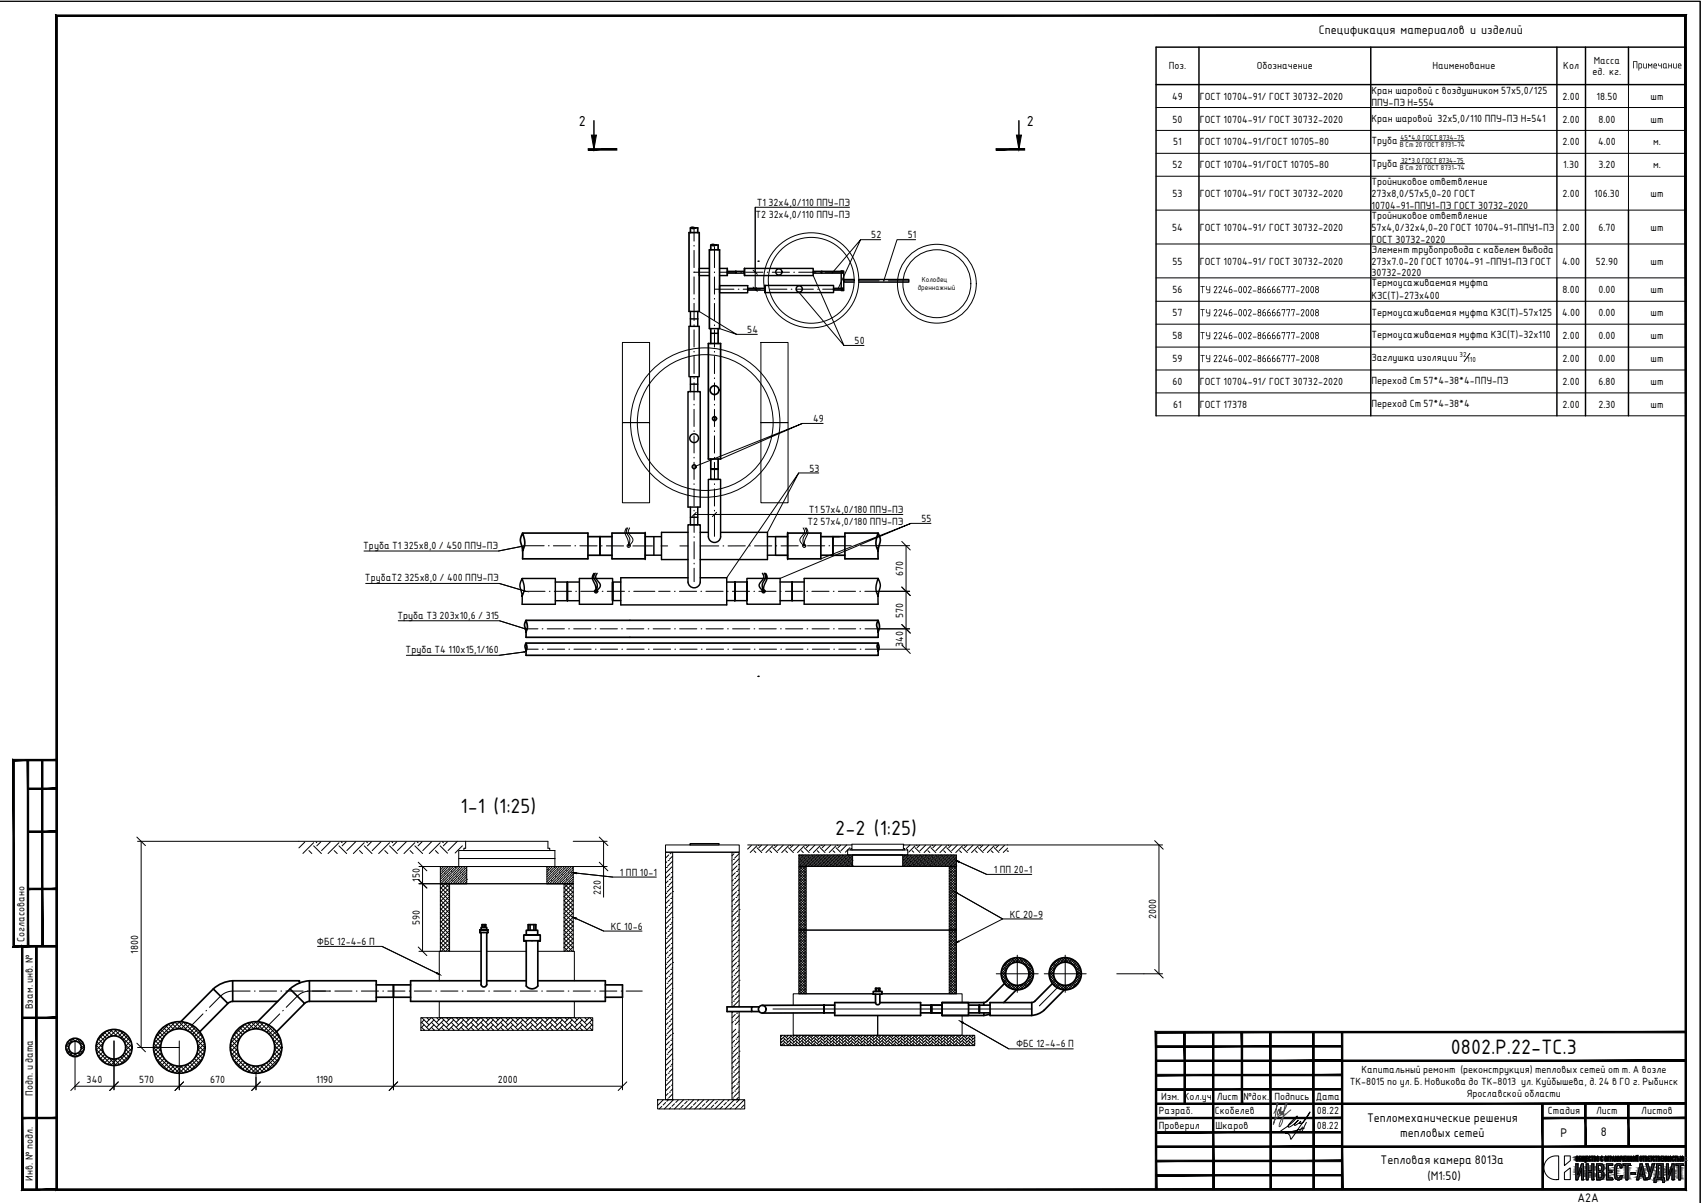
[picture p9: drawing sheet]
<svg xmlns="http://www.w3.org/2000/svg" width="594mm" height="420mm" viewBox="0 0 594 420" stroke-linecap="round" stroke-linejoin="round" font-family="sans-serif">
<defs><g id="words">
<g font-size="7.8">
<text x="160.8" y="284.1">1-1 (1:25)</text>
<text x="291.7" y="291.5">2-2 (1:25)</text>
</g>
<text font-size="7" x="506.8" y="368">0802.Р.22-ТС.3</text>
<g font-size="4.9">
<text x="202.2" y="43.9">2</text>
<text x="358.6" y="43.9">2</text>
</g>
<text font-size="4.7" x="460.6" y="12">Спецификация материалов и изделий</text>
<g font-size="4.2">
<text x="477.4" y="392">Тепломеханические решения</text>
<text x="489" y="397">тепловых сетей</text>
<text x="545" y="397">Р</text>
<text x="559.1" y="396.9">8</text>
<text x="482.2" y="406.7">Тепловая камера 8013а</text>
<text x="498.6" y="412">(М1:50)</text>
<text x="551" y="419.7">А2А</text>
</g>
<g font-size="3.9">
<text x="556.6" y="22.2">Масса</text>
<text x="570.1" y="23.9">Примечание</text>
<text x="408.2" y="24.3">Поз.</text>
<text x="438.9" y="24.3">Обозначение</text>
<text x="500.3" y="24.3">Наименование</text>
<text x="546" y="24.3">Кол</text>
<text x="556.2" y="26.4">ед. кг.</text>
</g>
<g font-size="3.5">
<text x="409.4" y="34.8">49</text>
<text x="419" y="34.8">ГОСТ 10704-91/ ГОСТ 30732-2020</text>
<text x="479" y="32.7">Кран шаровой с воздушником 57х5,0/125</text>
<text x="545.7" y="34.8">2.00</text>
<text x="557.6" y="34.8">18.50</text>
<text x="576.5" y="34.8">шт</text>
<text x="479" y="36.9">ППУ-ПЭ Н=554</text>
<text x="409.5" y="42.8">50</text>
<text x="419" y="42.8">ГОСТ 10704-91/ ГОСТ 30732-2020</text>
<text x="479" y="42.4">Кран шаровой 32х5,0/110 ППУ-ПЭ Н=541</text>
<text x="545.7" y="42.8">2.00</text>
<text x="558.2" y="42.8">8.00</text>
<text x="576.5" y="42.8">шт</text>
<text x="409.7" y="50.8">51</text>
<text x="419" y="50.8">ГОСТ 10704-91/ГОСТ 10705-80</text>
<text x="479" y="50.4">Труба</text>
<text x="545.7" y="50.8">2.00</text>
<text x="558.1" y="50.8">4.00</text>
<text x="577.4" y="50.8">м.</text>
<text x="409.5" y="58.8">52</text>
<text x="419" y="58.8">ГОСТ 10704-91/ГОСТ 10705-80</text>
<text x="479" y="58.4">Труба</text>
<text x="546" y="58.8">1.30</text>
<text x="558.2" y="58.8">3.20</text>
<text x="577.4" y="58.8">м.</text>
<text x="479" y="64.6">Тройниковое ответвление</text>
<text x="264.4" y="71.9">Т1 32х4,0/110 ППУ-ПЭ</text>
<text x="409.5" y="68.7">53</text>
<text x="419" y="68.7">ГОСТ 10704-91/ ГОСТ 30732-2020</text>
<text x="479" y="68.7">273х8,0/57х5,0-20 ГОСТ</text>
<text x="545.7" y="68.7">2.00</text>
<text x="556.7" y="68.7">106.30</text>
<text x="576.5" y="68.7">шт</text>
<text x="263.8" y="76.1">Т2 32х4,0/110 ППУ-ПЭ</text>
<text x="479" y="72.9">10704-91-ППУ1-ПЭ ГОСТ 30732-2020</text>
<text x="479" y="76.4">Тройниковое ответвление</text>
<text x="304.3" y="83.2">52</text>
<text x="317.1" y="83.2">51</text>
<text x="409.4" y="80.6">54</text>
<text x="419" y="80.6">ГОСТ 10704-91/ ГОСТ 30732-2020</text>
<text x="479" y="80.6">57х4,0/32х4,0-20 ГОСТ 10704-91-ППУ1-ПЭ</text>
<text x="545.7" y="80.6">2.00</text>
<text x="558.2" y="80.6">6.70</text>
<text x="576.5" y="80.6">шт</text>
<text x="479" y="84.7">ГОСТ 30732-2020</text>
<text x="479" y="88.2">Элемент трубопровода с кабелем вывода</text>
<text x="409.5" y="92.4">55</text>
<text x="419" y="92.4">ГОСТ 10704-91/ ГОСТ 30732-2020</text>
<text x="479" y="92.4">273х7.0-20 ГОСТ 10704-91 -ППУ1-ПЭ ГОСТ</text>
<text x="545.6" y="92.4">4.00</text>
<text x="557.4" y="92.4">52.90</text>
<text x="576.5" y="92.4">шт</text>
<text x="479" y="96.6">30732-2020</text>
<text x="479" y="100.1">Термоусаживаемая муфта</text>
<text x="409.5" y="102.4">56</text>
<text x="419" y="102.4">ТУ 2246-002-86666777-2008</text>
<text x="479" y="104.5">КЗС(Т)-273х400</text>
<text x="545.7" y="102.4">8.00</text>
<text x="558.2" y="102.4">0.00</text>
<text x="576.5" y="102.4">шт</text>
<text x="409.5" y="110.5">57</text>
<text x="419" y="110.5">ТУ 2246-002-86666777-2008</text>
<text x="479" y="110.2">Термоусаживаемая муфта КЗС(Т)-57х125</text>
<text x="545.6" y="110.5">4.00</text>
<text x="558.2" y="110.5">0.00</text>
<text x="576.5" y="110.5">шт</text>
<text x="261" y="116.3">54</text>
<text x="409.5" y="118.5">58</text>
<text x="419" y="118.5">ТУ 2246-002-86666777-2008</text>
<text x="479" y="118.2">Термоусаживаемая муфта КЗС(Т)-32х110</text>
<text x="545.7" y="118.5">2.00</text>
<text x="558.2" y="118.5">0.00</text>
<text x="576.5" y="118.5">шт</text>
<text x="298.5" y="120.1">50</text>
<text x="409.5" y="126.5">59</text>
<text x="419" y="126.5">ТУ 2246-002-86666777-2008</text>
<text x="479" y="126.1">Заглушка изоляции</text>
<text x="545.7" y="126.5">2.00</text>
<text x="558.2" y="126.5">0.00</text>
<text x="576.5" y="126.5">шт</text>
<text x="409.5" y="134.5">60</text>
<text x="419" y="134.5">ГОСТ 10704-91/ ГОСТ 30732-2020</text>
<text x="479" y="134.1">Переход Ст 57*4-38*4-ППУ-ПЭ</text>
<text x="545.7" y="134.5">2.00</text>
<text x="558.2" y="134.5">6.80</text>
<text x="576.5" y="134.5">шт</text>
<text x="409.7" y="142.5">61</text>
<text x="419" y="142.5">ГОСТ 17378</text>
<text x="479" y="142.1">Переход Ст 57*4-38*4</text>
<text x="545.7" y="142.5">2.00</text>
<text x="558.2" y="142.5">2.30</text>
<text x="576.5" y="142.5">шт</text>
<text x="284" y="147.4">49</text>
<text x="282.7" y="164.7">53</text>
<text x="282.5" y="179.2">Т1 57х4,0/180 ППУ-ПЭ</text>
<text x="282" y="183.3">Т2 57х4,0/180 ППУ-ПЭ</text>
<text x="321.9" y="182.3">55</text>
<text x="126.9" y="191.7">Труба Т1 325х8,0 / 450 ППУ-ПЭ</text>
<text x="127.5" y="203">ТрубаТ2 325х8,0 / 400 ППУ-ПЭ</text>
<text x="315.4" y="201.2" transform="rotate(-90 315.4 201.2)">670</text>
<text x="315.4" y="215.7" transform="rotate(-90 315.4 215.7)">570</text>
<text x="138.8" y="216">Труба Т3 203х10,6 / 315</text>
<text x="315.4" y="225.9" transform="rotate(-90 315.4 225.9)">340</text>
<text x="141.7" y="228.1">Труба Т4 110х15,1/160</text>
<text x="216.5" y="305.8">1 ПП 10-1</text>
<text x="347.1" y="304.9">1 ПП 20-1</text>
<text x="146.6" y="308" transform="rotate(-90 146.6 308)">150</text>
<text x="209.8" y="312.6" transform="rotate(-90 209.8 312.6)">220</text>
<text x="146.6" y="323.1" transform="rotate(-90 146.6 323.1)">590</text>
<text x="352.7" y="320.5">КС 20-9</text>
<text x="403.8" y="321.1" transform="rotate(-90 403.8 321.1)">2000</text>
<text x="8.5" y="329" transform="rotate(-90 8.5 329)">Согласовано</text>
<text x="213.4" y="324.7">КС 10-6</text>
<text x="48.3" y="333.1" transform="rotate(-90 48.3 333.1)">1800</text>
<text x="110.7" y="330">ФБС 12-4-6 П</text>
<text x="11.5" y="352.5" transform="rotate(-90 11.5 352.5)">Взам. инв. №</text>
<text x="354.9" y="365.8">ФБС 12-4-6 П</text>
<text x="475.5" y="374.8">Капитальный ремонт (реконструкция) тепловых сетей от т. А возле</text>
<text x="11.5" y="382.7" transform="rotate(-90 11.5 382.7)">Подп. и дата</text>
<text x="30.3" y="378.4">340</text>
<text x="48.6" y="378.4">570</text>
<text x="73.4" y="378.4">670</text>
<text x="110.4" y="378.4">1190</text>
<text x="173.9" y="378.4">2000</text>
<text x="471.4" y="379">ТК-8015 по ул. Б. Новикова до ТК-8013 ул. Куйбышева, д. 24 в ГО г. Рыбинск</text>
<text x="512.3" y="383.1">Ярославской области</text>
<text x="404.7" y="389.2">Разраб.</text>
<text x="405.6" y="384.2">Изм.</text>
<text x="413.5" y="384.2">Кол.уч.</text>
<text x="424.2" y="389">Скобелев</text>
<text x="425" y="384.2">Лист</text>
<text x="434.3" y="384.2">№док.</text>
<text x="445.1" y="384.2">Подпись</text>
<text x="459.5" y="384.2">Дата</text>
<text x="460" y="389.1">08.22</text>
<text x="540.6" y="389.2">Стадия</text>
<text x="557.5" y="389.2">Лист</text>
<text x="573.2" y="389.2">Листов</text>
<text x="404.7" y="394.2">Проверил</text>
<text x="424.5" y="394.2">Шкаров</text>
<text x="459.9" y="394.2">08.22</text>
<text x="11.5" y="412.3" transform="rotate(-90 11.5 412.3)">Инв. № подл.</text>
</g>
<g font-size="2.8">
<text x="320.5" y="101.1">дреннажный</text>
<text x="321.9" y="98.3">Колодец</text>
</g>
<g font-size="2.4">
<text x="488.9" y="51.2">В Ст 20 ГОСТ 8731-74</text>
<text x="489.1" y="48.9">45*4,0 ГОСТ 8734-75</text>
<text x="488.9" y="59.2">В Ст 20 ГОСТ 8731-74</text>
<text x="489.3" y="56.9">32*3,0 ГОСТ 8734-75</text>
<text x="509.8" y="124.8">32</text>
<text x="512.5" y="126.6">110</text>
</g>
</g></defs>
<!-- layer: 0 -->
<g fill="#000">
<path d="M584.3 22.2h.3v1.3l.7 .1v-1.4h.3l-.1 1.7-1.1-.2zM454.4 100.1l.6-.2 .5 .3v.6l-.8 1.4h.8v.2l-1.2-.1 1-1.7-.3-.5-.7 .4zM451 99.9h1.2l-.6 2.5-.1-.2 .4-2.1h-.7l-.2 .3zM451 108h1.2l-.6 2.5-.1-.2 .4-2.1h-.7l-.2 .3zM451 116h1.2l-.6 2.5-.1-.2 .4-2.1h-.7l-.1 .3zM452.6 101.6l1.3 .1-1.2 .1zM452.6 109.6l1.3 .2-1.2 .1zM452.6 117.6l1.3 .2-1.2 .1zM454.5 108.1l.6-.1 .4 .4v.4l-.8 1.4h.7l.1 .3-1.2-.1 1-1.7-.3-.5-.6 .4zM454.5 116.1l.5-.1 .5 .4v.4l-.8 1.4h.7l.1 .3-1.2-.1 1-1.7-.3-.5-.6 .4zM451 124h1.2l-.6 2.5-.1-.2 .4-2.1h-.7l-.1 .3zM452.6 125.6l1.3 .2-1.2 .1z"/>
<path d="M454.5 124.1l.5-.1 .5 .4v.4l-.8 1.4h.7l.1 .3-1.2-.1 1-1.7-.3-.5-.6 .4z"/>
<path d="M586.3 22.5l-.1 .4h.8l-.2-.5zM586.1 22.4l.6-.3 .4 .3 .1 .7h-1v.3l.2 .2h.8v.3l-1.1-.2z"/>
<path d="M456.5 100.2l-.3 1.1 .4 .9 .4-1.2-.2-.7zM456.3 100h.6l.3 .6v1.2l-.5 .6-.5-.2-.2-.7z"/>
<path d="M456.5 108.3l-.3 1.1 .2 .7 .3 .1 .3-1.3-.2-.6zM456.2 108.1h.7l.3 .5v1.3l-.5 .6-.5-.2-.2-.6z"/>
<path d="M456.5 116.3l-.3 1.1 .2 .7 .3 .1 .3-1.3-.2-.6zM456.2 116.1h.7l.3 .5v1.3l-.5 .6-.5-.2-.2-.6z"/>
<path d="M458.1 100.2l-.2 1.3 .4 .7 .4-1.2-.2-.7zM457.9 100l.6-.1 .4 .7-.1 1.2-.4 .6-.5-.2-.2-.6z"/>
<path d="M458.2 108.3l-.3 1.3 .4 .6 .4-1.1-.2-.7zM457.9 108.1h.7l.3 .5v1.2l-.5 .7-.5-.2-.2-.6z"/>
<path d="M458.2 116.3l-.3 1.3 .4 .6 .4-1.1-.2-.7zM457.9 116.1h.7l.3 .5v1.2l-.5 .7-.5-.2-.2-.6z"/>
<path d="M459.5 101.7a.47 .47 0 0 0 .9 0 .47 .47 0 0 0-.9 0zM459.5 100.1l.5-.2 .6 .4-.3 .7 .3 .8-.4 .6-.5-.1-.3-.3zM459.6 100.5a.37 .37 0 0 0 .7 0 .37 .37 0 0 0-.7 0z"/>
<path d="M459.5 109.8a.46 .46 0 0 0 .9 0 .46 .46 0 0 0-.9 0zM459.5 108.2l.5-.2 .6 .4-.3 .7 .3 .8-.4 .5h-.5l-.3-.3zM459.6 108.6a.37 .37 0 0 0 .7 0 .37 .37 0 0 0-.7 0z"/>
<path d="M459.5 117.8a.46 .46 0 0 0 .9 0 .46 .46 0 0 0-.9 0zM459.5 116.2l.6-.2 .5 .4-.3 .7 .3 .9-.5 .5-.7-.4zM459.6 116.6a.37 .37 0 0 0 .7 0 .37 .37 0 0 0-.7 0z"/>
<path d="M456.5 124.3l-.3 1.1 .2 .7 .3 .1 .3-1.3-.2-.6zM456.2 124.1h.7l.3 .6-.1 1.3-.4 .5-.5-.2-.2-.7z"/>
<path d="M458.2 124.3l-.3 1.3 .4 .6 .4-1.1-.2-.7zM457.9 124.1h.7l.3 .6-.1 1.2-.4 .6-.5-.2-.2-.6z"/>
<path d="M459.5 125.8a.46 .46 0 0 0 .9 0 .46 .46 0 0 0-.9 0zM459.5 124.2l.6-.2 .5 .4-.3 .7 .3 .9-.5 .5-.7-.4zM459.6 124.6a.37 .37 0 0 0 .7 0 .37 .37 0 0 0-.7 0z"/>
</g>
<g fill="none" stroke="#000" stroke-width=".35">
<path d="M403.8 37.5h185M568.7 29.5v43.9M403.8 45.6h185M403.8 53.6h185M489.1 49.2h22.4M489.1 57.2h22.4M263.8 72.4v28.6M296.7 72.4h-32.9v22.7M403.8 61.6h185M403.8 73.4h185M543.8 73.4v23.6M263 94.3l1.5 1.5"/>
<path d="M284 96.2l10.7 24.5-15.6-18.5M290.6 95.4l10-11.7-8 17.3M300.6 83.7h7M319.8 83.7h-6.5l-4.6 14.4M403.8 85.2h185M403.8 97h185M217.4 119.6h9.5v28h-9.5zM244.2 108.8l13.1 8-6-2M257.3 116.8h7.2M263 100.3l1.5 1.4M265.7 119.6h9.5v28h-9.5zM403.8 105.2h185"/>
<path d="M403.8 113.2h185M294.7 120.7h7.1M403.8 121.2h185M403.8 129.2h185M403.8 137.2h185M513.4 123.4l-2.1 2.9M217.4 147.6h9.5v28h-9.5zM265.7 147.6h9.5v28h-9.5zM280.2 147.9h7.3M403.8 145.2h185M242.4 179.7h72.9M243.2 178.9l-1.5 1.5"/>
<path d="M249.5 179.7h32.4M250.3 178.9l-1.5 1.5M251.7 160.3l28.5-12.4-37.1 14.9M279 165.2h7M127.1 192.4h47l9.1-1.8-9.1 1.8M219.2 184.3a1.73 1.73 0 0 0-.1 2.3 3.5 3.5 0 0 1 .4 4.1 10.5 10.5 0 0 0-1.3-4.8l.6-1.5M219.9 184.4a1.69 1.69 0 0 0 .1 2.5l.7 .7a1.7 1.7 0 0 1-.8 2.7l-.4 .4M230.9 187.4h.1M230.9 193.9h.1M268 185.9l11-20.7-25.2 36.6M280.5 184.4a1.65 1.65 0 0 1-.1 2.5l-.6 .7a1.71 1.71 0 0 0 .7 2.7l.4 .4M281.2 184.3a1.7 1.7 0 0 1 .1 2.3 3.5 3.5 0 0 0-.4 4.1 7.7 7.7 0 0 1 1.2-4.4v-.8l-.5-1.1"/>
<path d="M286.7 195.2l31.4-12.4-45.6 19.2M307 190.6h10.7M314.9 189.1l3 3M316.4 190.6v36.1M318.1 182.8h7M127.7 203.8h46.6l8.9 2.6-8.9-2.6M139.1 216.8h35.4l8.8 2.8-8.8-2.8M306 206.5h11.7M306.5 219.6h11.2M314.9 205l3 3M314.9 218.1l3 3M141.9 228.9h32.4l8.9-1.2-8.9 1.2"/>
<path d="M306.5 226.7h11.2M314.9 225.2l3 3M47.8 292.4l3 2.9M48 293.8h143.4v2.4h.6v.9h-30v-.9h.6v-2.4M49.3 293.8v72M104.4 296.1h.1M106.4 294.1l-1.9 1.9M107.9 297.1l1 1M109.5 295.4l2.7 2.7M109.5 294.3l-3.7 3.8M110.4 294.1l.2 .2M112.1 294l-1.5 1.4"/>
<path d="M115.4 294l-3.1 3.1M116.7 297.1l1.1 1M118.4 294.3l-3.8 3.8M118.4 295.4l2.7 2.7M119.1 294l.4 .3M120.9 294l-1.4 1.4M124.2 294l-3.1 3.1M125.6 297.1l1 1M127.2 294.3l-3.8 3.8M127.2 295.4l2.7 2.7M128 294l.3 .3M129.8 294l-1.5 1.4"/>
<path d="M133.1 294l-3.1 3.1M134.4 297.1l1 1M136.1 294.3l-3.9 3.8M136.1 295.4l2.6 2.7M136.8 294l.4 .3M138.6 294l-1.4 1.4M141.9 294l-3.1 3.1M143.2 297.1l1.1 1M144.9 294.3l-3.8 3.8M144.9 295.4l2.7 2.7M145.7 294l.3 .3M147.4 294l-1.4 1.4"/>
<path d="M150.7 294l-3 3.1M152.1 297.1l1 1M153.7 294.3l-3.8 3.8M153.7 295.4l.8 .8M154.5 294l.3 .3M154.6 296.2l1.7 1.8M156.3 294l-1.5 1.4M159.7 293.8l-3.2 3.3M160.2 297.1h33.6v2.7h-33.6zM160.2 299.8h33.6v2.8h-33.6zM161.5 295.4l-2.5 2.5M200.2 293.8h11.8"/>
<path d="M209.3 292.4l3 2.9M210.8 293.8v19.6M232.4 297.6h2.5v86.5h-2.5zM232.4 295.1h25.8v2.5h-25.8zM232.7 297.6l-.3 .3M233.6 298.6l-1.2 1.1M234 298.1h.1M234.5 297.6v.1M234.9 299l-1.1 1.1M234.9 297.6h20.8M241 294.6h10.2v.5h-10.2zM256.3 298.2l-.6 .7"/>
<path d="M256.8 297.7h.1M258.1 300l-2.2 2.2M258.1 298.2l-1.5 1.5M261.1 295.1h36.4M261.2 296.5h-.1M262.4 295.3l-1.2 1.2M263.3 297.1l.7 .7M264.4 296.1l1.6 1.7M264.4 295.4l-2.4 2.3M264.9 295.3l.1 .1M266 295.2l-1 .9M268 295.2l-1.9 1.9"/>
<path d="M268.9 297.1l.6 .7M269.9 295.4l-2.4 2.4M269.9 296.1l1.7 1.7M270.4 295.2l.2 .2M271.5 295.2l-.9 .9M273.5 295.2l-1.9 1.9M274.4 297.1l.6 .7M275.4 295.4l-2.4 2.4M275.4 296.1l1.7 1.7M275.9 295.2l.2 .2M277 295.2l-.9 .9M279 298.6h55v4h-55z"/>
<path d="M279.1 295.2l-2 1.9M279.3 298.6l-.3 .3M279.5 298.9l-.5 .5M279.6 298.8h.1M279.8 298.6l-.1 .1M279.9 297.1l.6 .7M280 299.4l-.6 .7M280.1 299.3h.1M280.3 298.6l-1.3 1.3M280.5 300l-.6 .6M280.6 299.8h.1M280.9 298.6l-.7 .6"/>
<path d="M280.9 295.4l-2.3 2.4M280.9 296.1l1.7 1.7M281.4 298.6l-2.4 2.3M281.4 295.2l.2 .2M281.4 299.1l-.6 .6M281.5 298.9h.1M281.9 298.6l-.2 .2M281.9 299.6l-.6 .6M282.1 299.4h.1M282.4 298.6l-3.4 3.4M282.5 295.2l-.9 .9M282.6 300h.1"/>
<path d="M282.8 298.7l-.6 .6M283.4 299.2l-.7 .6M283.4 298.6l-4 4M283.5 299.1h.1M283.9 299.7l-.7 .7M284 298.6l-.4 .3M284 299.6h.1M284.5 298.6l-4 4M284.6 295.2l-1.9 1.9M284.8 298.8l-.7 .6M284.9 298.7h.1M285.3 299.3l-.7 .7"/>
<path d="M285.4 299.2h.1M285.4 297.1l.7 .7M285.5 298.6l-4 4v44.5M285.8 299.8l-.6 .7M285.9 299.7h.1M286 298.6l-.4 .5M286.4 295.4l-2.3 2.4M286.4 296.1l1.7 1.7M286.5 298.6l-4 4M286.7 298.9l-.6 .7M286.8 298.8h.1M286.9 295.2l.2 .2"/>
<path d="M287.1 298.6l-.1 .1M287.2 299.4l-.6 .7M287.4 299.3h.1M287.6 298.6l-4 4M287.7 300l-.6 .6M287.9 299.8h.1M288.1 295.2l-1 .9M288.1 298.6l-.6 .6M288.6 298.6l-4 4M288.6 299.1l-.6 .6M288.8 298.9h.1M289.1 298.6l-.2 .2"/>
<path d="M289.2 299.6l-.7 .6M289.3 299.4h.1M289.6 298.6l-4 4M289.8 300h.1M290.1 298.7l-.7 .6M290.1 295.2l-1.9 1.9M290.6 299.2l-.7 .6M290.7 298.6l-4 4M290.7 299.1h.1M290.9 297.1l.7 .6M291.1 299.7l-.7 .7M291.2 298.6l-.3 .3"/>
<path d="M291.2 299.6h.1M291.7 298.6l-4 4M292 295.4l-2.4 2.4M292 296.1l1.6 1.6M292 298.8l-.6 .6M292.1 298.7h.1M292.5 295.2l.2 .2M292.5 299.3l-.6 .7M292.7 299.2h.1M292.7 298.6l-4 4M293 299.8l-.6 .7M293.2 299.7h.1"/>
<path d="M293.2 298.6l-.4 .5M293.6 295.2l-.9 .9M293.8 298.6l-4 4M293.9 298.9l-.6 .7M294.1 298.8h.1M294.3 298.6l-.1 .1M294.4 299.4l-.6 .7M294.6 299.3h.1M294.8 298.6l-4 4M295 300l-.7 .6M295.1 299.8h.1M295.3 298.6l-.6 .6"/>
<path d="M295.7 295.1l-2 2M295.8 298.6l-4 4M295.9 299.1l-.7 .6M296 298.9h.1M296 296.8h21v1.8h-21zM296.4 298.6l-.3 .2M296.4 299.6l-.7 .6M296.5 299.4h.1M296.8 296.1l-1.5 1.5M296.9 298.6l-4 4M297 300h.1M297.3 298.7l-.6 .6"/>
<path d="M297.5 294.9h18v1.5h.4v.4h-18.7v-.4h.3zM297.8 298.6h17.5v4h-17.5zM297.8 298.7l-3.9 3.9M297.8 299.7l-2.9 2.9M297.8 299.2l-.6 .6M297.8 298.6h17.5M315.4 298.6l-.1 .2M315.5 295.1h90.5M315.6 298.9l-.3 .4M315.7 295.1l-.1 .1M315.8 298.8h.1M316 298.6l-.1 .1"/>
<path d="M316.1 299.4l-.6 .7M316.3 299.3h.1M316.5 298.6l-1.2 1.2M316.7 300l-.7 .6M316.8 299.8h.1M317 298.6l-.6 .6M317.5 298.6l-2.2 2.2M317.6 299.1l-.7 .6M317.7 298.9h.1M317.8 295.1l-1.3 1.3M318 298.6l-.2 .2M318.1 299.6l-.7 .6"/>
<path d="M318.2 299.4h.1M318.6 297.1l.5 .6M318.6 298.6l-3.3 3.3M318.7 300h.1M319 298.7l-.7 .6M319.2 295.8l-1.8 1.8M319.5 299.2l-.6 .6M319.6 298.6l-4 4M319.6 295.4l-.3 .3M319.6 296.1l1.6 1.6M319.6 299.1h.1M320 299.7l-.6 .7"/>
<path d="M320.1 295.2l.2 .2M320.1 298.6l-.3 .3M320.1 299.6h.1M320.6 298.6l-4 4M320.9 298.8l-.6 .6M321.1 298.7h.1M321.2 295.2l-.9 .9M321.4 299.3l-.6 .7M321.6 299.2h.1M321.6 298.6l-4 4M321.9 299.8l-.6 .7M322.1 299.7h.1"/>
<path d="M322.2 298.6l-.5 .5M322.7 298.6l-4 4M322.9 298.9l-.7 .7M323 298.8h.1M323.2 298.6l-.1 .1M323.3 295.2l-2 1.9M323.4 299.4l-.7 .7M323.5 299.3h.1M323.7 298.6l-4 4M323.9 300l-.7 .6M324 299.8h.1M324.1 297.1l.6 .7"/>
<path d="M324.2 298.6l-.6 .6M324.7 298.6l-4 4M324.8 299.1l-.7 .6M324.9 298.9h.1M325.1 295.4l-2.4 2.4M325.1 296.1l1.7 1.7M325.3 298.6l-.2 .2M325.3 299.6l-.6 .6M325.4 299.4h.1M325.6 295.2l.2 .2M325.8 298.6l-4 4M325.9 300h.1"/>
<path d="M326.2 298.7l-.6 .6M326.7 295.2l-.9 .9M326.7 299.2l-.6 .6M326.8 298.6l-4 4M326.9 299.1h.1M327.2 299.7l-.6 .7M327.3 298.6l-.3 .3M327.4 299.6h.1M327.9 298.6l-4.1 4M328.1 298.8l-.6 .6M328.3 298.7h.1M328.7 299.3l-.7 .7"/>
<path d="M328.8 295.2l-1.9 1.9M328.8 299.2h.1M328.9 298.6l-4 4M329.2 299.8l-.7 .7M329.3 299.7h.1M329.4 298.6l-.5 .5M329.6 297.1l.7 .7M329.9 298.6l-4 4M330.1 298.9l-.7 .7M330.2 298.8h.1M330.4 298.6l-.1 .1M330.6 299.4l-.7 .7"/>
<path d="M330.6 295.4l-2.3 2.4M330.6 296.1l1.7 1.7M330.7 299.3h.1M330.9 298.6l-4 4M331.1 300l-.6 .6M331.1 295.2l.2 .2M331.2 299.8h.1M331.4 298.6l-.5 .6M332 298.6l-4 4M332 299.1l-.6 .6M332.1 298.9h.1M332.2 295.2l-.9 .9"/>
<path d="M332.5 298.6l-.2 .2M332.5 299.6l-.6 .6M332.7 299.4h.1M333 298.6l-4 4M333.2 300h.1M333.4 298.7l-.6 .6M333.9 299.2l-.6 .6M334 298.6l-4 4M334 299.6l-2.9 3M334.3 295.2l-1.9 1.9M335.1 297.1l.7 .7M336.2 295.4l-2.4 2.4"/>
<path d="M336.2 296.1l1.7 1.7M336.7 295.2l.2 .2M337.8 295.2l-.9 .9M339.8 295.2l-1.9 1.9M340.7 297.1l.6 .7M341.7 295.4l-2.4 2.4M341.7 296.1l1.7 1.7M342.2 295.2l.2 .2M343.3 295.2l-.9 .9M345.4 295.2l-2 1.9M346.2 297.1l.6 .7M347.2 296.1l1.7 1.7"/>
<path d="M347.2 295.4l-2.4 2.4M347.8 295.3l.1 .1M348.7 295.3l-.8 .8M350.8 295.3l-1.8 1.8M351.7 297.1l.1 .1M351.8 296.3l-1.4 1.4M351.9 297.3h.1M351.9 296.2h.1M403.3 293.6l3 3M404.8 295.1v45M146.1 307.1l3 3.1M146.1 301.1l3 3"/>
<path d="M146.3 302.6h7.5M146.3 308.7h7.5v23.6h-7.5M147.6 302.6v29.7M153.8 311.9l3.2-3.2v23.6M153.8 309.9l3.2 3.2-3.2 3.2M153.8 311.3l3.2 3.3-3.2 3.2M153.8 312.8l3.2 3.3-3.2 3.2M153.8 314.3l3.2 3.2-3.2 3.3M153.8 315.8l3.2 3.2-3.2 3.2M153.8 317.3l3.2 3.2-3.2 3.2M153.8 318.7l3.2 3.3M154.1 308.7l-.3 .2"/>
<path d="M154.1 304.4l-.3 .3M154.1 308.7l2.9 2.9-3.2 3.2M154.2 302.6l-.4 .4M154.2 304.2h.1M154.2 307.5l-.4 .5M154.5 307.3h.1M154.9 305.2l-1.1 1.1M155 302.6l-1.2 1.2M155.1 305h.1M155.1 308.3l-.3 .4M155.3 308.1h.1M155.5 303l-1 1"/>
<path d="M155.6 308.7l1.4 1.4-3.2 3.3M155.7 302.8h.1M155.7 306.1l-1 1M155.9 305.9h.1M156.3 303.8l-1 1M156.5 303.6h.1M156.5 306.9l-1 1M156.6 302.6l-2.8 2.9M156.7 306.7h.1M157.1 304.6l-1 1M157.4 304.4h.1M157.4 307.7l-1 1"/>
<path d="M157.5 302.6l-.8 .8M157.6 307.5h.1M158 305.5l-1.1 1M158.2 305.2h.1M158.2 308.5l-.1 .2M158.3 302.6l-4.5 4.5M158.4 308.3h.1M158.6 303.2l-1 1M158.8 303h.1M158.8 306.3l-1 1M159 306.1h.1M159.1 302.6l-.1 .2"/>
<path d="M159.4 304l-1 1M159.6 303.8h.1M159.6 307.1l-1 1M159.8 306.9h.1M159.9 302.6l-6 6.1M160.2 304.8l-1 1.1M160.4 304.6h.1M160.4 307.9l-.7 .8M160.7 307.7h.1M160.8 302.6l-1 1M161.1 305.6l-1.1 1.1M161.3 305.5h.1"/>
<path d="M161.5 308.5h.1M161.6 302.6l-7.8 7.8M161.7 303.4l-1 1M161.9 303.2h.1M161.9 306.5l-1 1M162.1 306.3h.1M162.4 302.6l-.3 .4M162.5 304.2l-1 1M162.7 304h.1M162.7 307.3l-1 1M162.9 307.1h.1M163 302.6h-9.2v6.1h46.4h-9.2"/>
<path d="M163 302.6v6.1h28M163 302.9l-5.8 5.8M163 304.5l-4.1 4.2M163 306.2l-2.5 2.5M163 307.8l-.8 .9M163 303.7l-.1 .1M163 305.4l-.7 .7M163 302.6h28M191 303.8h.1M191 302.6h9.2v6.1h-9.2zM191.2 303.6h.1M191.2 306.9l-.2 .2"/>
<path d="M191.3 302.6l-.3 .4M191.4 306.7h.1M191.8 304.6l-.8 .9M192 304.4h.1M192 307.7l-.9 1M192.2 302.6l-.8 .8M192.3 307.5h.1M192.7 305.5l-1.1 1M192.9 305.2h.1M192.9 308.5l-.1 .2M193 302.6l-2 2M193.1 308.3h.1"/>
<path d="M193.3 303.2l-1 1M193.5 303h.1M193.5 306.3l-1 1M193.7 306.1h.1M193.8 302.6l-.1 .2M194.1 304l-1 1M194.3 303.8h.1M194.3 307.1l-1 1M194.5 306.9h.1M194.6 302.6l-3.6 3.7M194.9 304.8l-1 1.1M195.1 304.6h.1"/>
<path d="M195.1 307.9l-.7 .8M195.3 307.7h.1M195.5 302.6l-1 1M195.8 305.6l-1.1 1.1M196 305.5h.1M196.2 308.5h.1M196.3 302.6l-5.3 5.3M196.4 303.4l-1.1 1M196.6 303.2h.1M196.6 306.5l-1 1M196.8 306.3h.1M197 319l3.2 3.2"/>
<path d="M197 317.5l3.2 3.2M197 316l3.2 3.2M197 314.5l3.2 3.2M197 313.1l3.2 3.2M197 311.6l3.2 3.2M197 310.1l3.2 3.2M197 308.7v23.6M197 308.7h.1M197 308.7l3.2 3.1M197.1 302.6l-.3 .4M197.2 304.2l-1 1M197.4 304h.1"/>
<path d="M197.4 307.3l-1 1M197.6 307.1h.1M198 302.6l-6.1 6.1M198 305l-1 1.1M198.2 304.8h.1M198.2 308.1l-.5 .6M198.5 307.9h.1M198.5 308.7l-1.5 1.5M198.6 302.8l-1 1M198.9 305.9l-1.1 1M199.1 305.6h.1M199.5 303.6l-1 1"/>
<path d="M199.6 302.6l-6 6.1M199.7 303.4h.1M199.7 306.7l-1.1 1M199.9 306.5h.1M200 308.7l-3 2.9M200 308.7l.2 .1M200.2 309.9l-3.2 3.2M200.2 311.4l-3.2 3.2M200.2 312.9l-3.2 3.2M200.2 314.4l-3.2 3.2M200.2 315.8l-3.2 3.2M200.2 317.3l-3.2 3.2"/>
<path d="M200.2 318.8l-3.2 3.2M200.2 307l-1.7 1.7 1.7 1.6M200.2 303.7l-5 5M200.2 305.4l-3.3 3.3M200.2 302.9l-.3 .3M200.2 304.5l-.9 1M200.2 306.2l-.1 .1M200.2 307.8l-.7 .7M200.2 302.6h11.8M200.2 308.7v23.6M209.3 301.1l3 3M214 306.3l-12.8-1.4 12.8 1.4h15.2"/>
<path d="M232.5 312.1h.1M232.5 319.1l-.1 .1M232.7 303h.1M232.7 310.1l-.3 .2M232.9 318.7h.1M232.9 301l-.5 .5M233.1 309.6h.1M233.1 316.7l-.7 .7M233.3 300.6h.1M233.3 307.6l-.9 .9M233.6 316.3h.1M233.8 307.2h.1"/>
<path d="M233.8 314.3l-1.4 1.3M234 305.2l-1.6 1.6M234.2 313.8h.1M234.5 304.8h.1M234.5 311.8l-2.1 2.1M234.7 302.8l-2.2 2.2M234.9 311.4h.1M234.9 318.5l-2.2 2.2M234.9 300.8l-1.8 1.8M234.9 304.3h.1M234.9 306l-.7 .7M234.9 307.8l-1.3 1.4"/>
<path d="M234.9 309.6l-2 2M234.9 313.1l-.2 .3M234.9 314.9l-.9 .9M234.9 316.7l-1.6 1.5M255.7 318.3h.1M255.7 300.6v.1M255.9 309.2h.1M255.9 316.3l-.2 .3M256.1 300.2h.1M256.1 307.2l-.4 .5M256.3 315.8h.1M256.6 306.8h.1"/>
<path d="M256.6 313.9l-.9 .9M256.8 304.8l-1.1 1.2M257 313.4h.1M257.2 304.4h.1M257.2 311.4l-1.5 1.6M257.5 302.4l-1.8 1.8M257.7 311h.1M257.7 318.1l-2 2M257.9 301.9h.1M257.9 309l-2.2 2.2M258.1 317.6h.1M258.1 303.5l-.4 .4"/>
<path d="M258.1 305.2l-1.1 1.1M258.1 307l-1.8 1.8M258.1 310.5v.1M258.1 312.3l-.6 .7M258.1 314.1l-1.3 1.3M258.1 315.8l-2 2M258.1 319.4l-.2 .2M279 302.6h55v22.2h-55zM279 319.1l2.5 2.5M279 318.2l2.5 2.5M279 317.2l2.5 2.5M279 316.3l2.5 2.5"/>
<path d="M279 315.4l2.5 2.5M279 314.5l2.5 2.4M279 313.5l2.5 2.5M279 312.6l2.5 2.5M279 311.7l2.5 2.5M279 310.7l2.5 2.5M279 309.8l2.5 2.5M279 308.9l2.5 2.5M279 308l2.5 2.5M279 307l2.5 2.5M279 306.1l2.5 2.5M279 305.2l2.5 2.5"/>
<path d="M279 304.3l2.5 2.5M279 303.3l2.5 2.5M279.1 300.4h-.1M279.2 302.6l2.3 2.3M279.2 300.2h.1M279.2 302.3l-.2 .2M279.4 302.2h.1M279.5 302.6l-.5 .4M279.6 300.9l-.6 .6M279.7 300.7h.1M280.1 301.4l-.6 .6M280.1 302.6l1.4 1.4"/>
<path d="M280.2 301.3h.1M280.4 302.6l-1.4 1.4M280.6 301.9l-.6 .7M280.8 301.8h.1M281 300.5l-.6 .6M281.1 302.6l.4 .5M281.2 300.4h.1M281.2 302.4l-.2 .2M281.3 302.3h.1M281.3 302.6l-2.3 2.3M281.5 303.3l-2.5 2.5M281.5 304.2l-2.5 2.5"/>
<path d="M281.5 305.2l-2.5 2.5M281.5 306.1l-2.5 2.5M281.5 307l-2.5 2.5M281.5 308l-2.5 2.5M281.5 308.9l-2.5 2.5M281.5 309.8l-2.5 2.5M281.5 310.7l-2.5 2.5M281.5 311.7l-2.5 2.5M281.5 312.6l-2.5 2.5M281.5 313.5l-2.5 2.5M281.5 314.4l-2.5 2.5M281.5 315.4l-2.5 2.5"/>
<path d="M281.5 316.3l-2.5 2.5M281.5 317.2l-2.5 2.5M281.5 318.1l-2.5 2.5M281.5 319.1l-2.5 2.5M281.5 320l-2.5 2.5M281.5 301l-.6 .6M281.7 300.9h.1M282.1 301.5l-.7 .7M282.2 301.4h.1M282.4 300.1l-.6 .6M282.6 302l-.6 .6M282.7 301.9h.1"/>
<path d="M283 300.6l-.7 .7M283.1 300.5h.1M283.1 302.6h.1M283.2 302.4h.1M283.5 301.1l-.7 .7M283.6 301h.1M284 301.6l-.6 .7M284.1 301.5h.1M284.4 300.2l-.7 .7M284.5 300.1h.1M284.5 302.2l-.4 .4M284.6 302h.1"/>
<path d="M284.9 300.7l-.6 .7M285 300.6h.1M285.2 302.6h.1M285.4 301.3l-.6 .6M285.6 301.1h.1M285.9 301.8l-.6 .6M286.1 301.6h.1M286.3 300.4l-.6 .6M286.4 300.2h.1M286.4 302.3l-.2 .3M286.6 302.2h.1M286.8 300.9l-.6 .6"/>
<path d="M287 300.7h.1M287.4 301.4l-.7 .6M287.5 301.3h.1M287.9 301.9l-.7 .7M288 301.8h.1M288.3 300.5l-.7 .6M288.4 300.4h.1M288.4 302.4l-.2 .2M288.5 302.3h.1M288.8 301l-.7 .6M288.9 300.9h.1M289.3 301.5l-.7 .7"/>
<path d="M289.4 301.4h.1M289.7 300.1l-.7 .6M289.8 302l-.6 .6M289.9 301.9h.1M290.2 300.6l-.6 .7M290.3 300.5h.1M290.3 302.6h.1M290.4 302.4h.1M290.7 301.1l-.6 .7M290.9 301h.1M291.2 301.6l-.6 .7M291.4 301.5h.1"/>
<path d="M291.6 300.2l-.6 .7M291.7 300.1h.1M291.7 302.2l-.4 .4M291.9 302h.1M292.1 300.7l-.6 .7M292.3 300.6h.1M292.4 302.6h.1M292.7 301.3l-.7 .6M292.8 301.1h.1M293.2 301.8l-.7 .6M293.3 301.6h.1M293.6 300.4l-.7 .6"/>
<path d="M293.7 300.2h.1M293.7 302.3l-.3 .3M293.8 302.2h.1M294.1 300.9l-.7 .6M294.2 300.7h.1M294.6 301.4l-.7 .6M294.7 301.3h.1M295.1 301.9l-.7 .7M295.2 301.8h.1M295.5 300.5l-.6 .6M295.6 300.4h.1M295.6 302.4l-.2 .2"/>
<path d="M295.7 302.3h.1M296 301l-.6 .6M296.1 300.9h.1M296.5 301.5l-.6 .7M296.7 301.4h.1M296.9 300.1l-.6 .6M297 302l-.5 .6M297.2 301.9h.1M297.4 300.6l-.6 .7M297.6 300.5h.1M297.6 302.6h-.1M297.7 302.4h.1"/>
<path d="M297.8 300.8l-1.8 1.8M297.8 301.8l-.8 .8M297.8 300.3l-.1 .1M297.8 301.3l-.5 .5M315.4 300.2h.1M315.4 302.3l-.1 .1M315.5 302.2h.1M315.8 300.9l-.5 .4M315.9 300.7h.1M316.3 301.4l-.7 .6M316.4 301.3h.1M316.8 301.9l-.7 .7"/>
<path d="M316.9 301.8h.1M317.2 300.5l-.7 .6M317.3 300.4h.1M317.3 302.4l-.2 .2M317.4 302.3h.1M317.7 301l-.6 .6M317.8 300.9h.1M318.2 301.5l-.6 .7M318.3 301.4h.1M318.6 300.1l-.7 .6M318.7 302l-.5 .6M318.9 301.9h.1"/>
<path d="M319.1 300.6l-.6 .7M319.2 300.5h.1M319.2 302.6h.1M319.4 302.4h.1M319.6 301.1l-.6 .7M319.8 301h.1M320.1 301.6l-.6 .7M320.3 301.5h.1M320.5 300.2l-.6 .7M320.7 300.1h.1M320.7 302.2l-.5 .4M320.8 302h.1"/>
<path d="M321.1 300.7l-.7 .7M321.2 300.6h.1M321.3 302.6h.1M321.6 301.3l-.7 .6M321.7 301.1h.1M322.1 301.8l-.7 .6M322.2 301.6h.1M322.5 300.4l-.7 .6M322.6 300.2h.1M322.6 302.3l-.3 .3M322.7 302.2h.1M323 300.9l-.7 .6"/>
<path d="M323.1 300.7h.1M323.5 301.4l-.6 .6M323.6 301.3h.1M324 301.9l-.6 .7M324.1 301.8h.1M324.4 300.5l-.6 .6M324.5 300.4h.1M324.5 302.4l-.1 .2M324.7 302.3h.1M324.9 301l-.6 .6M325.1 300.9h.1M325.4 301.5l-.6 .7"/>
<path d="M325.6 301.4h.1M325.8 300.1l-.6 .6M325.9 302l-.5 .6M326.1 301.9h.1M326.3 300.6l-.6 .7M326.5 300.5h.1M326.5 302.6h-.1M326.6 302.4h.1M326.9 301.1l-.7 .7M327 301h.1M327.4 301.6l-.7 .7M327.5 301.5h.1"/>
<path d="M327.8 300.2l-.7 .7M327.9 300.1h.1M327.9 302.2l-.5 .4M328 302h.1M328.3 300.7l-.7 .7M328.4 300.6h.1M328.5 302.6h.1M328.8 301.3l-.7 .6M328.9 301.1h.1M329.3 301.8l-.6 .6M329.4 301.6h.1M329.7 300.4l-.6 .6"/>
<path d="M329.8 300.2h.1M329.8 302.3l-.3 .3M329.9 302.2h.1M330.2 300.9l-.6 .6M330.3 300.7h.1M330.7 301.4l-.6 .6M330.9 301.3h.1M331.2 301.9l-.6 .7M331.4 301.8h.1M331.5 319.7l2.5 2.5M331.5 318.8l2.5 2.5M331.5 317.9l2.5 2.5"/>
<path d="M331.5 316.9l2.5 2.5M331.5 316l2.5 2.5M331.5 315.1l2.5 2.5M331.5 314.2l2.5 2.5M331.5 313.2l2.5 2.5M331.5 312.3l2.5 2.5M331.5 311.4l2.5 2.5M331.5 310.5l2.5 2.5M331.5 309.5l2.5 2.5M331.5 308.6l2.5 2.5M331.5 307.7l2.5 2.5M331.5 306.8l2.5 2.5"/>
<path d="M331.5 305.8l2.5 2.5M331.5 304.9l2.5 2.5M331.5 304l2.5 2.5M331.5 303.1l2.5 2.5M331.5 302.6v44.5M331.6 300.5l-.6 .6M331.8 300.4h.1M331.8 302.4l-.2 .2M331.9 302.3h.1M332 302.6l2 2M332.1 301l-.6 .6M332.3 302.6l-.8 .7"/>
<path d="M332.3 300.9h.1M332.7 301.5l-.7 .7M332.8 301.4h.1M332.9 302.6l1.1 1.1M333.1 300.1l-.7 .6M333.2 302l-.6 .6M333.3 301.9h.1M333.6 300.6l-.7 .7M333.7 300.5h.1M333.7 302.6h.1M333.8 302.4h.1M333.8 302.6l.2 .2"/>
<path d="M334 312l-2.5 2.5M334 310.1l-2.5 2.5M334 301.7l-2.5 2.5M334 302.7l-2.5 2.5M334 303.6l-2.5 2.5M334 304.5l-2.5 2.5M334 305.5l-2.5 2.5M334 306.4l-2.5 2.5M334 307.3l-2.5 2.5M334 308.3l-2.5 2.4M334 309.2l-2.5 2.5M334 311l-2.5 2.5"/>
<path d="M334 312.9l-2.5 2.5M334 313.8l-2.5 2.5M334 314.7l-2.5 2.5M334 315.7l-2.5 2.5M334 316.6l-2.5 2.5M334 317.5l-2.5 2.5M334 318.4l-2.5 2.5M334 319.4l-2.5 2.5M334 300.7l-1.9 1.9M334 300.2l-.2 .2M334 301.2l-.6 .6M334 302.2l-.1 .1"/>
<path d="M334.2 311.8l16 9.2M344.6 305.4l-9.7-4.4 9.7 4.4h15.7M110.9 330.5h22.5l19.1 9.4-19.1-9.4M146.1 330.8l3 3M153.8 332.1l.2 .2M153.8 330.6l1.6 1.7M153.8 329.1l3.1 3.2M153.8 327.6l3.2 3.3M153.8 326.2l3.2 3.2M153.8 324.7l3.2 3.2M153.8 323.2l3.2 3.2M153.8 321.7l3.2 3.2"/>
<path d="M153.8 320.2l3.2 3.2M157 322l-3.2 3.2M157 323.5l-3.2 3.2M157 325l-3.2 3.2M157 326.4l-3.2 3.2M157 327.9l-3.2 3.2M157 329.4l-2.8 2.9M157 330.9l-1.4 1.4M168 332.3h-14.6v10.2M170 332.3h13.8M187.8 332.3h12.8v10.2M197 330.8l1.4 1.5"/>
<path d="M197 329.4l2.9 2.9M197 327.9l3.2 3.2M197 326.4l3.2 3.2M197 324.9l3.2 3.2M197 323.4l3.2 3.2M197 321.9l3.2 3.2M197 320.5l3.2 3.2M200.2 320.3l-3.2 3.2M200.2 321.8l-3.2 3.2M200.2 323.3l-3.2 3.2M200.2 324.7l-3.2 3.2M200.2 326.2l-3.2 3.2"/>
<path d="M200.2 327.7l-3.2 3.2M200.2 329.2l-3.1 3.1M200.2 330.7l-1.6 1.6M200.2 332.1l-.1 .2M210.8 325.2l-9.6-4.4 9.6 4.4h13.4M232.5 336.8h.1M232.7 327.7h.1M232.7 334.8l-.3 .3M232.9 325.8l-.5 .4M233.1 334.4h.1M233.3 325.3h.1M233.3 332.4l-.9 .9"/>
<path d="M233.6 323.3l-1.2 1.2M233.8 331.9h.1M233.8 339l-1.4 1.4M234 322.9h.1M234 329.9l-1.6 1.6M234.2 338.6h.1M234.2 320.9l-1.8 1.8M234.5 329.5h.1M234.5 336.6l-2.1 2M234.7 320.4h.1M234.7 327.5l-2.2 2.2M234.9 336.1h.1"/>
<path d="M234.9 322l-.4 .4M234.9 323.7l-1.1 1.2M234.9 325.5l-1.8 1.8M234.9 329v.1M234.9 330.8l-.7 .7M234.9 332.6l-1.3 1.3M234.9 334.3l-2 2.1M234.9 337.9l-.2 .2M234.9 339.6l-.9 1M255.7 325.4h.1M255.9 334h.1M256.1 324.9h.1"/>
<path d="M256.1 332l-.4 .5M256.3 322.9l-.6 .7M256.6 331.6h.1M256.6 338.6l-.9 1M256.8 322.5h.1M256.8 329.6l-1.1 1.1M257 338.2h.1M257 320.5l-1.3 1.4M257.2 329.1h.1M257.2 336.2l-1.5 1.6M257.5 320.1h.1M257.5 327.1l-1.8 1.8"/>
<path d="M257.7 335.7h.1M257.9 326.7h.1M257.9 333.8l-2.2 2.2M258.1 324.7l-2.2 2.2M258.1 321.1l-.9 1M258.1 322.9l-1.5 1.6M258.1 328.2l-.4 .5M258.1 330l-1.1 1.1M258.1 331.7l-1.8 1.8M258.1 335.3h.1M258.1 337.1l-.6 .6M258.1 338.8l-1.3 1.4"/>
<path d="M279 324.7l2.5 2.5M279 323.7l1.2 1.1M279 322.8l2.5 2.5M279 321.9l2.5 2.5M279 321l2.5 2.4M279 320l2.5 2.5M279 339.5l2.5 2.5M279 338.6l2.5 2.5M279 337.6l2.5 2.5M279 336.7l2.5 2.5M279 335.8l2.5 2.5M279 334.9l2.5 2.5"/>
<path d="M279 333.9l2.5 2.5M279 333l2.5 2.5M279 332.1l2.5 2.5M279 331.2l2.5 2.5M279 330.2l2.5 2.5M279 329.3l2.5 2.5M279 328.4l2.5 2.5M279 327.4l2.5 2.5M279 326.5l2.5 2.5M279 325.6l2.5 2.5M280.1 324.8l1.4 1.4M281.5 329.3l-2.5 2.5"/>
<path d="M281.5 320.9l-2.5 2.5M281.5 321.8l-2.5 2.5M281.5 322.8l-2.5 2.5M281.5 323.7l-2.5 2.5M281.5 324.6l-2.5 2.6M281.5 325.6l-2.5 2.5M281.5 326.5l-2.5 2.5M281.5 327.4l-2.5 2.5M281.5 328.4l-2.5 2.5M281.5 330.2l-2.5 2.5M281.5 331.1l-2.5 2.5M281.5 332.1l-2.5 2.5"/>
<path d="M281.5 333l-2.5 2.5M281.5 333.9l-2.5 2.5M281.5 334.8l-2.5 2.5M281.5 335.8l-2.5 2.5M281.5 336.7l-2.5 2.5M281.5 337.6l-2.5 2.5M281.5 338.5l-2.5 2.5M281.5 339.5l-2.5 2.5M331.5 335.5l2.5 2.5M331.5 324.4l.5 .4M331.5 323.4l2.5 2.6M331.5 322.5l2.4 2.3"/>
<path d="M331.5 321.6l2.5 2.5M331.5 320.7l2.5 2.5M331.5 339.2l2.5 2.5M331.5 338.3l2.5 2.5M331.5 337.4l2.5 2.5M331.5 336.4l2.5 2.5M331.5 334.6l2.5 2.5M331.5 333.7l2.5 2.4M331.5 332.7l2.5 2.5M331.5 331.8l2.5 2.5M331.5 330.9l2.5 2.5M331.5 329.9l2.5 2.5"/>
<path d="M331.5 329l2.5 2.5M331.5 328.1l2.5 2.5M331.5 327.2l2.5 2.5M331.5 326.2l2.5 2.5M331.5 325.3l2.5 2.5M332 324.8l2 2.1M333.8 324.8l.2 .2M334 320.3l-2.5 2.5M334 321.2l-2.5 2.5M334 322.1l-2.5 2.5M334 323.1l-2.5 2.5M334 324l-2.5 2.5"/>
<path d="M334 324.9l-2.5 2.5M334 325.9l-2.5 2.5M334 326.8l-2.5 2.5M334 327.7l-2.5 2.5M334 328.6l-2.5 2.5M334 329.6l-2.5 2.5M334 330.5l-2.5 2.5M334 331.4l-2.5 2.5M334 332.3l-2.5 2.5M334 333.3l-2.5 2.5M334 334.2l-2.5 2.5M334 335.1l-2.5 2.5"/>
<path d="M334 336l-2.5 2.5M334 337l-2.5 2.5M334 337.9l-2.5 2.5M334 338.8l-2.5 2.5M334 339.7l-2.5 2.5M355.3 333.6v13M364.1 321h-13.9l-15.3 7.8M372 333.6v13M403.3 338.6l3 3M38.6 359.7l2.2 2.2M39.3 359.6l-5.8 5.7M39.9 359.6l6.2 6.1"/>
<path d="M40.7 359.6l-2.4 2.5M41.7 359.8l4.1 4.2M41.9 359.9l-1.9 1.9M56.2 359.5l1.8 1.8M57 358.8l1.8 1.8M57.8 358.2l1.9 1.8M58.8 357.7l1.9 1.9M59.1 357.6l-4.8 4.7M59.9 357.3l2.1 2.1M61.1 357l2.4 2.4M61.2 357l-7.5 7.4 2.5 2.5M62.4 356.8l3.3 3.3"/>
<path d="M62.8 356.8l-3.3 3.4M64 357l7.5 7.4-2.5 2.5M64.1 357l-2.4 2.4M65.3 357.3l-2.1 2.1M66.1 357.5l4.8 4.9M66.4 357.7l-1.9 1.9M67.4 358.2l-1.9 1.8M68.2 358.8l-1.8 1.8M69 359.5l-1.8 1.8M82.9 359.6l1.8 1.8M83.7 358.9l1.8 1.8M84.6 358.3l1.8 1.8"/>
<path d="M85.5 357.7l1.9 1.9M85.7 357.7l-4.5 4.4M86.6 357.3l2.1 2.1M87.8 357l2.3 2.4M87.8 357l-7.3 7.3M89.1 356.8l3.1 3.2 1.9-1.9M89.5 356.8l-3.6 3.5M90.7 356.9l7.6 7.7M90.8 357l-2.5 2.4M92 357.2l-2.1 2.2M92.7 357.5l5.1 5.1M93.1 357.6l-2 2"/>
<path d="M95 358.8l-1.8 1.7M95.7 359.5l-1.7 1.7M137.4 348.3v32.3M147 355.5h60v4.4h-60zM147.2 355.5l-.2 .1M147.3 358.8l1 1.1M147.3 357.1l2.5 2.6M147.3 355.5l2.5 2.4M148.1 356.2l-1.1 1.1M148.1 357.9l-1.1 1.1M148.1 359.7l-.2 .2M149.1 355.5l.7 .7"/>
<path d="M150.6 355.5l-1.6 1.6M150.7 358.8l1 1.1M150.7 357.1l2.6 2.6M150.8 355.5l2.5 2.4M151.6 356.2l-2.6 2.6M151.6 357.9l-2 2M151.6 359.7l-.2 .2M152.5 355.5l.8 .7M153.4 349.7v5.8h47.2v-5.8M154.1 355.5l-1.7 1.6M154.1 358.8l1.1 1.1M154.1 357.1l2.6 2.6"/>
<path d="M154.2 355.5l2.5 2.4M155 356.2l-2.6 2.6M155 357.9l-1.9 2M155 359.7l-.2 .2M156 355.5l.7 .7M157.5 355.5l-1.6 1.6M157.6 358.8l1 1.1M157.6 357.1l2.6 2.6M157.7 355.5l2.5 2.4M158.5 356.2l-2.6 2.6M158.5 357.9l-2 2M158.5 359.7l-.2 .2"/>
<path d="M159.4 355.5l.8 .7M160.9 355.5l-1.6 1.6M161 358.8l1.1 1.1M161 357.1l2.6 2.6M161.1 355.5l2.5 2.4M161.9 356.2l-2.6 2.6M161.9 357.9l-1.9 2M161.9 359.7l-.2 .2M162.9 355.5l.7 .7M164.4 355.5l-1.6 1.6M164.5 358.8l1 1.1M164.5 357.1l2.6 2.6"/>
<path d="M164.6 355.5l2.5 2.4M165.4 356.2l-2.6 2.6M165.4 357.9l-2 2M165.4 359.7l-.2 .2M166.3 355.5l.8 .7M167.8 355.5l-1.6 1.6M167.9 358.8l1.1 1.1M167.9 357.1l2.6 2.6M168 355.5l2.5 2.4M168.8 356.2l-2.6 2.6M168.8 357.9l-1.9 2M168.8 359.7l-.2 .2"/>
<path d="M169.8 355.5l.7 .7M171.3 355.5l-1.6 1.6M171.4 358.8l1 1.1M171.4 357.1l2.6 2.6M171.5 355.5l2.5 2.4M172.3 356.2l-2.6 2.6M172.3 357.9l-2 2M172.3 359.7l-.2 .2M173.2 355.5l.8 .7M174.7 355.5l-1.6 1.6M174.8 358.8l1.1 1.1M174.8 357.1l2.6 2.6"/>
<path d="M174.9 355.5l2.5 2.4M175.7 356.2l-2.6 2.6M175.7 357.9l-1.9 2M175.7 359.7l-.2 .2M176.7 355.5l.7 .7M178.2 355.5l-1.6 1.6M178.3 358.8l1 1.1M178.3 357.1l2.6 2.6M178.4 355.5l2.5 2.4M179.1 356.2l-2.5 2.6M179.1 357.9l-1.9 2M179.1 359.7l-.2 .2"/>
<path d="M180.1 355.5l.8 .7M181.6 355.5l-1.6 1.6M181.7 358.8l1.1 1.1M181.7 357.1l2.6 2.6M181.8 355.5l2.5 2.4M182.6 356.2l-2.6 2.6M182.6 357.9l-1.9 2M182.6 359.7l-.2 .2M183.6 355.5l.7 .7M185.1 355.5l-1.6 1.6M185.2 358.8l1 1.1M185.2 357.1l2.6 2.6"/>
<path d="M185.3 355.5l2.5 2.4M186 356.2l-2.5 2.6M186 357.9l-1.9 2M186 359.7l-.2 .2M187 355.5l.8 .7M188.5 355.5l-1.6 1.6M188.6 358.8l1.1 1.1M188.6 357.1l2.6 2.6M188.7 355.5l2.5 2.4M189.5 356.2l-2.6 2.6M189.5 357.9l-1.9 2M189.5 359.7l-.2 .2"/>
<path d="M190.5 355.5l.7 .7M192 355.5l-1.6 1.6M192.1 358.8l1 1.1M192.1 357.1l2.6 2.6M192.2 355.5l2.5 2.4M192.9 356.2l-2.5 2.6M192.9 357.9l-1.9 2M192.9 359.7l-.2 .2M193.9 355.5l.8 .7M195.4 355.5l-1.6 1.6M195.5 358.8l1.1 1.1M195.5 357.1l2.6 2.6"/>
<path d="M195.6 355.5l2.5 2.4M196.4 356.2l-2.6 2.6M196.4 357.9l-1.9 2M196.4 359.7l-.2 .2M197.4 355.5l.7 .7M198.9 355.5l-1.6 1.6M199 358.8l1 1.1M199 357.1l2.5 2.6M199.1 355.5l2.4 2.4M199.8 356.2l-2.5 2.6M199.8 357.9l-1.9 2M199.8 359.7l-.2 .2"/>
<path d="M200.8 355.5l.7 .7M202.3 355.5l-1.6 1.6M202.4 358.8l1.1 1.1M202.4 357.1l2.6 2.6M202.5 355.5l2.5 2.4M203.3 356.2l-2.6 2.6M203.3 357.9l-1.9 2M203.3 359.7l-.2 .2M204.2 355.5l.8 .7M205.8 355.5l-1.6 1.6M205.9 358.8l1 1.1M205.9 357.1l1.1 1.1"/>
<path d="M206 355.5l1 1M206.7 356.2l-2.5 2.6M206.7 357.9l-1.9 2M206.7 359.7l-.2 .2M217.4 348.3v32.3M232.5 343.9h-.1M232.7 352.5h.1M232.7 359.6l-.3 .2M232.9 343.4h.1M232.9 350.5l-.5 .5M233.1 359.1h.1M233.1 341.4l-.7 .7"/>
<path d="M233.3 350.1h.1M233.3 357.1l-.9 1M233.6 341h.1M233.6 348.1l-1.2 1.1M233.8 356.7h.1M234 347.6h.1M234 354.7l-1.6 1.6M234.2 345.7l-1.8 1.8M234.5 354.3h.1M234.7 345.2h.1M234.7 352.3l-2.2 2.2M234.9 343.2l-2.2 2.2"/>
<path d="M234.9 350.2l-1.8 1.8M234.9 341.4l-1.6 1.6M234.9 346.7l-.4 .5M234.9 348.5l-1.1 1.1M234.9 353.8h.1M234.9 355.6l-.7 .7M234.9 357.3l-1.3 1.4M234.9 359.1l-2 2M255.7 353.3v30.8h2.4v-30.8M255.7 351.7v-54.1h2.4v54.1M255.7 343h.1M255.7 350.1v.1"/>
<path d="M255.9 341.1l-.2 .2M256 353.3l-.3 .4M256.1 349.7h.1M256.1 356.7l-.4 .5M256.3 340.6h.1M256.3 347.7l-.6 .7M256.6 356.3h.1M256.8 347.2h.1M256.8 354.3l-1.1 1.2M256.9 359.5l-1.2 1.2M257 345.2l-1.3 1.4M257.2 353.9h.1"/>
<path d="M257.5 344.8h.1M257.7 342.8l-2 2M257.8 353.3l-.1 .1M257.9 351.4h.1M258.1 342.4h.1M258.1 349.4l-2.2 2.3M258.1 340.6l-2 2M258.1 344.1l-.2 .3M258.1 345.9l-.9 .9M258.1 347.7l-1.5 1.5M258.1 354.7l-1.1 1.2M258.1 356.5l-1.3 1.3"/>
<path d="M270 352.4h90.4M277 353.8v7.8h29.5v-6.9v6.9h29.5v-6.9M279 346.9l.2 .2M279 346l1.2 1.1M279 345l2.1 2.1M279 344.1l2.5 2.5M279 343.2l2.5 2.5M279 342.3l2.5 2.5M279 341.3l2.5 2.5M279 340.4l2.5 2.5M281.5 340.4l-2.5 2.5M281.5 341.3l-2.5 2.5"/>
<path d="M281.5 342.2l-2.5 2.5M281.5 343.2l-2.5 2.5M281.5 344.1l-2.5 2.5M281.5 345l-2 2.1M281.5 345.9l-1.1 1.2M281.5 346.9l-.2 .2M331.5 341.1l2.5 2.5M331.5 346.6l.5 .5M331.5 345.7l1.4 1.4M331.5 344.8l2.4 2.3M331.5 343.8l2.5 2.5M331.5 342.9l2.5 2.5"/>
<path d="M331.5 342l2.5 2.5M331.5 340.1l2.5 2.5M334 340.7l-2.5 2.5M334 341.6l-2.5 2.5M334 342.5l-2.5 2.5M334 343.5l-2.5 2.4M334 344.4l-2.5 2.5M334 345.3l-1.8 1.8M334 346.2l-.8 .9M336 350.2v-3.1h-27.9h25.9v-22.3h-55v22.3h26h-28v3.9M347.9 340.1h14.7M364.7 340.1h14.6"/>
<path d="M390 340.1h16M23.1 366.4l2.6 2.6M23.1 365l.9 .9M23.6 364l.7 .7M24 366l-.8 .8M24.4 363.2l.7 .8M24.4 367.1l-.7 .7M25.2 367.8l-.8 .7M25.4 362.8l.8 .8M25.8 362.7l-2.8 2.8M26.2 368l.9 .9M26.2 379.4h191.2"/>
<path d="M26.2 363.6v17M26.4 368l-.9 1M26.8 362.7l2.6 2.6M27.2 362.8l-.9 .8M27.4 367.7l.7 .7M27.7 377.9l-3 3M28.1 367l.7 .7M28.2 363.3l-.7 .7M28.4 365.8l.9 .9M28.9 364.1l-.7 .7M29.3 365.1l-.9 .9M29.3 366.6l-2.4 2.4"/>
<path d="M33.5 366.5l5.7 5.6M33.6 365l2.6 2.6M33.8 363.8l2 1.9M34.1 368.6l3 2.9M34.3 362.8l1.7 1.7M34.9 361.9l1.6 1.6M35.6 361.1l1.6 1.6M35.8 366.1l-1.9 1.9M36 367.3l-1.6 1.7M36.1 364.3l-2.5 2.5M36.4 360.5l1.7 1.7M36.6 368.3l-1.7 1.5"/>
<path d="M37.3 369l-1.6 1.6M37.3 360l-3.3 3.4M37.4 360l1.8 1.8M38 369.5l2.6 2.6M38.2 369.6l-1.7 1.6M39.4 369.9l-1.9 1.8M39.8 363.6v17M39.9 369.9l1.9 1.9M41 369.7l-2.3 2.3M41.2 369.7l1.7 1.7M41.3 377.9l-3 3M42.1 369.2l1.7 1.6"/>
<path d="M42.9 368.5l1.6 1.6M42.9 360.4l-1.6 1.7M43.5 367.6l1.6 1.6M43.8 364.8l2.2 2.3M43.8 361l-1.6 1.6M43.8 366.4l1.8 1.8M44.6 361.7l-1.6 1.6M45.2 362.6l-1.7 1.6M45.7 363.6l-1.8 1.8M45.8 367.9l-3.9 3.9M46 364.7l-2.3 2.3M46.1 366.1l-6 6"/>
<path d="M47.8 364.3l3 3M48 365.8h14.6M53.6 365.8l3.5 3.5M53.7 367.5l7.3 7.2M54 363.2l2.1 2.2M54.4 362.2l1.9 1.9M54.9 361.2l1.8 1.8M55.5 360.3l1.8 1.8M56.1 366.4l-2.1 2.2M56.2 364.9l-2.5 2.5M56.4 367.7l-2 1.9 4.4 4.4M56.8 368.7l-1.8 1.9"/>
<path d="M56.9 362.7l-3.3 3.3M57.4 369.7l-1.8 1.8M58 370.5l-1.7 1.7M58.8 371.1l-1.7 1.8M59.1 371.3l3.5 3.5M59.8 371.7l-1.9 1.8M60.9 372.1l-2 2M61.5 372.3l2.5 2.4M62.1 372.3l-2.1 2.2M62.6 363.6v17M63.1 372.3l2.1 2.2M63.6 372.3l-2.4 2.4"/>
<path d="M64.1 377.9l-3 3M64.3 372.1l2 2M65.4 371.7l1.9 1.8M66 371.4l-3.5 3.4M66.4 371.2l1.7 1.7M67.2 370.5l1.7 1.8M67.9 369.7l1.7 1.8M68.3 362.8l3.3 3.2M68.4 368.8l1.9 1.8M68.8 367.7l2 1.9M69 365l2.5 2.4-7.3 7.3M69.1 366.5l2.1 2.1"/>
<path d="M69.7 360.3l-1.8 1.8M70.3 361.2l-1.8 1.8M70.8 362.1l-1.9 2M70.8 369.5l-4.5 4.5M71.2 363.2l-2.1 2.2M71.6 365.8l-3.5 3.5M80.5 364.6l2.5 2.5M80.6 367.6l7.1 7.1M80.8 363.3l2.1 2.2M81.2 362.2l1.9 2M81.3 369.8l4.1 4.1M81.7 361.3l1.8 1.8"/>
<path d="M82.3 360.4l1.8 1.8M82.9 366.3l-2.1 2.2M83 364.8l-2.5 2.5M83.1 367.6l-1.9 1.9M83.5 368.7l-1.8 1.8M83.9 362.4l-3.5 3.5 3.8 3.9M84.1 369.6l-1.8 1.8M84.8 370.4l-1.8 1.8M85.5 371.1l3.8 3.7M85.6 371.1l-1.8 1.8M86.5 371.7l-1.9 1.8M87.5 372.1l-1.9 1.9"/>
<path d="M88.2 372.2l2.5 2.6M88.8 372.3l-2.1 2.1M89.4 373.9v6.7M89.8 372.3l2.1 2.2M90.3 372.3l-2.4 2.4M90.9 377.9l-3 3M91 372.1l2 2M92.1 371.8l1.9 1.8M92.5 371.6l-3.3 3.2M93.1 371.2l1.8 1.8M93.9 370.5l1.8 1.8M94.6 369.8l1.8 1.7"/>
<path d="M95.2 368.9l1.8 1.8M95.3 363l3.1 3.2M95.6 367.8l1.9 1.9M95.9 366.6l2.1 2.1M95.9 365.1l2.4 2.4M96.4 360.2l-1.7 1.8M97 361.1l-1.8 1.8M97.6 362.1l-2 1.9M97.7 369.3l-4.8 4.8M98 363.1l-2.1 2.1M98.3 364.3l-2.5 2.5M98.3 367.3l-7.5 7.4"/>
<path d="M98.4 365.7l-3.3 3.3M138.9 377.9l-3 3M218.9 377.9l-3 3M232.5 361.5h.1M232.5 368.6l-.1 .1M232.7 377.3h.1M232.9 368.2h.1M232.9 375.3l-.5 .4M233.1 366.2l-.7 .7M233.3 374.8h.1M233.6 365.8h.1M233.6 372.8l-1.2 1.2"/>
<path d="M233.8 363.8l-1.4 1.3M234 372.4h.1M234 379.5l-1.6 1.5M234.2 363.3h.1M234.2 370.4l-1.8 1.8M234.5 379h.1M234.5 361.3l-2.1 2.1M234.7 370h.1M234.7 377l-2.2 2.2M234.9 360.9h.1M234.9 368l-2.2 2.2M234.9 362.6l-.2 .3"/>
<path d="M234.9 364.4l-.9 .9M234.9 366.2l-1.6 1.5M234.9 371.5l-.4 .4M234.9 373.2l-1.1 1.2M234.9 375l-1.8 1.8M234.9 378.5v.1M255.7 367.8h.1M255.7 374.9h.1M255.9 365.8l-.2 .3M256.1 374.4h.1M256.3 365.4h.1M256.3 372.4l-.6 .7"/>
<path d="M256.6 363.4l-.9 .9M256.8 372h.1M256.8 379.1l-1.1 1.1M257 362.9h.1M257 370l-1.3 1.4M257.2 378.6h.1M257.2 360.9l-1.5 1.6M257.5 369.6h.1M257.5 376.6l-1.8 1.8M257.7 360.5h.1M257.7 367.6l-2 2M257.9 376.2h.1"/>
<path d="M258.1 367.1h.1M258.1 374.2l-2.2 2.2M258.1 377.7l-.4 .5M258.1 379.5l-1.1 1.1M258.1 360v.1M258.1 361.8l-.6 .7M258.1 363.6l-1.3 1.3M258.1 365.3l-2 2M258.1 368.9l-.2 .2M258.1 370.6l-.9 1M258.1 372.4l-1.5 1.6M272.6 361.6h67.8v3.6h-67.8z"/>
<path d="M272.6 364.7l.4 .4M272.6 363.6l.4 .4M272.6 362.5l.4 .4M272.8 361.6l.2 .2M273.2 361.6l-.6 .6M273.6 364.5l.6 .7M273.6 363.4l1.6 1.7M273.6 362.4l1.6 1.6M273.9 361.6l1.3 1.3M274.1 361.8l-1.5 1.5M274.1 362.9l-1.5 1.5M274.1 364l-1.2 1.2"/>
<path d="M274.1 365.1l-.1 .1M275 361.6l.2 .2M275.4 361.6l-.8 .8M275.7 364.5l.7 .7M275.7 363.4l1.6 1.7M275.7 362.4l1.6 1.6M276 361.6l1.3 1.3M276.2 365.1l-.1 .1M276.2 361.8l-1.6 1.6M276.2 362.9l-1.6 1.6M276.2 364l-1.2 1.2M277.1 361.6l.2 .2"/>
<path d="M277.6 361.6l-.8 .8M277.9 364.5l.6 .7M277.9 363.4l1.6 1.7M277.9 362.4l1.6 1.6M278.2 361.6l1.3 1.3M278.4 362.9l-1.6 1.6M278.4 364l-1.2 1.2M278.4 361.8l-1.6 1.6M278.4 365.1l-.1 .1M279.3 361.6l.2 .2M279.7 361.6l-.8 .8M280 364.5l.7 .7"/>
<path d="M280 363.4l1.6 1.7M280 362.4l1.6 1.6M280.3 361.6l1.3 1.3M280.6 361.8l-1.7 1.6M280.6 362.9l-1.7 1.6M280.6 364l-1.3 1.2M280.6 365.1l-.2 .1M281.4 361.6l.2 .2M281.9 361.6l-.8 .8M282.2 364.5l.7 .7M282.2 363.4l1.6 1.7M282.2 362.4l1.6 1.6"/>
<path d="M282.5 361.6l1.3 1.3M282.7 361.8l-1.6 1.6M282.7 362.9l-1.6 1.6M282.7 364l-1.2 1.2M282.7 365.1l-.1 .1M283.6 361.6l.2 .2M284 361.6l-.7 .8M284.3 364.5l.7 .7M284.3 363.4l1.6 1.7M284.3 362.4l1.6 1.6M284.6 361.6l1.3 1.3M284.9 362.9l-1.6 1.6"/>
<path d="M284.9 361.8l-1.6 1.6M284.9 364l-1.2 1.2M284.9 365.1l-.2 .1M285.7 361.6l.2 .2M286.2 361.6l-.8 .8M286.5 364.5l.7 .7M286.5 363.4l1.6 1.7M286.5 362.4l1.6 1.6M286.8 361.6l1.3 1.3M287 361.8l-1.6 1.6M287 362.9l-1.6 1.6M287 364l-1.2 1.2"/>
<path d="M287 365.1l-.1 .1M287.9 361.6l.2 .2M288.3 361.6l-.7 .8M288.6 364.5l.7 .7M288.6 363.4l1.7 1.7M288.6 362.4l1.7 1.6M288.9 361.6l1.4 1.3M289.2 361.8l-1.6 1.6M289.2 362.9l-1.6 1.6M289.2 364l-1.2 1.2M289.2 365.1l-.1 .1M290 361.6l.3 .2"/>
<path d="M290.5 361.6l-.8 .8M290.8 364.5l.7 .7M290.8 363.4l1.6 1.7M290.8 362.4l1.6 1.6M291.1 361.6l1.3 1.3M291.3 361.8l-1.6 1.6M291.3 362.9l-1.6 1.6M291.3 364l-1.2 1.2M291.3 365.1l-.1 .1M292.2 361.6l.2 .2M292.6 361.6l-.7 .8M292.9 364.5l.7 .7"/>
<path d="M292.9 363.4l1.7 1.7M292.9 362.4l1.7 1.6M293.3 361.6l1.3 1.3M293.5 361.8l-1.6 1.6M293.5 362.9l-1.6 1.6M293.5 364l-1.2 1.2M293.5 365.1l-.2 .1M294.3 361.6l.3 .2M294.8 361.6l-.8 .8M295.1 364.5l.7 .7M295.1 363.4l1.6 1.7M295.1 362.4l1.6 1.6"/>
<path d="M295.4 361.6l1.3 1.3M295.7 361.8l-1.7 1.6M295.7 362.9l-1.7 1.6M295.7 364l-1.3 1.2M295.7 365.1l-.2 .1M296.5 361.6l.2 .2M296.9 361.6l-.7 .8M297.3 364.5l.6 .7M297.3 363.4l1.6 1.7M297.3 362.4l1.6 1.6M297.6 361.6l1.3 1.3M297.8 361.8l-1.6 1.6"/>
<path d="M297.8 362.9l-1.6 1.6M297.8 364l-1.2 1.2M297.8 365.1l-.1 .1M298.7 361.6l.2 .2M299.1 361.6l-.8 .8M299.4 364.5l.7 .7M299.4 363.4l1.6 1.7M299.4 362.4l1.6 1.6M299.7 361.6l1.3 1.3M300 361.8l-1.7 1.6M300 362.9l-1.7 1.6M300 364l-1.3 1.2"/>
<path d="M300 365.1l-.2 .1M300.8 361.6l.2 .2M301.3 361.6l-.8 .8M301.6 364.5l.6 .7M301.6 363.4l1.6 1.7M301.6 362.4l1.6 1.6M301.9 361.6l1.3 1.3M302.1 361.8l-1.6 1.6M302.1 362.9l-1.6 1.6M302.1 364l-1.2 1.2M302.1 365.1l-.1 .1M303 361.6l.2 .2"/>
<path d="M303.4 361.6l-.8 .8M303.7 364.5l.7 .7M303.7 363.4l1.7 1.7M303.7 362.4l1.7 1.6M304 361.6l1.4 1.3M304.3 361.8l-1.7 1.6M304.3 362.9l-1.7 1.6M304.3 364l-1.3 1.2M304.3 365.1l-.2 .1M305.1 361.6l.3 .2M305.6 361.6l-.8 .8M305.9 364.5l.7 .7"/>
<path d="M305.9 363.4l1.6 1.7M305.9 362.4l1.6 1.6M306.2 361.6l1.3 1.3M306.4 361.8l-1.6 1.6M306.4 362.9l-1.6 1.6M306.4 364l-1.2 1.2M306.4 365.1l-.1 .1M307.3 361.6l.2 .2M307.7 361.6l-.7 .8M308 364.5l.7 .7M308 363.4l1.6 1.7M308 362.4l1.6 1.6"/>
<path d="M308.4 361.6l1.2 1.3M308.6 361.8l-1.6 1.6M308.6 362.9l-1.6 1.6M308.6 364l-1.2 1.2M308.6 365.1l-.2 .1M309.4 361.6l.2 .2M309.9 361.6l-.8 .8M310.2 364.5l.7 .7M310.2 363.4l1.6 1.7M310.2 362.4l1.6 1.6M310.5 361.6l1.3 1.3M310.7 364l-1.2 1.2"/>
<path d="M310.7 361.8l-1.6 1.6M310.7 362.9l-1.6 1.6M310.7 365.1l-.1 .1M311.6 361.6l.2 .2M312 361.6l-.7 .8M312.4 364.5l.6 .7M312.4 363.4l1.6 1.7M312.4 362.4l1.6 1.6M312.7 361.6l1.3 1.3M312.9 361.8l-1.6 1.6M312.9 362.9l-1.6 1.6M312.9 364l-1.2 1.2"/>
<path d="M312.9 365.1l-.1 .1M313.7 361.6l.3 .2M314.2 361.6l-.8 .8M314.5 364.5l.7 .7M314.5 363.4l1.6 1.7M314.5 362.4l1.6 1.6M314.8 361.6l1.3 1.3M315 364l-1.2 1.2M315 361.8l-1.6 1.6M315 362.9l-1.6 1.6M315 365.1l-.1 .1M315.9 361.6l.2 .2"/>
<path d="M316.4 361.6l-.8 .8M316.7 364.5l.6 .7M316.7 363.4l1.6 1.7M316.7 362.4l1.6 1.6M317 361.6l1.3 1.3M317.2 361.8l-1.6 1.6M317.2 362.9l-1.6 1.6M317.2 364l-1.2 1.2M317.2 365.1l-.1 .1M318.1 361.6l.2 .2M318.5 361.6l-.8 .8M318.8 364.5l.7 .7"/>
<path d="M318.8 363.4l1.6 1.7M318.8 362.4l1.6 1.6M319.1 361.6l1.3 1.3M319.4 361.8l-1.7 1.6M319.4 362.9l-1.7 1.6M319.4 364l-1.3 1.2M319.4 365.1l-.2 .1M320.2 361.6l.2 .2M320.7 361.6l-.8 .8M321 364.5l.6 .7M321 363.4l1.6 1.7M321 362.4l1.6 1.6"/>
<path d="M321.3 361.6l1.3 1.3M321.5 361.8l-1.6 1.6M321.5 362.9l-1.6 1.6M321.5 364l-1.2 1.2M321.5 365.1l-.1 .1M322.4 361.6l.2 .2M322.8 361.6l-.7 .8M323.1 364.5l.7 .7M323.1 363.4l1.6 1.7M323.1 362.4l1.6 1.6M323.4 361.6l1.3 1.3M323.7 361.8l-1.6 1.6"/>
<path d="M323.7 362.9l-1.6 1.6M323.7 364l-1.2 1.2M323.7 365.1l-.2 .1M324.5 361.6l.2 .2M325 361.6l-.8 .8M325.3 364.5l.6 .7M325.3 363.4l1.6 1.7M325.3 362.4l1.6 1.6M325.6 361.6l1.3 1.3M325.8 361.8l-1.6 1.6M325.8 362.9l-1.6 1.6M325.8 364l-1.2 1.2"/>
<path d="M325.8 365.1l-.1 .1M326.7 361.6l.2 .2M327.1 361.6l-.8 .8M327.4 364.5l.7 .7M327.4 363.4l1.7 1.7M327.4 362.4l1.7 1.6M327.7 361.6l1.4 1.3M328 361.8l-1.7 1.6M328 362.9l-1.7 1.6M328 364l-1.3 1.2M328 365.1l-.2 .1M328.8 361.6l.3 .2"/>
<path d="M329.3 361.6l-.8 .8M329.6 364.5l.7 .7M329.6 363.4l1.6 1.7M329.6 362.4l1.6 1.6M329.9 361.6l1.3 1.3M330.1 361.8l-1.6 1.6M330.1 362.9l-1.6 1.6M330.1 364l-1.2 1.2M330.1 365.1l-.1 .1M331 361.6l.2 .2M331.4 361.6l-.7 .8M331.7 364.5l.7 .7"/>
<path d="M331.7 363.4l1.7 1.7M331.7 362.4l1.7 1.6M332.1 361.6l1.3 1.3M332.3 361.8l-1.6 1.6M332.3 362.9l-1.6 1.6M332.3 364l-1.2 1.2M332.3 365.1l-.2 .1M333.1 361.6l.3 .2M333.6 361.6l-.8 .8M333.9 364.5l.7 .7M333.9 363.4l1.6 1.7M333.9 362.4l1.6 1.6"/>
<path d="M334.2 361.6l1.3 1.3M334.4 361.8l-1.6 1.6M334.4 362.9l-1.6 1.6M334.4 364l-1.2 1.2M334.4 365.1l-.1 .1M335.3 361.6l.2 .2M335.7 361.6l-.7 .8M336.1 364.5l.6 .7M336.1 363.4l1.6 1.7M336.1 362.4l1.6 1.6M336.4 361.6l1.3 1.3M336.6 361.8l-1.6 1.6"/>
<path d="M336.6 362.9l-1.6 1.6M336.6 364l-1.2 1.2M336.6 365.1l-.1 .1M337.4 361.6l.3 .2M337.9 361.6l-.8 .8M338.2 364.5l.7 .7M338.2 363.4l1.6 1.7M338.2 362.4l1.6 1.6M338.5 361.6l1.3 1.3M338.8 361.8l-1.7 1.6M338.8 362.9l-1.7 1.6M338.8 364l-1.3 1.2"/>
<path d="M338.8 365.1l-.2 .1M339.6 361.6l.2 .2M340.1 361.6l-.8 .8M340.4 364.5v.1M340.4 363.4v.1M340.4 362.4h.1M340.4 362.3l-1.1 1.1M340.4 363.4l-1.1 1.1M340.4 364.5l-.7 .7M352.3 366.3l-16-9.1 16 9.1h22.5M229.7 384.1h30.4v3.2h-30.4zM229.9 384.1l-.1 .1"/>
<path d="M231.1 386.4l-.8 .9M231.7 384.1l-2 2M232.5 385.1l-.9 .9M233.1 383.9h.1M233.3 381.9l-.9 .9M233.4 384.1l-.5 .5M233.8 381.4h.1M234.2 386.8l-.4 .5M234.9 383.8l-.2 .3M234.9 380.3l-.7 .7M234.9 382.1l-1.3 1.3M235.2 384.1l-3.2 3.2"/>
<path d="M235.6 385.5l-.9 .9M236.9 384.2l-.9 .9M237.3 387.3h.1M238.7 386l-.9 .8M238.7 384.1l-3.2 3.2M240 384.6l-.9 .9M240.5 384.1l-.1 .1M241.7 386.4l-.8 .9M242.3 384.1l-3.2 3.2M243.1 385.1l-.9 .9M244.1 384.1l-.6 .5M244.8 386.8l-.4 .5"/>
<path d="M245.8 384.1l-3.2 3.2M246.2 385.5l-.9 .9M247.5 384.2l-.9 .9M247.9 387.3h.1M249.3 386l-.9 .8M249.3 384.1l-3.2 3.2M250.6 384.6l-.9 .9M251.1 384.1l-.1 .1M252.3 386.4l-.8 .9M252.9 384.1l-3.2 3.2M253.7 385.1l-.9 .9M254.7 384.1l-.6 .5"/>
<path d="M255.4 386.8l-.4 .5M255.9 383.5h.1M256.1 381.5l-.4 .5M256.4 384.1l-3.2 3.2M256.6 381.1h.1M256.8 385.5l-.9 .9M257.9 383.3l-.8 .8M258.1 384.2l-.9 .9M258.1 381.3l-1.8 1.7M258.6 387.3h-.1M259.9 386l-.9 .8M260 384.1l-3.2 3.2"/>
<path d="M454.9 393.6l-1.2 1.7M455.6 394l-6.6 1.9a1.69 1.69 0 0 1 1.8 2l6.7-9.5-.2 .4a7.5 7.5 0 0 1-3.2 3.6l-.2-.2 .4-.6-1.6 1.3-.6 .1 1.3-1.7-.2 .2a5.7 5.7 0 0 1-3.3 2.1v-.1a3.4 3.4 0 0 1 1.6-2.3l1.6-1.4a14.1 14.1 0 0 1-5.9 5.3M456.2 392l-1.5 3.1"/>
<circle cx="283.3" cy="97.9" r="16.6"/>
<circle cx="283.3" cy="97.9" r="15"/>
<circle cx="327.2" cy="99.1" r="13.8"/>
<circle cx="327.2" cy="99.1" r="11.9"/>
<circle cx="246.3" cy="147.6" r="26.1"/>
<circle cx="246.3" cy="147.6" r="23.7"/>
<circle cx="219.6" cy="190.7" r=".54"/>
<circle cx="280.9" cy="190.7" r=".54"/>
</g>
<g fill="none" stroke="#000" stroke-width=".51">
<path d="M418.7 16.5v128.7M478.7 16.5v128.7M543.8 16.5v56.9M553.7 16.5v128.7M568.7 16.5v13M403.8 29.5h185M568.7 73.4v71.8M543.8 97v48.2M240.3 136.8h4.3v40.3h-4.3zM403.8 145.2v-128.7h185v128.7M241.1 177.1v6.2h2.6v-6.2M248.2 163.9h2.6v3.5h-2.6z"/>
<path d="M225.3 187.4h5.6M225.3 193.9h5.6M225.3 185.9v9.5M240.3 183.3h4.3v20a2.15 2.15 0 0 1-2.2 2 2.15 2.15 0 0 1-2.1-2zM240.3 185.9h-9.3v9.5h9.3M241.1 180.7h2.6M244.6 185.9h2.8M247.4 187.5v-20.1h4.3v20.1M247.4 187.5a2.15 2.15 0 0 0 2.1 2 2.15 2.15 0 0 0 2.2-2M251.7 185.9h16.3v9.5h-23.4M268 187.4h2.9M268 193.9h2.9"/>
<path d="M275.1 185.9v9.5M182.4 202h11.6v9.1h-11.6a20.6 20.6 0 0 0-.8-6.9l.8-2.2a6.7 6.7 0 0 1 0 6.3M194 203.3h4.2v6.5v-6.5h4.2M194 209.8h8.4M202.4 202h11.6v9.1h-11.6zM207.9 200.2a1.7 1.7 0 0 0-.1 2.3 3.5 3.5 0 0 1 .4 4 10.5 10.5 0 0 0-1.3-4.7l.5-1.5M208.5 200.3a1.65 1.65 0 0 0 .1 2.4l.7 .8a1.68 1.68 0 0 1-.7 2.7l-.4 .3M214 209.8v-6.5v6.5M214 203.3v6.5M216.8 203.3h-2.8v6.5h2.8M240.3 201.8h-23.5v9.5h37v-9.5h-9.2M253.8 203.3h2.8v6.5h-2.8"/>
<path d="M256.6 209.8v-6.5v6.5M256.6 203.3v6.5M256.6 203.3v6.5h4.3M256.6 203.3h4.3M260.9 203.3v6.4zM260.9 202h11.6v9h-11.6zM266.3 200.2a1.65 1.65 0 0 1-.1 2.5l-.7 .8a1.69 1.69 0 0 0 .7 2.6l.5 .4M266.9 200.2a1.7 1.7 0 0 1 .2 2.3 3.4 3.4 0 0 0-.4 4 7.7 7.7 0 0 1 1.2-4.3v-.8l-.5-1.1M272.5 209.8h8.4M272.5 203.3h8.4M276.6 203.3v6.5M306.7 202h-25.8v9h25.8a20.6 20.6 0 0 1 .7-6.8l-.7-2.2a6.7 6.7 0 0 0 0 6.2"/>
<circle cx="242.4" cy="153" r="1.53"/>
<circle cx="242.4" cy="163" r=".69"/>
<circle cx="208.2" cy="206.5" r=".54"/>
<circle cx="266.7" cy="206.5" r=".54"/>
</g>
<g fill="none" stroke="#000" stroke-width=".36">
<path d="M242.4 79.5v4.7M242.4 85.7v.3M242.4 87.5v6M242.4 95v.2M242.4 96.7v6M242.4 95.1h5.4M249.5 86.1v7.4M249.5 95v.2M249.5 96.7v6M251.3 95.1h5.9M258.7 95.1h.3M260.5 95.1h6"/>
<path d="M268 95.1h.2M269.7 95.1h6M277.2 95.1h.3M279 95.1h6M286.5 95.1h.2M288.2 95.1h5.9M294.7 98.1h3.6M299.9 98.1h7.1M308.5 98.1h.3M310.3 98.1h7.1M242.4 104.2v.3M242.4 106v6"/>
<path d="M242.4 113.5v.2M242.4 115.2v6M249.5 104.2v.3M249.5 106v6M249.5 113.5v.2M249.5 115.2v6M249.5 101h6.8M257.8 101h.3M259.6 101h6M267.1 101h.2M268.8 101h6M276.3 101h.3"/>
<path d="M278.1 101h6M285.6 101h.2M287.3 101h6.8M242.4 122.7v.3M242.4 124.5v6M242.4 132v.2M242.4 133.7v6M249.5 122.7v.3M249.5 124.5v6M249.5 132v.2M249.5 133.7v6M242.4 141.2v.3"/>
<path d="M242.4 143v5.9M242.4 150.5v.2M242.4 152.2v6M242.4 159.7v.3M249.5 141.2v.3M249.5 143v6M249.5 150.5v.2M249.5 152.2v6M249.5 159.7v.3M242.4 161.5v5.9M242.4 169v.2M242.4 170.7v6"/>
<path d="M242.4 178.2v.3M242.4 180v5.9M249.5 161.5v6M249.5 169v.2M249.5 170.7v6M249.5 178.2v.3M249.5 180v7.3M183.2 190.6h6.8M191.5 190.6h.3M193.3 190.6h6M200.8 190.6h.2M202.5 190.6h6"/>
<path d="M210 190.6h.3M211.8 190.6l6 .1M219.3 190.7h.2M221 190.7h6.9M230.9 190.7h2.3M237.4 190.7h2.9M242.4 187.5v.2M242.4 189.2v6M242.4 196.7v.3M242.4 198.5v4.7M244.6 190.7h6.4M252.5 190.7h.3"/>
<path d="M260.3 190.6l-6 .1M261.8 190.6h.2M263.5 190.6h6M271 190.6h.3M278.8 190.6h-6M280.3 190.6h.2M282 190.6h6M289.8 190.6h-.3M291.3 190.6h6M298.8 190.6h.2M307 190.6h-6.5M183 206.5h7.4"/>
<path d="M183.5 219.6h4.4M189.4 219.6h.2M191.1 219.6h6M191.9 206.5h.2M193.6 206.5h6M198.6 219.6h.3M200.4 219.6h6M201.1 206.5h.2M202.8 206.5h6.1M207.9 219.6h.2M209.6 219.6h6M210.3 206.5h.3"/>
<path d="M212.1 206.5h6M217.1 219.6h.3M218.9 219.6h6M219.6 206.5h.2M221.3 206.5h7.4M226.4 219.6h.2M228.1 219.6h6M230 206.5h4M235.5 206.5h.3M235.6 219.6h.3M237.3 206.5h6M237.4 219.6h6"/>
<path d="M244.8 206.5h.2M244.9 219.6h.2M246.5 206.5h6M246.6 219.6h6M254 206.5h.3M254.1 219.6h.3M255.8 206.5h6M255.9 219.6h6M263.3 206.5h.2M263.4 219.6h.2M265 206.5h6M265.1 219.6h6"/>
<path d="M272.5 206.5h.3M272.6 219.6h.3M274.3 206.5h6M274.4 219.6h6M281.8 206.5h.2M281.9 219.6h.2M283.5 206.5h6M283.6 219.6h6M291 206.5h.3M291.1 219.6h.3M292.8 206.5h6M292.9 219.6h6"/>
<path d="M300.3 206.5h.2M300.4 219.6h.2M302 206.5h4M302.1 219.6h4.4M183.6 226.7h4.4M189.4 226.7h.3M191.2 226.7h6M198.7 226.7h.2M200.4 226.7h6.1M207.9 226.7h.3M209.7 226.7h6M217.2 226.7h.2"/>
<path d="M218.9 226.7h6.1M226.4 226.7h.3M228.2 226.7h6M235.7 226.7h.2M237.4 226.7h6.1M244.9 226.7h.3M246.7 226.7h6M254.2 226.7h.2M255.9 226.7h6.1M263.4 226.7h.3M265.2 226.7h6M272.7 226.7h.2"/>
<path d="M274.4 226.7h6.1M281.9 226.7h.3M283.7 226.7h6M291.2 226.7h.2M292.9 226.7h6.1M300.4 226.7h.3M302.2 226.7h4.4M349.7 339.5l1.7 1.7M349.8 338.7l1.4 1.4M350.4 337.4l1.1 1.2M350.7 336.8l1.1 1.1M351.1 336.3l1.1 1.1"/>
<path d="M351.2 339.6l-1.5 1.5M351.6 335.9l1.1 1.1M351.7 338.2l-2 2M352.1 335.4l1.2 1.2M352.7 335.1l1.2 1.2M353.1 334.9l-3 3 1.2 1.4M353.3 334.8l1.3 1.3M354.1 334.6l1.4 1.4M354.4 334.5l-4.7 4.7M354.9 334.5l1.7 1.8M355.4 334.5l-2 2M355.7 336.1l1.3-1.4 3.6 3.7"/>
<path d="M355.8 334.5l5.1 5.1M356.2 334.6l-1.5 1.5M357.7 335l-1.3 1.2M358.2 335.3l-1.1 1.2M358.8 335.7l-1.1 1.1M359.1 338.7l1.8 1.8M359.3 336.1l-1.1 1.1M359.3 339.9l1.5 1.4M359.7 336.6l-1.1 1.2M360.1 337.2l-1.2 1.1M360.4 337.8l-1.2 1.2M360.7 338.5l-1.4 1.3"/>
<path d="M360.8 339.2l-1.5 1.6 1.3 1.2M366.4 339.6l1.7 1.7M366.6 338.8l1.4 1.4M366.8 338.1l1.2 1.2M367.1 337.4l1.1 1.2M367.4 336.9l1.2 1.1-2.2 2.1M367.8 336.3l1.1 1.2M368 339.4l-1.5 1.6M368.3 335.9l1.1 1.1M369.4 335.1l1.2 1.2M369.7 335l-2.8 2.8M370 334.8l1.3 1.3"/>
<path d="M370.7 334.6l1.5 1.4M371.1 334.6l-4.6 4.5M371.5 334.5l1.8 1.7M372 334.5l-2.1 2.1-1.1-1.1M372.1 334.5h-.1M372.4 334.5l5.2 5.2M372.9 334.5l-1.5 1.6M373.6 334.7l3.8 3.8M373.7 334.7l-1.4 1.3M374.4 335l-1.3 1.2M374.9 335.3l-1.1 1.1M375.5 335.6l1 1.1"/>
<path d="M375.5 335.7l-1.1 1.1M375.9 338.9l1.7 1.7M376 336.1l-1.1 1.1M376.1 340l1.4 1.4M376.4 336.6l-1.1 1.1M376.8 337.1l-1.1 1.2M377.1 337.7l-1.2 1.3M377.4 338.4l-1.3 1.3M377.6 339.2l-1.6 1.5M70.9 354.1l-3.9 3.9M72.1 352.9l-.2 .2M87.4 346.1h-6.1l-2 .4-1.8 1-4.3 4.3"/>
<path d="M88.9 346.1h.2M90.6 346.1h6M97.7 354.1l-3.9 3.9M98.1 346.1h.3M98.9 352.9l-.2 .2M99.8 346.1h6.1M107.4 346.1h.2M115.4 346.1h-7.3l-2 .4-1.8 1-4.3 4.3M116.9 346.1h6M124.4 346.1h.3M126.2 346.1h6M133.7 346.1h.2"/>
<path d="M135.4 346.1h6M142.9 346.1h.3M144.7 346.1h6M152.2 346.1h.2M153.9 346.1h6M161.4 346.1h.3M163.2 346.1h6M170.7 346.1h.2M172.4 346.1h6M179.9 346.1h.3M181.7 346.1h6M189.2 346.1h.2"/>
<path d="M190.9 346.1h6M198.4 346.1h.3M200.2 346.1h6M207.7 346.1h.2M209.4 346.1h6M216.9 346.1h.3M218.7 346.1h5.6M349.7 340.4l5.3 5.3M349.8 341.5l4.1 4M350.5 343.1l1.7 1.7M351.2 340.5l-1.3 1.3M351.4 341.3l-1.2 1.2"/>
<path d="M351.6 341.9l-1.1 1.2M352 342.5l-1.1 1.1M352.4 343l-1.1 1.1M352.9 343.4l-1.1 1.1M353 345.2l1.2-1.2 1.7 1.7M353.5 343.8l-1.1 1.1M355 344.1l-1.3 1.4M355.3 345.7h.1M355.3 344.1l1.4 1.4M356 344.1l-1.6 1.6M356.1 344.1l1.3 1.2M356.8 343.9l1.2 1.1"/>
<path d="M357.4 343.5l1.2 1.2M357.5 343.5l-2.2 2.2M357.9 343.2l1.2 1.1M358.4 342.7l1.1 1.1M358.8 342.1l1.1 1.2M359.1 341.5l1.2 1.2M360.4 342.5l-2.8 2.7M360.8 341.1l-4.5 4.5M360.9 340.1h.1M360.9 340.1l-2.2 2.2M366.4 340.5l5.2 5.2M366.6 341.6l3.9 3.9"/>
<path d="M367.5 343.4l1.2 1.3M368 340.4l-1.4 1.4M368.1 341.2l-1.2 1.2M368.4 341.9l-1.2 1.1M368.7 342.5l-1.1 1.1M369.1 343l-1.1 1.1M369.3 345l-6.3 6.3M369.6 343.4l-1.1 1.1M370.2 343.7l-1.1 1.2M370.8 344l1.8 1.7M370.9 344l-1.2 1.2M371.7 344.1l-1.4 1.4"/>
<path d="M371.9 344.1l1.4 1.5M372.6 344.1l-1.5 1.6M372.8 344.1l1.3 1.2M373.5 343.9l1.2 1.2M374 343.6l-2.1 2.1M374.1 343.6l1.2 1.1M374.7 343.2l1.1 1.1M375.1 342.7l1.1 1.1M375.5 342.2l1.1 1.1M375.8 341.5l1.2 1.2M376 340.8l1.3 1.3M377.2 342.3l-3 3"/>
<path d="M377.6 341l-4.7 4.7M377.7 340l-2.1 2.1"/>
</g>
<g fill="none" stroke="#000" stroke-width=".59">
<path d="M241.1 79.6v1.6M242.9 79.6l-.6 .2-1.2-.2 .7-.2 1.9 .2v1.6M248.2 85.6v1.6M250 85.6l-.8 .2-1-.2 .7-.2 1.9 .2v1.6M240.6 108.8v-27.6h3.6v27.6M247.4 120h4.3v40.3h-4.3zM247.8 114.8v-27.6h3.5v27.6M248.2 114.8v5.2M250.8 114.8v5.2M248.2 160.3v3.6M250.8 163.9h-2.6h2.6M250.8 160.3v3.6"/>
<path d="M182.5 186.2h22.8v9h-22.8a15.8 15.8 0 0 0-.8-6.6l.8-2.4a6.7 6.7 0 0 1 0 6.2M205.3 187.4h4.2v6.5v-6.5h4.2M205.3 193.9h8.4M213.7 186.2h11.6v9h-11.6zM270.9 193.9h4.2M270.9 187.4h4.2M275.1 186.2h11.6v9h-11.6zM286.7 187.4h4.2v6.5v-6.5h4.2M286.7 193.9h8.4M306.7 186.2h-11.6v9h11.6a15.8 15.8 0 0 1 .8-6.6l-.8-2.4a6.7 6.7 0 0 0 0 6.2M183.7 216.7h123M183.7 220.7a4.2 4.2 0 0 0 0-4 3.6 3.6 0 0 0 0 3.6v2.3h123l-.1-2.3a3.6 3.6 0 0 1 .1-3.6 4.4 4.4 0 0 1 0 4"/>
<path d="M183.7 227.4l.3-1-.3-1.8-.4 1 .4 3.3h123v-1.7l-.4-1.3 .4-1.3 .3 1.4-.3 1.4M183.7 224.6h123M167.6 325.7h2.8h-.4v18.2a1 1 0 0 1-1 .8 1 1 0 0 1-1-.8v-18.2zM167.7 324.7h1.3h-1.4v1M168 324.7v-.8h2v.8M168.3 323.9v-1h1.4v1M168.7 322.9v1M169.3 322.9v1M170.3 324.7h-1.3h1.4v1M182.9 328.6h5.8h-.9v15.8a2.58 2.58 0 0 1-4 0v-15.8zM183.1 326.6h2.7h-2.9v2M183.8 326.6v-1.7h4v1.7"/>
<path d="M184.4 324.9v-2h2.8v2M185.1 322.9v2M186.5 322.9v2M188.5 326.6h-2.7h2.9v2M63.1 356.9l11.4-11.5 5.1 5.1-9.9 9.9M81.3 342.5h23.3v.8M81.3 349.7h15.7M81.3 342.5v7.2M81.3 342.5a11.2 11.2 0 0 0-6.8 2.9M81.3 349.7l-1.7 .7M89.9 356.9l11.4-11.5 5.1 5.1-9.8 9.9M108.1 342.5h23.3v7.2h-23.3"/>
<path d="M108.1 342.5v7.2M108.1 342.5a11.2 11.2 0 0 0-6.8 2.9M108.1 349.7l-1.7 .7M131.4 348.3h12M131.4 344h12M137.4 344v4.3M168 342.5h-24.6v7.2h68v-7.2h-23.6M170 342.5h13.8M211.4 344h6v4.3h-6M262.5 351.7h-8.6v1.6h8.6M265.1 351.7h-2.6v1.6h2.6M291.5 351h-3.7v2.8v-2.8v2.8v-2.8l-21.6 .1"/>
<path d="M291.5 353.8h-25.3M305 346.3h3.1v.9h-3.1zM305.8 346.3v-1.1h1.5v1.1M305.8 350.1a.77 .77 0 0 0 .7 .8 .77 .77 0 0 0 .8-.8M305.8 347.2v3M306.2 345.2v1.1M306.9 345.2v1.1M307.3 347.2v3h14.2v4.5h-30v-4.5h14.3M321.5 351l7.5 .1h-3.7v2.7h3.7h-7.5M325.3 351v2.8zM329 350.2h9.3v4.5h-9.3M329 350.2v4.5"/>
<path d="M329 350.2h14.6M338.3 351h3.7v2.8h-3.7M342 351v2.8h3.8M342 351h3.8M342 351v2.8M343.6 350.2v.8M343.6 353.8v.9h-14.6M343.6 354.6l2.2-.5v.6h14.6M350.8 343.5l-6.1 6.2-1.1 .4M355 345.7l-4.4 4.5M360.3 350.2l.1 4.5M360.4 350.2h-14.6v4.5"/>
<path d="M364.6 352.9l-1.7 1.1-2.5 .6M367.6 343.5l-6.2 6.2-1.1 .4M371.7 345.7l-7.1 7.2"/>
<circle cx="249.5" cy="136.3" r="1.53"/>
<circle cx="249.5" cy="146.2" r=".69"/>
<circle cx="266.2" cy="352.5" r="1.34"/>
<circle cx="355.3" cy="340.1" r="5.6"/>
<circle cx="355.3" cy="340.1" r="4.1"/>
<circle cx="372" cy="340.1" r="5.6"/>
<circle cx="372" cy="340.1" r="4.1"/>
<circle cx="26.2" cy="365.8" r="3.2"/>
<circle cx="26.2" cy="365.8" r="2.19"/>
<circle cx="39.8" cy="365.8" r="6.3"/>
<circle cx="39.8" cy="365.8" r="4.1"/>
<circle cx="62.6" cy="365.8" r="9"/>
<circle cx="62.6" cy="365.8" r="6.5"/>
<circle cx="89.4" cy="365.8" r="9"/>
<circle cx="89.4" cy="365.8" r="6.5"/>
</g>
<path d="M200.2 304.8h1v.3zM333.3 311.3l.9 .4-.1 .3zM334 300.6l1 .3-.1 .3zM152.6 339.7l.8 .6-1-.3zM200.3 320.4l1 .2-.2 .4zM334 329.2l.8-.6 .2 .3zM335.5 356.7l.9 .4-.1 .3z" fill="#000" stroke="#000" stroke-width=".35"/>
<g fill="none" stroke="#000" stroke-width=".51">
<path d="M207.4 42.2v10M355.9 42.2v10M247.8 93.7h-3.6v2.5h3.6M251.3 99.8h9.8v2.5h-9.8zM251.3 93.7h2.7M254 94.8h3v.6h-3zM254 93.7v2.5h-2.7M254 93.7v2.5M257 94.8h3v.6h-3zM260 93.7h24v2.5h-24v-2.5v2.5M267.1 99.7h24v2.5h-24v-2.5v2.5M284 94.8h3v.6h-3z"/>
<path d="M287 94.8h7.1v.6h-7.1M293.8 94.8l.9-.1v6.8l-.9-.2M293.8 95.4v5.3M294.1 94.7l.4 .4-.4 .3M298.3 97.6h-3.6v.9h3.6M299.9 97.6h17.5v.9h-17.5M240.6 114h3.6v17.6h-3.6zM240.6 108.8h3.6M241.1 108.8v5.2M241.1 111.4h2.6M243.7 108.8v5.2M247.8 114.8h3.5"/>
<path d="M248.2 116.4h2.6M261.1 100.7h3v.6h-3zM264.1 100.7h3v.6h-3zM291.1 100.7h3v.6h-3zM294.1 100.7l.4 .3-.4 .3M241.1 131.6v5.2M241.1 134.2h2.6M243.7 131.6v5.2M228.4 187.4v6.5M270.9 187.4v6.5M293.1 187.4h-2.2v6.5"/>
<circle cx="272" cy="95" r="1.09"/>
<circle cx="279.1" cy="100.9" r="1.09"/>
</g>
<path d="M0 .5h593.7v419.7" fill="none" stroke="#000" stroke-width=".35"/>
<g fill="#000" stroke="#000" stroke-width=".35">
<path d="M19.5 5.2l.5 .5 569-.5zM20 5.7l569-.5-.5 .5zM589 5.2l-.5 .5 .5 410zM588.5 5.7l.5 410-.5-.5zM19.5 415.7h569.5l-.5-.5zM19.5 415.7l.5-.5h568.5zM19.5 5.2v410.5l.5-.5zM19.5 5.2l.5 .5v409.5z"/>
<path d="M9.8 275.2v.5l10-.5zM9.8 275.7l10-.5v.5z"/>
<path d="M9.5 265.5l.5 65v-65zM9.5 265.5l.5 65h-.5z"/>
<path d="M14.5 265.5l.5 65v-65zM14.5 265.5l.5 65h-.5z"/>
<path d="M9.8 290.2v.5l10-.5zM9.8 290.7l10-.5v.5z"/>
<path d="M9.8 310.2v.5l10-.5zM9.8 310.7l10-.5v.5z"/>
<path d="M12.5 330.5l.5 85v-85zM12.5 330.5l.5 85h-.5z"/>
<path d="M4.5 330.7h15.3v-.5zM4.5 330.7l.5-.5h14.8zM4.5 265.2v65.5l.5-.5zM4.5 265.2l.5 .5v64.5zM4.5 265.2l.5 .5 14.8-.5zM5 265.7l14.8-.5v.5z"/>
<path d="M7.8 355.2v.5l12-.5zM7.8 355.7l12-.5v.5z"/>
<path d="M403.8 365.2v.5l65-.5zM403.8 365.7l65-.5v.5z"/>
<path d="M403.8 370.2v.5l65-.5zM403.8 370.7l65-.5v.5zM468.8 370.2v.5l120-.5zM468.8 370.7l120-.5v.5z"/>
<path d="M403.8 375.2v.5l65-.5zM403.8 375.7l65-.5v.5z"/>
<path d="M413.5 360.5l.5 25v-25zM413.5 360.5l.5 25h-.5z"/>
<path d="M423.5 360.5l.5 55v-55zM423.5 360.5l.5 55h-.5z"/>
<path d="M433.5 360.5l.5 25v-25zM433.5 360.5l.5 25h-.5z"/>
<path d="M443.5 360.5l.5 55v-55zM443.5 360.5l.5 55h-.5z"/>
<path d="M458.5 360.5l.5 55v-55zM458.5 360.5l.5 55h-.5z"/>
<path d="M468.5 360.5l.5 55v-55zM468.5 360.5l.5 55h-.5z"/>
<path d="M7.8 390.2v.5l12-.5zM7.8 390.7l12-.5v.5z"/>
<path d="M403.8 380.2v.5l65-.5zM403.8 380.7l65-.5v.5z"/>
<path d="M403.8 385.2v.5l185-.5zM403.8 385.7l185-.5v.5z"/>
<path d="M403.8 395.2v.5l65-.5zM403.8 395.7l65-.5v.5z"/>
<path d="M403.8 390.2v.5l65-.5zM403.8 390.7l65-.5v.5z"/>
<path d="M538.8 390.2v.5l50-.5zM538.8 390.7l50-.5v.5z"/>
<path d="M538.5 385.5l.5 30v-30zM538.5 385.5l.5 30h-.5z"/>
<path d="M553.5 385.5l.5 15v-15zM553.5 385.5l.5 15h-.5z"/>
<path d="M568.5 385.5l.5 15v-15zM568.5 385.5l.5 15h-.5z"/>
<path d="M7.5 415.7h12.3v-.5zM8 415.2h11.8l-12.3 .5zM7.5 330.2v85.5l.5-.5zM7.5 330.2l.5 .5v84.5zM7.5 330.2l.5 .5 11.8-.5zM8 330.7l11.8-.5v.5z"/>
<path d="M403.5 360.2v55.3h.5zM403.5 360.2l.5 .5v54.8zM403.5 360.2l.5 .5 184.8-.5zM404 360.7l184.8-.5v.5z"/>
<path d="M403.8 405.2v.5l65-.5zM403.8 405.7l65-.5v.5z"/>
<path d="M403.8 410.2v.5l65-.5zM403.8 410.7l65-.5v.5z"/>
<path d="M403.8 400.2v.5l65-.5zM403.8 400.7l65-.5v.5z"/>
<path d="M468.8 400.2v.5l120-.5zM468.8 400.7l120-.5v.5z"/>
</g>
<g fill="#2e365c" stroke="#2e365c" stroke-width=".35">
<path d="M587.5 403.9h.2z"/>
<path d="M573 403.9h.2z"/>
<path d="M557.9 403.9h.2z"/>
<path d="M584.3 403.9h.2z"/>
<path d="M577.5 403.9h.2z"/>
<path d="M559.3 403.9h.2z"/>
<path d="M555.1 403.9h.2z"/>
<path d="M563.2 404.8h.2z"/>
<path d="M566.5 404.9h.2z"/>
<path d="M565.2 405.5h.2z"/>
<path d="M583.2 405.5h.2z"/>
<path d="M583.2 405.5h.3z"/>
<path d="M584.3 405.5h.2z"/>
<path d="M577.5 405.5h.2z"/>
<path d="M559.4 405.5h.1z"/>
<path d="M555.1 405.5h.2z"/>
<path d="M587.5 405.5h.2z"/>
<path d="M565.1 406.4h.3z"/>
<path d="M565.3 407h1z"/>
<path d="M558.8 411.4h1.2z"/>
<path d="M575.1 412h.3z"/>
<path d="M587.5 403.9h.2zM587.5 403.9h.2z"/>
<path d="M583.3 403.9h.2zM583.3 403.9h.2z"/>
<path d="M573 403.9h.2zM573 403.9h.2z"/>
<path d="M570.5 403.9h.2zM570.5 403.9h.2z"/>
<path d="M560.7 403.9h.2zM560.7 403.9h.2z"/>
<path d="M557.9 403.9h.2zM557.9 403.9h.2z"/>
<path d="M550.7 403.9h.2zM550.7 403.9h.2z"/>
<path d="M584.3 403.9h.2zM584.3 403.9h.2z"/>
<path d="M577.5 403.9h.2zM577.5 403.9h.2z"/>
<path d="M559.3 403.9h.3zM559.3 403.9h.3z"/>
<path d="M555.1 403.9h.3zM555.1 403.9h.3z"/>
<path d="M571.2 403.9h.2zM571.2 403.9h.2z"/>
<path d="M565.2 403.9h.2zM565.2 403.9h.2z"/>
<path d="M580.1 403.9h.6zM580.1 403.9h.6z"/>
<path d="M575.6 403.9h.6zM575.6 403.9h.6z"/>
<path d="M567.3 403.9h.6zM567.3 403.9h.6z"/>
<path d="M554 403.9h.6zM554 403.9h.6z"/>
<path d="M563.4 403.9h.2zM563.4 403.9h.2z"/>
<path d="M566.3 403.9h.1zM566.3 403.9h.1zM566.3 403.9h.1zM566.3 403.9h.1z"/>
<path d="M584.9 403.9h.7zM584.9 403.9h.7z"/>
<path d="M578.1 403.9h.7zM578.1 403.9h.7z"/>
<path d="M576.3 403.9h.8zM576.3 403.9h.8z"/>
<path d="M573.6 403.9h.8zM573.6 403.9h.8z"/>
<path d="M561.5 403.9h.6zM561.5 403.9h.6z"/>
<path d="M555.7 403.9h.8zM555.7 403.9h.8z"/>
<path d="M552.4 403.9h.2zM552.4 403.9h.2z"/>
<path d="M553.5 403.9h.2zM553.5 403.9h.2z"/>
<path d="M571.8 403.9h.2zM571.8 403.9h.2z"/>
<path d="M565.8 403.9h.2zM565.8 403.9h.2z"/>
<path d="M551.4 403.9h.7zM551.4 403.9h.7z"/>
<path d="M582 403.9h.2zM582 403.9h.2z"/>
<path d="M580.9 403.9h.2zM580.9 403.9h.2z"/>
<path d="M569.2 403.9h.2zM569.2 403.9h.2z"/>
<path d="M568.2 403.9h.1zM568.2 403.9h.1z"/>
<path d="M564.1 403.9h.2zM564.1 403.9h.2z"/>
<path d="M563.4 403.9h.2zM563.4 403.9h.2z"/>
<path d="M553.5 403.9h.2zM553.5 403.9h.2z"/>
<path d="M571.8 403.9h.2zM571.8 403.9h.2z"/>
<path d="M565.8 403.9h.2zM565.8 403.9h.2z"/>
<path d="M552.4 403.9h.2zM552.4 403.9h.2z"/>
<path d="M582.5 403.9h.2zM582.5 403.9h.2z"/>
<path d="M581.5 403.9h.2zM581.5 403.9h.2z"/>
<path d="M569.7 403.9h.3zM569.7 403.9h.3z"/>
<path d="M568.7 403.9h.2zM568.7 403.9h.2z"/>
<path d="M564.7 403.9h.2zM564.7 403.9h.2z"/>
<path d="M580.1 403.9h.6zM580.1 403.9h.6z"/>
<path d="M575.6 403.9h.6zM575.6 403.9h.6z"/>
<path d="M567.3 403.9h.6zM567.3 403.9h.6z"/>
<path d="M554 403.9h.6zM554 403.9h.6z"/>
<path d="M566.8 403.9h.2zM566.8 403.9h.2z"/>
<path d="M561.5 403.9h.6zM561.5 403.9h.6z"/>
<path d="M579 403.9h.5zM579 403.9h.5z"/>
<path d="M574.6 403.9h.4zM574.6 403.9h.4z"/>
<path d="M556.7 403.9h.4zM556.7 403.9h.4z"/>
<path d="M553 403.9h.1zM553 403.9h.1z"/>
<path d="M571.2 403.9h.2zM571.2 403.9h.2z"/>
<path d="M565.2 403.9h.2zM565.2 403.9h.2z"/>
<path d="M586.8 403.9h.2zM586.8 403.9h.2z"/>
<path d="M579 403.9h.5zM579 403.9h.5z"/>
<path d="M574.6 403.9h.4zM574.6 403.9h.4z"/>
<path d="M556.7 403.9h.4zM556.7 403.9h.4z"/>
<path d="M585.8 403.9h.2zM585.8 403.9h.2z"/>
<path d="M562.3 403.9h.4zM562.3 403.9h.4z"/>
<path d="M553 403.9h.1zM553 403.9h.1z"/>
<path d="M562.3 403.9h.5zM562.3 403.9h.5z"/>
<path d="M584.9 403.9h.7zM584.9 403.9h.7z"/>
<path d="M578.1 403.9h.7zM578.1 403.9h.7z"/>
<path d="M576.3 403.9h.8zM576.3 403.9h.8z"/>
<path d="M573.6 403.9h.8zM573.6 403.9h.8z"/>
<path d="M555.7 403.9h.8zM555.7 403.9h.8z"/>
<path d="M582.5 403.9h.2zM582.5 403.9h.2z"/>
<path d="M581.5 403.9h.2zM581.5 403.9h.2z"/>
<path d="M569.7 403.9h.3zM569.7 403.9h.3z"/>
<path d="M568.7 403.9h.2zM568.7 403.9h.2z"/>
<path d="M566.8 403.9h.2zM566.8 403.9h.2z"/>
<path d="M564.7 403.9h.2zM564.7 403.9h.2z"/>
<path d="M566.3 403.9h.1zM566.3 403.9h.1zM566.3 403.9h.1zM566.3 403.9h.1z"/>
<path d="M563.4 403.9h.2zM563.4 403.9h.2z"/>
<path d="M571.2 403.9h.2zM571.2 403.9h.2z"/>
<path d="M565.2 403.9h.2zM565.2 403.9h.2z"/>
<path d="M561.5 403.9h.6zM561.5 403.9h.6z"/>
<path d="M585.8 403.9h.2zM585.8 403.9h.2z"/>
<path d="M552.4 403.9h.2zM552.4 403.9h.2z"/>
<path d="M586.8 403.9h.2zM586.8 403.9h.2z"/>
<path d="M582 403.9h.2zM582 403.9h.2z"/>
<path d="M580.9 403.9h.2zM580.9 403.9h.2z"/>
<path d="M569.2 403.9h.2zM569.2 403.9h.2z"/>
<path d="M568.2 403.9h.1zM568.2 403.9h.1z"/>
<path d="M564.1 403.9h.2zM564.1 403.9h.2z"/>
<path d="M553.5 403.9h.2zM553.5 403.9h.2zM553.5 403.9h.2zM553.5 403.9h.2z"/>
<path d="M584.3 403.9h.2zM584.2 403.9h.3z"/>
<path d="M577.5 403.9h.3zM577.5 403.9h.3z"/>
<path d="M559.3 403.9h.3zM559.3 403.9h.3z"/>
<path d="M555.1 403.9h.3zM555.1 403.9h.3z"/>
<path d="M582 403.9h.2zM582 403.9h.2z"/>
<path d="M580.9 403.9h.2zM580.9 403.9h.2z"/>
<path d="M569.2 403.9h.2zM569.2 403.9h.2z"/>
<path d="M568.2 403.9h.1zM568.2 403.9h.1z"/>
<path d="M564.1 403.9h.2zM564.1 403.9h.2z"/>
<path d="M584.9 403.9h.7zM584.9 403.9h.7z"/>
<path d="M578.1 403.9h.7zM578.1 403.9h.7z"/>
<path d="M576.3 403.9h.8zM576.3 403.9h.8z"/>
<path d="M573.6 403.9h.8zM573.6 403.9h.8z"/>
<path d="M555.7 403.9h.8zM555.7 403.9h.8z"/>
<path d="M551.4 403.9h.7zM551.4 403.9h.7z"/>
<path d="M563.4 403.9h.2zM563.4 403.9h.2z"/>
<path d="M571.8 403.9h.2zM571.8 403.9h.2z"/>
<path d="M565.8 403.9h.2zM565.8 403.9h.2z"/>
<path d="M580.1 403.9h.6zM580.1 403.9h.6z"/>
<path d="M575.6 403.9h.6zM575.6 403.9h.6z"/>
<path d="M567.3 403.9h.6zM567.3 403.9h.6z"/>
<path d="M554 403.9h.6zM554 403.9h.6z"/>
<path d="M552.4 403.9h.2zM552.4 403.9h.2z"/>
<path d="M579 403.9h.5zM579 403.9h.5z"/>
<path d="M574.6 403.9h.5zM574.6 403.9h.5z"/>
<path d="M556.7 403.9h.4zM556.7 403.9h.4z"/>
<path d="M582.5 403.9h.2zM582.5 403.9h.2z"/>
<path d="M581.5 403.9h.2zM581.5 403.9h.2z"/>
<path d="M569.7 403.9h.3zM569.7 403.9h.3z"/>
<path d="M568.7 403.9h.2zM568.7 403.9h.2z"/>
<path d="M564.7 403.9h.2zM564.7 403.9h.2z"/>
<path d="M580.1 403.9h.6zM580.1 403.9h.6z"/>
<path d="M575.6 403.9h.6zM575.6 403.9h.6z"/>
<path d="M567.3 403.9h.6zM567.3 403.9h.6z"/>
<path d="M554 403.9h.6zM554 403.9h.6z"/>
<path d="M551.4 403.9h.7zM551.4 403.9h.7z"/>
<path d="M571.8 403.9h.2zM571.8 403.9h.2z"/>
<path d="M565.8 403.9h.2zM565.8 403.9h.2z"/>
<path d="M587.5 403.9h.2zM587.4 403.9h.3zM587.4 403.9h.3zM587.4 403.9h.3z"/>
<path d="M553 403.9h.1zM553 403.9h.1z"/>
<path d="M566.8 403.9h.2zM566.8 403.9h.2z"/>
<path d="M586.8 403.9h.2zM586.8 403.9h.2z"/>
<path d="M585.8 403.9h.2zM585.8 403.9h.2z"/>
<path d="M562.3 403.9h.5zM562.3 403.9h.5z"/>
<path d="M583.3 403.9h.2zM583.2 403.9h.3z"/>
<path d="M573 403.9h.3zM572.9 403.9h.4z"/>
<path d="M570.5 403.9h.3zM570.4 403.9h.4z"/>
<path d="M560.7 403.9h.3zM560.7 403.9h.3z"/>
<path d="M557.9 403.9h.3zM557.8 403.9h.4z"/>
<path d="M550.7 403.9h.2zM550.6 403.9h.3z"/>
<path d="M553 403.9h.1zM553 403.9h.1z"/>
<path d="M566.3 403.9h.1zM566.3 403.9h.1zM566.3 403.9h.1zM566.3 403.9h.1z"/>
<path d="M571.2 403.9h.2zM571.2 403.9h.2z"/>
<path d="M565.2 403.9h.2zM565.2 403.9h.2z"/>
<path d="M562.3 403.9h.5zM562.3 403.9h.5z"/>
<path d="M552.4 403.9h.2zM552.4 403.9h.2z"/>
<path d="M553.5 403.9h.2zM553.5 403.9h.2z"/>
<path d="M563.4 403.9h.2zM563.4 403.9h.2z"/>
<path d="M571.2 403.9h.2zM571.2 403.9h.2z"/>
<path d="M565.2 403.9h.2zM565.2 403.9h.2z"/>
<path d="M583.2 403.9h.4zM583.2 403.9h.4z"/>
<path d="M572.9 403.9h.4zM572.9 403.9h.4z"/>
<path d="M570.4 403.9h.4zM570.4 403.9h.4z"/>
<path d="M560.7 403.9h.3zM560.6 403.9h.4z"/>
<path d="M557.8 403.9h.4zM557.8 403.9h.4z"/>
<path d="M550.6 403.9h.4zM550.6 403.9h.4z"/>
<path d="M584.9 403.9h.7zM584.9 403.9h.7z"/>
<path d="M578.1 403.9h.7zM578.1 403.9h.7z"/>
<path d="M576.3 403.9h.8zM576.3 403.9h.8z"/>
<path d="M573.6 403.9h.8zM573.6 403.9h.8z"/>
<path d="M555.7 403.9h.8zM555.7 403.9h.8z"/>
<path d="M579 403.9h.6zM579 403.9h.6z"/>
<path d="M574.6 403.9h.5zM574.6 403.9h.5z"/>
<path d="M556.7 403.9h.5zM556.7 403.9h.5z"/>
<path d="M561.5 403.9h.6zM561.5 403.9h.6z"/>
<path d="M553.5 403.9h.2zM553.5 403.9h.2z"/>
<path d="M585.8 403.9h.2zM585.8 403.9h.2z"/>
<path d="M579 403.9h.6zM579 403.9h.6z"/>
<path d="M574.6 403.9h.5zM574.6 403.9h.5z"/>
<path d="M556.7 403.9h.5zM556.7 403.9h.5z"/>
<path d="M582 403.9h.2zM582 403.9h.2z"/>
<path d="M580.9 403.9h.2zM580.9 403.9h.2z"/>
<path d="M569.2 403.9h.2zM569.2 403.9h.2z"/>
<path d="M568.2 403.9h.1zM568.2 403.9h.1z"/>
<path d="M564.1 403.9h.2zM564.1 403.9h.2z"/>
<path d="M586.8 403.9h.2zM586.8 403.9h.2z"/>
<path d="M580.1 403.9h.6zM580.1 403.9h.6z"/>
<path d="M575.6 403.9h.6zM575.6 403.9h.6z"/>
<path d="M567.3 403.9h.6zM567.3 403.9h.6z"/>
<path d="M554 403.9h.6zM554 403.9h.6z"/>
<path d="M584.2 403.9h.4zM584.2 403.9h.4z"/>
<path d="M577.5 403.9h.3zM577.4 403.9h.4z"/>
<path d="M559.3 403.9h.3zM559.2 403.9h.4z"/>
<path d="M555.1 403.9h.3zM555.1 403.9h.3z"/>
<path d="M552.4 403.9h.2zM552.4 403.9h.2z"/>
<path d="M582.5 403.9h.2zM582.5 403.9h.2z"/>
<path d="M581.5 403.9h.2zM581.5 403.9h.2z"/>
<path d="M569.7 403.9h.3zM569.7 403.9h.3z"/>
<path d="M568.7 403.9h.2zM568.7 403.9h.2z"/>
<path d="M566.8 403.9h.2zM566.8 403.9h.2z"/>
<path d="M564.7 403.9h.2zM564.7 403.9h.2z"/>
<path d="M563.4 403.9h.2zM563.4 403.9h.2z"/>
<path d="M582.5 403.9h.2zM582.5 403.9h.2z"/>
<path d="M581.5 403.9h.2zM581.5 403.9h.2z"/>
<path d="M569.7 403.9h.3zM569.7 403.9h.3z"/>
<path d="M568.7 403.9h.2zM568.7 403.9h.2z"/>
<path d="M564.7 403.9h.2zM564.7 403.9h.2z"/>
<path d="M571.8 403.9h.2zM571.8 403.9h.2z"/>
<path d="M565.8 403.9h.2zM565.8 403.9h.2z"/>
<path d="M553 403.9h.1zM553 403.9h.1z"/>
<path d="M584.9 403.9h.7zM584.9 403.9h.7z"/>
<path d="M578.1 403.9h.7zM578.1 403.9h.7z"/>
<path d="M576.3 403.9h.8zM576.3 403.9h.8z"/>
<path d="M573.6 403.9h.8zM573.6 403.9h.8z"/>
<path d="M555.7 403.9h.8zM555.7 403.9h.8z"/>
<path d="M586.8 403.9h.2zM586.8 403.9h.2z"/>
<path d="M582 403.9h.2zM582 403.9h.2z"/>
<path d="M580.9 403.9h.2zM580.9 403.9h.2z"/>
<path d="M569.2 403.9h.2zM569.2 403.9h.2z"/>
<path d="M568.2 403.9h.1zM568.2 403.9h.1z"/>
<path d="M564.1 403.9h.2zM564.1 403.9h.2z"/>
<path d="M551.4 403.9h.7zM551.4 403.9h.7z"/>
<path d="M585.8 403.9h.2zM585.8 403.9h.2z"/>
<path d="M562.3 403.9h.6zM562.3 403.9h.6z"/>
<path d="M551.4 403.9h.7zM551.4 403.9h.7z"/>
<path d="M553 403.9h.1zM553 403.9h.1z"/>
<path d="M566.8 403.9h.2zM566.8 403.9h.2z"/>
<path d="M571.8 403.9h.2zM571.8 403.9h.2z"/>
<path d="M565.8 403.9h.2zM565.8 403.9h.2z"/>
<path d="M566.3 403.9h.1zM566.3 403.9h.1zM566.3 403.9h.1zM566.3 403.9h.1z"/>
<path d="M561.5 403.9h.6zM561.5 403.9h.6z"/>
<path d="M552.4 403.9h.2zM552.4 403.9h.2z"/>
<path d="M580.1 403.9h.6zM580.1 403.9h.6z"/>
<path d="M575.6 403.9h.6zM575.6 403.9h.6z"/>
<path d="M567.3 403.9h.6zM567.3 403.9h.6z"/>
<path d="M554 403.9h.6zM554 403.9h.6z"/>
<path d="M553.5 403.9h.2zM553.5 403.9h.2z"/>
<path d="M587.4 403.9h.4zM587.4 403.9h.4zM587.4 403.9h.4zM587.4 403.9h.4z"/>
<path d="M563.4 403.9h.2zM563.4 403.9h.2z"/>
<path d="M579 403.9h.6zM579 403.9h.6z"/>
<path d="M574.6 403.9h.6zM574.6 403.9h.6z"/>
<path d="M556.7 403.9h.6zM556.7 403.9h.6z"/>
<path d="M553.5 403.9h.2zM553.5 403.9h.2z"/>
<path d="M571.2 403.9h.2zM571.2 403.9h.2z"/>
<path d="M565.2 403.9h.2zM565.2 403.9h.2z"/>
<path d="M584.2 403.9h.4zM584.2 403.9h.4z"/>
<path d="M577.4 403.9h.4zM577.4 403.9h.4z"/>
<path d="M559.2 403.9h.5zM559.2 403.9h.5z"/>
<path d="M555.1 403.9h.4zM555.1 403.9h.4z"/>
<path d="M562.3 403.9h.6zM562.3 403.9h.6z"/>
<path d="M571.2 403.9h.2zM571.2 403.9h.2z"/>
<path d="M565.2 403.9h.2zM565.2 403.9h.2z"/>
<path d="M582 403.9h.2zM582 403.9h.2z"/>
<path d="M580.9 403.9h.2zM580.9 403.9h.2z"/>
<path d="M569.2 403.9h.2zM569.2 403.9h.2z"/>
<path d="M568.2 403.9h.1zM568.2 403.9h.1z"/>
<path d="M564.1 403.9h.2zM564.1 403.9h.2z"/>
<path d="M585.8 403.9h.2zM585.8 403.9h.2z"/>
<path d="M582.5 403.9h.2zM582.5 403.9h.2z"/>
<path d="M581.5 403.9h.2zM581.5 403.9h.2z"/>
<path d="M569.7 403.9h.3zM569.7 403.9h.3z"/>
<path d="M568.7 403.9h.2zM568.7 403.9h.2z"/>
<path d="M564.7 403.9h.2zM564.7 403.9h.2z"/>
<path d="M552.4 403.9h.2zM552.4 403.9h.2z"/>
<path d="M583.2 403.9h.4zM583.1 403.9h.5z"/>
<path d="M572.9 403.9h.4zM572.9 403.9h.4z"/>
<path d="M570.4 403.9h.4zM570.4 403.9h.4z"/>
<path d="M560.6 403.9h.5zM560.6 403.9h.5z"/>
<path d="M557.8 403.9h.4zM557.8 403.9h.4z"/>
<path d="M550.6 403.9h.4zM550.6 403.9h.4z"/>
<path d="M553 403.9h.1zM553 403.9h.1z"/>
<path d="M586.8 403.9h.2zM586.8 403.9h.2z"/>
<path d="M563.4 403.9h.2zM563.4 403.9h.2z"/>
<path d="M571.8 403.9h.2zM571.8 403.9h.2z"/>
<path d="M565.8 403.9h.2zM565.8 403.9h.2z"/>
<path d="M586.8 403.9h.2zM586.8 403.9h.2z"/>
<path d="M579 403.9h.6zM579 403.9h.6z"/>
<path d="M574.6 403.9h.6zM574.6 403.9h.6z"/>
<path d="M556.7 403.9h.6zM556.7 403.9h.6z"/>
<path d="M585.8 403.9h.2zM585.8 403.9h.2z"/>
<path d="M562.3 403.9h.6zM562.3 403.9h.6z"/>
<path d="M553 403.9h.1zM553 403.9h.1z"/>
<path d="M584.9 403.9h.7zM584.9 403.9h.7z"/>
<path d="M578.1 403.9h.7zM578.1 403.9h.7z"/>
<path d="M576.3 403.9h.8zM576.3 403.9h.8z"/>
<path d="M573.6 403.9h.8zM573.6 403.9h.8z"/>
<path d="M555.7 403.9h.8zM555.7 403.9h.8z"/>
<path d="M583.1 403.9h.5zM583.1 403.9h.5z"/>
<path d="M572.9 403.9h.5zM572.9 403.9h.5z"/>
<path d="M570.4 403.9h.4zM570.3 403.9h.5z"/>
<path d="M560.6 403.9h.5zM560.6 403.9h.5z"/>
<path d="M557.8 403.9h.4zM557.8 403.9h.4z"/>
<path d="M550.5 403.9h.5zM550.5 403.9h.5z"/>
<path d="M566.3 403.9l.1 .1zM566.3 403.9l.1 .1z"/>
<path d="M566.8 403.9l.2 .1zM566.8 403.9l.2 .1z"/>
<path d="M551.4 403.9l.7 .1zM551.4 403.9l.7 .1z"/>
<path d="M561.5 403.9l.6 .1zM561.5 403.9l.6 .1z"/>
<path d="M566.3 404h.1zM566.3 404h.1z"/>
<path d="M580.1 403.9l.6 .1zM580.1 403.9l.6 .1z"/>
<path d="M575.6 403.9l.6 .1zM575.6 403.9l.6 .1z"/>
<path d="M567.3 403.9l.6 .1zM567.3 403.9l.6 .1z"/>
<path d="M554 403.9l.6 .1zM554 403.9l.6 .1z"/>
<path d="M552.4 403.9l.2 .1zM552.4 403.9l.2 .1z"/>
<path d="M584.1 403.9l.5 .1zM584.1 403.9l.5 .1z"/>
<path d="M577.4 403.9l.5 .1zM577.4 403.9l.5 .1z"/>
<path d="M559.2 403.9l.5 .1zM559.2 404h.5z"/>
<path d="M555 403.9l.5 .1zM555 404h.5z"/>
<path d="M553.5 403.9l.2 .1zM553.5 403.9l.2 .1z"/>
<path d="M584.1 404h.5zM584.1 404h.5z"/>
<path d="M577.4 404h.5zM577.4 404h.5z"/>
<path d="M559.2 404h.5zM559.2 404h.5z"/>
<path d="M555 404h.5zM555 404h.5z"/>
<path d="M582.5 403.9l.2 .1zM582.5 403.9l.2 .1z"/>
<path d="M581.5 403.9l.2 .1zM581.5 403.9l.2 .1z"/>
<path d="M569.7 403.9l.3 .1zM569.7 403.9l.3 .1z"/>
<path d="M568.7 403.9l.2 .1zM568.7 403.9l.2 .1z"/>
<path d="M566.8 404h.2zM566.8 404h.2z"/>
<path d="M564.7 403.9l.2 .1zM564.7 403.9l.2 .1z"/>
<path d="M579 403.9l.7 .1zM579 403.9l.7 .1z"/>
<path d="M574.6 403.9l.6 .1zM574.6 403.9l.6 .1z"/>
<path d="M556.7 403.9l.6 .1zM556.7 403.9l.6 .1z"/>
<path d="M571.8 403.9l.2 .1zM571.8 403.9l.2 .1z"/>
<path d="M565.8 403.9l.2 .1zM565.8 403.9l.2 .1z"/>
<path d="M583.1 403.9l.5 .1zM583.1 403.9l.5 .1z"/>
<path d="M572.9 403.9l.5 .1zM572.8 404h.6z"/>
<path d="M570.3 403.9l.6 .1zM570.3 403.9l.6 .1z"/>
<path d="M560.6 403.9l.5 .1zM560.6 403.9l.5 .1z"/>
<path d="M557.8 403.9l.5 .1zM557.7 404h.6z"/>
<path d="M550.5 403.9l.6 .1zM550.5 403.9l.6 .1z"/>
<path d="M582 403.9l.2 .1zM582 403.9l.2 .1z"/>
<path d="M580.9 403.9l.2 .1zM580.9 403.9l.2 .1z"/>
<path d="M569.2 403.9l.2 .1zM569.2 403.9l.2 .1z"/>
<path d="M568.2 403.9l.1 .1zM568.2 403.9l.1 .1z"/>
<path d="M564.1 403.9l.2 .1zM564.1 403.9l.2 .1z"/>
<path d="M563.4 403.9l.2 .1zM563.4 403.9l.2 .1z"/>
<path d="M571.2 403.9l.2 .1zM571.2 403.9l.2 .1z"/>
<path d="M565.2 403.9l.2 .1zM565.2 403.9l.2 .1z"/>
<path d="M582 404h.2zM582 404h.2z"/>
<path d="M580.9 404h.2zM580.9 404h.2z"/>
<path d="M569.2 404h.2zM569.2 404h.2z"/>
<path d="M568.2 404h.1zM568.2 404h.1z"/>
<path d="M564.1 404h.2zM564.1 404h.2z"/>
<path d="M584.9 403.9l.7 .1zM584.9 403.9l.7 .1z"/>
<path d="M578.1 403.9l.7 .1zM578.1 403.9l.7 .1z"/>
<path d="M576.3 403.9l.8 .1zM576.3 403.9l.8 .1z"/>
<path d="M573.6 403.9l.8 .1zM573.6 403.9l.8 .1z"/>
<path d="M555.7 403.9l.8 .1zM555.7 403.9l.8 .1z"/>
<path d="M584.1 404h.5zM584.1 404h.5z"/>
<path d="M577.4 404h.5zM577.4 404h.5z"/>
<path d="M559.2 404h.5zM559.2 404h.5z"/>
<path d="M555 404h.5zM555 404h.5z"/>
<path d="M582.5 404h.2zM582.5 404h.2z"/>
<path d="M581.5 404h.2zM581.5 404h.2z"/>
<path d="M569.7 404h.3zM569.7 404h.3z"/>
<path d="M568.7 404h.2zM568.7 404h.2z"/>
<path d="M564.7 404h.2zM564.7 404h.2z"/>
<path d="M553 403.9l.1 .1zM553 403.9l.1 .1z"/>
<path d="M587.4 403.9l.5 .1zM587.4 403.9l.5 .1z"/>
<path d="M552.4 404h.2zM552.4 404h.2z"/>
<path d="M562.3 403.9l.6 .1zM562.3 403.9l.6 .1z"/>
<path d="M561.5 404h.6zM561.5 404h.6z"/>
<path d="M583.1 404h.5zM583.1 404h.5z"/>
<path d="M572.8 404h.6zM572.8 404h.6z"/>
<path d="M570.3 404h.6zM570.3 404h.6z"/>
<path d="M560.6 404h.5zM560.6 404h.5z"/>
<path d="M557.7 404h.6zM557.7 404h.6z"/>
<path d="M550.5 404h.6zM550.5 404h.6z"/>
<path d="M580.1 404h.6zM580.1 404h.6z"/>
<path d="M575.6 404h.6zM575.6 404h.6z"/>
<path d="M567.3 404h.6zM567.3 404h.6z"/>
<path d="M554 404h.6zM554 404h.6z"/>
<path d="M585.8 403.9l.2 .1zM585.8 403.9l.2 .1z"/>
<path d="M571.2 404h.2zM571.2 404h.2z"/>
<path d="M565.2 404h.2zM565.2 404h.2z"/>
<path d="M563.4 404h.2zM563.4 404h.2z"/>
<path d="M571.8 404h.2zM571.8 404h.2z"/>
<path d="M565.8 404h.2zM565.8 404h.2z"/>
<path d="M553 404h.1zM553 404h.1z"/>
<path d="M583.1 404h.5zM583.1 404h.5z"/>
<path d="M572.8 404h.6zM572.8 404h.6z"/>
<path d="M570.3 404h.6zM570.3 404h.6z"/>
<path d="M560.6 404h.5zM560.6 404h.5z"/>
<path d="M557.7 404h.6zM557.7 404h.6z"/>
<path d="M550.5 404h.6zM550.5 404h.6z"/>
<path d="M586.8 403.9l.2 .1zM586.8 403.9l.2 .1z"/>
<path d="M584.1 404h.6zM584.1 404h.6z"/>
<path d="M577.3 404h.6zM577.3 404h.6z"/>
<path d="M559.2 404h.5zM559.2 404h.5z"/>
<path d="M555 404h.5zM554.9 404h.6z"/>
<path d="M552.4 404h.2zM552.4 404h.2z"/>
<path d="M566.8 404h.2zM566.8 404h.2z"/>
<path d="M551.4 404h.7zM551.4 404h.7z"/>
<path d="M584.1 404h.6zM584.1 404h.6z"/>
<path d="M577.3 404h.6zM577.3 404h.6z"/>
<path d="M559.2 404h.5zM559.1 404h.6z"/>
<path d="M554.9 404h.6zM554.9 404h.6z"/>
<path d="M579 404h.7zM579 404h.7z"/>
<path d="M574.6 404h.6zM574.6 404h.6z"/>
<path d="M556.7 404h.6zM556.7 404h.6z"/>
<path d="M579 404h.7zM579 404h.7z"/>
<path d="M574.6 404h.6zM574.6 404h.6z"/>
<path d="M556.7 404h.6zM556.7 404h.6z"/>
<path d="M551.4 404h.7zM551.4 404h.7z"/>
<path d="M553.5 404h.2zM553.5 404h.2z"/>
<path d="M584.9 404h.7zM584.9 404h.7z"/>
<path d="M578.1 404h.7zM578.1 404h.7z"/>
<path d="M576.3 404h.8zM576.3 404h.8z"/>
<path d="M573.6 404h.8zM573.6 404h.8z"/>
<path d="M555.7 404h.8zM555.7 404h.8z"/>
<path d="M580.1 404h.6zM580.1 404h.6z"/>
<path d="M575.6 404h.6zM575.6 404h.6z"/>
<path d="M567.3 404h.6zM567.3 404h.6z"/>
<path d="M554 404h.6zM554 404h.6z"/>
<path d="M583.1 404h.6zM583.1 404h.6z"/>
<path d="M572.8 404h.6zM572.8 404h.6z"/>
<path d="M570.3 404h.6zM570.3 404h.6z"/>
<path d="M560.6 404h.5zM560.6 404h.5z"/>
<path d="M557.7 404h.6zM557.7 404h.6z"/>
<path d="M550.5 404h.6zM550.5 404h.6z"/>
<path d="M563.4 404h.2zM563.4 404h.2z"/>
<path d="M571.2 404h.2zM571.2 404h.2z"/>
<path d="M565.2 404h.2zM565.2 404h.2z"/>
<path d="M584.9 404h.7zM584.9 404h.7z"/>
<path d="M578.1 404h.7zM578.1 404h.7z"/>
<path d="M576.3 404h.8zM576.3 404h.8z"/>
<path d="M573.6 404h.8zM573.6 404h.8z"/>
<path d="M555.7 404h.8zM555.7 404h.8z"/>
<path d="M587.3 404h.6zM587.3 404h.6z"/>
<path d="M571.8 404h.2zM571.8 404h.2z"/>
<path d="M565.7 404h.3zM565.7 404h.3z"/>
<path d="M552.4 404h.2zM552.4 404h.2z"/>
<path d="M587.3 404h.6zM587.3 404h.6z"/>
<path d="M586.8 404h.2zM586.8 404h.2z"/>
<path d="M585.8 404h.2zM585.8 404h.2z"/>
<path d="M562.3 404h.7zM562.3 404h.7z"/>
<path d="M561.5 404h.6zM561.5 404h.6z"/>
<path d="M582.5 404h.2zM582.5 404h.2z"/>
<path d="M581.5 404h.2zM581.5 404h.2z"/>
<path d="M569.7 404h.3zM569.7 404h.3z"/>
<path d="M568.7 404h.2zM568.7 404h.2z"/>
<path d="M566.8 404h.2zM566.8 404h.2z"/>
<path d="M564.7 404h.2zM564.7 404h.2z"/>
<path d="M561.5 404h.6zM561.5 404h.6z"/>
<path d="M551.4 404h.7zM551.4 404h.7z"/>
<path d="M566.3 404h.1zM566.3 404h.1z"/>
<path d="M563.4 404h.2zM563.4 404h.2z"/>
<path d="M571.8 404h.2zM571.8 404h.2z"/>
<path d="M565.7 404h.3zM565.7 404h.3z"/>
<path d="M584.1 404h.6zM584.1 404h.6z"/>
<path d="M577.3 404h.6zM577.3 404h.6z"/>
<path d="M559.1 404h.7zM559.1 404h.7z"/>
<path d="M554.9 404h.7zM554.9 404h.7z"/>
<path d="M587.3 404h.6zM587.2 404h.7z"/>
<path d="M583.1 404h.6zM583.1 404h.6z"/>
<path d="M572.8 404h.6zM572.8 404h.6z"/>
<path d="M570.3 404h.6zM570.3 404h.6z"/>
<path d="M560.5 404h.6zM560.5 404h.6z"/>
<path d="M557.7 404h.6zM557.7 404h.6z"/>
<path d="M550.5 404h.6zM550.5 404h.6z"/>
<path d="M587.6 404h.3zM587.6 404h.3z"/>
<path d="M587.2 404h.4zM587.2 404h.4z"/>
<path d="M583.4 404h.3zM583.4 404h.3z"/>
<path d="M573.1 404h.3zM573.1 404h.3z"/>
<path d="M570.6 404h.3zM570.6 404h.3z"/>
<path d="M560.8 404h.3zM560.8 404h.3z"/>
<path d="M560.5 404h.3zM560.5 404h.3z"/>
<path d="M558 404h.3zM558 404h.3z"/>
<path d="M550.8 404h.3zM550.8 404h.3z"/>
<path d="M550.5 404h.3zM550.5 404h.3z"/>
<path d="M584.1 404h.6zM584.1 404h.6z"/>
<path d="M577.3 404h.6zM577.3 404h.6z"/>
<path d="M559.1 404h.7zM559.1 404h.7z"/>
<path d="M554.9 404h.7zM554.9 404h.7z"/>
<path d="M584.4 404h.3zM584.4 404h.3z"/>
<path d="M584.1 404h.3zM584.1 404h.3z"/>
<path d="M577.6 404h.3zM577.6 404h.3z"/>
<path d="M577.3 404h.3zM577.3 404h.3z"/>
<path d="M566.3 404h.1zM566.3 404h.1z"/>
<path d="M555.3 404h.3zM555.3 404h.3z"/>
<path d="M554.9 404h.3zM554.9 404h.4z"/>
<path d="M584.9 404h.7zM584.9 404h.7z"/>
<path d="M578.1 404h.7zM578.1 404h.7z"/>
<path d="M576.3 404h.8zM576.3 404h.8z"/>
<path d="M573.6 404h.8zM573.6 404h.8z"/>
<path d="M555.7 404h.8zM555.7 404h.8z"/>
<path d="M584.1 404h.2zM584.1 404h.3z"/>
<path d="M577.3 404h.3zM577.3 404h.3z"/>
<path d="M559.1 404h.3zM559.1 404h.4z"/>
<path d="M554.9 404h.3zM554.9 404h.3z"/>
<path d="M587.6 404h.3zM587.6 404h.3z"/>
<path d="M583.4 404h.3zM583.4 404h.3z"/>
<path d="M573.1 404h.3zM573.1 404h.3z"/>
<path d="M570.6 404h.3zM570.6 404h.3z"/>
<path d="M560.8 404h.3zM560.8 404h.3z"/>
<path d="M558 404h.3zM558 404h.3z"/>
<path d="M550.8 404h.3zM550.8 404h.3z"/>
<path d="M582 404l.2 .1zM582 404l.2 .1z"/>
<path d="M580.9 404l.2 .1zM580.9 404l.2 .1z"/>
<path d="M569.2 404l.2 .1zM569.2 404l.2 .1z"/>
<path d="M568.2 404l.1 .1zM568.2 404l.1 .1z"/>
<path d="M564.1 404l.2 .1zM564.1 404l.2 .1z"/>
<path d="M562.3 404l.7 .1zM562.3 404l.7 .1z"/>
<path d="M584.9 404l.7 .1zM584.9 404l.7 .1z"/>
<path d="M578.1 404l.7 .1zM578.1 404l.7 .1z"/>
<path d="M576.3 404l.8 .1zM576.3 404l.8 .1z"/>
<path d="M573.6 404l.8 .1zM573.6 404l.8 .1z"/>
<path d="M555.7 404l.8 .1zM555.7 404l.8 .1z"/>
<path d="M553.5 404l.2 .1zM553.5 404l.2 .1z"/>
<path d="M571.2 404l.2 .1zM571.2 404l.2 .1z"/>
<path d="M565.2 404l.2 .1zM565.2 404l.2 .1z"/>
<path d="M587.2 404h.4zM587.2 404l.3 .1z"/>
<path d="M583.1 404h.3zM583.1 404l.2 .1z"/>
<path d="M572.8 404h.3zM572.8 404l.2 .1z"/>
<path d="M570.3 404h.3zM570.3 404l.2 .1z"/>
<path d="M560.5 404h.3zM560.5 404l.3 .1z"/>
<path d="M557.7 404h.3zM557.7 404l.3 .1z"/>
<path d="M550.5 404h.3zM550.5 404l.2 .1z"/>
<path d="M580.1 404l.6 .1zM580.1 404l.6 .1z"/>
<path d="M575.6 404l.6 .1zM575.6 404l.6 .1z"/>
<path d="M567.3 404l.6 .1zM567.3 404l.6 .1z"/>
<path d="M554 404l.6 .1zM554 404l.6 .1z"/>
<path d="M584.4 404l.3 .1zM584.4 404l.3 .1z"/>
<path d="M577.6 404l.3 .1zM577.6 404l.3 .1z"/>
<path d="M559.5 404l.3 .1zM559.5 404l.3 .1z"/>
<path d="M555.3 404l.3 .1zM555.3 404l.3 .1z"/>
<path d="M561.5 404l.6 .1zM561.5 404l.6 .1z"/>
<path d="M579 404l.7 .1zM579 404l.7 .1z"/>
<path d="M574.6 404l.7 .1zM574.6 404l.7 .1z"/>
<path d="M556.7 404l.7 .1zM556.7 404l.7 .1z"/>
<path d="M587.6 404l.3 .1zM587.6 404l.3 .1z"/>
<path d="M583.4 404l.3 .1zM583.4 404l.3 .1z"/>
<path d="M573.1 404l.3 .1zM573.1 404l.3 .1z"/>
<path d="M570.6 404l.3 .1zM570.6 404l.3 .1z"/>
<path d="M560.9 404l.3 .1zM560.9 404l.3 .1z"/>
<path d="M558 404l.3 .1zM558 404l.3 .1z"/>
<path d="M550.8 404l.3 .1zM550.8 404l.3 .1z"/>
<path d="M584.1 404h.2zM584.1 404l.2 .1z"/>
<path d="M577.3 404h.3zM577.3 404l.2 .1z"/>
<path d="M559.1 404h.3zM559.1 404l.3 .1z"/>
<path d="M554.9 404h.3zM554.9 404l.3 .1z"/>
<path d="M551.4 404l.7 .1zM551.4 404l.7 .1z"/>
<path d="M584.9 404.1h.7zM584.9 404.1h.7z"/>
<path d="M578.1 404.1h.7zM578.1 404.1h.7z"/>
<path d="M576.3 404.1h.8zM576.3 404.1h.8z"/>
<path d="M573.6 404.1h.8zM573.6 404.1h.8z"/>
<path d="M555.7 404.1h.8zM555.7 404.1h.8z"/>
<path d="M580.1 404.1h.6zM580.1 404.1h.6z"/>
<path d="M575.6 404.1h.6zM575.6 404.1h.6z"/>
<path d="M567.3 404.1h.6zM567.3 404.1h.6z"/>
<path d="M554 404.1h.6zM554 404.1h.6z"/>
<path d="M584.9 404.1h.7zM584.9 404.1h.7z"/>
<path d="M580.1 404.1h.6zM580.1 404.1h.6z"/>
<path d="M579 404.1h.7zM579 404.1h.7z"/>
<path d="M578.1 404.1h.7zM578.1 404.1h.7z"/>
<path d="M576.3 404.1h.8zM576.3 404.1h.8z"/>
<path d="M575.6 404.1h.6zM575.6 404.1h.6z"/>
<path d="M574.6 404.1h.7zM574.6 404.1h.7z"/>
<path d="M573.6 404.1h.8zM573.6 404.1h.8z"/>
<path d="M567.3 404.1h.6zM567.3 404.1h.6z"/>
<path d="M562.3 404.1h.7zM562.3 404.1h.7z"/>
<path d="M561.5 404.1h.6zM561.5 404.1h.6z"/>
<path d="M556.7 404.1h.7zM556.7 404.1h.7z"/>
<path d="M555.7 404.1h.8zM555.7 404.1h.8z"/>
<path d="M554 404.1h.6zM554 404.1h.6z"/>
<path d="M551.4 404.1h.7zM551.4 404.1h.7z"/>
<path d="M579.4 404.1h.3zM579.4 404.1h.3z"/>
<path d="M574.9 404.1h.4zM574.9 404.1h.4z"/>
<path d="M557 404.1h.4zM557 404.1h.4z"/>
<path d="M562.7 404.1h.3zM562.7 404.1h.3z"/>
<path d="M585.1 404.1h.2zM585.1 404.1h.2z"/>
<path d="M578.4 404.1h.2zM578.4 404.1h.2z"/>
<path d="M576.6 404.1h.2zM576.6 404.1h.2z"/>
<path d="M573.9 404.1h.2zM573.9 404.1h.2z"/>
<path d="M556 404.1h.2zM556 404.1h.2z"/>
<path d="M579.4 404.1h.3zM579.4 404.1h.3z"/>
<path d="M574.9 404.1h.4zM574.9 404.1h.4z"/>
<path d="M557 404.1h.4zM557 404.1h.4z"/>
<path d="M562.7 404.1h.3zM562.7 404.1h.3z"/>
<path d="M551.4 404.1h.2zM551.4 404.1h.2z"/>
<path d="M561.5 404.1h.2zM561.5 404.1h.2z"/>
<path d="M580.1 404.1h.1zM580.1 404.1h.1z"/>
<path d="M575.6 404.1h.2zM575.6 404.1h.2z"/>
<path d="M567.3 404.1h.2zM567.3 404.1h.2z"/>
<path d="M554 404.1h.2zM554 404.1h.2z"/>
<path d="M580.1 404.1h.1zM580.1 404.1h.1z"/>
<path d="M575.6 404.1h.2zM575.6 404.1h.2z"/>
<path d="M567.3 404.1h.2zM567.3 404.1h.2z"/>
<path d="M554 404.1h.2zM554 404.1h.2z"/>
<path d="M582 404.1h.2zM582 404.1h.2z"/>
<path d="M580.9 404.1h.2zM580.9 404.1h.2z"/>
<path d="M569.2 404.1h.2zM569.2 404.1h.2z"/>
<path d="M568.2 404.1h.1zM568.2 404.1h.1z"/>
<path d="M564.1 404.1h.2zM564.1 404.1h.2z"/>
<path d="M562.3 404.1h.2zM562.3 404.1h.2z"/>
<path d="M585.1 404.1h.2zM585.1 404.1h.2z"/>
<path d="M578.4 404.1h.2zM578.4 404.1h.2z"/>
<path d="M576.6 404.1h.2zM576.6 404.1h.2z"/>
<path d="M573.9 404.1h.2zM573.9 404.1h.2z"/>
<path d="M556 404.1h.2zM556 404.1h.2z"/>
<path d="M584.1 404.1h.2zM584.1 404.1h.2z"/>
<path d="M577.3 404.1h.2zM577.3 404.1h.2z"/>
<path d="M559.1 404.1h.3zM559.1 404.1h.3z"/>
<path d="M554.9 404.1h.3zM554.9 404.1h.2z"/>
<path d="M585.1 404.1h.2zM585.1 404.1h.2z"/>
<path d="M578.4 404.1h.2zM578.4 404.1h.2z"/>
<path d="M576.6 404.1h.2zM576.6 404.1h.2z"/>
<path d="M573.9 404.1h.2zM573.9 404.1h.2z"/>
<path d="M556 404.1h.2zM556 404.1h.2z"/>
<path d="M551.4 404.1h.2zM551.4 404.1h.2z"/>
<path d="M587.2 404.1h.3zM587.2 404.1h.3z"/>
<path d="M583 404.1h.3zM583 404.1h.3z"/>
<path d="M572.8 404.1h.2zM572.8 404.1h.2z"/>
<path d="M570.3 404.1h.2zM570.3 404.1h.2z"/>
<path d="M560.5 404.1h.3zM560.5 404.1h.2z"/>
<path d="M557.7 404.1h.3zM557.7 404.1h.2z"/>
<path d="M550.5 404.1h.2zM550.5 404.1h.2z"/>
<path d="M582.5 404l.2 .1zM582.5 404l.2 .1z"/>
<path d="M581.5 404l.2 .1zM581.5 404l.2 .1z"/>
<path d="M569.7 404l.3 .1zM569.7 404l.3 .1z"/>
<path d="M568.7 404l.2 .1zM568.7 404l.2 .1z"/>
<path d="M564.7 404l.2 .1zM564.7 404l.2 .1z"/>
<path d="M579 404.1h.2zM579 404.1h.2z"/>
<path d="M574.6 404.1h.2zM574.6 404.1h.2z"/>
<path d="M556.7 404.1h.2zM556.7 404.1h.2z"/>
<path d="M579.4 404.1h.4zM579.4 404.1h.4z"/>
<path d="M574.9 404.1h.4zM574.9 404.1h.4z"/>
<path d="M557 404.1h.4zM557 404.1h.4z"/>
<path d="M580.1 404.1h.1zM580.1 404.1h.1z"/>
<path d="M575.6 404.1h.2zM575.6 404.1h.2z"/>
<path d="M567.3 404.1h.2zM567.3 404.1h.2z"/>
<path d="M554 404.1h.2zM554 404.1h.2z"/>
<path d="M584.5 404.1h.2zM584.5 404.1h.2z"/>
<path d="M577.7 404.1h.3zM577.7 404.1h.3z"/>
<path d="M559.5 404.1h.3zM559.5 404.1h.3z"/>
<path d="M555.3 404.1h.3zM555.3 404.1h.3z"/>
<path d="M553 404l.1 .1zM553 404l.1 .1z"/>
<path d="M562.3 404.1h.2zM562.3 404.1h.2z"/>
<path d="M583 404.1h.3zM583 404.1h.3z"/>
<path d="M572.8 404.1h.2zM572.8 404.1h.2z"/>
<path d="M570.3 404.1h.2zM570.3 404.1h.2z"/>
<path d="M560.5 404.1h.2zM560.5 404.1h.2z"/>
<path d="M557.7 404.1h.2zM557.7 404.1h.2z"/>
<path d="M550.4 404.1h.3zM550.4 404.1h.3z"/>
<path d="M587.2 404.1h.3zM587.2 404.1h.3z"/>
<path d="M562.7 404.1h.3zM562.7 404.1h.3z"/>
<path d="M563.4 404l.2 .1zM563.4 404l.2 .1z"/>
<path d="M551.4 404.1h.2zM551.4 404.1h.2z"/>
<path d="M587.7 404.1h.2zM587.7 404.1h.2z"/>
<path d="M583.4 404.1h.3zM583.4 404.1h.3z"/>
<path d="M573.2 404.1h.2zM573.2 404.1h.2z"/>
<path d="M570.7 404.1h.2zM570.7 404.1h.2z"/>
<path d="M560.9 404.1h.3zM560.9 404.1h.3z"/>
<path d="M558.1 404.1h.2zM558.1 404.1h.2z"/>
<path d="M550.9 404.1h.2zM550.9 404.1h.2z"/>
<path d="M584.1 404.1h.2zM584 404.1h.3z"/>
<path d="M577.3 404.1h.2zM577.3 404.1h.2z"/>
<path d="M559.1 404.1h.3zM559.1 404.1h.2z"/>
<path d="M554.9 404.1h.2zM554.9 404.1h.2z"/>
<path d="M552.4 404l.2 .1zM552.4 404l.2 .1z"/>
<path d="M579 404.1h.2zM579 404.1h.2z"/>
<path d="M574.6 404.1h.2zM574.6 404.1h.2z"/>
<path d="M556.7 404.1h.2zM556.7 404.1h.2z"/>
<path d="M585.1 404.1h.2zM585.1 404.1h.2z"/>
<path d="M578.4 404.1h.2zM578.4 404.1h.2z"/>
<path d="M576.6 404.1h.2zM576.6 404.1h.2z"/>
<path d="M573.9 404.1h.2zM573.9 404.1h.2z"/>
<path d="M556 404.1h.2zM556 404.1h.2z"/>
<path d="M553 404.1h.1zM553 404.1h.1z"/>
<path d="M585.1 404.1h.2zM585.1 404.1h.2z"/>
<path d="M578.4 404.1h.2zM578.4 404.1h.2z"/>
<path d="M576.6 404.1h.2zM576.6 404.1h.2z"/>
<path d="M573.9 404.1h.2zM573.9 404.1h.2z"/>
<path d="M556 404.1h.2zM556 404.1h.2z"/>
<path d="M561.5 404.1h.2zM561.5 404.1h.2z"/>
<path d="M587.7 404.1h.2zM587.7 404.1h.2z"/>
<path d="M584 404.1h.3zM584 404.1h.2z"/>
<path d="M577.3 404.1h.2zM577.3 404.1h.2z"/>
<path d="M559.1 404.1h.2zM559.1 404.1h.2z"/>
<path d="M554.9 404.1h.2zM554.9 404.1h.2z"/>
<path d="M587.2 404.1h.3zM587.2 404.1h.3z"/>
<path d="M583 404.1h.3zM583 404.1h.2z"/>
<path d="M572.8 404.1h.2zM572.8 404.1h.2z"/>
<path d="M570.3 404.1h.2zM570.3 404.1h.2z"/>
<path d="M560.5 404.1h.2zM560.5 404.1h.2z"/>
<path d="M557.7 404.1h.2zM557.7 404.1h.2z"/>
<path d="M550.4 404.1h.3zM550.4 404.1h.3z"/>
<path d="M571.8 404l.2 .1zM571.8 404l.2 .1z"/>
<path d="M565.7 404l.3 .1zM565.7 404l.3 .1z"/>
<path d="M563.4 404.1h.3zM563.4 404.1h.3z"/>
<path d="M552.4 404.1h.2zM552.4 404.1h.2z"/>
<path d="M585.8 404l.2 .1zM585.8 404l.2 .1z"/>
<path d="M584.5 404.1h.2zM584.5 404.1h.2z"/>
<path d="M577.7 404.1h.3zM577.7 404.1h.3z"/>
<path d="M559.5 404.1h.3zM559.5 404.1h.3z"/>
<path d="M555.3 404.1h.3zM555.3 404.1h.3z"/>
<path d="M584 404.1h.2zM584 404.1h.2z"/>
<path d="M577.3 404.1h.2zM577.3 404.1h.2z"/>
<path d="M559.1 404.1h.2zM559.1 404.1h.2z"/>
<path d="M554.9 404.1h.2zM554.9 404.1h.2z"/>
<path d="M579.5 404.1h.3zM579.5 404.1h.3z"/>
<path d="M575 404.1h.3zM575 404.1h.3z"/>
<path d="M557.1 404.1h.3zM557.1 404.1h.3z"/>
<path d="M583.5 404.1h.2zM583.5 404.1h.2z"/>
<path d="M573.2 404.1h.2zM573.2 404.1h.2z"/>
<path d="M570.7 404.1h.2zM570.7 404.1h.2z"/>
<path d="M560.9 404.1h.3zM560.9 404.1h.3z"/>
<path d="M558.1 404.1h.3zM558.1 404.1h.3z"/>
<path d="M550.9 404.1h.2zM550.9 404.1h.2z"/>
<path d="M587.2 404.1h.2zM587.2 404.1h.3z"/>
<path d="M583 404.1h.2zM583 404.1h.2z"/>
<path d="M572.7 404.1h.3zM572.7 404.1h.3z"/>
<path d="M570.3 404.1h.2zM570.3 404.1h.2z"/>
<path d="M560.5 404.1h.2zM560.5 404.1h.2z"/>
<path d="M557.7 404.1h.2zM557.7 404.1h.2z"/>
<path d="M550.4 404.1h.3zM550.4 404.1h.3z"/>
<path d="M551.4 404.1h.2zM551.4 404.1h.2z"/>
<path d="M587.7 404.1h.2zM587.7 404.1h.2z"/>
<path d="M583.5 404.1h.2zM583.5 404.1h.2z"/>
<path d="M573.2 404.1h.2zM573.2 404.1h.2z"/>
<path d="M570.7 404.1h.2zM570.7 404.1h.2z"/>
<path d="M561 404.1h.2zM561 404.1h.2z"/>
<path d="M558.1 404.1h.3zM558.1 404.1h.3z"/>
<path d="M550.9 404.1h.2zM550.9 404.1h.2z"/>
<path d="M579 404.1h.2zM579 404.1h.2z"/>
<path d="M574.6 404.1h.2zM574.6 404.1h.2z"/>
<path d="M556.7 404.1h.2zM556.7 404.1h.2z"/>
<path d="M585.1 404.1h.2zM585.1 404.1h.2z"/>
<path d="M578.4 404.1h.2zM578.4 404.1h.2z"/>
<path d="M576.6 404.1h.2zM576.6 404.1h.2z"/>
<path d="M573.9 404.1h.2zM573.9 404.1h.2z"/>
<path d="M556 404.1h.2zM556 404.1h.2z"/>
<path d="M579.5 404.1h.3zM579.5 404.1h.3z"/>
<path d="M575.1 404.1h.2zM575.1 404.1h.2z"/>
<path d="M557.1 404.1h.3zM557.1 404.1h.3z"/>
<path d="M586.8 404l.2 .1zM586.8 404l.2 .1z"/>
<path d="M553.5 404.1h.2zM553.5 404.1h.2z"/>
<path d="M562.7 404.1h.3zM562.7 404.1h.3z"/>
<path d="M585.1 404.1h.2zM585.1 404.1h.2z"/>
<path d="M578.4 404.1h.2zM578.4 404.1h.2z"/>
<path d="M576.6 404.1h.2zM576.6 404.1h.2z"/>
<path d="M573.9 404.1h.2zM573.9 404.1h.2z"/>
<path d="M556 404.1h.2zM556 404.1h.2z"/>
<path d="M566.8 404l.2 .1zM566.8 404l.2 .1z"/>
<path d="M580.1 404.1h.1zM580.1 404.1h.1z"/>
<path d="M575.6 404.1h.2zM575.6 404.1h.2z"/>
<path d="M567.3 404.1h.2zM567.3 404.1h.2z"/>
<path d="M554 404.1h.2zM554 404.1h.2z"/>
<path d="M562.3 404.1h.2zM562.3 404.1h.2z"/>
<path d="M582.5 404.1h.2zM582.5 404.1h.2z"/>
<path d="M581.5 404.1h.2zM581.5 404.1h.2z"/>
<path d="M569.7 404.1h.3zM569.7 404.1h.3z"/>
<path d="M568.7 404.1h.2zM568.7 404.1h.2z"/>
<path d="M566.8 404.1h.2zM566.8 404.1h.2z"/>
<path d="M564.7 404.1h.2zM564.7 404.1h.2z"/>
<path d="M584 404.1h.2zM584 404.1h.2z"/>
<path d="M577.3 404.1h.2zM577.3 404.1h.2z"/>
<path d="M559.1 404.1h.2zM559.1 404.1h.2z"/>
<path d="M554.9 404.1h.2zM554.9 404.1h.2z"/>
<path d="M587.2 404.1h.2zM587.2 404.1h.2z"/>
<path d="M583 404.1h.2zM583 404.1h.2z"/>
<path d="M572.7 404.1h.3zM572.7 404.1h.3z"/>
<path d="M570.3 404.1h.2zM570.3 404.1h.1z"/>
<path d="M560.5 404.1h.2zM560.5 404.1h.2z"/>
<path d="M557.7 404.1h.2zM557.7 404.1h.2z"/>
<path d="M550.4 404.1h.3zM550.4 404.1h.2z"/>
<path d="M571.2 404.1h.2zM571.2 404.1h.2z"/>
<path d="M565.2 404.1h.2zM565.2 404.1h.2z"/>
<path d="M561.5 404.1h.2zM561.5 404.1h.2z"/>
<path d="M587.2 404.1h.2zM587.2 404.1h.2z"/>
<path d="M561.5 404.1h.2zM561.5 404.1h.2z"/>
<path d="M582 404.1h.2zM582 404.1h.2z"/>
<path d="M580.9 404.1h.2zM580.9 404.1h.2z"/>
<path d="M569.2 404.1h.2zM569.2 404.1h.2z"/>
<path d="M568.2 404.1h.1zM568.2 404.1h.1z"/>
<path d="M564.1 404.1h.2zM564.1 404.1h.2z"/>
<path d="M566.3 404l.1 .1zM566.3 404l.1 .1z"/>
<path d="M562.8 404.1h.2zM562.8 404.1h.2z"/>
<path d="M571.2 404.1h.2zM571.2 404.1h.2z"/>
<path d="M565.2 404.1h.2zM565.2 404.1h.2z"/>
<path d="M562.8 404.1h.2zM562.8 404.1h.2z"/>
<path d="M584 404.1h.2zM584 404.1h.2z"/>
<path d="M577.3 404.1h.2zM577.3 404.1h.2z"/>
<path d="M559.1 404.1h.2zM559.1 404.1h.2z"/>
<path d="M554.9 404.1h.2zM554.9 404.1h.2z"/>
<path d="M586.8 404.1h.2zM586.8 404.1h.2z"/>
<path d="M551.4 404.1h.2zM551.4 404.1h.2z"/>
<path d="M563.4 404.1h.3zM563.4 404.1h.3z"/>
<path d="M585.8 404.1h.2zM585.8 404.1h.2z"/>
<path d="M562.3 404.1h.2zM562.3 404.1h.2z"/>
<path d="M584.5 404.1h.2zM584.5 404.1h.2z"/>
<path d="M577.7 404.1h.3zM577.7 404.1h.3z"/>
<path d="M559.6 404.1h.2zM559.6 404.1h.2z"/>
<path d="M555.4 404.1h.2zM555.4 404.1h.2z"/>
<path d="M566.3 404.1h.1zM566.3 404.1h.1z"/>
<path d="M585.1 404.1h.2zM585.1 404.1h.2z"/>
<path d="M578.4 404.1h.2zM578.4 404.1h.2z"/>
<path d="M576.6 404.1h.2zM576.6 404.1h.2z"/>
<path d="M573.9 404.1h.2zM573.9 404.1h.2z"/>
<path d="M556 404.1h.2zM556 404.1h.2z"/>
<path d="M583 404.1h.2zM583 404.1h.2z"/>
<path d="M572.7 404.1h.3zM572.7 404.1h.2z"/>
<path d="M570.3 404.1h.1zM570.3 404.1h.1z"/>
<path d="M560.5 404.1h.2zM560.5 404.1h.2z"/>
<path d="M557.7 404.1h.2zM557.6 404.1h.2z"/>
<path d="M550.4 404.1h.2zM550.4 404.1h.2z"/>
<path d="M587.7 404.1h.2zM587.7 404.1h.2z"/>
<path d="M583.5 404.1h.2zM583.5 404.1h.2z"/>
<path d="M573.2 404.1h.3zM573.2 404.1h.3z"/>
<path d="M570.7 404.1h.2zM570.7 404.1h.2z"/>
<path d="M561 404.1h.2zM561 404.1h.2z"/>
<path d="M558.1 404.1h.3zM558.1 404.1h.3z"/>
<path d="M550.9 404.1h.2zM550.9 404.1h.2z"/>
<path d="M585.1 404.1h.2zM585.1 404.1h.2z"/>
<path d="M578.4 404.1h.2zM578.4 404.1h.2z"/>
<path d="M576.6 404.1h.2zM576.6 404.1h.2z"/>
<path d="M573.9 404.1h.2zM573.9 404.1h.2z"/>
<path d="M556 404.1h.2zM556 404.1h.2z"/>
<path d="M551.4 404.1h.2zM551.4 404.1h.2z"/>
<path d="M587.7 404.1h.2zM587.7 404.1h.2z"/>
<path d="M584.5 404.1h.2zM584.5 404.1h.2z"/>
<path d="M577.8 404.1h.2zM577.8 404.1h.2z"/>
<path d="M559.6 404.1h.2zM559.6 404.1h.2z"/>
<path d="M555.4 404.1h.2zM555.4 404.1h.2z"/>
<path d="M579.5 404.1l.3 .1zM579.5 404.1l.3 .1z"/>
<path d="M575.1 404.1l.2 .1zM575.1 404.1l.2 .1z"/>
<path d="M557.1 404.1l.3 .1zM557.1 404.1l.3 .1z"/>
<path d="M580.1 404.1l.1 .1zM580.1 404.1l.1 .1z"/>
<path d="M575.6 404.1l.2 .1zM575.6 404.1l.2 .1z"/>
<path d="M567.3 404.1l.2 .1zM567.3 404.1l.2 .1z"/>
<path d="M554 404.1l.2 .1zM554 404.1l.2 .1z"/>
<path d="M571.8 404.1l.2 .1zM571.8 404.1l.2 .1z"/>
<path d="M565.7 404.1l.3 .1zM565.7 404.1l.3 .1z"/>
<path d="M553.5 404.1l.2 .1zM553.5 404.1l.2 .1z"/>
<path d="M579 404.1l.2 .1zM579 404.1l.2 .1z"/>
<path d="M574.6 404.1l.2 .1zM574.6 404.1l.2 .1z"/>
<path d="M556.7 404.1l.2 .1zM556.7 404.1l.2 .1z"/>
<path d="M584 404.1l.2 .1zM584 404.1l.2 .1z"/>
<path d="M577.3 404.1h.2zM577.3 404.1l.1 .1z"/>
<path d="M559.1 404.1l.2 .1zM559.1 404.1l.2 .1z"/>
<path d="M554.9 404.1l.2 .1zM554.9 404.1l.2 .1z"/>
<path d="M587.2 404.1l.2 .1zM587.2 404.1l.2 .1z"/>
<path d="M583 404.1l.2 .1zM583 404.1l.2 .1z"/>
<path d="M572.7 404.1l.2 .1zM572.7 404.1l.2 .1z"/>
<path d="M570.2 404.1l.2 .1zM570.2 404.1l.2 .1z"/>
<path d="M560.5 404.1h.2zM560.5 404.1l.2 .1z"/>
<path d="M557.6 404.1l.2 .1zM557.6 404.1l.2 .1z"/>
<path d="M550.4 404.1h.2zM550.4 404.1l.2 .1z"/>
<path d="M579 404.2h.2zM579 404.2h.2z"/>
<path d="M574.6 404.2h.2zM574.6 404.2h.2z"/>
<path d="M556.7 404.2h.2zM556.7 404.2h.2z"/>
<path d="M562.8 404.1l.2 .1zM562.8 404.1l.2 .1z"/>
<path d="M579.6 404.2h.2zM579.6 404.2h.2z"/>
<path d="M575.1 404.2h.2zM575.1 404.2h.2z"/>
<path d="M557.2 404.2h.2zM557.2 404.2h.2z"/>
<path d="M582.5 404.1l.2 .1zM582.5 404.1l.2 .1z"/>
<path d="M581.5 404.1l.2 .1zM581.5 404.1l.2 .1z"/>
<path d="M569.7 404.1l.3 .1zM569.7 404.1l.3 .1z"/>
<path d="M568.7 404.1l.2 .1zM568.7 404.1l.2 .1z"/>
<path d="M564.7 404.1l.2 .1zM564.7 404.1l.2 .1z"/>
<path d="M571.8 404.2h.2zM571.8 404.2h.2z"/>
<path d="M565.7 404.2h.3zM565.7 404.2h.3z"/>
<path d="M562.3 404.1l.2 .1zM562.3 404.1l.2 .1z"/>
<path d="M580.1 404.2h.1zM580.1 404.2h.1z"/>
<path d="M575.6 404.2h.2zM575.6 404.2h.2z"/>
<path d="M567.3 404.2h.2zM567.3 404.2h.2z"/>
<path d="M554 404.2h.2zM554 404.2h.2z"/>
<path d="M583.5 404.1l.2 .1zM583.5 404.1l.2 .1z"/>
<path d="M573.3 404.1l.2 .1zM573.3 404.1l.2 .1z"/>
<path d="M570.8 404.1l.2 .1zM570.8 404.1l.2 .1z"/>
<path d="M561 404.1l.2 .1zM561 404.1l.2 .1z"/>
<path d="M558.2 404.1l.2 .1zM558.2 404.1l.2 .1z"/>
<path d="M550.9 404.1l.2 .1zM550.9 404.1l.2 .1z"/>
<path d="M585.1 404.1l.2 .1zM585.1 404.1l.2 .1z"/>
<path d="M578.4 404.1l.2 .1zM578.4 404.1l.2 .1z"/>
<path d="M576.6 404.1l.2 .1zM576.6 404.1l.2 .1z"/>
<path d="M573.9 404.1l.2 .1zM573.9 404.1l.2 .1z"/>
<path d="M556 404.1l.2 .1zM556 404.1l.2 .1z"/>
<path d="M579.6 404.2h.2zM579.6 404.2h.2z"/>
<path d="M575.1 404.2h.2zM575.1 404.2h.2z"/>
<path d="M557.2 404.2h.2zM557.2 404.2h.2z"/>
<path d="M553 404.1l.1 .1zM553 404.1l.1 .1z"/>
<path d="M585.1 404.2h.2zM585.1 404.2h.2z"/>
<path d="M578.4 404.2h.2zM578.4 404.2h.2z"/>
<path d="M576.6 404.2h.2zM576.6 404.2h.2z"/>
<path d="M573.9 404.2h.2zM573.9 404.2h.2z"/>
<path d="M556 404.2h.2zM556 404.2h.2z"/>
<path d="M587.7 404.1l.2 .1zM587.7 404.1l.2 .1z"/>
<path d="M583.5 404.2h.2zM583.5 404.2h.2z"/>
<path d="M573.3 404.2h.2zM573.3 404.2h.2z"/>
<path d="M570.8 404.2h.2zM570.8 404.2h.2z"/>
<path d="M561 404.2h.2zM561 404.2h.2z"/>
<path d="M558.2 404.2h.2zM558.2 404.2h.2z"/>
<path d="M550.9 404.2h.3zM550.9 404.2h.3z"/>
<path d="M587.2 404.2h.2zM587.2 404.2h.2z"/>
<path d="M561.5 404.1l.2 .1zM561.5 404.1l.2 .1z"/>
<path d="M551.4 404.1l.2 .1zM551.4 404.1l.2 .1z"/>
<path d="M553 404.2h.1zM553 404.2h.1z"/>
<path d="M563.4 404.1l.3 .1zM563.4 404.1l.3 .1z"/>
<path d="M552.4 404.1l.2 .1zM552.4 404.1l.2 .1z"/>
<path d="M571.2 404.1l.2 .1zM571.2 404.1l.2 .1z"/>
<path d="M565.2 404.1l.2 .1zM565.2 404.1l.2 .1z"/>
<path d="M584.5 404.1l.3 .1zM584.5 404.1l.3 .1z"/>
<path d="M577.8 404.1l.2 .1zM577.8 404.1l.2 .1z"/>
<path d="M559.6 404.1l.2 .1zM559.6 404.1l.2 .1z"/>
<path d="M555.4 404.1l.2 .1zM555.4 404.1l.2 .1z"/>
<path d="M562.8 404.2h.2zM562.8 404.2h.2z"/>
<path d="M582.5 404.2h.2zM582.5 404.2h.2z"/>
<path d="M581.5 404.2h.2zM581.5 404.2h.2z"/>
<path d="M569.7 404.2h.3zM569.7 404.2h.3z"/>
<path d="M568.7 404.2h.2zM568.7 404.2h.2z"/>
<path d="M566.8 404.1l.2 .1zM566.8 404.1l.2 .1z"/>
<path d="M564.7 404.2h.2zM564.7 404.2h.2z"/>
<path d="M552.4 404.2h.2zM552.4 404.2h.2z"/>
<path d="M587.2 404.2h.2zM587.2 404.2h.2z"/>
<path d="M583 404.2h.2zM583 404.2h.2z"/>
<path d="M572.7 404.2h.2zM572.7 404.2h.2z"/>
<path d="M570.2 404.2h.2zM570.2 404.2h.2z"/>
<path d="M560.5 404.2h.2zM560.5 404.2h.2z"/>
<path d="M557.6 404.2h.2zM557.6 404.2h.2z"/>
<path d="M550.4 404.2h.2zM550.4 404.2h.2z"/>
<path d="M584 404.2h.2zM584 404.2h.2z"/>
<path d="M577.3 404.2h.1zM577.3 404.2h.1z"/>
<path d="M559.1 404.2h.2zM559.1 404.2h.2z"/>
<path d="M554.9 404.2h.2zM554.9 404.2h.2z"/>
<path d="M587.8 404.2h.1zM587.8 404.2h.1z"/>
<path d="M584 404.2h.2zM584 404.2h.2z"/>
<path d="M577.2 404.2h.2zM577.2 404.2h.2z"/>
<path d="M559.1 404.2h.2zM559.1 404.2h.2z"/>
<path d="M554.9 404.2h.2zM554.9 404.2h.2z"/>
<path d="M579.6 404.2h.2zM579.6 404.2h.2z"/>
<path d="M575.1 404.2h.2zM575.1 404.2h.2z"/>
<path d="M557.2 404.2h.2zM557.2 404.2h.2z"/>
<path d="M585.8 404.1l.2 .1zM585.8 404.1l.2 .1z"/>
<path d="M579 404.2h.2zM579 404.2h.2z"/>
<path d="M574.6 404.2h.2zM574.6 404.2h.2z"/>
<path d="M556.7 404.2h.2zM556.7 404.2h.2z"/>
<path d="M583 404.2h.2zM583 404.2h.2z"/>
<path d="M572.7 404.2h.2zM572.7 404.2h.2z"/>
<path d="M570.2 404.2h.2zM570.2 404.2h.2z"/>
<path d="M560.5 404.2h.2zM560.5 404.2h.2z"/>
<path d="M557.6 404.2h.2zM557.6 404.2h.2z"/>
<path d="M550.4 404.2h.2zM550.4 404.2h.2z"/>
<path d="M553.5 404.2h.2zM553.5 404.2h.2z"/>
<path d="M582 404.1l.2 .1zM582 404.1l.2 .1z"/>
<path d="M580.9 404.1l.2 .1zM580.9 404.1l.2 .1z"/>
<path d="M569.2 404.1l.2 .1zM569.2 404.1l.2 .1z"/>
<path d="M568.2 404.1l.1 .1zM568.2 404.1l.1 .1z"/>
<path d="M564.1 404.1l.2 .1zM564.1 404.1l.2 .1z"/>
<path d="M561.5 404.2h.2zM561.5 404.2h.2z"/>
<path d="M566.3 404.1l.1 .1zM566.3 404.1l.1 .1z"/>
<path d="M562.8 404.2h.2zM562.8 404.2h.2z"/>
<path d="M566.8 404.2h.2zM566.8 404.2h.2z"/>
<path d="M585.1 404.2h.2zM585.1 404.2h.2z"/>
<path d="M578.4 404.2h.2zM578.4 404.2h.2z"/>
<path d="M576.6 404.2h.2zM576.6 404.2h.2z"/>
<path d="M573.9 404.2h.2zM573.9 404.2h.2z"/>
<path d="M556 404.2h.2zM556 404.2h.2z"/>
<path d="M586.8 404.1l.2 .1zM586.8 404.1l.2 .1z"/>
<path d="M566.3 404.2h.1zM566.3 404.2h.1z"/>
<path d="M584.6 404.2h.2zM584.6 404.2h.2z"/>
<path d="M577.8 404.2h.2zM577.8 404.2h.2z"/>
<path d="M559.6 404.2h.2zM559.6 404.2h.2z"/>
<path d="M555.4 404.2h.2zM555.4 404.2h.2z"/>
<path d="M562.3 404.2h.2zM562.3 404.2h.2z"/>
<path d="M579.6 404.2h.2zM579.6 404.2h.2z"/>
<path d="M575.1 404.2h.2zM575.1 404.2h.2z"/>
<path d="M557.2 404.2h.2zM557.2 404.2h.2z"/>
<path d="M562.8 404.2h.2zM562.8 404.2h.2z"/>
<path d="M580.1 404.2h.1zM580.1 404.2h.1z"/>
<path d="M575.6 404.2h.2zM575.6 404.2h.2z"/>
<path d="M567.3 404.2h.2zM567.3 404.2h.2z"/>
<path d="M554 404.2h.2zM554 404.2h.2z"/>
<path d="M580.1 404.2h.1zM580.1 404.2h.1z"/>
<path d="M575.6 404.2h.2zM575.6 404.2h.2z"/>
<path d="M567.3 404.2h.2zM567.3 404.2h.2z"/>
<path d="M554 404.2h.2zM554 404.2h.2z"/>
<path d="M587.8 404.2h.2zM587.8 404.2h.2z"/>
<path d="M583.5 404.2h.3zM583.5 404.2h.3z"/>
<path d="M573.3 404.2h.2zM573.3 404.2h.2z"/>
<path d="M570.8 404.2h.2zM570.8 404.2h.2z"/>
<path d="M561 404.2h.2zM561 404.2h.2z"/>
<path d="M558.2 404.2h.2zM558.2 404.2h.2z"/>
<path d="M550.9 404.2h.3zM550.9 404.2h.3z"/>
<path d="M586.8 404.2l.2 .1zM586.8 404.2l.2 .1z"/>
<path d="M579 404.2l.2 .1zM579 404.2l.2 .1z"/>
<path d="M574.6 404.2l.2 .1zM574.6 404.2l.2 .1z"/>
<path d="M556.7 404.2l.2 .1zM556.7 404.2l.2 .1z"/>
<path d="M585.8 404.2l.2 .1zM585.8 404.2l.2 .1z"/>
<path d="M562.3 404.2l.2 .1zM562.3 404.2l.2 .1z"/>
<path d="M571.7 404.2l.3 .1zM571.7 404.2l.3 .1z"/>
<path d="M565.7 404.2l.3 .1zM565.7 404.2l.3 .1z"/>
<path d="M584.6 404.2l.2 .1zM584.6 404.2l.2 .1z"/>
<path d="M577.8 404.2l.2 .1zM577.8 404.2l.2 .1z"/>
<path d="M559.6 404.2l.2 .1zM559.6 404.2l.2 .1z"/>
<path d="M555.4 404.2l.2 .1zM555.4 404.2l.2 .1z"/>
<path d="M571.2 404.2l.2 .1zM571.2 404.2l.2 .1z"/>
<path d="M565.2 404.2l.2 .1zM565.2 404.2l.2 .1z"/>
<path d="M579.6 404.2l.2 .1zM579.6 404.2l.2 .1z"/>
<path d="M575.1 404.2l.2 .1zM575.1 404.2l.2 .1z"/>
<path d="M557.2 404.2l.2 .1zM557.2 404.2l.2 .1z"/>
<path d="M587.2 404.2l.2 .1zM587.2 404.2l.2 .1z"/>
<path d="M583.5 404.2l.3 .1zM583.5 404.2l.3 .1z"/>
<path d="M573.3 404.2l.2 .1zM573.3 404.2l.2 .1z"/>
<path d="M570.8 404.2l.2 .1zM570.8 404.2l.2 .1z"/>
<path d="M561 404.2l.2 .1zM561 404.2l.2 .1z"/>
<path d="M558.2 404.2l.2 .1zM558.2 404.2l.2 .1z"/>
<path d="M551 404.2l.2 .1zM551 404.2l.2 .1z"/>
<path d="M582 404.2l.2 .1zM582 404.2l.2 .1z"/>
<path d="M580.9 404.2l.2 .1zM580.9 404.2l.2 .1z"/>
<path d="M569.2 404.2l.2 .1zM569.2 404.2l.2 .1z"/>
<path d="M568.2 404.2l.1 .1zM568.2 404.2l.1 .1z"/>
<path d="M564.1 404.2l.2 .1zM564.1 404.2l.2 .1z"/>
<path d="M561.5 404.2l.2 .1zM561.5 404.2l.2 .1z"/>
<path d="M584.6 404.3h.2zM584.6 404.3h.2z"/>
<path d="M577.8 404.3h.2zM577.8 404.3h.2z"/>
<path d="M559.6 404.3h.2zM559.6 404.3h.2z"/>
<path d="M555.4 404.3h.2zM555.4 404.3h.2z"/>
<path d="M584.6 404.3h.2zM584.6 404.3h.2z"/>
<path d="M577.8 404.3h.2zM577.8 404.3h.2z"/>
<path d="M559.6 404.3h.2zM559.6 404.3h.2z"/>
<path d="M555.4 404.3h.2zM555.4 404.3h.2z"/>
<path d="M553.5 404.2l.2 .1zM553.5 404.2l.2 .1z"/>
<path d="M584.6 404.3h.2zM584.6 404.3h.2z"/>
<path d="M577.8 404.3h.2zM577.8 404.3h.2z"/>
<path d="M559.6 404.3h.2zM559.6 404.3h.2z"/>
<path d="M555.4 404.3h.2zM555.4 404.3h.2z"/>
<path d="M584.6 404.3h.2zM584.6 404.3h.2z"/>
<path d="M577.8 404.3h.2zM577.8 404.3h.2z"/>
<path d="M559.6 404.3h.2zM559.6 404.3h.2z"/>
<path d="M555.4 404.3h.2zM555.4 404.3h.2z"/>
<path d="M587.2 404.3h.2zM587.2 404.3h.2z"/>
<path d="M583 404.2l.2 .1zM583 404.2l.2 .1z"/>
<path d="M572.7 404.2l.2 .1zM572.7 404.2l.2 .1z"/>
<path d="M570.2 404.2h.2zM570.2 404.2l.2 .1z"/>
<path d="M560.5 404.2h.2zM560.5 404.2l.1 .1z"/>
<path d="M557.6 404.2l.2 .1zM557.6 404.2l.2 .1z"/>
<path d="M550.4 404.2l.2 .1zM550.4 404.2l.2 .1z"/>
<path d="M585.1 404.2l.2 .1zM585.1 404.2l.2 .1z"/>
<path d="M578.4 404.2l.2 .1zM578.4 404.2l.2 .1z"/>
<path d="M576.6 404.2l.2 .1zM576.6 404.2l.2 .1z"/>
<path d="M573.9 404.2l.2 .1zM573.9 404.2l.2 .1z"/>
<path d="M556 404.2l.2 .1zM556 404.2l.2 .1z"/>
<path d="M584 404.2h.2zM584 404.2l.2 .1z"/>
<path d="M577.2 404.2h.2zM577.2 404.2l.2 .1z"/>
<path d="M559.1 404.2h.2zM559.1 404.2l.1 .1z"/>
<path d="M554.9 404.2l.2 .1zM554.9 404.2l.2 .1z"/>
<path d="M571.7 404.3h.3zM571.7 404.3h.3z"/>
<path d="M565.7 404.3h.3zM565.7 404.3h.3z"/>
<path d="M571.2 404.3h.2zM571.2 404.3h.2z"/>
<path d="M565.2 404.3h.2zM565.2 404.3h.2z"/>
<path d="M551.4 404.2l.2 .1zM551.4 404.2l.2 .1z"/>
<path d="M579.6 404.3h.2zM579.6 404.3h.2z"/>
<path d="M575.1 404.3h.2zM575.1 404.3h.2z"/>
<path d="M557.2 404.3h.2zM557.2 404.3h.2z"/>
<path d="M562.8 404.2l.3 .1zM562.8 404.2l.3 .1z"/>
<path d="M587.8 404.2l.2 .1zM587.8 404.2l.2 .1z"/>
<path d="M551.4 404.3h.2zM551.4 404.3h.2z"/>
<path d="M553 404.2l.1 .1zM553 404.2l.1 .1z"/>
<path d="M579.6 404.3h.2zM579.6 404.3h.2z"/>
<path d="M575.1 404.3h.2zM575.1 404.3h.2z"/>
<path d="M557.2 404.3h.2zM557.2 404.3h.2z"/>
<path d="M563.5 404.3h.2zM563.5 404.3h.2z"/>
<path d="M582.5 404.2l.2 .1zM582.5 404.2l.2 .1z"/>
<path d="M581.5 404.2l.2 .1zM581.5 404.2l.2 .1z"/>
<path d="M569.7 404.2l.3 .1zM569.7 404.2l.3 .1z"/>
<path d="M568.7 404.2l.2 .1zM568.7 404.2l.2 .1z"/>
<path d="M566.8 404.2l.2 .1zM566.8 404.2l.2 .1z"/>
<path d="M564.7 404.2l.2 .1zM564.7 404.2l.2 .1z"/>
<path d="M579.6 404.3h.2zM579.6 404.3h.2z"/>
<path d="M575.1 404.3h.2zM575.1 404.3h.2z"/>
<path d="M557.2 404.3h.2zM557.2 404.3h.2z"/>
<path d="M553 404.3h.1zM553 404.3h.1z"/>
<path d="M583 404.3h.2zM583 404.3h.2z"/>
<path d="M572.7 404.3h.2zM572.7 404.3h.2z"/>
<path d="M570.2 404.3h.2zM570.2 404.3h.2z"/>
<path d="M560.5 404.3h.1zM560.5 404.3h.1z"/>
<path d="M557.6 404.3h.2zM557.6 404.3h.2z"/>
<path d="M550.4 404.3h.2zM550.4 404.3h.2z"/>
<path d="M587.8 404.3h.2zM587.8 404.3h.2z"/>
<path d="M583.5 404.3h.3zM583.5 404.3h.3z"/>
<path d="M573.3 404.3h.2zM573.3 404.3h.2z"/>
<path d="M570.8 404.3h.2zM570.8 404.3h.2z"/>
<path d="M561 404.3h.2zM561 404.3h.2z"/>
<path d="M558.2 404.3h.2zM558.2 404.3h.2z"/>
<path d="M551 404.3h.2zM551 404.3h.2z"/>
<path d="M584 404.3h.2zM584 404.3h.2z"/>
<path d="M577.2 404.3h.2zM577.2 404.3h.2z"/>
<path d="M559.1 404.3h.1zM559.1 404.3h.1z"/>
<path d="M554.8 404.3h.3zM554.8 404.3h.3z"/>
<path d="M579.6 404.3h.2zM579.6 404.3h.2z"/>
<path d="M575.1 404.3h.2zM575.1 404.3h.2z"/>
<path d="M557.2 404.3h.2zM557.2 404.3h.2z"/>
<path d="M566.3 404.2l.1 .1zM566.3 404.2l.1 .1z"/>
<path d="M580.1 404.2l.1 .1zM580.1 404.2l.1 .1z"/>
<path d="M575.6 404.2l.2 .1zM575.6 404.2l.2 .1z"/>
<path d="M567.3 404.2l.2 .1zM567.3 404.2l.2 .1z"/>
<path d="M554 404.2l.2 .1zM554 404.2l.2 .1z"/>
<path d="M582 404.3h.2zM582 404.3h.2z"/>
<path d="M580.9 404.3h.2zM580.9 404.3h.2z"/>
<path d="M569.2 404.3h.2zM569.2 404.3h.2z"/>
<path d="M568.2 404.3h.1zM568.2 404.3h.1z"/>
<path d="M564.1 404.3h.2zM564.1 404.3h.2z"/>
<path d="M552.4 404.2l.2 .1zM552.4 404.2l.2 .1zM552.4 404.3h.2zM552.4 404.3h.2z"/>
<path d="M561.5 404.3h.2zM561.5 404.3h.2z"/>
<path d="M566.3 404.3h.1zM566.3 404.3h.1z"/>
<path d="M585.8 404.3h.2zM585.8 404.3h.2z"/>
<path d="M585.1 404.3h.2zM585.1 404.3h.2z"/>
<path d="M578.4 404.3h.2zM578.4 404.3h.2z"/>
<path d="M576.6 404.3h.2zM576.6 404.3h.2z"/>
<path d="M573.9 404.3h.2zM573.9 404.3h.2z"/>
<path d="M556 404.3h.2zM556 404.3h.2z"/>
<path d="M553.5 404.3h.2zM553.5 404.3h.2z"/>
<path d="M562.8 404.3h.3zM562.8 404.3h.3z"/>
<path d="M587.2 404.3h.2zM587.2 404.3h.2z"/>
<path d="M580.1 404.3h.1zM580.1 404.3h.1z"/>
<path d="M575.6 404.3h.2zM575.6 404.3h.2z"/>
<path d="M567.3 404.3h.2zM567.3 404.3h.2z"/>
<path d="M554 404.3h.2zM554 404.3h.2z"/>
<path d="M561.5 404.3l.2 .1zM561.5 404.3l.2 .1z"/>
<path d="M579 404.3l.2 .1zM579 404.3l.2 .1z"/>
<path d="M574.6 404.3l.2 .1zM574.6 404.3l.2 .1z"/>
<path d="M556.7 404.3l.2 .1zM556.7 404.3l.2 .1z"/>
<path d="M586.8 404.3l.2 .1zM586.8 404.3l.2 .1z"/>
<path d="M587.2 404.3l.2 .1zM587.2 404.3l.2 .1z"/>
<path d="M583 404.3h.2zM583 404.3l.2 .1z"/>
<path d="M572.7 404.3h.2zM572.7 404.3l.2 .1z"/>
<path d="M570.2 404.3l.2 .1zM570.2 404.3l.2 .1z"/>
<path d="M560.5 404.3l.1 .1zM560.5 404.3l.1 .1z"/>
<path d="M557.6 404.3l.2 .1zM557.6 404.3l.2 .1z"/>
<path d="M550.4 404.3l.2 .1zM550.4 404.3l.2 .1z"/>
<path d="M582 404.3l.2 .1zM582 404.3l.2 .1z"/>
<path d="M580.9 404.3l.2 .1zM580.9 404.3l.2 .1z"/>
<path d="M569.2 404.3l.2 .1zM569.2 404.3l.2 .1z"/>
<path d="M568.2 404.3l.1 .1zM568.2 404.3l.1 .1z"/>
<path d="M564.1 404.3l.2 .1zM564.1 404.3l.2 .1z"/>
<path d="M563.5 404.3l.2 .1zM563.5 404.3l.2 .1z"/>
<path d="M584 404.3l.2 .1zM584 404.3l.2 .1z"/>
<path d="M577.2 404.3l.2 .1zM577.2 404.3l.2 .1z"/>
<path d="M559.1 404.3l.1 .1zM559.1 404.3l.1 .1z"/>
<path d="M554.8 404.3h.3zM554.8 404.3l.2 .1z"/>
<path d="M571.7 404.3l.3 .1zM571.7 404.3l.3 .1z"/>
<path d="M565.6 404.3l.4 .1zM565.6 404.3l.4 .1z"/>
<path d="M583.6 404.3l.2 .1zM583.6 404.3l.2 .1z"/>
<path d="M573.3 404.3l.2 .1zM573.3 404.3l.2 .1z"/>
<path d="M570.8 404.3l.2 .1zM570.8 404.3l.2 .1z"/>
<path d="M565.8 404.4h.2zM565.8 404.4h.2z"/>
<path d="M561 404.3l.2 .1zM561 404.3l.2 .1z"/>
<path d="M558.2 404.3l.2 .1zM558.2 404.3l.2 .1z"/>
<path d="M551 404.3l.2 .1zM551 404.3l.2 .1z"/>
<path d="M582.5 404.3l.2 .1zM582.5 404.3l.2 .1z"/>
<path d="M581.5 404.3l.2 .1zM581.5 404.3l.2 .1z"/>
<path d="M569.7 404.3l.3 .1zM569.7 404.3l.3 .1z"/>
<path d="M568.7 404.3l.2 .1zM568.7 404.3l.2 .1z"/>
<path d="M564.7 404.3l.2 .1zM564.7 404.3l.2 .1z"/>
<path d="M571.8 404.4h.2zM571.8 404.4h.2z"/>
<path d="M565.8 404.4h.2zM565.8 404.4h.2z"/>
<path d="M583 404.4h.2zM583 404.4h.2z"/>
<path d="M572.7 404.4h.2zM572.7 404.4h.2z"/>
<path d="M570.2 404.4h.2zM570.2 404.4h.2z"/>
<path d="M560.5 404.4h.1zM560.5 404.4h.1z"/>
<path d="M557.6 404.4h.2zM557.6 404.4h.2z"/>
<path d="M550.4 404.4h.2zM550.4 404.4h.2z"/>
<path d="M579.6 404.3l.2 .1zM579.6 404.3l.2 .1z"/>
<path d="M575.1 404.3l.2 .1zM575.1 404.3l.2 .1z"/>
<path d="M557.2 404.3l.2 .1zM557.2 404.3l.2 .1z"/>
<path d="M584 404.4h.2zM584 404.4h.2z"/>
<path d="M577.2 404.4h.2zM577.2 404.4h.2z"/>
<path d="M559.1 404.4h.1zM559.1 404.4h.1z"/>
<path d="M554.8 404.4h.2zM554.8 404.4h.2z"/>
<path d="M586.8 404.4h.2zM586.8 404.4h.2z"/>
<path d="M585.8 404.3l.2 .1zM585.8 404.3l.2 .1z"/>
<path d="M562.3 404.3l.2 .1zM562.3 404.3l.2 .1z"/>
<path d="M571.8 404.4h.2zM571.8 404.4h.2z"/>
<path d="M565.8 404.4h.2zM565.8 404.4h.2z"/>
<path d="M585.1 404.3l.2 .1zM585.1 404.3l.2 .1z"/>
<path d="M578.4 404.3l.2 .1zM578.4 404.3l.2 .1z"/>
<path d="M576.6 404.3l.2 .1zM576.6 404.3l.2 .1z"/>
<path d="M573.9 404.3l.2 .1zM573.9 404.3l.2 .1z"/>
<path d="M556 404.3l.2 .1zM556 404.3l.2 .1z"/>
<path d="M579.6 404.4h.2zM579.6 404.4h.2z"/>
<path d="M575.1 404.4h.2zM575.1 404.4h.2z"/>
<path d="M557.2 404.4h.2zM557.2 404.4h.2z"/>
<path d="M562.3 404.4h.2zM562.3 404.4h.2z"/>
<path d="M587.8 404.3l.2 .1zM587.8 404.3l.2 .1z"/>
<path d="M580.1 404.3l.1 .1zM580.1 404.3l.1 .1z"/>
<path d="M575.6 404.3l.2 .1zM575.6 404.3l.2 .1z"/>
<path d="M567.3 404.3l.2 .1zM567.3 404.3l.2 .1z"/>
<path d="M554 404.3l.2 .1zM554 404.3l.2 .1z"/>
<path d="M562.8 404.3l.3 .1zM562.8 404.3l.3 .1z"/>
<path d="M553.5 404.3l.2 .1zM553.5 404.3l.2 .1z"/>
<path d="M551.4 404.3l.2 .1zM551.4 404.3l.2 .1z"/>
<path d="M566.3 404.3l.1 .1zM566.3 404.3l.1 .1z"/>
<path d="M571.8 404.4h.2zM571.8 404.4h.2z"/>
<path d="M565.8 404.4h.2zM565.8 404.4h.2z"/>
<path d="M587.8 404.4h.2zM587.8 404.4h.2z"/>
<path d="M583.6 404.4h.2zM583.6 404.4h.2z"/>
<path d="M573.3 404.4h.2zM573.3 404.4h.2z"/>
<path d="M570.8 404.4h.2zM570.8 404.4h.2z"/>
<path d="M561 404.4h.2zM561 404.4h.2z"/>
<path d="M558.2 404.4h.2zM558.2 404.4h.2z"/>
<path d="M551 404.4h.2zM551 404.4h.2z"/>
<path d="M563.3 404.3l.2 .1zM563.3 404.3l.2 .1z"/>
<path d="M582.5 404.4h.2zM582.5 404.4h.2z"/>
<path d="M581.5 404.4h.2zM581.5 404.4h.2z"/>
<path d="M569.7 404.4h.3zM569.7 404.4h.3z"/>
<path d="M568.7 404.4h.2zM568.7 404.4h.2z"/>
<path d="M566.8 404.3l.2 .1zM566.8 404.3l.2 .1z"/>
<path d="M564.7 404.4h.2zM564.7 404.4h.2z"/>
<path d="M563.5 404.4h.2zM563.5 404.4h.2z"/>
<path d="M579 404.4h.2zM579 404.4h.2z"/>
<path d="M574.6 404.4h.2zM574.6 404.4h.2z"/>
<path d="M556.7 404.4h.2zM556.7 404.4h.2z"/>
<path d="M566.3 404.4h.1zM566.3 404.4h.1z"/>
<path d="M583.6 404.4l.2 .1zM583.6 404.4l.2 .1z"/>
<path d="M573.3 404.4l.2 .1zM573.3 404.4l.2 .1z"/>
<path d="M570.8 404.4l.2 .1zM570.8 404.4l.2 .1z"/>
<path d="M561 404.4l.2 .1zM561 404.4l.2 .1z"/>
<path d="M558.2 404.4l.2 .1zM558.2 404.4l.2 .1z"/>
<path d="M551 404.4l.2 .1zM551 404.4l.2 .1z"/>
<path d="M582 404.4l.2 .1zM582 404.4l.2 .1z"/>
<path d="M580.9 404.4l.2 .1zM580.9 404.4l.2 .1z"/>
<path d="M569.2 404.4l.2 .1zM569.2 404.4l.2 .1z"/>
<path d="M568.2 404.4l.1 .1zM568.2 404.4l.1 .1z"/>
<path d="M564.1 404.4l.2 .1zM564.1 404.4l.2 .1z"/>
<path d="M579.6 404.4l.2 .1zM579.6 404.4l.2 .1z"/>
<path d="M575.1 404.4h.2zM575.1 404.4l.2 .1z"/>
<path d="M557.2 404.4h.2zM557.2 404.4l.2 .1z"/>
<path d="M571.8 404.4l.2 .1zM571.8 404.4l.2 .1z"/>
<path d="M565.8 404.4l.2 .1zM565.8 404.4l.2 .1z"/>
<path d="M585.8 404.4l.2 .1zM585.8 404.4l.2 .1z"/>
<path d="M583 404.4l.2 .1zM583 404.4l.2 .1z"/>
<path d="M572.7 404.4l.2 .1zM572.7 404.4l.2 .1z"/>
<path d="M570.2 404.4l.2 .1zM570.2 404.4l.2 .1z"/>
<path d="M560.5 404.4l.1 .1zM560.5 404.4l.1 .1z"/>
<path d="M557.6 404.4l.2 .1zM557.6 404.4l.2 .1z"/>
<path d="M550.4 404.4l.2 .1zM550.4 404.4l.2 .1z"/>
<path d="M571.8 404.5h.2zM571.8 404.5h.2z"/>
<path d="M565.8 404.5h.2zM565.8 404.5h.2z"/>
<path d="M584 404.4l.2 .1zM584 404.4l.2 .1z"/>
<path d="M577.2 404.4l.2 .1zM577.2 404.4l.2 .1z"/>
<path d="M559.1 404.4l.1 .1zM559.1 404.4l.1 .1z"/>
<path d="M554.8 404.4l.2 .1zM554.8 404.4l.2 .1z"/>
<path d="M587.2 404.4l.2 .1zM587.2 404.4l.2 .1z"/>
<path d="M562.8 404.4h.3zM562.8 404.4l.2 .1z"/>
<path d="M551.4 404.4l.2 .1zM551.4 404.4l.2 .1z"/>
<path d="M579 404.4l.2 .1zM579 404.4l.2 .1z"/>
<path d="M574.6 404.4l.2 .1zM574.6 404.4l.2 .1z"/>
<path d="M556.7 404.4l.2 .1zM556.7 404.4l.2 .1z"/>
<path d="M551.4 404.5h.2zM551.4 404.5h.2z"/>
<path d="M561.5 404.4l.2 .1zM561.5 404.4l.2 .1z"/>
<path d="M582 404.5h.2zM582 404.5h.2z"/>
<path d="M580.9 404.5h.2zM580.9 404.5h.2z"/>
<path d="M569.2 404.5h.2zM569.2 404.5h.2z"/>
<path d="M568.2 404.5h.1zM568.2 404.5h.1z"/>
<path d="M564.1 404.5h.2zM564.1 404.5h.2z"/>
<path d="M561.5 404.5h.2zM561.5 404.5h.2z"/>
<path d="M582.5 404.4l.2 .1zM582.5 404.4l.2 .1z"/>
<path d="M581.5 404.4l.2 .1zM581.5 404.4l.2 .1z"/>
<path d="M569.7 404.4l.3 .1zM569.7 404.4l.3 .1z"/>
<path d="M568.7 404.4l.2 .1zM568.7 404.4l.2 .1z"/>
<path d="M564.7 404.4l.2 .1zM564.7 404.4l.2 .1z"/>
<path d="M587.2 404.5h.2zM587.2 404.5h.2z"/>
<path d="M583 404.5h.2zM583 404.5h.2z"/>
<path d="M572.7 404.5h.2zM572.7 404.5h.2z"/>
<path d="M570.2 404.5h.2zM570.2 404.5h.2z"/>
<path d="M560.4 404.5h.2zM560.4 404.5h.2z"/>
<path d="M557.6 404.5h.2zM557.6 404.5h.2z"/>
<path d="M550.4 404.5h.2zM550.4 404.5h.2z"/>
<path d="M562.8 404.5h.2zM562.8 404.5h.2z"/>
<path d="M586.8 404.4l.2 .1zM586.8 404.4l.2 .1z"/>
<path d="M579.6 404.5h.2zM579.6 404.5h.2z"/>
<path d="M575.1 404.5h.2zM575.1 404.5h.2z"/>
<path d="M557.2 404.5h.2zM557.2 404.5h.2z"/>
<path d="M585.1 404.4l.2 .1zM585.1 404.4l.2 .1z"/>
<path d="M578.4 404.4l.2 .1zM578.4 404.4l.2 .1z"/>
<path d="M576.6 404.4l.2 .1zM576.6 404.4l.2 .1z"/>
<path d="M573.9 404.4l.2 .1zM573.9 404.4l.2 .1z"/>
<path d="M556 404.4l.2 .1zM556 404.4l.2 .1z"/>
<path d="M571.2 404.3l.2 .2zM571.2 404.3l.2 .2z"/>
<path d="M565.2 404.3l.2 .2zM565.2 404.3l.2 .2z"/>
<path d="M580.1 404.4l.1 .1zM580.1 404.4l.1 .1z"/>
<path d="M575.6 404.4l.2 .1zM575.6 404.4l.2 .1z"/>
<path d="M567.3 404.4l.2 .1zM567.3 404.4l.2 .1z"/>
<path d="M554 404.4l.2 .1zM554 404.4l.2 .1z"/>
<path d="M562.3 404.4l.2 .1zM562.3 404.4l.2 .1z"/>
<path d="M566.3 404.4l.1 .1zM566.3 404.4l.1 .1z"/>
<path d="M566.8 404.4l.2 .1zM566.8 404.4l.2 .1z"/>
<path d="M552.4 404.3l.2 .2zM552.4 404.3l.2 .2z"/>
<path d="M584 404.5h.2zM584 404.5h.2z"/>
<path d="M577.2 404.5h.2zM577.2 404.5h.2z"/>
<path d="M559.1 404.5h.1zM559.1 404.5h.1z"/>
<path d="M554.8 404.5h.2zM554.8 404.5h.2z"/>
<path d="M579 404.5h.2zM579 404.5h.2z"/>
<path d="M574.6 404.5h.2zM574.6 404.5h.2z"/>
<path d="M556.7 404.5h.2zM556.7 404.5h.2z"/>
<path d="M585.8 404.5h.2zM585.8 404.5h.2z"/>
<path d="M579.6 404.5h.2zM579.6 404.5h.2z"/>
<path d="M575.1 404.5h.2zM575.1 404.5h.2z"/>
<path d="M557.2 404.5h.2zM557.2 404.5h.2z"/>
<path d="M571.8 404.5h.2zM571.8 404.5h.2z"/>
<path d="M565.8 404.5h.2zM565.8 404.5h.2z"/>
<path d="M551.4 404.5h.2zM551.4 404.5h.2z"/>
<path d="M562.8 404.5h.2zM562.8 404.5h.2z"/>
<path d="M566.3 404.5h.1zM566.3 404.5h.1zM566.3 404.5h.1zM566.3 404.5h.1z"/>
<path d="M583.6 404.5h.2zM583.6 404.5h.2z"/>
<path d="M573.3 404.5h.2zM573.3 404.5h.2z"/>
<path d="M570.8 404.5h.2zM570.8 404.5h.2z"/>
<path d="M561 404.5h.2zM561 404.5h.2z"/>
<path d="M558.2 404.5h.2zM558.2 404.5h.2z"/>
<path d="M551 404.5h.2zM551 404.5h.2z"/>
<path d="M586.8 404.5h.2zM586.8 404.5h.2z"/>
<path d="M583 404.5h.2zM583 404.5h.2z"/>
<path d="M572.7 404.5h.2zM572.7 404.5h.2z"/>
<path d="M570.2 404.5h.2zM570.2 404.5h.2z"/>
<path d="M560.4 404.5h.2zM560.4 404.5h.2z"/>
<path d="M557.6 404.5h.2zM557.6 404.5h.2z"/>
<path d="M550.4 404.5h.2zM550.4 404.5h.2z"/>
<path d="M585.8 404.5h.2zM585.8 404.5h.2z"/>
<path d="M579.5 404.5h.3zM579.5 404.5h.2z"/>
<path d="M575.1 404.5h.2zM575.1 404.5h.2z"/>
<path d="M557.1 404.5h.3zM557.1 404.5h.3z"/>
<path d="M551.4 404.5h.2zM551.4 404.5h.2z"/>
<path d="M566.3 404.5h.1zM566.3 404.5h.1zM566.3 404.5h.1zM566.3 404.5h.1z"/>
<path d="M587.8 404.4l.2 .1zM587.8 404.4l.2 .1z"/>
<path d="M582 404.5h.2zM582 404.5h.2z"/>
<path d="M580.9 404.5h.2zM580.9 404.5h.2z"/>
<path d="M569.2 404.5h.2zM569.2 404.5h.2z"/>
<path d="M568.2 404.5h.1zM568.2 404.5h.1z"/>
<path d="M564.1 404.5h.2zM564.1 404.5h.2z"/>
<path d="M563.6 404.4l.2 .1zM563.6 404.4l.2 .1z"/>
<path d="M584 404.5h.2zM584 404.5h.2z"/>
<path d="M577.2 404.5h.2zM577.2 404.5h.2z"/>
<path d="M559.1 404.5h.1zM559.1 404.5h.1z"/>
<path d="M554.8 404.5h.2zM554.8 404.5h.2z"/>
<path d="M579 404.5h.2zM579 404.5h.2z"/>
<path d="M574.6 404.5h.2zM574.6 404.5h.2z"/>
<path d="M556.7 404.5h.2zM556.7 404.5h.2z"/>
<path d="M582.5 404.5h.2zM582.5 404.5h.2z"/>
<path d="M581.5 404.5h.2zM581.5 404.5h.2z"/>
<path d="M569.7 404.5h.3zM569.7 404.5h.3z"/>
<path d="M568.7 404.5h.2zM568.7 404.5h.2z"/>
<path d="M564.7 404.5h.2zM564.7 404.5h.2z"/>
<path d="M562.8 404.5h.2zM562.8 404.5h.2z"/>
<path d="M587.8 404.5h.2zM587.8 404.5h.2z"/>
<path d="M583.6 404.5h.2zM583.6 404.5h.2z"/>
<path d="M573.3 404.5h.2zM573.3 404.5h.2z"/>
<path d="M570.8 404.5h.2zM570.8 404.5h.2z"/>
<path d="M561 404.5h.2zM561 404.5h.2z"/>
<path d="M558.2 404.5h.2zM558.2 404.5h.2z"/>
<path d="M551 404.5h.2zM551 404.5h.2z"/>
<path d="M566.3 404.5h.1zM566.3 404.5h.1zM566.3 404.5h.1zM566.3 404.5h.1z"/>
<path d="M585.1 404.5h.2zM585.1 404.5h.2z"/>
<path d="M578.4 404.5h.2zM578.4 404.5h.2z"/>
<path d="M576.6 404.5h.2zM576.6 404.5h.2z"/>
<path d="M573.9 404.5h.2zM573.9 404.5h.2z"/>
<path d="M556 404.5h.2zM556 404.5h.2z"/>
<path d="M580.1 404.5h.1zM580.1 404.5h.1z"/>
<path d="M575.6 404.5h.2zM575.6 404.5h.2z"/>
<path d="M567.3 404.5h.2zM567.3 404.5h.2z"/>
<path d="M554 404.5h.2zM554 404.5h.2z"/>
<path d="M551.4 404.5l.2 .1zM551.4 404.5l.2 .1z"/>
<path d="M585.8 404.5l.2 .1zM585.8 404.5l.2 .1z"/>
<path d="M571.2 404.5l.2 .1zM571.2 404.5l.2 .1z"/>
<path d="M565.2 404.5l.2 .1zM565.2 404.5l.2 .1z"/>
<path d="M551.4 404.6h.2zM551.4 404.6h.2z"/>
<path d="M551.4 404.6h.4zM551.4 404.6h.4z"/>
<path d="M579.5 404.5l.2 .1zM579.5 404.6h.2z"/>
<path d="M575.1 404.5h.2zM575 404.6h.2z"/>
<path d="M557.1 404.5h.3zM557.1 404.6h.2z"/>
<path d="M551.4 404.6h.4zM551.4 404.6h.4z"/>
<path d="M551.4 404.6h.4zM551.4 404.6h.4z"/>
<path d="M571.8 404.5l.2 .1zM571.8 404.5l.2 .1z"/>
<path d="M565.8 404.5l.2 .1zM565.8 404.5l.2 .1z"/>
<path d="M553.5 404.4l.2 .2zM553.5 404.4l.2 .2z"/>
<path d="M566.3 404.5l.1 .1zM566.3 404.5l.1 .1z"/>
<path d="M585.8 404.6h.2zM585.8 404.6h.2z"/>
<path d="M562.3 404.5l.2 .1zM562.3 404.5l.2 .1z"/>
<path d="M566.3 404.6h.1zM566.3 404.6h.1z"/>
<path d="M586.8 404.5l.2 .1zM586.8 404.5l.2 .1z"/>
<path d="M579.5 404.6h.2zM579.5 404.6h.2z"/>
<path d="M575 404.6h.2zM575 404.6h.2z"/>
<path d="M557.1 404.6h.2zM557.1 404.6h.2z"/>
<path d="M585.8 404.6h.5zM585.8 404.6h.5z"/>
<path d="M584 404.5l.2 .1zM584 404.5l.2 .1z"/>
<path d="M577.2 404.5l.2 .1zM577.2 404.5l.2 .1z"/>
<path d="M559.1 404.5l.1 .1zM559.1 404.5l.1 .1z"/>
<path d="M554.8 404.5l.2 .1zM554.8 404.5l.2 .1z"/>
<path d="M582 404.5l.2 .1zM582 404.5l.2 .1z"/>
<path d="M580.9 404.5l.2 .1zM580.9 404.5l.2 .1z"/>
<path d="M569.2 404.5l.2 .1zM569.2 404.5l.2 .1z"/>
<path d="M568.2 404.5l.1 .1zM568.2 404.5l.1 .1z"/>
<path d="M564.1 404.5l.2 .1zM564.1 404.5l.2 .1z"/>
<path d="M566.3 404.6h.1zM566.3 404.6h.1zM566.3 404.6h.1zM566.3 404.6h.1z"/>
<path d="M582.5 404.5l.2 .1zM582.5 404.5l.2 .1z"/>
<path d="M581.5 404.5l.2 .1zM581.5 404.5l.2 .1z"/>
<path d="M569.7 404.5l.3 .1zM569.7 404.5l.3 .1z"/>
<path d="M568.7 404.5l.2 .1zM568.7 404.5l.2 .1z"/>
<path d="M564.7 404.5l.2 .1zM564.7 404.5l.2 .1z"/>
<path d="M551.4 404.6h.5zM551.4 404.6h.5z"/>
<path d="M579 404.5l.2 .1zM579 404.5l.2 .1z"/>
<path d="M574.6 404.5l.2 .1zM574.6 404.5l.2 .1z"/>
<path d="M556.7 404.5l.2 .1zM556.7 404.5l.2 .1z"/>
<path d="M563.6 404.5l.2 .1zM563.6 404.5l.2 .1z"/>
<path d="M563.3 404.4l.1 .2zM563.3 404.4l.1 .2z"/>
<path d="M579.5 404.6h.2zM579.4 404.6h.3z"/>
<path d="M575 404.6h.2zM574.9 404.6h.3z"/>
<path d="M557.1 404.6h.2zM557 404.6h.3z"/>
<path d="M562.8 404.5l.2 .1zM562.8 404.5l.2 .1z"/>
<path d="M579.4 404.6h.3zM579.4 404.6h.3z"/>
<path d="M574.9 404.6h.3zM574.9 404.6h.3z"/>
<path d="M557 404.6h.3zM557 404.6h.3z"/>
<path d="M579.4 404.6h.3zM579.4 404.6h.3z"/>
<path d="M579 404.6h.2zM579 404.6h.2z"/>
<path d="M574.9 404.6h.3zM574.9 404.6h.3z"/>
<path d="M574.6 404.6h.2zM574.6 404.6h.2z"/>
<path d="M557 404.6h.3zM557 404.6h.3z"/>
<path d="M556.7 404.6h.2zM556.7 404.6h.2z"/>
<path d="M562.8 404.6h.2zM562.8 404.6h.2z"/>
<path d="M561.5 404.5l.2 .1zM561.5 404.5l.2 .1z"/>
<path d="M585.8 404.6h.5zM585.8 404.6h.5z"/>
<path d="M582 404.6h.2zM582 404.6h.2z"/>
<path d="M580.9 404.6h.2zM580.9 404.6h.2z"/>
<path d="M569.2 404.6h.2zM569.2 404.6h.2z"/>
<path d="M568.2 404.6h.1zM568.2 404.6h.1z"/>
<path d="M564.1 404.6h.2zM564.1 404.6h.2z"/>
<path d="M586.8 404.6h.2zM586.8 404.6h.2z"/>
<path d="M582.5 404.6h.2zM582.5 404.6h.2z"/>
<path d="M581.5 404.6h.2zM581.5 404.6h.2z"/>
<path d="M569.7 404.6h.3zM569.7 404.6h.3z"/>
<path d="M568.7 404.6h.2zM568.7 404.6h.2z"/>
<path d="M564.7 404.6h.2zM564.7 404.6h.2z"/>
<path d="M551.4 404.6h.6zM551.4 404.6h.6z"/>
<path d="M566.3 404.6h.1zM566.3 404.6h.1z"/>
<path d="M580.1 404.5l.1 .1zM580.1 404.5l.1 .1z"/>
<path d="M575.6 404.5l.2 .1zM575.6 404.5l.2 .1z"/>
<path d="M567.3 404.5l.2 .1zM567.3 404.5l.2 .1z"/>
<path d="M554 404.5l.2 .1zM554 404.5l.2 .1z"/>
<path d="M582 404.6h.2zM582 404.6h.2z"/>
<path d="M580.9 404.6h.2zM580.9 404.6h.2z"/>
<path d="M569.2 404.6h.2zM569.2 404.6h.2z"/>
<path d="M568.2 404.6h.1zM568.2 404.6h.1z"/>
<path d="M564.1 404.6h.2zM564.1 404.6h.2z"/>
<path d="M587.2 404.5l.2 .1zM587.2 404.5l.2 .1z"/>
<path d="M586.8 404.6h.2zM586.8 404.6h.2z"/>
<path d="M582.5 404.6h.2zM582.5 404.6h.2z"/>
<path d="M582 404.6h.2zM582 404.6h.2z"/>
<path d="M581.5 404.6h.2zM581.5 404.6h.2z"/>
<path d="M580.9 404.6h.2zM580.9 404.6h.2z"/>
<path d="M569.7 404.6h.3zM569.7 404.6h.3z"/>
<path d="M569.2 404.6h.2zM569.2 404.6h.2z"/>
<path d="M568.7 404.6h.2zM568.7 404.6h.2z"/>
<path d="M568.2 404.6h.1zM568.2 404.6h.1z"/>
<path d="M564.7 404.6h.2zM564.7 404.6h.2z"/>
<path d="M564.1 404.6h.2zM564.1 404.6h.2z"/>
<path d="M580.1 404.6h.1zM580.1 404.6h.1z"/>
<path d="M575.6 404.6h.2zM575.6 404.6h.2z"/>
<path d="M567.3 404.6h.2zM567.3 404.6h.2z"/>
<path d="M554 404.6h.2zM554 404.6h.2z"/>
<path d="M579 404.6h.7zM579 404.6h.7z"/>
<path d="M574.6 404.6h.6zM574.6 404.6h.6z"/>
<path d="M556.7 404.6h.6zM556.7 404.6h.6z"/>
<path d="M580.1 404.6h.1zM580.1 404.6h.1z"/>
<path d="M575.6 404.6h.2zM575.6 404.6h.2z"/>
<path d="M567.3 404.6h.2zM567.3 404.6h.2z"/>
<path d="M554 404.6h.2zM554 404.6h.2z"/>
<path d="M562.8 404.6h.2zM562.8 404.6h.2z"/>
<path d="M580.1 404.6h.1zM580.1 404.6h.1z"/>
<path d="M575.6 404.6h.2zM575.6 404.6h.2z"/>
<path d="M567.3 404.6h.2zM567.3 404.6h.2z"/>
<path d="M554 404.6h.2zM554 404.6h.2z"/>
<path d="M580.1 404.6h.5zM580.1 404.6h.5z"/>
<path d="M575.6 404.6h.6zM575.6 404.6h.6z"/>
<path d="M567.3 404.6h.6zM567.3 404.6h.6z"/>
<path d="M554 404.6h.6zM554 404.6h.6z"/>
<path d="M583.6 404.5l.2 .1zM583.6 404.5l.2 .1z"/>
<path d="M573.3 404.5l.2 .1zM573.3 404.5l.2 .1z"/>
<path d="M570.8 404.5l.2 .1zM570.8 404.5l.2 .1z"/>
<path d="M561 404.5l.2 .1zM561 404.5l.2 .1z"/>
<path d="M558.2 404.5l.2 .1zM558.2 404.5l.2 .1z"/>
<path d="M551 404.5l.2 .1zM551 404.5l.2 .1z"/>
<path d="M553 404.3l.1 .3zM553 404.3l.1 .3z"/>
<path d="M566.8 404.5l.2 .1zM566.8 404.5l.2 .1z"/>
<path d="M566.3 404.6h.1zM566.3 404.6h.1z"/>
<path d="M551.4 404.6h.6zM551.4 404.6h.6z"/>
<path d="M586.8 404.6h.6zM586.8 404.6h.6z"/>
<path d="M583 404.5l.2 .1zM583 404.5l.2 .1z"/>
<path d="M572.7 404.5l.2 .1zM572.7 404.5l.2 .1z"/>
<path d="M570.2 404.5l.2 .1zM570.2 404.5l.2 .1z"/>
<path d="M560.4 404.5l.2 .1zM560.4 404.5l.2 .1z"/>
<path d="M557.6 404.5l.2 .1zM557.6 404.5l.2 .1z"/>
<path d="M550.4 404.5l.2 .1zM550.4 404.5l.2 .1z"/>
<path d="M580.1 404.6h.5zM580.1 404.6h.5z"/>
<path d="M575.6 404.6h.6zM575.6 404.6h.6z"/>
<path d="M567.3 404.6h.6zM567.3 404.6h.6z"/>
<path d="M554 404.6h.6zM554 404.6h.6z"/>
<path d="M583 404.6h.2zM583 404.6h.2z"/>
<path d="M572.7 404.6h.2zM572.7 404.6h.2z"/>
<path d="M570.2 404.6h.2zM570.2 404.6h.2z"/>
<path d="M560.4 404.6h.2zM560.4 404.6h.2z"/>
<path d="M557.6 404.6h.2zM557.6 404.6h.2z"/>
<path d="M550.4 404.6h.2zM550.4 404.6h.2z"/>
<path d="M562.3 404.6h.2zM562.3 404.6h.2z"/>
<path d="M585.8 404.6h.6zM585.8 404.6h.6z"/>
<path d="M587.8 404.5l.2 .1zM587.8 404.5l.2 .1z"/>
<path d="M583.6 404.6h.2zM583.6 404.6h.2z"/>
<path d="M573.3 404.6h.2zM573.3 404.6h.2z"/>
<path d="M570.8 404.6h.2zM570.8 404.6h.2z"/>
<path d="M561 404.6h.2zM561 404.6h.2z"/>
<path d="M558.2 404.6h.2zM558.2 404.6h.2z"/>
<path d="M551 404.6h.2zM551 404.6h.2z"/>
<path d="M584 404.6h.2zM584 404.6h.2z"/>
<path d="M577.2 404.6h.2zM577.2 404.6h.2z"/>
<path d="M559.1 404.6h.1zM559.1 404.6h.1z"/>
<path d="M554.8 404.6h.2zM554.8 404.6h.2z"/>
<path d="M551.4 404.6h.7zM551.4 404.6h.7z"/>
<path d="M562.8 404.6h.2zM562.7 404.6h.3z"/>
<path d="M553.5 404.6h.2zM553.5 404.6h.2z"/>
<path d="M584 404.6h.2zM584 404.6h.2z"/>
<path d="M577.2 404.6h.2zM577.2 404.6h.2z"/>
<path d="M559.1 404.6h.1zM559.1 404.6h.1z"/>
<path d="M554.8 404.6h.2zM554.8 404.6h.2z"/>
<path d="M562.3 404.6h.2zM562.3 404.6h.2z"/>
<path d="M580.1 404.6h.5zM580.1 404.6h.5z"/>
<path d="M575.6 404.6h.6zM575.6 404.6h.6z"/>
<path d="M567.3 404.6h.6zM567.3 404.6h.6z"/>
<path d="M554 404.6h.6zM554 404.6h.6z"/>
<path d="M566.3 404.6h.2zM566.3 404.6h.2z"/>
<path d="M579 404.6h.7zM579 404.6h.6z"/>
<path d="M574.6 404.6h.6zM574.6 404.6h.5z"/>
<path d="M556.7 404.6h.6zM556.7 404.6h.5z"/>
<path d="M562.7 404.6h.3zM562.7 404.6h.3z"/>
<path d="M566.8 404.6h.2zM566.8 404.6h.2z"/>
<path d="M562.7 404.6h.3zM562.7 404.6h.3zM562.7 404.6h.3zM562.7 404.6h.3z"/>
<path d="M562.3 404.6h.2zM562.3 404.6h.2z"/>
<path d="M552.4 404.5l.2 .1zM552.4 404.5l.2 .1z"/>
<path d="M571.8 404.6l.2 .1zM571.8 404.6l.2 .1z"/>
<path d="M565.8 404.6l.2 .1zM565.8 404.6l.2 .1z"/>
<path d="M579 404.6h.6zM579 404.6l.6 .1z"/>
<path d="M574.6 404.6h.5zM574.6 404.6l.5 .1z"/>
<path d="M556.7 404.6h.5zM556.7 404.6l.5 .1z"/>
<path d="M579 404.7h.6zM579 404.7h.6z"/>
<path d="M574.6 404.7h.5zM574.6 404.7h.5z"/>
<path d="M556.7 404.7h.5zM556.7 404.7h.5z"/>
<path d="M579 404.7h.6zM579 404.7h.6z"/>
<path d="M574.6 404.7h.5zM574.6 404.7h.5z"/>
<path d="M556.7 404.7h.5zM556.7 404.7h.5z"/>
<path d="M585.8 404.6l.6 .1zM585.8 404.6l.6 .1z"/>
<path d="M562.3 404.6l.7 .1zM562.3 404.6l.7 .1z"/>
<path d="M566.3 404.6l.2 .1zM566.3 404.6l.2 .1z"/>
<path d="M579 404.7h.6zM579 404.7h.6z"/>
<path d="M574.6 404.7h.5zM574.6 404.7h.5z"/>
<path d="M556.7 404.7h.5zM556.7 404.7h.5z"/>
<path d="M551.4 404.6l.7 .1zM551.4 404.6l.7 .1z"/>
<path d="M571.8 404.7h.2zM571.8 404.7h.2z"/>
<path d="M565.8 404.7h.2zM565.8 404.7h.2z"/>
<path d="M566.3 404.7h.2zM566.3 404.7h.2z"/>
<path d="M579 404.7h.6zM579 404.7h.6z"/>
<path d="M574.6 404.7h.6zM574.6 404.7h.6z"/>
<path d="M556.7 404.7h.6zM556.7 404.7h.6z"/>
<path d="M571.2 404.6l.2 .1zM571.2 404.6l.2 .1z"/>
<path d="M565.2 404.6l.2 .1zM565.2 404.6l.2 .1z"/>
<path d="M566.8 404.6l.2 .1zM566.8 404.6l.2 .1z"/>
<path d="M586.8 404.6l.6 .1zM586.8 404.6l.6 .1z"/>
<path d="M582 404.6l.7 .1zM582 404.6l.7 .1z"/>
<path d="M580.9 404.6l.8 .1zM580.9 404.6l.8 .1z"/>
<path d="M569.2 404.6l.8 .1zM569.2 404.6l.8 .1z"/>
<path d="M568.2 404.6l.7 .1zM568.2 404.6l.7 .1z"/>
<path d="M564.1 404.6l.8 .1zM564.1 404.6l.8 .1z"/>
<path d="M579 404.7h.7zM579 404.7h.7z"/>
<path d="M574.6 404.7h.6zM574.6 404.7h.6z"/>
<path d="M556.7 404.7h.6zM556.7 404.7h.6z"/>
<path d="M571.2 404.7h.2zM571.2 404.7h.2z"/>
<path d="M565.2 404.7h.2zM565.2 404.7h.2z"/>
<path d="M585.8 404.7h.7zM585.8 404.7h.7z"/>
<path d="M562.3 404.7h.7zM562.3 404.7h.7z"/>
<path d="M587.8 404.6l.2 .1zM587.8 404.6l.2 .1z"/>
<path d="M583.6 404.6l.2 .1zM583.6 404.6l.2 .1z"/>
<path d="M573.3 404.6l.2 .1zM573.3 404.6l.2 .1z"/>
<path d="M570.8 404.6l.2 .1zM570.8 404.6l.2 .1z"/>
<path d="M561 404.6l.2 .1zM561 404.6l.2 .1z"/>
<path d="M558.2 404.6l.2 .1zM558.2 404.6l.2 .1z"/>
<path d="M551 404.6l.2 .1zM551 404.6l.2 .1z"/>
<path d="M580.1 404.6l.5 .1zM580.1 404.6l.5 .1z"/>
<path d="M575.6 404.6l.6 .1zM575.6 404.6l.6 .1z"/>
<path d="M567.3 404.6l.6 .1zM567.3 404.6l.6 .1z"/>
<path d="M554 404.6l.6 .1zM554 404.6l.6 .1z"/>
<path d="M565.5 404.6l.2 .1zM565.5 404.6l.2 .1z"/>
<path d="M566.3 404.7h.2zM566.3 404.7h.2z"/>
<path d="M579 404.7h.7zM579 404.7h.7z"/>
<path d="M574.6 404.7h.6zM574.6 404.7h.6z"/>
<path d="M556.7 404.7h.6zM556.7 404.7h.6z"/>
<path d="M563.6 404.6l.2 .1zM563.6 404.6l.2 .1z"/>
<path d="M563.3 404.6l.1 .1zM563.3 404.6l.1 .1z"/>
<path d="M551.4 404.7h.7zM551.4 404.7h.7z"/>
<path d="M579 404.7h.7zM579 404.7h.7z"/>
<path d="M574.6 404.7h.6zM574.6 404.7h.6z"/>
<path d="M556.7 404.7h.6zM556.7 404.7h.6z"/>
<path d="M566.8 404.7h.2zM566.8 404.7h.2z"/>
<path d="M579 404.7h.7zM579 404.7h.7z"/>
<path d="M574.6 404.7h.6zM574.6 404.7h.6z"/>
<path d="M556.7 404.7h.6zM556.7 404.7h.6z"/>
<path d="M585.8 404.7h.7zM585.8 404.7h.7z"/>
<path d="M562.3 404.7h.7zM562.3 404.7h.6z"/>
<path d="M566.3 404.7h.2zM566.3 404.7h.2zM566.3 404.7h.2zM566.3 404.7h.2z"/>
<path d="M551.4 404.7h.7zM551.4 404.7h.7z"/>
<path d="M551.8 404.7h.3zM551.8 404.7h.3zM551.8 404.7h.3zM551.8 404.7h.3z"/>
<path d="M551.4 404.7h.2zM551.4 404.7h.2z"/>
<path d="M579 404.7h.7zM579 404.7h.7z"/>
<path d="M574.6 404.7h.6zM574.6 404.7h.6z"/>
<path d="M556.7 404.7h.6zM556.7 404.7h.6z"/>
<path d="M585.8 404.7h.7zM585.8 404.7h.7z"/>
<path d="M586.2 404.7h.3zM586.2 404.7h.3z"/>
<path d="M586.2 404.7h.3zM586.2 404.7h.3z"/>
<path d="M585.8 404.7h.2zM585.8 404.7h.2z"/>
<path d="M566.8 404.7h.2zM566.8 404.7h.2z"/>
<path d="M551.4 404.7h.2zM551.4 404.7h.2z"/>
<path d="M551.8 404.7h.3zM551.8 404.7h.3z"/>
<path d="M579 404.7h.7zM579 404.7h.7z"/>
<path d="M574.6 404.7h.6zM574.6 404.7h.6z"/>
<path d="M556.7 404.7h.6zM556.7 404.7h.6z"/>
<path d="M579.4 404.7h.3zM579.4 404.7h.3z"/>
<path d="M574.9 404.7h.3zM574.9 404.7h.3z"/>
<path d="M557 404.7h.3zM557 404.7h.3z"/>
<path d="M579.4 404.7h.3zM579.4 404.7h.3z"/>
<path d="M574.9 404.7h.3zM574.9 404.7h.3z"/>
<path d="M557 404.7h.3zM557 404.7h.3z"/>
<path d="M580.1 404.7h.5zM580.1 404.7h.5z"/>
<path d="M575.6 404.7h.6zM575.6 404.7h.6z"/>
<path d="M567.3 404.7h.6zM567.3 404.7h.6z"/>
<path d="M554 404.7h.6zM554 404.7h.6z"/>
<path d="M566.8 404.7h.2zM566.8 404.7h.2z"/>
<path d="M585.8 404.7h.2zM585.8 404.7h.2z"/>
<path d="M566.8 404.7h.2zM566.8 404.7h.2z"/>
<path d="M579 404.7h.2zM579 404.7h.2z"/>
<path d="M574.6 404.7h.2zM574.6 404.7h.2z"/>
<path d="M556.7 404.7h.2zM556.7 404.7h.2z"/>
<path d="M586.2 404.7h.3zM586.2 404.7h.3z"/>
<path d="M566.3 404.7h.2zM566.3 404.7h.2z"/>
<path d="M566.8 404.7h.2zM566.8 404.7h.2z"/>
<path d="M551.9 404.7h.3zM551.9 404.7h.3z"/>
<path d="M566.8 404.7h.2zM566.7 404.7h.3z"/>
<path d="M579 404.7h.2zM579 404.7h.2z"/>
<path d="M574.6 404.7h.2zM574.6 404.7h.2z"/>
<path d="M556.7 404.7h.2zM556.7 404.7h.2z"/>
<path d="M566.3 404.7l.3 .1zM566.3 404.7l.3 .1z"/>
<path d="M566.7 404.7l.3 .1zM566.7 404.7l.3 .1z"/>
<path d="M566.3 404.8h.3zM566.3 404.8h.3z"/>
<path d="M566.7 404.8h.3zM566.6 404.8h.4z"/>
<path d="M566.3 404.8h.3zM566.3 404.8h.3z"/>
<path d="M579.4 404.7l.3 .1zM579.4 404.7l.3 .1z"/>
<path d="M574.9 404.7l.3 .1zM574.9 404.7l.3 .1z"/>
<path d="M557 404.7l.3 .1zM557 404.7l.3 .1z"/>
<path d="M586.8 404.7l.6 .1zM586.8 404.7l.6 .1z"/>
<path d="M583 404.6l.2 .2zM583 404.6l.2 .2z"/>
<path d="M572.7 404.6l.2 .2zM572.7 404.6l.2 .2z"/>
<path d="M570.2 404.6l.2 .2zM570.2 404.6l.2 .2z"/>
<path d="M560.4 404.6l.2 .2zM560.4 404.6l.2 .2z"/>
<path d="M557.6 404.6l.2 .2zM557.6 404.6l.2 .2z"/>
<path d="M550.4 404.6l.2 .2zM550.4 404.6l.2 .2z"/>
<path d="M580.1 404.7l.5 .1zM580.1 404.7l.5 .1z"/>
<path d="M575.6 404.7l.6 .1zM575.6 404.7l.6 .1z"/>
<path d="M567.3 404.7l.6 .1zM567.3 404.7l.6 .1z"/>
<path d="M554 404.7l.6 .1zM554 404.7l.6 .1z"/>
<path d="M586.8 404.8h.6zM586.8 404.8h.6z"/>
<path d="M582 404.7l.7 .1zM582 404.7l.7 .1z"/>
<path d="M580.9 404.7l.8 .1zM580.9 404.7l.8 .1z"/>
<path d="M569.2 404.7l.8 .1zM569.2 404.7l.8 .1z"/>
<path d="M568.2 404.7l.7 .1zM568.2 404.7l.7 .1z"/>
<path d="M564.1 404.7l.8 .1zM564.1 404.7l.8 .1z"/>
<path d="M563.2 404.7h.2zM563.2 404.7l.2 .1z"/>
<path d="M582 404.8h.2zM582 404.8h.2z"/>
<path d="M580.9 404.8h.2zM580.9 404.8h.2z"/>
<path d="M569.2 404.8h.2zM569.2 404.8h.2z"/>
<path d="M568.2 404.8h.1zM568.2 404.8h.1z"/>
<path d="M564.1 404.8h.2zM564.1 404.8h.2z"/>
<path d="M587.8 404.7l.2 .1zM587.8 404.7l.2 .1z"/>
<path d="M583.6 404.7l.2 .1zM583.6 404.7l.2 .1z"/>
<path d="M573.3 404.7l.2 .1zM573.3 404.7l.2 .1z"/>
<path d="M570.8 404.7l.2 .1zM570.8 404.7l.2 .1z"/>
<path d="M561 404.7l.2 .1zM561 404.7l.2 .1z"/>
<path d="M558.2 404.7l.2 .1zM558.2 404.7l.2 .1z"/>
<path d="M551 404.7l.2 .1zM551 404.7l.2 .1z"/>
<path d="M562.3 404.7h.6zM562.3 404.7l.6 .1z"/>
<path d="M587.8 404.8h.2zM587.8 404.8h.2z"/>
<path d="M582.5 404.8h.2zM582.5 404.8h.2z"/>
<path d="M581.5 404.8h.2zM581.5 404.8h.2z"/>
<path d="M569.7 404.8h.3zM569.7 404.8h.3z"/>
<path d="M568.7 404.8h.2zM568.7 404.8h.2z"/>
<path d="M564.7 404.8h.2zM564.7 404.8h.2z"/>
<path d="M580.1 404.8h.5zM580.1 404.8h.5z"/>
<path d="M575.6 404.8h.6zM575.6 404.8h.6z"/>
<path d="M567.3 404.8h.6zM567.3 404.8h.6z"/>
<path d="M554 404.8h.6zM554 404.8h.6z"/>
<path d="M586.8 404.8h.2zM586.8 404.8h.2z"/>
<path d="M582 404.8h.2zM582 404.8h.2z"/>
<path d="M580.9 404.8h.2zM580.9 404.8h.2z"/>
<path d="M569.2 404.8h.2zM569.2 404.8h.2z"/>
<path d="M568.2 404.8h.1zM568.2 404.8h.1z"/>
<path d="M564.1 404.8h.2zM564.1 404.8h.2z"/>
<path d="M580.1 404.8h.5zM580.1 404.8h.5z"/>
<path d="M575.6 404.8h.5zM575.6 404.8h.6z"/>
<path d="M567.3 404.8h.5zM567.3 404.8h.6z"/>
<path d="M554 404.8h.6zM554 404.8h.6z"/>
<path d="M551.9 404.7l.3 .1zM551.9 404.7l.3 .1z"/>
<path d="M585.1 404.5l.2 .3zM585.1 404.5l.2 .3z"/>
<path d="M578.4 404.5l.2 .3zM578.4 404.5l.2 .3z"/>
<path d="M576.6 404.5l.2 .3zM576.6 404.5l.2 .3z"/>
<path d="M573.9 404.5l.2 .3zM573.9 404.5l.2 .3z"/>
<path d="M556 404.5l.2 .3zM556 404.5l.2 .3z"/>
<path d="M580.1 404.8h.1zM580.1 404.8h.1z"/>
<path d="M575.6 404.8h.2zM575.6 404.8h.2z"/>
<path d="M567.3 404.8h.2zM567.3 404.8h.2z"/>
<path d="M554 404.8h.2zM554 404.8h.2z"/>
<path d="M583.6 404.8h.2zM583.6 404.8h.2z"/>
<path d="M573.3 404.8h.2zM573.3 404.8h.2z"/>
<path d="M570.8 404.8h.2zM570.8 404.8h.2z"/>
<path d="M561 404.8h.2zM561 404.8h.2z"/>
<path d="M558.2 404.8h.2zM558.2 404.8h.2z"/>
<path d="M551 404.8h.2zM551 404.8h.2z"/>
<path d="M566.3 404.8h.7zM566.3 404.8h.7z"/>
<path d="M586.3 404.7l.2 .1zM586.3 404.7l.2 .1z"/>
<path d="M579.5 404.8h.3zM579.5 404.8h.3z"/>
<path d="M575 404.8h.3zM575 404.8h.3z"/>
<path d="M557.1 404.8h.3zM557.1 404.8h.3z"/>
<path d="M551.4 404.7l.2 .1zM551.4 404.7l.2 .1z"/>
<path d="M585.8 404.7l.2 .1zM585.8 404.7l.2 .1z"/>
<path d="M582.5 404.8h.2zM582.5 404.8h.2z"/>
<path d="M581.5 404.8h.2zM581.5 404.8h.2z"/>
<path d="M569.7 404.8h.3zM569.7 404.8h.3z"/>
<path d="M568.7 404.8h.2zM568.7 404.8h.2z"/>
<path d="M564.7 404.8h.2zM564.7 404.8h.2z"/>
<path d="M583 404.8h.2zM583 404.8h.2z"/>
<path d="M572.7 404.8h.2zM572.7 404.8h.2z"/>
<path d="M570.2 404.8h.2zM570.2 404.8h.2z"/>
<path d="M560.4 404.8h.2zM560.4 404.8h.2z"/>
<path d="M557.6 404.8h.2zM557.6 404.8h.2z"/>
<path d="M550.4 404.8h.2zM550.4 404.8h.2z"/>
<path d="M582 404.8h.2zM582 404.8h.2z"/>
<path d="M580.9 404.8h.2zM580.9 404.8h.2z"/>
<path d="M569.2 404.8h.2zM569.2 404.8h.2z"/>
<path d="M568.2 404.8h.1zM568.2 404.8h.1z"/>
<path d="M564.1 404.8h.2zM564.1 404.8h.2z"/>
<path d="M579.5 404.8h.3zM579.5 404.8h.3z"/>
<path d="M575 404.8h.3zM575 404.8h.3z"/>
<path d="M557.1 404.8h.3zM557.1 404.8h.3z"/>
<path d="M579 404.7l.2 .1zM579 404.7l.2 .1z"/>
<path d="M574.6 404.7l.2 .1zM574.6 404.7l.2 .1z"/>
<path d="M556.7 404.7l.2 .1zM556.7 404.7l.2 .1z"/>
<path d="M586.8 404.8h.2zM586.8 404.8h.2z"/>
<path d="M584 404.6l.2 .2zM584 404.6l.2 .2z"/>
<path d="M577.2 404.6l.2 .2zM577.2 404.6l.2 .2z"/>
<path d="M559.1 404.6l.1 .2zM559.1 404.6l.1 .2z"/>
<path d="M554.8 404.6l.2 .2zM554.8 404.6l.2 .2z"/>
<path d="M562.3 404.8h.6zM562.3 404.8h.5z"/>
<path d="M586.3 404.8h.2zM586.3 404.8h.2z"/>
<path d="M551.9 404.8h.3zM551.9 404.8h.3z"/>
<path d="M571.8 404.7l.2 .1zM571.8 404.7l.2 .1z"/>
<path d="M565.8 404.7l.2 .1zM565.8 404.7l.2 .1z"/>
<path d="M551.9 404.8h.3zM551.9 404.8h.3z"/>
<path d="M580.1 404.8h.1zM580.1 404.8h.1z"/>
<path d="M575.6 404.8h.2zM575.6 404.8h.2z"/>
<path d="M567.3 404.8h.2zM567.3 404.8h.2z"/>
<path d="M554 404.8h.2zM554 404.8h.2z"/>
<path d="M571.2 404.7l.2 .1zM571.2 404.7l.2 .1z"/>
<path d="M565.2 404.7l.2 .1zM565.2 404.7l.2 .1z"/>
<path d="M582.5 404.8h.2zM582.5 404.8h.2z"/>
<path d="M581.5 404.8h.2zM581.5 404.8h.2z"/>
<path d="M569.7 404.8h.3zM569.7 404.8h.3z"/>
<path d="M568.7 404.8h.2zM568.7 404.8h.2z"/>
<path d="M564.7 404.8h.2zM564.7 404.8h.2z"/>
<path d="M584 404.8h.2zM584 404.8h.2z"/>
<path d="M577.2 404.8h.2zM577.2 404.8h.2z"/>
<path d="M559.1 404.8h.1zM559.1 404.8h.1z"/>
<path d="M554.8 404.8h.2zM554.8 404.8h.2z"/>
<path d="M582 404.8h.2zM582 404.8h.2z"/>
<path d="M580.9 404.8h.2zM580.9 404.8h.2z"/>
<path d="M569.2 404.8h.2zM569.2 404.8h.2z"/>
<path d="M568.2 404.8h.1zM568.2 404.8h.1z"/>
<path d="M564.1 404.8h.2zM564.1 404.8h.2z"/>
<path d="M579.5 404.8h.3zM579.5 404.8h.3z"/>
<path d="M575.1 404.8h.2zM575.1 404.8h.2z"/>
<path d="M557.1 404.8h.3zM557.1 404.8h.3z"/>
<path d="M562.3 404.8h.5zM562.3 404.8h.5z"/>
<path d="M562.3 404.8h.5zM562.3 404.8h.4z"/>
<path d="M563.6 404.7l.2 .1zM563.6 404.7l.2 .1z"/>
<path d="M563.2 404.8h.2zM563.2 404.8h.2z"/>
<path d="M566.3 404.8h.7zM566.3 404.8h.7z"/>
<path d="M571.5 404.7l.2 .1zM571.5 404.7l.2 .1z"/>
<path d="M565.5 404.7l.1 .1zM565.5 404.7l.1 .1z"/>
<path d="M587.2 404.8h.2zM587.2 404.8h.2z"/>
<path d="M583 404.8h.2zM583 404.8h.2z"/>
<path d="M572.7 404.8h.2zM572.7 404.8h.2z"/>
<path d="M570.2 404.8h.2zM570.2 404.8h.2z"/>
<path d="M560.4 404.8h.2zM560.4 404.8h.2z"/>
<path d="M557.6 404.8h.2zM557.6 404.8h.2z"/>
<path d="M550.4 404.8h.2zM550.4 404.8h.2z"/>
<path d="M562.3 404.8h.2zM562.3 404.8h.2z"/>
<path d="M586.8 404.8h.2zM586.8 404.8h.2z"/>
<path d="M551.9 404.8h.3zM551.9 404.8h.3z"/>
<path d="M553.5 404.6l.2 .2zM553.5 404.6l.2 .2z"/>
<path d="M587.8 404.8h.2zM587.8 404.8h.2z"/>
<path d="M583.6 404.8h.2zM583.6 404.8h.2z"/>
<path d="M573.3 404.8h.2zM573.3 404.8h.2z"/>
<path d="M570.8 404.8h.2zM570.8 404.8h.2z"/>
<path d="M561 404.8h.2zM561 404.8h.2z"/>
<path d="M558.2 404.8h.2zM558.2 404.8h.2z"/>
<path d="M551 404.8h.2zM551 404.8h.2z"/>
<path d="M586.3 404.8h.2zM586.3 404.8h.2z"/>
<path d="M579.5 404.8h.3zM579.5 404.8h.3z"/>
<path d="M575.1 404.8h.2zM575.1 404.8h.2z"/>
<path d="M557.2 404.8h.2zM557.2 404.8h.2z"/>
<path d="M580.1 404.8h.1zM580.1 404.8h.1z"/>
<path d="M575.6 404.8h.2zM575.6 404.8h.2z"/>
<path d="M567.3 404.8h.2zM567.3 404.8h.2z"/>
<path d="M554 404.8h.2zM554 404.8h.2z"/>
<path d="M551.4 404.8h.2zM551.4 404.8h.2zM551.4 404.8h.2zM551.4 404.8h.2z"/>
<path d="M587.8 404.8l.2 .1zM587.8 404.8l.2 .1z"/>
<path d="M585.8 404.8l.2 .1zM585.8 404.8l.2 .1z"/>
<path d="M585.1 404.8l.2 .1zM585.1 404.8l.2 .1z"/>
<path d="M578.4 404.8l.2 .1zM578.4 404.8l.2 .1z"/>
<path d="M576.6 404.8l.2 .1zM576.6 404.8l.2 .1z"/>
<path d="M573.9 404.8l.2 .1zM573.9 404.8l.2 .1z"/>
<path d="M556 404.8l.2 .1zM556 404.8l.2 .1z"/>
<path d="M579.6 404.8l.2 .1zM579.6 404.8l.2 .1z"/>
<path d="M575.1 404.8l.2 .1zM575.1 404.8l.2 .1z"/>
<path d="M557.2 404.8l.2 .1zM557.2 404.8l.2 .1z"/>
<path d="M562.3 404.8l.2 .1zM562.3 404.8l.2 .1z"/>
<path d="M579 404.8l.2 .1zM579 404.8l.2 .1z"/>
<path d="M574.6 404.8l.2 .1zM574.6 404.8l.2 .1z"/>
<path d="M556.7 404.8l.2 .1zM556.7 404.8l.2 .1z"/>
<path d="M571.8 404.8l.2 .1zM571.8 404.8l.2 .1z"/>
<path d="M565.8 404.8l.2 .1zM565.8 404.8l.2 .1z"/>
<path d="M583.6 404.8l.2 .1zM583.6 404.8l.2 .1z"/>
<path d="M573.3 404.8l.2 .1zM573.3 404.8l.2 .1z"/>
<path d="M570.8 404.8l.2 .1zM570.8 404.8l.2 .1z"/>
<path d="M561 404.8l.2 .1zM561 404.8l.2 .1z"/>
<path d="M558.2 404.8l.2 .1zM558.2 404.8l.2 .1z"/>
<path d="M551 404.8l.2 .1zM551 404.8l.2 .1z"/>
<path d="M566.3 404.8l.7 .1zM566.3 404.8l.7 .1z"/>
<path d="M571.2 404.8l.2 .1zM571.2 404.8l.2 .1z"/>
<path d="M565.2 404.8l.2 .1zM565.2 404.8l.2 .1z"/>
<path d="M580.1 404.8l.1 .1zM580.1 404.8l.1 .1z"/>
<path d="M575.6 404.8l.2 .1zM575.6 404.8l.2 .1z"/>
<path d="M567.3 404.8l.2 .1zM567.3 404.8l.2 .1z"/>
<path d="M554 404.8l.2 .1zM554 404.8l.2 .1z"/>
<path d="M553 404.6l.1 .3zM553 404.6l.1 .3z"/>
<path d="M583 404.8l.2 .1zM583 404.8l.2 .1z"/>
<path d="M572.7 404.8l.2 .1zM572.7 404.8l.2 .1z"/>
<path d="M570.2 404.8l.2 .1zM570.2 404.8l.2 .1z"/>
<path d="M560.4 404.8l.2 .1zM560.4 404.8l.2 .1z"/>
<path d="M557.6 404.8l.2 .1zM557.6 404.8l.2 .1z"/>
<path d="M550.4 404.8l.2 .1zM550.4 404.8l.2 .1z"/>
<path d="M584 404.8l.2 .1zM584 404.8l.2 .1z"/>
<path d="M577.2 404.8l.2 .1zM577.2 404.8l.2 .1z"/>
<path d="M559.1 404.8l.1 .1zM559.1 404.8l.1 .1z"/>
<path d="M554.8 404.8l.2 .1zM554.8 404.8l.2 .1z"/>
<path d="M552 404.8l.2 .1zM552 404.8l.2 .1zM552 404.9h.2zM552 404.9h.2z"/>
<path d="M563.6 404.8l.2 .1zM563.6 404.8l.2 .1z"/>
<path d="M586.3 404.8l.2 .1zM586.3 404.8l.2 .1z"/>
<path d="M563.6 404.9h.2zM563.6 404.9h.2z"/>
<path d="M586.8 404.8l.2 .1zM586.8 404.8l.2 .1z"/>
<path d="M553 404.9h.1zM553 404.9h.1z"/>
<path d="M582.5 404.8l.2 .1zM582.5 404.8l.2 .1z"/>
<path d="M581.5 404.8l.2 .1zM581.5 404.8l.2 .1z"/>
<path d="M569.7 404.8l.3 .1zM569.7 404.8l.3 .1z"/>
<path d="M568.7 404.8l.2 .1zM568.7 404.8l.2 .1z"/>
<path d="M564.7 404.8l.2 .1zM564.7 404.8l.2 .1z"/>
<path d="M579.6 404.9h.2zM579.6 404.9h.2z"/>
<path d="M575.1 404.9h.2zM575.1 404.9h.2z"/>
<path d="M557.2 404.9h.2zM557.2 404.9h.2z"/>
<path d="M562.3 404.9h.2zM562.3 404.9h.2z"/>
<path d="M566.4 404.9h.6zM566.4 404.9h.6z"/>
<path d="M582 404.8l.2 .1zM582 404.8l.2 .1z"/>
<path d="M580.9 404.8l.2 .1zM580.9 404.8l.2 .1z"/>
<path d="M569.2 404.8l.2 .1zM569.2 404.8l.2 .1z"/>
<path d="M568.2 404.8l.1 .1zM568.2 404.8l.1 .1z"/>
<path d="M564.1 404.8l.2 .1zM564.1 404.8l.2 .1z"/>
<path d="M587.2 404.8l.2 .1zM587.2 404.8l.2 .1z"/>
<path d="M583 404.9h.2zM583 404.9h.2z"/>
<path d="M572.7 404.9h.2zM572.7 404.9h.2z"/>
<path d="M570.2 404.9h.2zM570.2 404.9h.2z"/>
<path d="M560.4 404.9h.2zM560.4 404.9h.2z"/>
<path d="M557.6 404.9h.2zM557.6 404.9h.2z"/>
<path d="M550.4 404.9h.2zM550.4 404.9h.2z"/>
<path d="M571.2 404.9h.2zM571.2 404.9h.2z"/>
<path d="M565.2 404.9h.2zM565.2 404.9h.2z"/>
<path d="M584 404.9h.2zM584 404.9h.2z"/>
<path d="M577.2 404.9h.2zM577.2 404.9h.2z"/>
<path d="M559.1 404.9h.1zM559.1 404.9h.1z"/>
<path d="M554.8 404.9h.2zM554.8 404.9h.2z"/>
<path d="M587.2 404.9h.2zM587.2 404.9h.2z"/>
<path d="M552.4 404.6l.2 .3zM552.4 404.6l.2 .3z"/>
<path d="M579.6 404.9h.2zM579.6 404.9h.2z"/>
<path d="M575.1 404.9h.2zM575.1 404.9h.2z"/>
<path d="M557.2 404.9h.2zM557.2 404.9h.2z"/>
<path d="M586.3 404.9h.2zM586.3 404.9h.2z"/>
<path d="M563.6 404.9h.3zM563.6 404.9h.3z"/>
<path d="M563.2 404.9h.2zM563.2 404.9h.2z"/>
<path d="M571.2 404.9h.2zM571.2 404.9h.2z"/>
<path d="M565.2 404.9h.2zM565.2 404.9h.2z"/>
<path d="M566.4 404.9h.6zM566.4 404.9h.6z"/>
<path d="M553.5 404.8l.2 .1zM553.5 404.8l.2 .1z"/>
<path d="M579 404.9h.2zM579 404.9h.2z"/>
<path d="M574.6 404.9h.2zM574.6 404.9h.2z"/>
<path d="M556.7 404.9h.2zM556.7 404.9h.2z"/>
<path d="M582.5 404.9h.2zM582.5 404.9h.2z"/>
<path d="M581.5 404.9h.2zM581.5 404.9h.2z"/>
<path d="M569.7 404.9h.3zM569.7 404.9h.3z"/>
<path d="M568.7 404.9h.2zM568.7 404.9h.2z"/>
<path d="M566.4 404.9h.6zM566.4 404.9h.6z"/>
<path d="M564.7 404.9h.2zM564.7 404.9h.2z"/>
<path d="M552 404.9h.2zM552 404.9h.2z"/>
<path d="M551.4 404.8l.2 .1zM551.4 404.8l.2 .1z"/>
<path d="M566.4 404.9h.6zM566.4 404.9h.6z"/>
<path d="M585.8 404.9h.2zM585.8 404.9h.2z"/>
<path d="M566.5 404.9h.3zM566.5 404.9h.3z"/>
<path d="M586.3 404.9h.2zM586.3 404.9h.2z"/>
<path d="M566.8 404.9h.2zM566.8 404.9h.2z"/>
<path d="M566.5 404.9h.3zM566.5 404.9h.2z"/>
<path d="M566.5 404.9h.2zM566.5 404.9h.2z"/>
<path d="M579 404.9h.2zM579 404.9h.2z"/>
<path d="M574.6 404.9h.2zM574.6 404.9h.2z"/>
<path d="M556.7 404.9h.2zM556.7 404.9h.2z"/>
<path d="M579.6 404.9h.2zM579.6 404.9h.2z"/>
<path d="M575.1 404.9h.2zM575.1 404.9h.2z"/>
<path d="M557.2 404.9h.2zM557.2 404.9h.2z"/>
<path d="M562.3 404.9h.2zM562.3 404.9h.2z"/>
<path d="M582 404.9h.2zM582 404.9h.2z"/>
<path d="M580.9 404.9h.2zM580.9 404.9h.2z"/>
<path d="M569.2 404.9h.2zM569.2 404.9h.2z"/>
<path d="M568.2 404.9h.1zM568.2 404.9h.1z"/>
<path d="M564.1 404.9h.2zM564.1 404.9h.2z"/>
<path d="M563.2 404.9h.2zM563.2 404.9h.2z"/>
<path d="M584 404.9h.2zM584 404.9h.2z"/>
<path d="M577.2 404.9h.2zM577.2 404.9h.2z"/>
<path d="M559.1 404.9h.1zM559.1 404.9h.1z"/>
<path d="M554.8 404.9h.2zM554.8 404.9h.2z"/>
<path d="M563.7 404.9h.2zM563.7 404.9h.2z"/>
<path d="M563.2 404.9h.2zM563.2 404.9h.2z"/>
<path d="M566.8 404.9h.2zM566.8 404.9h.2z"/>
<path d="M583.6 404.9h.2zM583.6 404.9h.2z"/>
<path d="M573.3 404.9h.2zM573.3 404.9h.2z"/>
<path d="M570.8 404.9h.2zM570.8 404.9h.2z"/>
<path d="M561 404.9h.2zM561 404.9h.2z"/>
<path d="M558.2 404.9h.2zM558.2 404.9h.2z"/>
<path d="M551 404.9h.2zM551 404.9h.2z"/>
<path d="M580.1 404.9h.1zM580.1 404.9h.1z"/>
<path d="M575.6 404.9h.2zM575.6 404.9h.2z"/>
<path d="M567.3 404.9h.2zM567.3 404.9h.2z"/>
<path d="M554 404.9h.2zM554 404.9h.2z"/>
<path d="M563.7 404.9h.2zM563.7 404.9h.2z"/>
<path d="M563.2 404.9h.2zM563.2 404.9h.2z"/>
<path d="M583 404.9h.2zM583 404.9h.2z"/>
<path d="M572.7 404.9h.2zM572.7 404.9h.2z"/>
<path d="M570.2 404.9h.2zM570.2 404.9h.2z"/>
<path d="M560.4 404.9h.2zM560.4 404.9h.2z"/>
<path d="M557.6 404.9h.2zM557.6 404.9h.2z"/>
<path d="M550.4 404.9h.2zM550.4 404.9h.2z"/>
<path d="M552 404.9h.2zM552 404.9h.2z"/>
<path d="M571.2 404.9l.2 .1zM571.2 404.9l.2 .1z"/>
<path d="M565.2 404.9l.2 .1zM565.2 404.9l.2 .1z"/>
<path d="M566.8 404.9l.2 .1zM566.8 404.9l.2 .1z"/>
<path d="M587.8 404.9l.2 .1zM587.8 404.9l.2 .1z"/>
<path d="M583.6 404.9l.2 .1zM583.6 404.9l.2 .1z"/>
<path d="M573.3 404.9l.2 .1zM573.3 404.9l.2 .1z"/>
<path d="M570.8 404.9l.2 .1zM570.8 404.9l.2 .1z"/>
<path d="M561 404.9l.2 .1zM561 404.9l.2 .1z"/>
<path d="M558.2 404.9l.2 .1zM558.2 404.9l.2 .1z"/>
<path d="M551 404.9l.2 .1zM551 404.9l.2 .1z"/>
<path d="M552 404.9l.2 .1zM552 404.9l.2 .1z"/>
<path d="M553.5 404.9l.2 .1zM553.5 404.9l.2 .1z"/>
<path d="M552.4 404.9l.2 .1zM552.4 404.9l.2 .1z"/>
<path d="M586.3 404.9l.2 .1zM586.3 404.9l.2 .1z"/>
<path d="M579.6 404.9l.2 .1zM579.6 404.9l.2 .1z"/>
<path d="M575.1 404.9l.2 .1zM575.1 404.9l.2 .1z"/>
<path d="M557.2 404.9l.2 .1zM557.2 404.9l.2 .1z"/>
<path d="M584 404.9l.2 .1zM584 404.9l.2 .1z"/>
<path d="M577.2 404.9l.2 .1zM577.2 404.9l.2 .1z"/>
<path d="M559.1 404.9l.1 .1zM559.1 404.9l.1 .1z"/>
<path d="M554.8 404.9l.2 .1zM554.8 404.9l.2 .1z"/>
<path d="M587.8 405h.2zM587.8 405h.2z"/>
<path d="M579.6 405h.2zM579.6 405h.2z"/>
<path d="M575.1 405h.2zM575.1 405h.2z"/>
<path d="M557.2 405h.2zM557.2 405h.2z"/>
<path d="M571.2 405h.2zM571.2 405h.2z"/>
<path d="M565.2 405h.2zM565.2 405h.2z"/>
<path d="M582.5 404.9l.2 .1zM582.5 404.9l.2 .1z"/>
<path d="M581.5 404.9l.2 .1zM581.5 404.9l.2 .1z"/>
<path d="M569.7 404.9l.3 .1zM569.7 404.9l.3 .1z"/>
<path d="M568.7 404.9l.2 .1zM568.7 404.9l.2 .1z"/>
<path d="M564.7 404.9l.2 .1zM564.7 404.9l.2 .1z"/>
<path d="M586.8 404.9l.2 .1zM586.8 404.9l.2 .1z"/>
<path d="M585.8 404.9l.2 .1zM585.8 404.9l.2 .1z"/>
<path d="M562.3 404.9l.2 .1zM562.3 404.9l.2 .1z"/>
<path d="M561.5 404.6l.2 .4zM561.5 404.6l.2 .4z"/>
<path d="M582 404.9l.2 .1zM582 404.9l.2 .1z"/>
<path d="M580.9 404.9l.2 .1zM580.9 404.9l.2 .1z"/>
<path d="M569.2 404.9l.2 .1zM569.2 404.9l.2 .1z"/>
<path d="M568.2 404.9l.1 .1zM568.2 404.9l.1 .1z"/>
<path d="M564.1 404.9l.2 .1zM564.1 404.9l.2 .1z"/>
<path d="M585.1 404.9l.2 .1zM585.1 404.9l.2 .1z"/>
<path d="M578.4 404.9l.2 .1zM578.4 404.9l.2 .1z"/>
<path d="M576.6 404.9l.2 .1zM576.6 404.9l.2 .1z"/>
<path d="M573.9 404.9l.2 .1zM573.9 404.9l.2 .1z"/>
<path d="M556 404.9l.2 .1zM556 404.9l.2 .1z"/>
<path d="M586.8 405h.2zM586.8 405h.2z"/>
<path d="M571.2 405h.2zM571.2 405h.2z"/>
<path d="M565.2 405h.2zM565.2 405h.2z"/>
<path d="M553 404.9l.1 .1zM553 404.9l.1 .1z"/>
<path d="M583.6 405h.2zM583.6 405h.2z"/>
<path d="M573.3 405h.2zM573.3 405h.2z"/>
<path d="M570.8 405h.2zM570.8 405h.2z"/>
<path d="M561 405h.2zM561 405h.2z"/>
<path d="M558.2 405h.2zM558.2 405h.2z"/>
<path d="M551 405h.2zM551 405h.2z"/>
<path d="M587.2 404.9l.2 .1zM587.2 404.9l.2 .1z"/>
<path d="M583 404.9l.2 .1zM583 404.9l.2 .1z"/>
<path d="M572.7 404.9l.2 .1zM572.7 404.9l.2 .1z"/>
<path d="M570.2 404.9l.2 .1zM570.2 404.9l.2 .1z"/>
<path d="M560.4 404.9l.2 .1zM560.4 404.9l.2 .1z"/>
<path d="M557.6 404.9l.2 .1zM557.6 404.9l.2 .1z"/>
<path d="M550.4 404.9l.2 .1zM550.4 404.9l.2 .1z"/>
<path d="M571.2 405h.2zM571.2 405h.2z"/>
<path d="M565.2 405h.2zM565.2 405h.2z"/>
<path d="M553 405h.1zM553 405h.1z"/>
<path d="M587.2 405h.2zM587.2 405h.2z"/>
<path d="M566.8 405h.2zM566.8 405h.2z"/>
<path d="M551.4 404.9l.2 .1zM551.4 404.9l.2 .1z"/>
<path d="M552 405h.2zM552 405h.2z"/>
<path d="M552.4 405h.2zM552.4 405h.2z"/>
<path d="M586.4 405h.1zM586.4 405h.1z"/>
<path d="M582.5 405h.2zM582.5 405h.2z"/>
<path d="M581.5 405h.2zM581.5 405h.2z"/>
<path d="M569.7 405h.3zM569.7 405h.3z"/>
<path d="M568.7 405h.2zM568.7 405h.2z"/>
<path d="M566.8 405h.2zM566.8 405h.2z"/>
<path d="M564.7 405h.2zM564.7 405h.2z"/>
<path d="M579.6 405h.2zM579.6 405h.2z"/>
<path d="M575.1 405h.2zM575.1 405h.2z"/>
<path d="M557.2 405h.2zM557.2 405h.2z"/>
<path d="M584 405h.2zM584 405h.2z"/>
<path d="M577.2 405h.2zM577.2 405h.2z"/>
<path d="M559.1 405h.1zM559.1 405h.1z"/>
<path d="M554.8 405h.2zM554.8 405h.2z"/>
<path d="M562.3 405h.2zM562.3 405h.2z"/>
<path d="M553.5 405h.2zM553.5 405h.2z"/>
<path d="M563.2 404.9l.7 .1zM563.2 404.9l.7 .1z"/>
<path d="M584 405h.2zM584 405h.2z"/>
<path d="M577.2 405h.2zM577.2 405h.2z"/>
<path d="M559.1 405h.1zM559.1 405h.1z"/>
<path d="M554.8 405h.2zM554.8 405h.2z"/>
<path d="M561.5 405h.2zM561.5 405h.2z"/>
<path d="M579.6 405h.2zM579.6 405h.2z"/>
<path d="M575.1 405h.2zM575.1 405h.2z"/>
<path d="M557.2 405h.2zM557.2 405h.2z"/>
<path d="M582 405h.2zM582 405h.2z"/>
<path d="M580.9 405h.2zM580.9 405h.2z"/>
<path d="M569.2 405h.2zM569.2 405h.2z"/>
<path d="M568.2 405h.1zM568.2 405h.1z"/>
<path d="M564.1 405h.2zM564.1 405h.2z"/>
<path d="M587.8 405l.2 .1zM587.8 405l.2 .1z"/>
<path d="M583.6 405l.2 .1zM583.6 405l.2 .1z"/>
<path d="M573.3 405l.2 .1zM573.3 405l.2 .1z"/>
<path d="M570.8 405l.2 .1zM570.8 405l.2 .1z"/>
<path d="M561 405h.2zM561 405l.2 .1z"/>
<path d="M558.2 405l.2 .1zM558.2 405l.2 .1z"/>
<path d="M551 405h.2zM551 405l.2 .1z"/>
<path d="M571.8 404.9l.2 .2zM571.8 404.9l.2 .2z"/>
<path d="M565.8 404.9l.2 .2zM565.8 404.9l.2 .2z"/>
<path d="M583 405l.2 .1zM583 405l.2 .1z"/>
<path d="M572.7 405l.2 .1zM572.7 405l.2 .1z"/>
<path d="M570.2 405l.2 .1zM570.2 405l.2 .1z"/>
<path d="M560.5 405l.1 .1zM560.5 405l.1 .1z"/>
<path d="M557.6 405l.2 .1zM557.6 405l.2 .1z"/>
<path d="M550.4 405l.2 .1zM550.4 405l.2 .1z"/>
<path d="M580.1 404.9l.1 .2zM580.1 404.9l.1 .2z"/>
<path d="M575.6 404.9l.2 .2zM575.6 404.9l.2 .2z"/>
<path d="M567.3 404.9l.2 .2zM567.3 404.9l.2 .2z"/>
<path d="M554 404.9l.2 .2zM554 404.9l.2 .2z"/>
<path d="M585.1 405l.2 .1zM585.1 405l.2 .1z"/>
<path d="M578.4 405l.2 .1zM578.4 405l.2 .1z"/>
<path d="M576.6 405l.2 .1zM576.6 405l.2 .1z"/>
<path d="M573.9 405l.2 .1zM573.9 405l.2 .1z"/>
<path d="M556 405l.2 .1zM556 405l.2 .1z"/>
<path d="M587.8 405.1h.2zM587.8 405.1h.2z"/>
<path d="M551.4 405l.2 .1zM551.4 405l.2 .1z"/>
<path d="M552 405l.2 .1zM552 405l.2 .1z"/>
<path d="M585.8 405l.2 .1zM585.8 405l.2 .1z"/>
<path d="M586.4 405l.1 .1zM586.4 405l.1 .1z"/>
<path d="M553.5 405l.2 .1zM553.5 405l.2 .1z"/>
<path d="M579 404.9l.2 .2zM579 404.9l.2 .2z"/>
<path d="M574.6 404.9l.2 .2zM574.6 404.9l.2 .2z"/>
<path d="M556.7 404.9l.2 .2zM556.7 404.9l.2 .2z"/>
<path d="M566.8 405l.2 .1zM566.8 405l.2 .1z"/>
<path d="M571.2 405h.4zM571.2 405l.4 .1z"/>
<path d="M565.2 405h.4zM565.2 405l.3 .1z"/>
<path d="M563.1 405l.8 .1zM563.1 405l.8 .1z"/>
<path d="M579.6 405l.2 .1zM579.6 405l.2 .1z"/>
<path d="M575.1 405l.2 .1zM575.1 405l.2 .1z"/>
<path d="M557.2 405l.2 .1zM557.2 405l.2 .1z"/>
<path d="M587.2 405l.2 .1zM587.2 405l.2 .1z"/>
<path d="M583 405.1h.2zM583 405.1h.2z"/>
<path d="M572.7 405.1h.2zM572.7 405.1h.2z"/>
<path d="M570.2 405.1h.2zM570.2 405.1h.2z"/>
<path d="M560.5 405.1h.1zM560.5 405.1h.1z"/>
<path d="M557.6 405.1h.2zM557.6 405.1h.2z"/>
<path d="M550.4 405.1h.2zM550.4 405.1h.2z"/>
<path d="M571.8 405.1h.2zM571.8 405.1h.2z"/>
<path d="M565.8 405.1h.2zM565.8 405.1h.2z"/>
<path d="M584 405l.2 .1zM584 405l.2 .1z"/>
<path d="M577.2 405l.2 .1zM577.2 405l.2 .1z"/>
<path d="M559.1 405l.1 .1zM559.1 405l.1 .1z"/>
<path d="M554.8 405l.3 .1zM554.8 405l.3 .1z"/>
<path d="M582 405l.2 .1zM582 405l.2 .1z"/>
<path d="M580.9 405l.2 .1zM580.9 405l.2 .1z"/>
<path d="M569.2 405l.2 .1zM569.2 405l.2 .1z"/>
<path d="M568.2 405l.1 .1zM568.2 405l.1 .1z"/>
<path d="M564.1 405l.2 .1zM564.1 405l.2 .1z"/>
<path d="M584.6 405.1h.2zM584.6 405.1h.2z"/>
<path d="M577.8 405.1h.2zM577.8 405.1h.2z"/>
<path d="M559.6 405.1h.2zM559.6 405.1h.2z"/>
<path d="M555.4 405.1h.2zM555.4 405.1h.2z"/>
<path d="M580.1 405.1h.1zM580.1 405.1h.1z"/>
<path d="M575.6 405.1h.2zM575.6 405.1h.2z"/>
<path d="M567.3 405.1h.2zM567.3 405.1h.2z"/>
<path d="M554 405.1h.2zM554 405.1h.2z"/>
<path d="M552 405.1h.2zM552 405.1h.2z"/>
<path d="M587.2 405.1h.2zM587.2 405.1h.2z"/>
<path d="M584.6 405.1h.2zM584.6 405.1h.2z"/>
<path d="M577.8 405.1h.2zM577.8 405.1h.2z"/>
<path d="M559.6 405.1h.2zM559.6 405.1h.2z"/>
<path d="M555.4 405.1h.2zM555.4 405.1h.2z"/>
<path d="M561.5 405l.2 .1zM561.5 405l.2 .1z"/>
<path d="M553 405l.1 .1zM553 405l.1 .1z"/>
<path d="M552.4 405l.2 .1zM552.4 405l.2 .1z"/>
<path d="M583.6 405.1h.2zM583.6 405.1h.2z"/>
<path d="M573.3 405.1h.2zM573.3 405.1h.2z"/>
<path d="M570.8 405.1h.2zM570.8 405.1h.2z"/>
<path d="M561 405.1h.2zM561 405.1h.2z"/>
<path d="M558.2 405.1h.2zM558.2 405.1h.2z"/>
<path d="M551 405.1h.2zM551 405.1h.2z"/>
<path d="M563.1 405.1h.8zM563.1 405.1h.8z"/>
<path d="M563.1 405.1h.2zM563.1 405.1h.2z"/>
<path d="M571.2 405.1h.4zM571.2 405.1h.4z"/>
<path d="M565.2 405.1h.3zM565.2 405.1h.3z"/>
<path d="M563.7 405.1h.2zM563.7 405.1h.2z"/>
<path d="M553 405.1h.1zM553 405.1h.1z"/>
<path d="M586.8 405l.2 .1zM586.8 405l.2 .1z"/>
<path d="M579 405.1h.2zM579 405.1h.2z"/>
<path d="M574.6 405.1h.2zM574.6 405.1h.2z"/>
<path d="M556.7 405.1h.2zM556.7 405.1h.2z"/>
<path d="M585.8 405.1h.2zM585.8 405.1h.2z"/>
<path d="M562.3 405l.2 .1zM562.3 405l.2 .1z"/>
<path d="M563.1 405.1h.2zM563.1 405.1h.2z"/>
<path d="M584 405.1h.2zM584 405.1h.2z"/>
<path d="M577.2 405.1h.2zM577.2 405.1h.2z"/>
<path d="M559.1 405.1h.2zM559.1 405.1h.2z"/>
<path d="M554.8 405.1h.3zM554.8 405.1h.3z"/>
<path d="M563.7 405.1h.2zM563.7 405.1h.2z"/>
<path d="M586.8 405.1h.2zM586.8 405.1h.2z"/>
<path d="M587.8 405.1h.2zM587.8 405.1h.2z"/>
<path d="M583.5 405.1h.3zM583.5 405.1h.3z"/>
<path d="M573.3 405.1h.2zM573.3 405.1h.2z"/>
<path d="M570.8 405.1h.2zM570.8 405.1h.2z"/>
<path d="M561 405.1h.2zM561 405.1h.2z"/>
<path d="M558.2 405.1h.2zM558.2 405.1h.2z"/>
<path d="M551 405.1h.2zM551 405.1h.2z"/>
<path d="M552 405.1h.2zM552 405.1h.2z"/>
<path d="M586.4 405.1h.1zM586.4 405.1h.1z"/>
<path d="M585.1 405.1h.2zM585.1 405.1h.2z"/>
<path d="M578.4 405.1h.2zM578.4 405.1h.2z"/>
<path d="M576.6 405.1h.2zM576.6 405.1h.2z"/>
<path d="M573.9 405.1h.2zM573.9 405.1h.2z"/>
<path d="M556 405.1h.2zM556 405.1h.2z"/>
<path d="M552.4 405.1h.2zM552.4 405.1h.2z"/>
<path d="M584.6 405.1l.2 .1zM584.6 405.1l.2 .1z"/>
<path d="M577.8 405.1l.2 .1zM577.8 405.1l.2 .1z"/>
<path d="M559.6 405.1l.2 .1zM559.6 405.1l.2 .1z"/>
<path d="M555.4 405.1l.2 .1zM555.4 405.1l.2 .1z"/>
<path d="M582.5 405l.2 .2zM582.5 405l.2 .2z"/>
<path d="M581.5 405l.2 .2zM581.5 405l.2 .2z"/>
<path d="M569.7 405l.3 .2zM569.7 405l.3 .2z"/>
<path d="M568.7 405l.2 .2zM568.7 405l.2 .2z"/>
<path d="M566.8 405.1l.2 .1zM566.8 405.1l.2 .1z"/>
<path d="M564.7 405l.2 .2zM564.7 405l.2 .2z"/>
<path d="M563.1 405.1l.2 .1zM563.1 405.1l.2 .1z"/>
<path d="M579.6 405.1l.2 .1zM579.6 405.1l.2 .1z"/>
<path d="M575.1 405.1l.2 .1zM575.1 405.1l.2 .1z"/>
<path d="M557.2 405.1l.2 .1zM557.2 405.1l.2 .1z"/>
<path d="M579.6 405.2h.2zM579.6 405.2h.2z"/>
<path d="M575.1 405.2h.2zM575.1 405.2h.2z"/>
<path d="M557.2 405.2h.2zM557.2 405.2h.2z"/>
<path d="M553.5 405.1l.2 .1zM553.5 405.1l.2 .1z"/>
<path d="M571.8 405.1l.2 .1zM571.8 405.1l.2 .1z"/>
<path d="M565.8 405.1l.2 .1zM565.8 405.1l.2 .1z"/>
<path d="M586.3 405.1l.2 .1zM586.3 405.1l.2 .1z"/>
<path d="M561.5 405.1l.2 .1zM561.5 405.1l.2 .1z"/>
<path d="M563.7 405.1l.2 .1zM563.7 405.1l.2 .1z"/>
<path d="M582 405.1l.2 .1zM582 405.1l.2 .1z"/>
<path d="M580.9 405.1l.2 .1zM580.9 405.1l.2 .1z"/>
<path d="M569.2 405.1l.2 .1zM569.2 405.1l.2 .1z"/>
<path d="M568.2 405.1l.1 .1zM568.2 405.1l.1 .1z"/>
<path d="M564.1 405.1l.2 .1zM564.1 405.1l.2 .1z"/>
<path d="M551.4 405.1l.2 .1zM551.4 405.1l.2 .1z"/>
<path d="M587.2 405.1l.2 .1zM587.2 405.1l.2 .1z"/>
<path d="M583 405.1l.2 .1zM583 405.1l.2 .1z"/>
<path d="M572.7 405.1l.2 .1zM572.7 405.1l.2 .1z"/>
<path d="M570.2 405.1l.2 .1zM570.2 405.1l.2 .1z"/>
<path d="M560.5 405.1l.2 .1zM560.5 405.1l.2 .1z"/>
<path d="M557.6 405.1l.2 .1zM557.6 405.1l.2 .1z"/>
<path d="M550.4 405.1l.2 .1zM550.4 405.1l.2 .1z"/>
<path d="M562.3 405.1l.2 .1zM562.3 405.1l.2 .1z"/>
<path d="M585.8 405.1l.2 .1zM585.8 405.1l.2 .1z"/>
<path d="M563.1 405.2h.2zM563.1 405.2h.2z"/>
<path d="M579 405.1l.2 .1zM579 405.1l.2 .1z"/>
<path d="M574.6 405.1l.2 .1zM574.6 405.1l.2 .1z"/>
<path d="M556.7 405.1l.2 .1zM556.7 405.1l.2 .1z"/>
<path d="M587.8 405.1h.2zM587.8 405.1l.1 .1z"/>
<path d="M583 405.2h.2zM583 405.2h.2z"/>
<path d="M572.7 405.2h.2zM572.7 405.2h.2z"/>
<path d="M570.2 405.2h.2zM570.2 405.2h.2z"/>
<path d="M560.5 405.2h.2zM560.5 405.2h.2z"/>
<path d="M557.6 405.2h.2zM557.6 405.2h.2z"/>
<path d="M550.4 405.2h.2zM550.4 405.2h.2z"/>
<path d="M552 405.1l.2 .1zM552 405.1l.2 .1zM552 405.2h.2zM552 405.2h.2z"/>
<path d="M586.3 405.2h.2zM586.3 405.2h.2z"/>
<path d="M580.1 405.1l.1 .1zM580.1 405.1l.1 .1z"/>
<path d="M575.6 405.1l.2 .1zM575.6 405.1l.2 .1z"/>
<path d="M567.3 405.1l.2 .1zM567.3 405.1l.2 .1z"/>
<path d="M554 405.1l.2 .1zM554 405.1l.2 .1z"/>
<path d="M571.2 405.1h.4zM571.2 405.1l.3 .1z"/>
<path d="M565.2 405.1h.3zM565.2 405.1l.3 .1z"/>
<path d="M580.1 405.2h.1zM580.1 405.2h.1z"/>
<path d="M575.6 405.2h.2zM575.6 405.2h.2z"/>
<path d="M567.3 405.2h.2zM567.3 405.2h.2z"/>
<path d="M554 405.2h.2zM554 405.2h.2z"/>
<path d="M587.2 405.2h.2zM587.2 405.2h.2z"/>
<path d="M579.6 405.2h.2zM579.6 405.2h.2z"/>
<path d="M575.1 405.2h.2zM575.1 405.2h.2z"/>
<path d="M557.2 405.2h.2zM557.2 405.2h.2z"/>
<path d="M553.5 405.2h.2zM553.5 405.2h.2z"/>
<path d="M551.4 405.2h.2zM551.4 405.2h.2z"/>
<path d="M563.7 405.2h.2zM563.7 405.2h.2z"/>
<path d="M584 405.1l.2 .1zM584 405.1l.2 .1z"/>
<path d="M577.2 405.1l.2 .1zM577.2 405.1l.2 .1z"/>
<path d="M559.1 405.1l.2 .1zM559.1 405.1l.2 .1z"/>
<path d="M554.9 405.1l.2 .1zM554.9 405.1l.2 .1z"/>
<path d="M587.8 405.2h.1zM587.8 405.2h.1z"/>
<path d="M583.5 405.1h.3zM583.5 405.1l.2 .1z"/>
<path d="M573.3 405.1h.2zM573.3 405.1l.2 .1z"/>
<path d="M570.8 405.1l.2 .1zM570.8 405.1l.2 .1z"/>
<path d="M561 405.1l.2 .1zM561 405.1l.2 .1z"/>
<path d="M558.2 405.1h.2zM558.2 405.1l.2 .1z"/>
<path d="M551 405.1l.2 .1zM551 405.1l.2 .1z"/>
<path d="M584 405.2h.2zM584 405.2h.2z"/>
<path d="M577.2 405.2h.2zM577.2 405.2h.2z"/>
<path d="M559.1 405.2h.2zM559.1 405.2h.2z"/>
<path d="M554.9 405.2h.2zM554.9 405.2h.2z"/>
<path d="M584.6 405.2h.2zM584.6 405.2h.2z"/>
<path d="M577.8 405.2h.2zM577.8 405.2h.2z"/>
<path d="M559.6 405.2h.2zM559.6 405.2h.2z"/>
<path d="M555.4 405.2h.2zM555.4 405.2h.2z"/>
<path d="M582.5 405.2h.2zM582.5 405.2h.2z"/>
<path d="M581.5 405.2h.2zM581.5 405.2h.2z"/>
<path d="M569.7 405.2h.3zM569.7 405.2h.3z"/>
<path d="M568.7 405.2h.2zM568.7 405.2h.2z"/>
<path d="M564.7 405.2h.2zM564.7 405.2h.2z"/>
<path d="M585.1 405.1l.2 .1zM585.1 405.1l.2 .1z"/>
<path d="M578.4 405.1l.2 .1zM578.4 405.1l.2 .1z"/>
<path d="M576.6 405.1l.2 .1zM576.6 405.1l.2 .1z"/>
<path d="M573.9 405.1l.2 .1zM573.9 405.1l.2 .1z"/>
<path d="M556 405.1l.2 .1zM556 405.1l.2 .1z"/>
<path d="M553 405.1l.1 .1zM553 405.1l.1 .1z"/>
<path d="M583.5 405.2h.2zM583.5 405.2h.2z"/>
<path d="M573.3 405.2h.2zM573.3 405.2h.2z"/>
<path d="M570.8 405.2h.2zM570.8 405.2h.2z"/>
<path d="M561 405.2h.2zM561 405.2h.2z"/>
<path d="M558.2 405.2h.2zM558.2 405.2h.2z"/>
<path d="M550.9 405.2h.3zM550.9 405.2h.2z"/>
<path d="M563.7 405.2h.2zM563.7 405.2h.2z"/>
<path d="M552 405.2h.2zM552 405.2h.2z"/>
<path d="M553 405.2h.1zM553 405.2h.1z"/>
<path d="M587.2 405.2h.2zM587.2 405.2h.2z"/>
<path d="M583 405.2h.2zM583 405.2h.2z"/>
<path d="M572.7 405.2h.2zM572.7 405.2h.2z"/>
<path d="M570.2 405.2h.2zM570.2 405.2h.2z"/>
<path d="M560.5 405.2h.2zM560.5 405.2h.2z"/>
<path d="M557.6 405.2h.2zM557.6 405.2h.2z"/>
<path d="M550.4 405.2h.2zM550.4 405.2h.2z"/>
<path d="M584.5 405.2h.3zM584.5 405.2h.2z"/>
<path d="M577.8 405.2h.2zM577.8 405.2h.2z"/>
<path d="M559.6 405.2h.2zM559.6 405.2h.2z"/>
<path d="M555.4 405.2h.2zM555.4 405.2h.2z"/>
<path d="M586.3 405.2h.2zM586.3 405.2h.2z"/>
<path d="M579 405.2h.2zM579 405.2h.2z"/>
<path d="M574.6 405.2h.2zM574.6 405.2h.2z"/>
<path d="M556.7 405.2h.2zM556.7 405.2h.2z"/>
<path d="M561.5 405.2h.2zM561.5 405.2h.2z"/>
<path d="M579.6 405.2h.2zM579.6 405.2h.2z"/>
<path d="M575.1 405.2h.2zM575.1 405.2h.2z"/>
<path d="M557.2 405.2h.2zM557.2 405.2h.2z"/>
<path d="M579.6 405.2h.2zM579.6 405.2h.2z"/>
<path d="M575.1 405.2h.2zM575.1 405.2h.2z"/>
<path d="M557.2 405.2h.2zM557.2 405.2h.2z"/>
<path d="M552.4 405.1l.2 .1zM552.4 405.1l.2 .1z"/>
<path d="M571.8 405.2h.2zM571.8 405.2h.2z"/>
<path d="M565.8 405.2h.2zM565.8 405.2h.2z"/>
<path d="M563.1 405.2h.2zM563.1 405.2h.2z"/>
<path d="M551.4 405.2h.2zM551.4 405.2h.2z"/>
<path d="M585.8 405.2h.2zM585.8 405.2h.2z"/>
<path d="M563.1 405.2h.2zM563.1 405.2h.2z"/>
<path d="M571.8 405.2h.2zM571.8 405.2h.2z"/>
<path d="M565.8 405.2h.2zM565.8 405.2h.2z"/>
<path d="M579 405.2h.2zM579 405.2h.2z"/>
<path d="M574.6 405.2h.2zM574.6 405.2h.2z"/>
<path d="M556.7 405.2h.2zM556.7 405.2h.2z"/>
<path d="M553.5 405.2h.2zM553.5 405.2h.2z"/>
<path d="M552 405.2h.2zM551.9 405.2h.3z"/>
<path d="M582.5 405.2h.2zM582.5 405.2h.2z"/>
<path d="M581.5 405.2h.2zM581.5 405.2h.2z"/>
<path d="M569.7 405.2h.3zM569.7 405.2h.3z"/>
<path d="M568.7 405.2h.2zM568.7 405.2h.2z"/>
<path d="M566.8 405.2h.2zM566.8 405.2h.2z"/>
<path d="M564.7 405.2h.2zM564.7 405.2h.2z"/>
<path d="M587.8 405.2h.1zM587.8 405.2h.1z"/>
<path d="M583.5 405.2h.2zM583.5 405.2h.2z"/>
<path d="M573.3 405.2h.2zM573.3 405.2h.2z"/>
<path d="M570.8 405.2h.2zM570.8 405.2h.1z"/>
<path d="M561 405.2h.2zM561 405.2h.2z"/>
<path d="M558.2 405.2h.2zM558.2 405.2h.2z"/>
<path d="M550.9 405.2h.2zM550.9 405.2h.2z"/>
<path d="M587.7 405.2h.2zM587.7 405.2h.2z"/>
<path d="M584 405.2h.2zM584 405.2h.2z"/>
<path d="M577.2 405.2h.3zM577.2 405.2h.3z"/>
<path d="M559.1 405.2h.2zM559.1 405.2h.2z"/>
<path d="M554.9 405.2h.2zM554.9 405.2h.2z"/>
<path d="M553 405.2l.1 .1zM553 405.2l.1 .1z"/>
<path d="M552.4 405.2l.2 .1zM552.4 405.2l.2 .1z"/>
<path d="M586.8 405.1l.2 .2zM586.8 405.1l.2 .2z"/>
<path d="M585.8 405.2l.2 .1zM585.8 405.2l.2 .1z"/>
<path d="M562.3 405.2l.2 .1zM562.3 405.2l.2 .1z"/>
<path d="M551.9 405.2l.3 .1zM551.9 405.2l.3 .1z"/>
<path d="M580.1 405.2l.1 .1zM580.1 405.2l.1 .1z"/>
<path d="M575.6 405.2l.2 .1zM575.6 405.2l.2 .1z"/>
<path d="M567.3 405.2l.2 .1zM567.3 405.2l.2 .1z"/>
<path d="M554 405.2l.2 .1zM554 405.2l.2 .1z"/>
<path d="M561.5 405.2l.2 .1zM561.5 405.2l.2 .1z"/>
<path d="M583 405.2l.2 .1zM583 405.2l.2 .1z"/>
<path d="M572.7 405.2l.2 .1zM572.7 405.2l.2 .1z"/>
<path d="M570.2 405.2l.2 .1zM570.2 405.2l.2 .1z"/>
<path d="M560.5 405.2l.2 .1zM560.5 405.2l.2 .1z"/>
<path d="M557.6 405.2l.2 .1zM557.6 405.2l.2 .1z"/>
<path d="M550.4 405.2l.2 .1zM550.4 405.2l.2 .1z"/>
<path d="M571.2 405.2h.3zM571.2 405.2l.3 .1z"/>
<path d="M565.2 405.2h.3zM565.2 405.2l.3 .1z"/>
<path d="M586.3 405.2l.2 .1zM586.3 405.2l.2 .1z"/>
<path d="M587.2 405.2l.2 .1zM587.2 405.2l.2 .1z"/>
<path d="M584.5 405.2l.2 .1zM584.5 405.2l.2 .1z"/>
<path d="M577.8 405.2l.2 .1zM577.8 405.2l.2 .1z"/>
<path d="M559.6 405.2l.2 .1zM559.6 405.2l.2 .1z"/>
<path d="M555.4 405.2h.2zM555.4 405.2l.2 .1z"/>
<path d="M553 405.3h.1zM553 405.3h.1z"/>
<path d="M582 405.2l.2 .1zM582 405.2l.2 .1z"/>
<path d="M580.9 405.2l.2 .1zM580.9 405.2l.2 .1z"/>
<path d="M569.2 405.2l.2 .1zM569.2 405.2l.2 .1z"/>
<path d="M568.2 405.2l.1 .1zM568.2 405.2l.1 .1z"/>
<path d="M564.1 405.2l.2 .1zM564.1 405.2l.2 .1z"/>
<path d="M579.6 405.2l.2 .1zM579.5 405.3h.3z"/>
<path d="M575.1 405.2h.2zM575.1 405.2l.2 .1z"/>
<path d="M557.2 405.2h.2zM557.2 405.2l.2 .1z"/>
<path d="M587.2 405.3h.2zM587.2 405.3h.2z"/>
<path d="M583 405.3h.2zM583 405.3h.2z"/>
<path d="M572.7 405.3h.3zM572.7 405.3h.3z"/>
<path d="M570.2 405.3h.2zM570.2 405.3h.2z"/>
<path d="M560.5 405.3h.2zM560.5 405.3h.2z"/>
<path d="M557.7 405.3h.1zM557.7 405.3h.1z"/>
<path d="M550.4 405.3h.2zM550.4 405.3h.2z"/>
<path d="M571.2 405.3h.3zM571.2 405.3h.3z"/>
<path d="M565.2 405.3h.2zM565.2 405.3h.3z"/>
<path d="M551.4 405.2l.2 .1zM551.4 405.2l.2 .1z"/>
<path d="M552.4 405.3h.2zM552.4 405.3h.2z"/>
<path d="M585.1 405.2l.2 .1zM585.1 405.2l.2 .1z"/>
<path d="M578.4 405.2l.2 .1zM578.4 405.2l.2 .1z"/>
<path d="M576.6 405.2l.2 .1zM576.6 405.2l.2 .1z"/>
<path d="M573.9 405.2l.2 .1zM573.9 405.2l.2 .1z"/>
<path d="M556 405.2l.2 .1zM556 405.2l.2 .1z"/>
<path d="M566.8 405.2l.2 .1zM566.8 405.2l.2 .1z"/>
<path d="M553.5 405.2l.2 .1zM553.5 405.2l.2 .1z"/>
<path d="M586.8 405.3h.2zM586.8 405.3h.2z"/>
<path d="M553.5 405.3h.2zM553.5 405.3h.2z"/>
<path d="M551.9 405.3h.3zM551.9 405.3h.3z"/>
<path d="M586.3 405.3h.2zM586.3 405.3h.2z"/>
<path d="M580.1 405.3h.1zM580.1 405.3h.1z"/>
<path d="M575.6 405.3h.2zM575.6 405.3h.2z"/>
<path d="M567.3 405.3h.2zM567.3 405.3h.2z"/>
<path d="M554 405.3h.2zM554 405.3h.2z"/>
<path d="M584 405.2l.2 .1zM584 405.2l.2 .1z"/>
<path d="M577.3 405.2l.2 .1zM577.3 405.2l.2 .1z"/>
<path d="M559.1 405.2l.2 .1zM559.1 405.2l.2 .1z"/>
<path d="M554.9 405.2l.2 .1zM554.9 405.2l.2 .1z"/>
<path d="M584.5 405.3h.2zM584.5 405.3h.2z"/>
<path d="M577.8 405.3h.2zM577.8 405.3h.2z"/>
<path d="M559.6 405.3h.2zM559.6 405.3h.2z"/>
<path d="M555.4 405.3h.2zM555.4 405.3h.2z"/>
<path d="M587.2 405.3h.2zM587.2 405.3h.2z"/>
<path d="M583 405.3h.2zM583 405.3h.2z"/>
<path d="M572.7 405.3h.3zM572.7 405.3h.3z"/>
<path d="M570.2 405.3h.3zM570.2 405.3h.3z"/>
<path d="M560.5 405.3h.2zM560.5 405.3h.2z"/>
<path d="M557.7 405.3h.2zM557.7 405.3h.2z"/>
<path d="M550.4 405.3h.2zM550.4 405.3h.2z"/>
<path d="M553 405.3h.1zM553 405.3h.1z"/>
<path d="M587.7 405.2h.2zM587.7 405.2l.2 .1z"/>
<path d="M583.5 405.2h.2zM583.5 405.2l.2 .1z"/>
<path d="M573.3 405.2h.2zM573.3 405.2l.1 .1z"/>
<path d="M570.8 405.2l.1 .1zM570.8 405.2l.1 .1z"/>
<path d="M561 405.2l.2 .1zM561 405.2l.2 .1z"/>
<path d="M558.2 405.2h.2zM558.2 405.2l.2 .1z"/>
<path d="M550.9 405.2l.2 .1zM550.9 405.2l.2 .1z"/>
<path d="M579.5 405.3h.3zM579.5 405.3h.3z"/>
<path d="M575.1 405.3h.2zM575.1 405.3h.2z"/>
<path d="M557.2 405.3h.2zM557.1 405.3h.3z"/>
<path d="M584 405.3h.2zM584 405.3h.2z"/>
<path d="M577.3 405.3h.2zM577.3 405.3h.2z"/>
<path d="M559.1 405.3h.2zM559.1 405.3h.2z"/>
<path d="M554.9 405.3h.2zM554.9 405.3h.2z"/>
<path d="M583.5 405.3h.2zM583.5 405.3h.2z"/>
<path d="M573.2 405.3h.2zM573.2 405.3h.2z"/>
<path d="M570.7 405.3h.2zM570.7 405.3h.2z"/>
<path d="M561 405.3h.2zM561 405.3h.2z"/>
<path d="M558.1 405.3h.3zM558.1 405.3h.3z"/>
<path d="M550.9 405.3h.2zM550.9 405.3h.2z"/>
<path d="M553 405.3h.1zM553 405.3h.1z"/>
<path d="M551.4 405.3h.2zM551.4 405.3h.2z"/>
<path d="M585.8 405.3h.2zM585.8 405.3h.2z"/>
<path d="M562.3 405.3h.2zM562.3 405.3h.2z"/>
<path d="M587.2 405.3h.2zM587.2 405.3h.2z"/>
<path d="M583 405.3h.2zM583 405.3h.2z"/>
<path d="M572.7 405.3h.3zM572.7 405.3h.3z"/>
<path d="M570.3 405.3h.2zM570.3 405.3h.2z"/>
<path d="M560.5 405.3h.2zM560.5 405.3h.2z"/>
<path d="M557.7 405.3h.2zM557.7 405.3h.2z"/>
<path d="M550.4 405.3h.3zM550.4 405.3h.3z"/>
<path d="M579 405.2l.2 .1zM579 405.2l.2 .1z"/>
<path d="M574.6 405.2l.2 .1zM574.6 405.2l.2 .1z"/>
<path d="M556.7 405.2l.2 .1zM556.7 405.2l.2 .1z"/>
<path d="M579.5 405.3h.3zM579.5 405.3h.3z"/>
<path d="M575.1 405.3h.2zM575.1 405.3h.2z"/>
<path d="M557.1 405.3h.3zM557.1 405.3h.3z"/>
<path d="M552.4 405.3h.2zM552.4 405.3h.2z"/>
<path d="M563.7 405.2l.2 .1zM563.7 405.2l.2 .1z"/>
<path d="M553.5 405.3h.2zM553.5 405.3h.2z"/>
<path d="M551.9 405.3h.3zM551.9 405.3h.3z"/>
<path d="M584.5 405.3h.2zM584.5 405.3h.2z"/>
<path d="M577.7 405.3h.3zM577.7 405.3h.3z"/>
<path d="M559.6 405.3h.2zM559.6 405.3h.2z"/>
<path d="M555.4 405.3h.2zM555.4 405.3h.2z"/>
<path d="M553.5 405.3h.2zM553.5 405.3h.2z"/>
<path d="M587.7 405.3h.2zM587.7 405.3h.2z"/>
<path d="M583.5 405.3h.2zM583.5 405.3h.2z"/>
<path d="M573.2 405.3h.2zM573.2 405.3h.2z"/>
<path d="M570.7 405.3h.2zM570.7 405.3h.2z"/>
<path d="M561 405.3h.2zM561 405.3h.2z"/>
<path d="M558.1 405.3h.3zM558.1 405.3h.3z"/>
<path d="M550.9 405.3h.2zM550.9 405.3h.2z"/>
<path d="M563.1 405.2h.2zM563.1 405.2l.2 .1z"/>
<path d="M584 405.3h.3zM584 405.3h.3z"/>
<path d="M577.3 405.3h.2zM577.3 405.3h.2z"/>
<path d="M559.1 405.3h.2zM559.1 405.3h.2z"/>
<path d="M554.9 405.3h.2zM554.9 405.3h.2z"/>
<path d="M580.1 405.3h.1zM580.1 405.3h.1z"/>
<path d="M575.6 405.3h.2zM575.6 405.3h.2z"/>
<path d="M567.3 405.3h.2zM567.3 405.3h.2z"/>
<path d="M554 405.3h.2zM554 405.3h.2z"/>
<path d="M587.2 405.3h.3zM587.2 405.3h.3z"/>
<path d="M583 405.3h.2zM583 405.3h.2z"/>
<path d="M572.7 405.3h.3zM572.7 405.3h.3z"/>
<path d="M570.3 405.3h.2zM570.3 405.3h.2z"/>
<path d="M560.5 405.3h.2zM560.5 405.3h.2z"/>
<path d="M557.7 405.3h.2zM557.7 405.3h.2z"/>
<path d="M550.4 405.3h.3zM550.4 405.3h.3z"/>
<path d="M579 405.3h.2zM579 405.3h.2z"/>
<path d="M574.6 405.3h.2zM574.6 405.3h.2z"/>
<path d="M556.7 405.3h.2zM556.7 405.3h.2z"/>
<path d="M587.7 405.3h.2zM587.7 405.3h.2z"/>
<path d="M553 405.3h.1zM553 405.3h.1zM553 405.3h.1zM553 405.3h.1z"/>
<path d="M582.5 405.2l.2 .1zM582.5 405.2l.2 .1z"/>
<path d="M581.5 405.2l.2 .1zM581.5 405.2l.2 .1z"/>
<path d="M569.7 405.2l.3 .1zM569.7 405.2l.3 .1z"/>
<path d="M568.7 405.2l.2 .1zM568.7 405.2l.2 .1z"/>
<path d="M564.7 405.2l.2 .1zM564.7 405.2l.2 .1z"/>
<path d="M587.2 405.3h.3zM587.2 405.3h.3z"/>
<path d="M571.8 405.2l.2 .1zM571.8 405.2l.2 .1z"/>
<path d="M565.8 405.2l.2 .1zM565.8 405.2l.2 .1z"/>
<path d="M551.9 405.3h.3zM551.9 405.3h.2z"/>
<path d="M586.3 405.3h.2zM586.3 405.3h.2z"/>
<path d="M563.1 405.3h.2zM563.1 405.3h.2z"/>
<path d="M552.4 405.3h.2zM552.4 405.3h.2z"/>
<path d="M579.5 405.3h.3zM579.5 405.3h.3z"/>
<path d="M575 405.3h.3zM575 405.3h.3z"/>
<path d="M557.1 405.3h.3zM557.1 405.3h.3z"/>
<path d="M553.5 405.3h.2zM553.5 405.3h.2zM553.5 405.3h.2zM553.5 405.3h.2z"/>
<path d="M561.5 405.3h.2zM561.5 405.3h.2z"/>
<path d="M563.7 405.3h.2zM563.7 405.3h.2z"/>
<path d="M580.1 405.3h.1zM580.1 405.3h.1z"/>
<path d="M575.6 405.3h.2zM575.6 405.3h.2z"/>
<path d="M567.3 405.3h.2zM567.3 405.3h.2z"/>
<path d="M554 405.3h.2zM554 405.3h.2z"/>
<path d="M582 405.3h.2zM582 405.3h.2z"/>
<path d="M580.9 405.3h.2zM580.9 405.3h.2z"/>
<path d="M569.2 405.3h.2zM569.2 405.3h.2z"/>
<path d="M568.2 405.3h.1zM568.2 405.3h.1z"/>
<path d="M564.1 405.3h.2zM564.1 405.3h.2z"/>
<path d="M583 405.3h.3zM583 405.3h.3z"/>
<path d="M572.8 405.3h.2zM572.8 405.3h.2z"/>
<path d="M570.3 405.3h.2zM570.3 405.3h.2z"/>
<path d="M560.5 405.3h.2zM560.5 405.3h.2z"/>
<path d="M557.7 405.3h.2zM557.7 405.3h.2z"/>
<path d="M550.4 405.3h.3zM550.4 405.3h.3z"/>
<path d="M553 405.3h.1zM553 405.3h.1z"/>
<path d="M584.5 405.3h.2zM584.5 405.3h.2z"/>
<path d="M577.7 405.3h.3zM577.7 405.3h.3z"/>
<path d="M559.6 405.3h.2zM559.6 405.3h.2z"/>
<path d="M555.3 405.3h.3zM555.3 405.3h.3z"/>
<path d="M551.4 405.3h.2zM551.4 405.3h.2z"/>
<path d="M585.8 405.3h.2zM585.8 405.3h.2z"/>
<path d="M579 405.3h.2zM579 405.3h.2z"/>
<path d="M574.6 405.3h.2zM574.6 405.3h.2z"/>
<path d="M556.7 405.3h.2zM556.7 405.3h.2z"/>
<path d="M584.5 405.3h.2zM584.5 405.3h.2z"/>
<path d="M577.7 405.3h.3zM577.7 405.3h.3z"/>
<path d="M559.5 405.3h.3zM559.5 405.3h.3z"/>
<path d="M555.3 405.3h.3zM555.3 405.3h.3z"/>
<path d="M587.7 405.3h.2zM587.7 405.3h.2z"/>
<path d="M583.5 405.3h.2zM583.5 405.3h.2z"/>
<path d="M573.2 405.3h.2zM573.2 405.3h.2z"/>
<path d="M570.7 405.3h.2zM570.7 405.3h.2z"/>
<path d="M561 405.3h.2zM560.9 405.3h.3z"/>
<path d="M558.1 405.3h.3zM558.1 405.3h.2z"/>
<path d="M550.9 405.3h.2zM550.9 405.3h.2z"/>
<path d="M553 405.3h.1zM553 405.3h.1z"/>
<path d="M584 405.3h.3zM584 405.3h.3z"/>
<path d="M577.3 405.3h.2zM577.3 405.3h.2z"/>
<path d="M559.1 405.3h.3zM559.1 405.3h.3z"/>
<path d="M554.9 405.3h.2zM554.9 405.3h.2z"/>
<path d="M552.4 405.3h.2zM552.4 405.3h.2z"/>
<path d="M553.5 405.3h.2zM553.5 405.3h.2z"/>
<path d="M585.1 405.3h.2zM585.1 405.3h.2z"/>
<path d="M578.4 405.3h.2zM578.4 405.3h.2z"/>
<path d="M576.6 405.3h.2zM576.6 405.3h.2z"/>
<path d="M573.9 405.3h.2zM573.9 405.3h.2z"/>
<path d="M556 405.3h.2zM556 405.3h.2z"/>
<path d="M553.5 405.3h.2zM553.5 405.3h.2z"/>
<path d="M580.1 405.3h.1zM580.1 405.3h.1z"/>
<path d="M575.6 405.3h.2zM575.6 405.3h.2z"/>
<path d="M567.3 405.3h.2zM567.3 405.3h.2z"/>
<path d="M554 405.3h.2zM554 405.3h.2z"/>
<path d="M551.9 405.3h.2zM551.8 405.3h.3z"/>
<path d="M586.3 405.3h.2zM586.2 405.3h.3z"/>
<path d="M587.2 405.3h.3zM587.2 405.3h.3z"/>
<path d="M583 405.3h.3zM583 405.3h.3z"/>
<path d="M572.8 405.3h.2zM572.8 405.3h.2z"/>
<path d="M570.3 405.3h.2zM570.3 405.3h.2z"/>
<path d="M560.5 405.3h.2zM560.5 405.3h.2z"/>
<path d="M557.7 405.3h.2zM557.7 405.3h.2z"/>
<path d="M550.4 405.3h.3zM550.4 405.3h.3z"/>
<path d="M579.5 405.3h.3zM579.4 405.3h.3z"/>
<path d="M575 405.3h.3zM574.9 405.3h.4z"/>
<path d="M557.1 405.3h.3zM557 405.3h.4z"/>
<path d="M553 405.3h.1zM553 405.3h.1z"/>
<path d="M551.8 405.3h.3zM551.8 405.3h.3z"/>
<path d="M586.2 405.3h.3zM586.2 405.3h.3z"/>
<path d="M579.4 405.3h.3zM579.4 405.3h.3z"/>
<path d="M574.9 405.3h.4zM574.9 405.3h.4z"/>
<path d="M557 405.3h.4zM557 405.3h.4z"/>
<path d="M586.2 405.3h.3zM586.2 405.3h.3z"/>
<path d="M585.8 405.3h.2zM585.8 405.3h.2z"/>
<path d="M580.1 405.3h.2zM580.1 405.3h.2z"/>
<path d="M579.4 405.3h.3zM579.4 405.3h.3z"/>
<path d="M579 405.3h.2zM579 405.3h.2z"/>
<path d="M575.6 405.3h.2zM575.6 405.3h.2z"/>
<path d="M574.9 405.3h.4zM574.9 405.3h.4z"/>
<path d="M574.6 405.3h.2zM574.6 405.3h.2z"/>
<path d="M567.3 405.3h.2zM567.3 405.3h.2z"/>
<path d="M557 405.3h.4zM557 405.3h.4z"/>
<path d="M556.7 405.3h.2zM556.7 405.3h.2z"/>
<path d="M554 405.3h.2zM554 405.3h.2z"/>
<path d="M553.5 405.3h.2zM553.5 405.3h.2z"/>
<path d="M553 405.3h.1zM553 405.3h.1z"/>
<path d="M552.4 405.3h.2zM552.4 405.3h.2z"/>
<path d="M551.8 405.3h.3zM551.8 405.3h.3z"/>
<path d="M551.4 405.3h.2zM551.4 405.3h.2z"/>
<path d="M552.4 405.3h1.4zM552.4 405.3h1.4z"/>
<path d="M551.4 405.3h.7zM551.4 405.3h.7z"/>
<path d="M582.5 405.3h.2zM582.5 405.3h.2z"/>
<path d="M581.5 405.3h.2zM581.5 405.3h.2z"/>
<path d="M569.7 405.3h.3zM569.7 405.3h.3z"/>
<path d="M568.7 405.3h.2zM568.7 405.3h.2z"/>
<path d="M566.8 405.3h.2zM566.8 405.3h.2z"/>
<path d="M564.7 405.3h.2zM564.7 405.3h.2z"/>
<path d="M580.1 405.3h.6zM580.1 405.3h.6z"/>
<path d="M575.6 405.3h.6zM575.6 405.3h.6z"/>
<path d="M567.3 405.3h.6zM567.3 405.3h.6z"/>
<path d="M554 405.3h.6zM554 405.3h.6z"/>
<path d="M552.4 405.3h1.4zM552.4 405.3h1.4z"/>
<path d="M571.2 405.3h.3zM571.2 405.3h.3z"/>
<path d="M565.2 405.3h.2zM565.2 405.3h.2z"/>
<path d="M585.8 405.3h.7zM585.8 405.3h.7z"/>
<path d="M561.5 405.3h.2zM561.5 405.3h.2z"/>
<path d="M584.5 405.3h.2zM584.4 405.3h.3z"/>
<path d="M577.7 405.3h.3zM577.7 405.3h.2z"/>
<path d="M559.5 405.3h.3zM559.5 405.3h.3z"/>
<path d="M555.3 405.3h.3zM555.3 405.3h.3z"/>
<path d="M587.7 405.3h.2zM587.6 405.3h.3z"/>
<path d="M583.5 405.3h.2zM583.4 405.3h.3z"/>
<path d="M573.2 405.3h.2zM573.2 405.3h.2z"/>
<path d="M570.7 405.3h.2zM570.7 405.3h.2z"/>
<path d="M560.9 405.3h.3zM560.9 405.3h.2z"/>
<path d="M558.1 405.3h.2zM558.1 405.3h.2z"/>
<path d="M550.9 405.3h.2zM550.9 405.3h.2z"/>
<path d="M584.1 405.3h.2zM584.1 405.3h.2z"/>
<path d="M577.3 405.3h.3zM577.3 405.3h.3z"/>
<path d="M559.1 405.3h.3zM559.1 405.3h.3z"/>
<path d="M554.9 405.3h.3zM554.9 405.3h.3z"/>
<path d="M587.2 405.3h.3zM587.2 405.3h.3z"/>
<path d="M583 405.3h.3zM583 405.3h.3z"/>
<path d="M572.8 405.3h.3zM572.8 405.3h.3z"/>
<path d="M570.3 405.3h.2zM570.3 405.3h.2z"/>
<path d="M560.5 405.3h.3zM560.5 405.3h.3z"/>
<path d="M557.7 405.3h.3zM557.7 405.3h.3z"/>
<path d="M550.4 405.3h.3zM550.4 405.3h.3z"/>
<path d="M582 405.3h.2zM582 405.3h.2z"/>
<path d="M580.9 405.3h.2zM580.9 405.3h.2z"/>
<path d="M569.2 405.3h.2zM569.2 405.3h.2z"/>
<path d="M568.2 405.3h.1zM568.2 405.3h.1z"/>
<path d="M564.1 405.3h.2zM564.1 405.3h.2z"/>
<path d="M584.1 405.3h.2zM584.1 405.3h.2z"/>
<path d="M577.3 405.3h.3zM577.3 405.3h.3z"/>
<path d="M559.1 405.3h.3zM559.1 405.3h.3z"/>
<path d="M554.9 405.3h.3zM554.9 405.3h.3z"/>
<path d="M580.1 405.3h.6zM580.1 405.3h.6z"/>
<path d="M575.6 405.3h.6zM575.6 405.3h.6z"/>
<path d="M567.3 405.3h.6zM567.3 405.3h.6z"/>
<path d="M554 405.3h.6zM554 405.3h.6z"/>
<path d="M551.4 405.3h.7zM551.4 405.3h.7z"/>
<path d="M579 405.3h.7zM579 405.3h.7z"/>
<path d="M574.6 405.3h.7zM574.6 405.3h.7z"/>
<path d="M556.7 405.3h.7zM556.7 405.3h.7z"/>
<path d="M587.6 405.3h.3zM587.6 405.3h.3z"/>
<path d="M587.2 405.3h.4zM587.2 405.3h.4z"/>
<path d="M583.4 405.3h.3zM583.4 405.3h.3z"/>
<path d="M573.2 405.3h.2zM573.1 405.3h.3z"/>
<path d="M570.7 405.3h.2zM570.6 405.3h.3z"/>
<path d="M560.9 405.3h.2zM560.9 405.3h.2z"/>
<path d="M560.5 405.3h.3zM560.5 405.3h.3z"/>
<path d="M558.1 405.3h.2zM558 405.3h.3z"/>
<path d="M557.7 405.3h.3zM557.7 405.3h.3z"/>
<path d="M550.8 405.3h.3zM550.8 405.3h.3z"/>
<path d="M587.6 405.3h.3zM587.6 405.3h.3z"/>
<path d="M587.2 405.3h.4zM587.2 405.3h.4z"/>
<path d="M583.4 405.3h.3zM583.4 405.3h.3z"/>
<path d="M583.1 405.3h.3zM583.1 405.3h.3z"/>
<path d="M577.7 405.3h.2zM577.6 405.3h.3z"/>
<path d="M577.3 405.3h.3zM577.3 405.3h.3z"/>
<path d="M573.1 405.3h.3zM573.1 405.3h.3z"/>
<path d="M572.8 405.3h.3zM572.8 405.3h.3z"/>
<path d="M570.6 405.3h.3zM570.6 405.3h.3z"/>
<path d="M570.3 405.3h.3zM570.3 405.3h.3z"/>
<path d="M560.9 405.3h.2zM560.8 405.3h.3z"/>
<path d="M560.5 405.3h.3zM560.5 405.3h.3z"/>
<path d="M558 405.3h.3zM558 405.3h.3z"/>
<path d="M557.7 405.3h.3zM557.7 405.3h.3z"/>
<path d="M550.8 405.3h.3zM550.8 405.3h.3z"/>
<path d="M550.5 405.3h.3zM550.5 405.3h.3z"/>
<path d="M584.4 405.3h.3zM584.4 405.3h.3z"/>
<path d="M584.1 405.3h.3zM584.1 405.3h.3z"/>
<path d="M559.5 405.3h.3zM559.5 405.3h.3z"/>
<path d="M559.1 405.3h.4zM559.1 405.3h.4z"/>
<path d="M555.3 405.3h.3zM555.2 405.3h.4z"/>
<path d="M554.9 405.3h.3zM554.9 405.3h.3z"/>
<path d="M571.8 405.3h.2zM571.8 405.3h.2z"/>
<path d="M565.8 405.3h.2zM565.8 405.3h.2z"/>
<path d="M566.8 405.3h.2zM566.8 405.3h.2z"/>
<path d="M552.4 405.3l1.4 .1zM552.4 405.3l1.4 .1z"/>
<path d="M586.8 405.3l.2 .1zM586.8 405.3l.2 .1z"/>
<path d="M563.1 405.3l.2 .1zM563.1 405.3l.2 .1z"/>
<path d="M585.8 405.3l.7 .1zM585.8 405.3l.7 .1z"/>
<path d="M562.3 405.3l.2 .1zM562.3 405.3l.2 .1z"/>
<path d="M587.2 405.3h.7zM587.2 405.3l.7 .1zM587.3 405.4h.6zM587.3 405.4h.6z"/>
<path d="M552.4 405.4h1.4zM552.4 405.4h1.4z"/>
<path d="M580.1 405.3l.6 .1zM580.1 405.3l.6 .1z"/>
<path d="M575.6 405.3l.6 .1zM575.6 405.3l.6 .1z"/>
<path d="M567.3 405.3l.6 .1zM567.3 405.3l.6 .1z"/>
<path d="M554 405.3l.6 .1zM554 405.3l.6 .1z"/>
<path d="M571.2 405.3l.3 .1zM571.2 405.3l.3 .1z"/>
<path d="M565.2 405.3l.2 .1zM565.2 405.3l.2 .1z"/>
<path d="M584.1 405.3l.6 .1zM584.1 405.3l.6 .1z"/>
<path d="M577.3 405.3h.6zM577.3 405.3l.6 .1z"/>
<path d="M559.1 405.3l.7 .1zM559.1 405.3l.7 .1z"/>
<path d="M554.9 405.3h.7zM554.9 405.3l.6 .1z"/>
<path d="M585.1 405.3l.2 .1zM585.1 405.3l.2 .1z"/>
<path d="M578.4 405.3l.2 .1zM578.4 405.3l.2 .1z"/>
<path d="M576.6 405.3l.2 .1zM576.6 405.3l.2 .1z"/>
<path d="M573.9 405.3l.2 .1zM573.9 405.3l.2 .1z"/>
<path d="M556 405.3l.2 .1zM556 405.3l.2 .1z"/>
<path d="M563.7 405.3l.3 .1zM563.7 405.3l.3 .1z"/>
<path d="M563.8 405.4h.2zM563.8 405.4h.2z"/>
<path d="M585.1 405.4h.2zM585.1 405.4h.2z"/>
<path d="M578.4 405.4h.2zM578.4 405.4h.2z"/>
<path d="M576.6 405.4h.2zM576.6 405.4h.2z"/>
<path d="M573.9 405.4h.2zM573.9 405.4h.2z"/>
<path d="M556 405.4h.2zM556 405.4h.2z"/>
<path d="M583.1 405.3h.6zM583.1 405.3l.6 .1z"/>
<path d="M572.8 405.3h.6zM572.8 405.3l.6 .1z"/>
<path d="M570.3 405.3h.6zM570.3 405.3l.6 .1z"/>
<path d="M560.5 405.3h.6zM560.5 405.3l.6 .1z"/>
<path d="M557.7 405.3h.6zM557.7 405.3l.6 .1z"/>
<path d="M550.5 405.3h.6zM550.5 405.3l.6 .1z"/>
<path d="M579 405.3h.7zM579 405.3l.7 .1z"/>
<path d="M574.6 405.3h.7zM574.6 405.3l.6 .1z"/>
<path d="M556.7 405.3h.7zM556.7 405.3l.6 .1z"/>
<path d="M571.8 405.3l.2 .1zM571.8 405.3l.2 .1z"/>
<path d="M565.8 405.3l.2 .1zM565.8 405.3l.2 .1z"/>
<path d="M552.4 405.4h1.4zM552.4 405.4h1.4z"/>
<path d="M551.4 405.3h.7zM551.4 405.3l.7 .1zM551.4 405.4h.7zM551.4 405.4h.7z"/>
<path d="M580.1 405.4h.6zM580.1 405.4h.6z"/>
<path d="M575.6 405.4h.6zM575.6 405.4h.6z"/>
<path d="M567.3 405.4h.6zM567.3 405.4h.6z"/>
<path d="M554 405.4h.6zM554 405.4h.6z"/>
<path d="M586.8 405.4h.2zM586.8 405.4h.2z"/>
<path d="M563.1 405.4h.2zM563.1 405.4h.2z"/>
<path d="M579 405.4h.7zM579 405.4h.7z"/>
<path d="M574.6 405.4h.6zM574.6 405.4h.6z"/>
<path d="M556.7 405.4h.6zM556.7 405.4h.6z"/>
<path d="M571.8 405.4h.2zM571.8 405.4h.2z"/>
<path d="M565.8 405.4h.2zM565.8 405.4h.2z"/>
<path d="M571.2 405.4h.3zM571.2 405.4h.3z"/>
<path d="M565.2 405.4h.2zM565.2 405.4h.2z"/>
<path d="M561.5 405.3l.2 .1zM561.5 405.3l.2 .1z"/>
<path d="M583.1 405.4h.6zM583.1 405.4h.5z"/>
<path d="M572.8 405.4h.6zM572.8 405.4h.6z"/>
<path d="M570.3 405.4h.6zM570.3 405.4h.6z"/>
<path d="M560.5 405.4h.6zM560.5 405.4h.6z"/>
<path d="M557.7 405.4h.6zM557.7 405.4h.6z"/>
<path d="M550.5 405.4h.6zM550.5 405.4h.6z"/>
<path d="M562.3 405.4h.2zM562.3 405.4h.2z"/>
<path d="M584.1 405.4h.6zM584.1 405.4h.6z"/>
<path d="M577.3 405.4h.6zM577.3 405.4h.6z"/>
<path d="M559.1 405.4h.7zM559.1 405.4h.6z"/>
<path d="M554.9 405.4h.6zM554.9 405.4h.6z"/>
<path d="M583.1 405.4h.5zM583.1 405.4h.5z"/>
<path d="M572.8 405.4h.6zM572.8 405.4h.6z"/>
<path d="M570.3 405.4h.6zM570.3 405.4h.6z"/>
<path d="M560.6 405.4h.5zM560.6 405.4h.5z"/>
<path d="M557.7 405.4h.6zM557.7 405.4h.6z"/>
<path d="M550.5 405.4h.6zM550.5 405.4h.6z"/>
<path d="M585.8 405.4h.7zM585.8 405.4h.6z"/>
<path d="M582.5 405.3l.2 .1zM582.5 405.3l.2 .1z"/>
<path d="M581.5 405.3l.2 .1zM581.5 405.3l.2 .1z"/>
<path d="M569.7 405.3l.3 .1zM569.7 405.3l.3 .1z"/>
<path d="M568.7 405.3l.2 .1zM568.7 405.3l.2 .1z"/>
<path d="M564.7 405.3l.2 .1zM564.7 405.3l.2 .1z"/>
<path d="M563.1 405.4h.2zM563.1 405.4h.2z"/>
<path d="M582.5 405.4h.2zM582.5 405.4h.2z"/>
<path d="M581.5 405.4h.2zM581.5 405.4h.2z"/>
<path d="M569.7 405.4h.3zM569.7 405.4h.3z"/>
<path d="M568.7 405.4h.2zM568.7 405.4h.2z"/>
<path d="M566.8 405.3l.2 .1zM566.8 405.3l.2 .1z"/>
<path d="M564.7 405.4h.2zM564.7 405.4h.2z"/>
<path d="M579 405.4h.7zM579 405.4h.7z"/>
<path d="M574.6 405.4h.6zM574.6 405.4h.6z"/>
<path d="M556.7 405.4h.6zM556.7 405.4h.6z"/>
<path d="M587.3 405.4h.6zM587.3 405.4h.6z"/>
<path d="M552.4 405.4h1.4zM552.4 405.4h1.4z"/>
<path d="M584.1 405.4h.5zM584.1 405.4h.6z"/>
<path d="M577.3 405.4h.6zM577.3 405.4h.6z"/>
<path d="M559.2 405.4h.5zM559.2 405.4h.5z"/>
<path d="M554.9 405.4h.6zM554.9 405.4h.6z"/>
<path d="M582 405.3l.2 .1zM582 405.3l.2 .1z"/>
<path d="M580.9 405.3l.2 .1zM580.9 405.3l.2 .1z"/>
<path d="M569.2 405.3l.2 .1zM569.2 405.3l.2 .1z"/>
<path d="M568.2 405.3l.1 .1zM568.2 405.3l.1 .1z"/>
<path d="M564.1 405.3l.2 .1zM564.1 405.3l.2 .1z"/>
<path d="M561.5 405.4h.2zM561.5 405.4h.2z"/>
<path d="M582 405.4h.2zM582 405.4h.2z"/>
<path d="M580.9 405.4h.2zM580.9 405.4h.2z"/>
<path d="M569.2 405.4h.2zM569.2 405.4h.2z"/>
<path d="M568.2 405.4h.1zM568.2 405.4h.1z"/>
<path d="M564.1 405.4h.2zM564.1 405.4h.2z"/>
<path d="M571.2 405.4h.3zM571.2 405.4h.3z"/>
<path d="M565.2 405.4h.2zM565.2 405.4h.2z"/>
<path d="M585.1 405.4h.2zM585.1 405.4h.2z"/>
<path d="M578.4 405.4h.2zM578.4 405.4h.2z"/>
<path d="M576.6 405.4h.2zM576.6 405.4h.2z"/>
<path d="M573.9 405.4h.2zM573.9 405.4h.2z"/>
<path d="M556 405.4h.2zM556 405.4h.2z"/>
<path d="M583.1 405.4h.5zM583.1 405.4h.5z"/>
<path d="M572.8 405.4h.6zM572.8 405.4h.6z"/>
<path d="M570.3 405.4h.6zM570.3 405.4h.6z"/>
<path d="M560.6 405.4h.5zM560.6 405.4h.5z"/>
<path d="M557.7 405.4h.6zM557.7 405.4h.6z"/>
<path d="M550.5 405.4h.6zM550.5 405.4h.5z"/>
<path d="M563.8 405.4h.2zM563.8 405.4h.2z"/>
<path d="M585.1 405.4h.2zM585.1 405.4h.2z"/>
<path d="M578.4 405.4h.2zM578.4 405.4h.2z"/>
<path d="M576.6 405.4h.2zM576.6 405.4h.2z"/>
<path d="M573.9 405.4h.2zM573.9 405.4h.2z"/>
<path d="M556 405.4h.2zM556 405.4h.2z"/>
<path d="M579 405.4h.7zM579 405.4h.7z"/>
<path d="M574.6 405.4h.6zM574.6 405.4h.6z"/>
<path d="M556.7 405.4h.6zM556.7 405.4h.6z"/>
<path d="M551.4 405.4h.7zM551.4 405.4h.7z"/>
<path d="M566.8 405.4h.2zM566.8 405.4h.2z"/>
<path d="M584.1 405.4h.5zM584.1 405.4h.5z"/>
<path d="M577.3 405.4h.6zM577.3 405.4h.6z"/>
<path d="M559.2 405.4h.5zM559.2 405.4h.5z"/>
<path d="M555 405.4h.5zM555 405.4h.5z"/>
<path d="M580.1 405.4h.6zM580.1 405.4h.6z"/>
<path d="M575.6 405.4h.6zM575.6 405.4h.6z"/>
<path d="M567.3 405.4h.6zM567.3 405.4h.6z"/>
<path d="M554 405.4h.6zM554 405.4h.6z"/>
<path d="M571.8 405.4h.2zM571.8 405.4h.2z"/>
<path d="M565.8 405.4h.2zM565.8 405.4h.2z"/>
<path d="M584.1 405.4h.5zM584.1 405.4h.5z"/>
<path d="M577.4 405.4h.5zM577.4 405.4h.5z"/>
<path d="M559.2 405.4h.5zM559.2 405.4h.5z"/>
<path d="M555 405.4h.5zM555 405.4h.5z"/>
<path d="M586.8 405.4h.2zM586.8 405.4h.2z"/>
<path d="M579 405.4h.6zM579 405.4h.7z"/>
<path d="M574.6 405.4h.6zM574.6 405.4h.6z"/>
<path d="M556.7 405.4h.6zM556.7 405.4h.6z"/>
<path d="M551.4 405.4h.6zM551.4 405.4h.7z"/>
<path d="M585.8 405.4h.6zM585.8 405.4h.6z"/>
<path d="M562.3 405.4h.2zM562.3 405.4h.2z"/>
<path d="M586.8 405.4h.2zM586.8 405.4h.2z"/>
<path d="M571.8 405.4h.2zM571.8 405.4h.2z"/>
<path d="M565.8 405.4h.2zM565.8 405.4h.2z"/>
<path d="M582.5 405.4h.2zM582.5 405.4h.2z"/>
<path d="M581.5 405.4h.2zM581.5 405.4h.2z"/>
<path d="M569.7 405.4h.3zM569.7 405.4h.3z"/>
<path d="M568.7 405.4h.2zM568.7 405.4h.2z"/>
<path d="M564.7 405.4h.2zM564.7 405.4h.2z"/>
<path d="M580.1 405.4h.6zM580.1 405.4h.6z"/>
<path d="M575.6 405.4h.6zM575.6 405.4h.6z"/>
<path d="M567.3 405.4h.6zM567.3 405.4h.6z"/>
<path d="M554 405.4h.6zM554 405.4h.6z"/>
<path d="M562.3 405.4h.2zM562.3 405.4h.2z"/>
<path d="M552.4 405.4h1.4zM552.4 405.4h1.4z"/>
<path d="M563.1 405.4h.2zM563.1 405.4h.2z"/>
<path d="M582 405.4h.2zM582 405.4h.2z"/>
<path d="M580.9 405.4h.2zM580.9 405.4h.2z"/>
<path d="M569.2 405.4h.2zM569.2 405.4h.2z"/>
<path d="M568.2 405.4h.1zM568.2 405.4h.1z"/>
<path d="M564.1 405.4h.2zM564.1 405.4h.2z"/>
<path d="M563.8 405.4h.2zM563.8 405.4h.2z"/>
<path d="M571.2 405.4h.3zM571.2 405.4h.3z"/>
<path d="M565.2 405.4h.2zM565.2 405.4h.2z"/>
<path d="M584.1 405.4h.5zM584.1 405.4h.5z"/>
<path d="M577.4 405.4h.5zM577.4 405.4h.4z"/>
<path d="M559.2 405.4h.5zM559.2 405.4h.5z"/>
<path d="M555 405.4h.5zM555 405.4h.5z"/>
<path d="M551.4 405.4h.6zM551.4 405.4h.6z"/>
<path d="M585.8 405.4h.6zM585.8 405.4h.6z"/>
<path d="M585.1 405.4h.2zM585.1 405.4h.2z"/>
<path d="M578.4 405.4h.2zM578.4 405.4h.2z"/>
<path d="M576.6 405.4h.2zM576.6 405.4h.2z"/>
<path d="M573.9 405.4h.2zM573.9 405.4h.2z"/>
<path d="M556 405.4h.2zM556 405.4h.2z"/>
<path d="M571.2 405.4h.3zM571.2 405.4h.3z"/>
<path d="M565.2 405.4h.2zM565.2 405.4h.2z"/>
<path d="M579 405.4h.6zM579 405.4h.6z"/>
<path d="M574.6 405.4h.6zM574.6 405.4h.6z"/>
<path d="M556.7 405.4h.6zM556.7 405.4h.6z"/>
<path d="M587.3 405.4h.6zM587.3 405.4h.5z"/>
<path d="M583.1 405.4h.5zM583.1 405.4h.5z"/>
<path d="M572.8 405.4h.6zM572.8 405.4h.5z"/>
<path d="M570.3 405.4h.6zM570.3 405.4h.5z"/>
<path d="M560.6 405.4h.5zM560.6 405.4h.5z"/>
<path d="M557.7 405.4h.6zM557.7 405.4h.5z"/>
<path d="M550.5 405.4h.5zM550.5 405.4h.5z"/>
<path d="M585.1 405.4h.2zM585.1 405.4h.2z"/>
<path d="M578.4 405.4h.2zM578.4 405.4h.2z"/>
<path d="M576.6 405.4h.2zM576.6 405.4h.2z"/>
<path d="M573.9 405.4h.2zM573.9 405.4h.2z"/>
<path d="M556 405.4h.2zM556 405.4h.2z"/>
<path d="M587.4 405.4h.4zM587.4 405.4h.4z"/>
<path d="M563.8 405.4h.2zM563.8 405.4h.2z"/>
<path d="M561.5 405.4h.2zM561.5 405.4h.2z"/>
<path d="M582.5 405.4h.2zM582.5 405.4h.2z"/>
<path d="M581.5 405.4h.2zM581.5 405.4h.2z"/>
<path d="M569.7 405.4h.3zM569.7 405.4h.3z"/>
<path d="M568.7 405.4h.2zM568.7 405.4h.2z"/>
<path d="M566.8 405.4h.2zM566.8 405.4h.2z"/>
<path d="M564.7 405.4h.2zM564.7 405.4h.2z"/>
<path d="M563.1 405.4h.2zM563.1 405.4h.2z"/>
<path d="M552.4 405.4l1.4 .1zM552.4 405.4l1.4 .1z"/>
<path d="M561.5 405.4l.2 .1zM561.5 405.4l.2 .1z"/>
<path d="M586.8 405.4l.2 .1zM586.8 405.4l.2 .1z"/>
<path d="M582 405.4l.2 .1zM582 405.4l.2 .1z"/>
<path d="M580.9 405.4l.2 .1zM580.9 405.4l.2 .1z"/>
<path d="M569.2 405.4l.2 .1zM569.2 405.4l.2 .1z"/>
<path d="M568.2 405.4l.1 .1zM568.2 405.4l.1 .1z"/>
<path d="M564.1 405.4l.2 .1zM564.1 405.4l.2 .1z"/>
<path d="M585.8 405.4h.6zM585.8 405.4l.6 .1z"/>
<path d="M562.3 405.4l.2 .1zM562.3 405.4l.2 .1z"/>
<path d="M583.1 405.4h.5zM583.1 405.4l.5 .1z"/>
<path d="M572.9 405.4h.4zM572.9 405.4l.4 .1z"/>
<path d="M570.4 405.4h.4zM570.4 405.4l.4 .1z"/>
<path d="M560.6 405.4h.5zM560.6 405.4l.4 .1z"/>
<path d="M557.8 405.4h.4zM557.8 405.4l.4 .1z"/>
<path d="M550.5 405.4h.5zM550.5 405.4l.5 .1z"/>
<path d="M582.5 405.4l.2 .1zM582.5 405.4l.2 .1z"/>
<path d="M581.5 405.4l.2 .1zM581.5 405.4l.2 .1z"/>
<path d="M569.7 405.4l.3 .1zM569.7 405.4l.3 .1z"/>
<path d="M568.7 405.4l.2 .1zM568.7 405.4l.2 .1z"/>
<path d="M564.7 405.4l.2 .1zM564.7 405.4l.2 .1z"/>
<path d="M571.8 405.4l.2 .1zM571.8 405.4l.2 .1z"/>
<path d="M565.8 405.4l.2 .1zM565.8 405.4l.2 .1z"/>
<path d="M551.4 405.4h.6zM551.4 405.4l.6 .1zM551.4 405.5h.6zM551.4 405.5h.6z"/>
<path d="M571.8 405.5h.2zM571.8 405.5h.2z"/>
<path d="M565.8 405.5h.2zM565.8 405.5h.2z"/>
<path d="M563.8 405.4l.2 .1zM563.8 405.4l.2 .1z"/>
<path d="M552.4 405.5h1.4zM552.4 405.5h1.4z"/>
<path d="M586.8 405.5h.2zM586.8 405.5h.2z"/>
<path d="M582 405.5h.2zM582 405.5h.2z"/>
<path d="M580.9 405.5h.2zM580.9 405.5h.2z"/>
<path d="M569.2 405.5h.2zM569.2 405.5h.2z"/>
<path d="M568.2 405.5h.1zM568.2 405.5h.1z"/>
<path d="M564.1 405.5h.2zM564.1 405.5h.2z"/>
<path d="M580.1 405.4l.6 .1zM580.1 405.4l.6 .1z"/>
<path d="M575.6 405.4l.6 .1zM575.6 405.4l.6 .1z"/>
<path d="M567.3 405.4l.6 .1zM567.3 405.4l.6 .1z"/>
<path d="M554 405.4l.6 .1zM554 405.4l.6 .1z"/>
<path d="M563.1 405.4h.2zM563.1 405.4l.1 .1z"/>
<path d="M579 405.4h.6zM579 405.4l.6 .1z"/>
<path d="M574.6 405.4h.6zM574.6 405.4l.5 .1z"/>
<path d="M556.7 405.4h.6zM556.7 405.4l.5 .1z"/>
<path d="M562.3 405.5h.2zM562.3 405.5h.2z"/>
<path d="M579 405.5h.6zM579 405.5h.6z"/>
<path d="M574.6 405.5h.5zM574.6 405.5h.5z"/>
<path d="M556.7 405.5h.5zM556.7 405.5h.5z"/>
<path d="M566.8 405.4l.2 .1zM566.8 405.4l.2 .1z"/>
<path d="M585.1 405.4l.2 .1zM585.1 405.4l.2 .1z"/>
<path d="M578.4 405.4l.2 .1zM578.4 405.4l.2 .1z"/>
<path d="M576.6 405.4l.2 .1zM576.6 405.4l.2 .1z"/>
<path d="M573.9 405.4l.2 .1zM573.9 405.4l.2 .1z"/>
<path d="M556 405.4l.2 .1zM556 405.4l.2 .1z"/>
<path d="M571.2 405.4h.3zM571.2 405.4l.2 .1z"/>
<path d="M565.2 405.4l.2 .1zM565.2 405.4l.2 .1z"/>
<path d="M585.1 405.5h.2zM585.1 405.5h.2z"/>
<path d="M578.4 405.5h.2zM578.4 405.5h.2z"/>
<path d="M576.6 405.5h.2zM576.6 405.5h.2z"/>
<path d="M573.9 405.5h.2zM573.9 405.5h.2z"/>
<path d="M556 405.5h.2zM556 405.5h.2z"/>
<path d="M585.8 405.5h.6zM585.8 405.5h.5z"/>
<path d="M571.2 405.5h.2zM571.2 405.5h.2z"/>
<path d="M565.2 405.5h.2zM565.2 405.5h.2z"/>
<path d="M563.8 405.5h.2zM563.8 405.5h.2z"/>
<path d="M584.1 405.4h.5zM584.1 405.4l.5 .1z"/>
<path d="M577.4 405.4h.4zM577.4 405.4l.4 .1z"/>
<path d="M559.2 405.4h.5zM559.2 405.4l.4 .1z"/>
<path d="M555 405.4h.5zM555 405.4l.4 .1z"/>
<path d="M563.1 405.5h.1zM563.1 405.5h.1z"/>
<path d="M580.1 405.5h.6zM580.1 405.5h.6z"/>
<path d="M575.6 405.5h.6zM575.6 405.5h.6z"/>
<path d="M567.3 405.5h.6zM567.3 405.5h.6z"/>
<path d="M554 405.5h.6zM554 405.5h.6z"/>
<path d="M586.8 405.5h.2zM586.8 405.5h.2z"/>
<path d="M585.8 405.5h.5zM585.8 405.5h.5z"/>
<path d="M562.3 405.5h.2zM562.3 405.5h.2z"/>
<path d="M551.4 405.5h.6zM551.4 405.5h.5z"/>
<path d="M584.2 405.5h.4zM584.2 405.5h.3z"/>
<path d="M577.4 405.5h.4zM577.4 405.5h.4z"/>
<path d="M559.3 405.5h.3zM559.3 405.5h.3z"/>
<path d="M555.1 405.5h.3zM555.1 405.5h.3z"/>
<path d="M587.4 405.4h.4zM587.4 405.4l.3 .1z"/>
<path d="M582.5 405.5h.2zM582.5 405.5h.2z"/>
<path d="M581.5 405.5h.2zM581.5 405.5h.2z"/>
<path d="M569.7 405.5h.3zM569.7 405.5h.3z"/>
<path d="M568.7 405.5h.2zM568.7 405.5h.2z"/>
<path d="M564.7 405.5h.2zM564.7 405.5h.2z"/>
<path d="M587.4 405.5h.3zM587.4 405.5h.3z"/>
<path d="M579 405.5h.6zM579 405.5h.5z"/>
<path d="M574.6 405.5h.5zM574.6 405.5h.5z"/>
<path d="M556.7 405.5h.5zM556.7 405.5h.4z"/>
<path d="M563.8 405.5h.2zM563.8 405.5h.2z"/>
<path d="M571.8 405.5h.2zM571.8 405.5h.2z"/>
<path d="M565.8 405.5h.2zM565.8 405.5h.2z"/>
<path d="M552.4 405.5h1.4zM552.4 405.5h1.4z"/>
<path d="M582.5 405.5h.2zM582.5 405.5h.2z"/>
<path d="M581.5 405.5h.2zM581.5 405.5h.2z"/>
<path d="M569.7 405.5h.3zM569.7 405.5h.3z"/>
<path d="M568.7 405.5h.2zM568.7 405.5h.2z"/>
<path d="M566.8 405.5h.2zM566.8 405.5h.2z"/>
<path d="M564.7 405.5h.2zM564.7 405.5h.2z"/>
<path d="M582 405.5h.2zM582 405.5h.2z"/>
<path d="M580.9 405.5h.2zM580.9 405.5h.2z"/>
<path d="M569.2 405.5h.2zM569.2 405.5h.2z"/>
<path d="M568.2 405.5h.1zM568.2 405.5h.1z"/>
<path d="M564.1 405.5h.2zM564.1 405.5h.2z"/>
<path d="M566.8 405.5h.2zM566.8 405.5h.2z"/>
<path d="M583.2 405.5h.4zM583.2 405.5h.3z"/>
<path d="M572.9 405.5h.4zM572.9 405.5h.4z"/>
<path d="M570.4 405.5h.4zM570.4 405.5h.4z"/>
<path d="M560.6 405.5h.4zM560.6 405.5h.4z"/>
<path d="M557.8 405.5h.4zM557.8 405.5h.4z"/>
<path d="M550.6 405.5h.4zM550.6 405.5h.3z"/>
<path d="M551.4 405.5h.5zM551.4 405.5h.5z"/>
<path d="M563.1 405.5h.1zM563.1 405.5h.1z"/>
<path d="M561.5 405.5h.2zM561.5 405.5h.2zM561.5 405.5h.2zM561.5 405.5h.2z"/>
<path d="M585.1 405.5h.2zM585.1 405.5h.2z"/>
<path d="M578.4 405.5h.2zM578.4 405.5h.2z"/>
<path d="M576.6 405.5h.2zM576.6 405.5h.2z"/>
<path d="M573.9 405.5h.2zM573.9 405.5h.2z"/>
<path d="M556 405.5h.2zM556 405.5h.2z"/>
<path d="M582 405.5h.2zM582 405.5h.2z"/>
<path d="M580.9 405.5h.2zM580.9 405.5h.2z"/>
<path d="M569.2 405.5h.2zM569.2 405.5h.2z"/>
<path d="M568.2 405.5h.1zM568.2 405.5h.1z"/>
<path d="M564.1 405.5h.2zM564.1 405.5h.2z"/>
<path d="M571.8 405.5h.2zM571.8 405.5h.2z"/>
<path d="M565.8 405.5h.2zM565.8 405.5h.2z"/>
<path d="M586.8 405.5h.2zM586.8 405.5h.2z"/>
<path d="M585.1 405.5h.2zM585.1 405.5h.2z"/>
<path d="M578.4 405.5h.2zM578.4 405.5h.2z"/>
<path d="M576.6 405.5h.2zM576.6 405.5h.2z"/>
<path d="M573.9 405.5h.2zM573.9 405.5h.2z"/>
<path d="M556 405.5h.2zM556 405.5h.2z"/>
<path d="M562.3 405.5h.2zM562.3 405.5h.2z"/>
<path d="M571.2 405.5h.2zM571.2 405.5h.2z"/>
<path d="M565.2 405.5h.2zM565.2 405.5h.2z"/>
<path d="M563.1 405.5h.1zM563 405.5h.2z"/>
<path d="M563.8 405.5h.2zM563.8 405.5h.2z"/>
<path d="M585.8 405.5h.5zM585.8 405.5h.5z"/>
<path d="M580.1 405.5h.6zM580.1 405.5h.6z"/>
<path d="M575.6 405.5h.6zM575.6 405.5h.6z"/>
<path d="M567.3 405.5h.6zM567.3 405.5h.6z"/>
<path d="M554 405.5h.6zM554 405.5h.6z"/>
<path d="M586.8 405.5h.2zM586.8 405.5h.2z"/>
<path d="M580.1 405.5h.6zM580.1 405.5h.6z"/>
<path d="M575.6 405.5h.6zM575.6 405.5h.6z"/>
<path d="M567.3 405.5h.6zM567.3 405.5h.6z"/>
<path d="M554 405.5h.6zM554 405.5h.6z"/>
<path d="M579 405.5h.5zM579 405.5h.5z"/>
<path d="M574.6 405.5h.4zM574.6 405.5h.5z"/>
<path d="M556.7 405.5h.4zM556.7 405.5h.4z"/>
<path d="M585.8 405.5h.4zM585.8 405.5h.5z"/>
<path d="M562.3 405.5h.2zM562.3 405.5h.2z"/>
<path d="M571.2 405.5h.2zM571.2 405.5h.2z"/>
<path d="M565.2 405.5h.2zM565.2 405.5h.2z"/>
<path d="M579 405.5h.5zM579 405.5h.5z"/>
<path d="M574.6 405.5h.4zM574.6 405.5h.4z"/>
<path d="M556.7 405.5h.4zM556.7 405.5h.4z"/>
<path d="M582.5 405.5h.2zM582.5 405.5h.2z"/>
<path d="M581.5 405.5h.2zM581.5 405.5h.2z"/>
<path d="M569.7 405.5h.3zM569.7 405.5h.3z"/>
<path d="M568.7 405.5h.2zM568.7 405.5h.2z"/>
<path d="M564.7 405.5h.2zM564.7 405.5h.2z"/>
<path d="M563.8 405.5h.2zM563.8 405.5h.2z"/>
<path d="M566.8 405.5h.2zM566.8 405.5h.2z"/>
<path d="M552.4 405.5h1.4zM552.4 405.5h1.4z"/>
<path d="M551.4 405.5h.5zM551.4 405.5h.4z"/>
<path d="M571.8 405.5h.2zM571.8 405.5h.2z"/>
<path d="M565.8 405.5h.2zM565.8 405.5h.2z"/>
<path d="M582 405.5h.2zM582 405.5h.2z"/>
<path d="M580.9 405.5h.2zM580.9 405.5h.2z"/>
<path d="M569.2 405.5h.2zM569.2 405.5h.2z"/>
<path d="M568.2 405.5h.1zM568.2 405.5h.1z"/>
<path d="M564.1 405.5h.2zM564.1 405.5h.2z"/>
<path d="M563 405.5h.2zM563 405.5h.2z"/>
<path d="M583.2 405.5h.3zM583.2 405.5h.3z"/>
<path d="M573 405.5h.3zM573 405.5h.2z"/>
<path d="M570.4 405.5h.4zM570.4 405.5h.3z"/>
<path d="M560.7 405.5h.3zM560.7 405.5h.3z"/>
<path d="M557.8 405.5h.4zM557.8 405.5h.3z"/>
<path d="M550.6 405.5h.3zM550.6 405.5h.3z"/>
<path d="M585.1 405.5h.2zM585.1 405.5h.2z"/>
<path d="M578.4 405.5h.2zM578.4 405.5h.2z"/>
<path d="M576.6 405.5h.2zM576.6 405.5h.2z"/>
<path d="M573.9 405.5h.2zM573.9 405.5h.2z"/>
<path d="M556 405.5h.2zM556 405.5h.2z"/>
<path d="M551.4 405.5h.4zM551.4 405.5h.4z"/>
<path d="M585.1 405.5h.2zM585.1 405.5h.2z"/>
<path d="M578.4 405.5h.2zM578.4 405.5h.2z"/>
<path d="M576.6 405.5h.2zM576.6 405.5h.2z"/>
<path d="M573.9 405.5h.2zM573.9 405.5h.2z"/>
<path d="M556 405.5h.2zM556 405.5h.2z"/>
<path d="M551.4 405.5h.4zM551.4 405.5h.4z"/>
<path d="M571.2 405.5h.2zM571.2 405.5h.2z"/>
<path d="M551.4 405.5h.4zM551.4 405.5h.4z"/>
<path d="M586.8 405.5h.2zM586.8 405.5h.2z"/>
<path d="M585.8 405.5h.4zM585.8 405.5h.4z"/>
<path d="M585.1 405.5h.2zM585.1 405.5h.2z"/>
<path d="M582.5 405.5h.2zM582.5 405.5h.2z"/>
<path d="M582 405.5h.2zM582 405.5h.2z"/>
<path d="M581.5 405.5h.2zM581.5 405.5h.2z"/>
<path d="M580.9 405.5h.2zM580.9 405.5h.2z"/>
<path d="M580.1 405.5h.6zM580.1 405.5h.6z"/>
<path d="M579 405.5h.4zM579 405.5h.5z"/>
<path d="M578.4 405.5h.2zM578.4 405.5h.2z"/>
<path d="M576.6 405.5h.2zM576.6 405.5h.2z"/>
<path d="M575.6 405.5h.6zM575.6 405.5h.6z"/>
<path d="M574.6 405.5h.3zM574.6 405.5h.4z"/>
<path d="M573.9 405.5h.2zM573.9 405.5h.2z"/>
<path d="M571.8 405.5h.2zM571.8 405.5h.2z"/>
<path d="M571.2 405.5h.2zM571.2 405.5h.2z"/>
<path d="M569.7 405.5h.3zM569.7 405.5h.3z"/>
<path d="M569.2 405.5h.2zM569.2 405.5h.2z"/>
<path d="M568.7 405.5h.2zM568.7 405.5h.2z"/>
<path d="M568.2 405.5h.1zM568.2 405.5h.1z"/>
<path d="M567.3 405.5h.6zM567.3 405.5h.6z"/>
<path d="M566.8 405.5h.2zM566.8 405.5h.2z"/>
<path d="M565.8 405.5h.2zM565.8 405.5h.2z"/>
<path d="M564.7 405.5h.2zM564.7 405.5h.2z"/>
<path d="M564.1 405.5h.2zM564.1 405.5h.2z"/>
<path d="M563.8 405.5h.2zM563.8 405.5h.2z"/>
<path d="M563 405.5h.2zM563 405.5h.2z"/>
<path d="M562.3 405.5h.2zM562.3 405.5h.2z"/>
<path d="M561.5 405.5h.2zM561.5 405.5h.2z"/>
<path d="M556.7 405.5h.3zM556.7 405.5h.4z"/>
<path d="M556 405.5h.2zM556 405.5h.2z"/>
<path d="M554 405.5h.6zM554 405.5h.6z"/>
<path d="M552.4 405.5h1.4zM552.4 405.5h1.4z"/>
<path d="M551.4 405.5h.4zM551.4 405.5h.4z"/>
<path d="M553.6 405.5h.2zM553.6 405.5h.2zM553.6 405.5h.2zM553.6 405.5h.2z"/>
<path d="M584.2 405.5h.3zM584.2 405.5h.3z"/>
<path d="M577.4 405.5h.4zM577.4 405.5h.3z"/>
<path d="M559.3 405.5h.3zM559.3 405.5h.2z"/>
<path d="M555.1 405.5h.3zM555.1 405.5h.2z"/>
<path d="M584.3 405.5h.2zM584.3 405.5h.2z"/>
<path d="M577.5 405.5h.2zM577.5 405.5h.2z"/>
<path d="M559.4 405.5h.1zM559.4 405.5h.1z"/>
<path d="M555.1 405.5h.2zM555.1 405.5h.2z"/>
<path d="M587.4 405.5h.3zM587.4 405.5h.3zM587.5 405.5h.2zM587.5 405.5h.2z"/>
<path d="M573 405.5h.2zM573 405.5h.2z"/>
<path d="M570.5 405.5h.2zM570.5 405.5h.2z"/>
<path d="M560.7 405.5h.3zM560.7 405.5h.2z"/>
<path d="M557.9 405.5h.2zM557.9 405.5h.2z"/>
<path d="M550.7 405.5h.2zM550.7 405.5h.1z"/>
<path d="M553.6 405.5h.2zM553.6 405.5h.2z"/>
<path d="M553.6 405.5l.2 .1zM553.6 405.5l.2 .1z"/>
<path d="M553.6 405.6h.2zM553.6 405.6h.2z"/>
<path d="M553.6 405.6l.2 .1zM553.6 405.6l.2 .1z"/>
<path d="M553.6 405.7h.2zM553.6 405.7h.2z"/>
<path d="M553.6 405.7h.2zM553.6 405.7h.2z"/>
<path d="M553.6 405.7l.2 .1zM553.6 405.7l.2 .1z"/>
<path d="M553.6 405.8h.2zM553.6 405.8h.2z"/>
<path d="M553.6 405.8h.2zM553.6 405.8h.2zM553.6 405.8h.2zM553.6 405.8h.2z"/>
<path d="M553.6 405.8h.2zM553.6 405.8h.2zM553.6 405.8h.2zM553.6 405.8h.2zM553.6 405.8h.2zM553.6 405.8h.2z"/>
<path d="M565.1 406.4h.3zM565 406.4h.4z"/>
<path d="M565 406.4h.6zM565 406.4h.6z"/>
<path d="M565 406.4h.6zM564.9 406.4h.7z"/>
<path d="M564.9 406.4l.8 .1zM564.8 406.5h.9z"/>
<path d="M585.3 406.5h2.6zM585.3 406.5h2.6z"/>
<path d="M566.9 406.5h2.5zM566.9 406.5h2.5z"/>
<path d="M582 406.5h.7zM582 406.5h.7z"/>
<path d="M550.4 406.5h.7zM550.4 406.5h.7z"/>
<path d="M561.1 406.5h2.1zM561.1 406.5h2.1z"/>
<path d="M572.9 406.5h.6zM572.9 406.5h.6z"/>
<path d="M561.1 406.5h2.1zM561.1 406.5h2.1z"/>
<path d="M585.3 406.5h2.6zM585.3 406.5h2.6z"/>
<path d="M566.9 406.5h2.5zM566.9 406.5h2.5z"/>
<path d="M582 406.5h.7zM582 406.5h.7z"/>
<path d="M550.4 406.5h.7zM550.4 406.5h.7z"/>
<path d="M557.6 406.5h1.2zM557.6 406.5h1.2z"/>
<path d="M574.8 406.5h.8zM574.8 406.5h.8z"/>
<path d="M555.9 406.5h.7zM555.9 406.5h.7z"/>
<path d="M584.1 406.5h.6zM584.1 406.5h.6z"/>
<path d="M552.4 406.5h.6zM552.4 406.5h.6z"/>
<path d="M578.5 406.5h2.4zM578.5 406.5h2.4z"/>
<path d="M585.3 406.5h2.6zM585.3 406.5h2.6z"/>
<path d="M566.9 406.5h2.5zM566.9 406.5h2.5z"/>
<path d="M557.6 406.5h1.3zM557.6 406.5h1.3z"/>
<path d="M574.8 406.5h.8zM574.8 406.5h.8z"/>
<path d="M554 406.5h.7zM554 406.5h.7z"/>
<path d="M572.9 406.5h.6zM572.9 406.5h.6z"/>
<path d="M584.1 406.5h.6zM584.1 406.5h.6z"/>
<path d="M552.4 406.5h.6zM552.4 406.5h.6z"/>
<path d="M554 406.5h.7zM554 406.5h.7z"/>
<path d="M578.5 406.5h2.4zM578.5 406.5h2.4z"/>
<path d="M577.1 406.5h.7zM577.1 406.5h.7z"/>
<path d="M555.9 406.5h.7zM555.9 406.5h.7z"/>
<path d="M561.1 406.5h2.1zM561.1 406.5h2.1z"/>
<path d="M572.9 406.5h.6zM572.9 406.5h.6z"/>
<path d="M582 406.5h.7zM582 406.5h.7z"/>
<path d="M550.4 406.5h.7zM550.4 406.5h.7z"/>
<path d="M577.1 406.5h.7zM577.1 406.5h.7z"/>
<path d="M574.8 406.5h.8zM574.8 406.5h.8z"/>
<path d="M557.6 406.5h1.5zM557.6 406.5h1.5z"/>
<path d="M582 406.5h.7zM582 406.5h.7z"/>
<path d="M550.4 406.5h.7zM550.4 406.5h.7z"/>
<path d="M585.3 406.5h2.6zM585.3 406.5h2.6z"/>
<path d="M566.9 406.5h2.5zM566.9 406.5h2.5z"/>
<path d="M561.1 406.5h2.1zM561.1 406.5h2.1z"/>
<path d="M578.5 406.5h2.4zM578.5 406.5h2.4z"/>
<path d="M557.6 406.5h1.5zM557.6 406.5h1.5z"/>
<path d="M574.8 406.5h.8zM574.8 406.5h.8z"/>
<path d="M554 406.5h.7zM554 406.5h.7z"/>
<path d="M584.1 406.5h.6zM584.1 406.5h.6z"/>
<path d="M572.9 406.5h.6zM572.9 406.5h.6z"/>
<path d="M552.4 406.5h.6zM552.4 406.5h.6z"/>
<path d="M584.1 406.5h.6zM584.1 406.5h.6z"/>
<path d="M552.4 406.5h.6zM552.4 406.5h.6z"/>
<path d="M585.3 406.5h2.6zM585.3 406.5h2.6z"/>
<path d="M566.9 406.5h2.5zM566.9 406.5h2.5z"/>
<path d="M555.9 406.5h.7zM555.9 406.5h.7z"/>
<path d="M561.1 406.5h2.1zM561.1 406.5h2.1z"/>
<path d="M555.9 406.5h.7zM555.9 406.5h.7z"/>
<path d="M577.1 406.5h.7zM577.1 406.5h.7z"/>
<path d="M572.9 406.5h.6zM572.9 406.5h.6z"/>
<path d="M582 406.5h.7zM582 406.5h.7z"/>
<path d="M550.4 406.5h.7zM550.4 406.5h.7z"/>
<path d="M557.6 406.5h1.6zM557.6 406.5h1.6z"/>
<path d="M577.1 406.5h.7zM577.1 406.5h.7z"/>
<path d="M574.8 406.5h.8zM574.8 406.5h.8z"/>
<path d="M554 406.5h.7zM554 406.5h.7z"/>
<path d="M578.5 406.5h2.4zM578.5 406.5h2.4zM578.5 406.5h2.4zM578.5 406.5h2.4z"/>
<path d="M564.8 406.5h1zM564.7 406.5h1.1z"/>
<path d="M582 406.5h.7zM582 406.5h.7z"/>
<path d="M550.4 406.5h.7zM550.4 406.5h.7z"/>
<path d="M554 406.5h.7zM554 406.5h.7z"/>
<path d="M574.8 406.5h.8zM574.8 406.5h.8z"/>
<path d="M585.3 406.5h2.6zM585.3 406.5h2.6z"/>
<path d="M566.9 406.5h2.5zM566.9 406.5h2.5z"/>
<path d="M572.9 406.5h.6zM572.9 406.5h.6z"/>
<path d="M584.1 406.5h.6zM584.1 406.5h.6z"/>
<path d="M552.4 406.5h.6zM552.4 406.5h.6z"/>
<path d="M561.1 406.5h2.1zM561.1 406.5h2.1z"/>
<path d="M577.1 406.5h.7zM577.1 406.5h.7z"/>
<path d="M557.6 406.5h1.7zM557.6 406.5h1.7z"/>
<path d="M555.9 406.5h.7zM555.9 406.5h.7z"/>
<path d="M561.1 406.5h2.1zM561.1 406.5h2.1z"/>
<path d="M557.6 406.5h1.7zM557.6 406.5h1.7z"/>
<path d="M564.7 406.5h1.1zM564.7 406.5h1.1z"/>
<path d="M584 406.5h.7zM584 406.5h.7z"/>
<path d="M552.4 406.5h.6zM552.4 406.5h.6z"/>
<path d="M574.8 406.5h.8zM574.8 406.5h.8z"/>
<path d="M572.9 406.5h.6zM572.9 406.5h.6z"/>
<path d="M585.3 406.5h2.6zM585.3 406.5h2.6z"/>
<path d="M566.9 406.5h2.5zM566.9 406.5h2.5z"/>
<path d="M582 406.5h.7zM582 406.5h.7z"/>
<path d="M550.4 406.5h.7zM550.4 406.5h.7z"/>
<path d="M577.1 406.5h.7zM577.1 406.5h.7z"/>
<path d="M555.9 406.5h.7zM555.9 406.5h.7z"/>
<path d="M578.5 406.5h2.4zM578.5 406.5h2.4z"/>
<path d="M554 406.5h.7zM554 406.5h.7z"/>
<path d="M557.6 406.5h1.8zM557.6 406.5h1.8z"/>
<path d="M574.9 406.5h.7zM574.9 406.5h.7z"/>
<path d="M554 406.5h.7zM554 406.5h.7z"/>
<path d="M572.9 406.5h.6zM572.9 406.5h.6z"/>
<path d="M584 406.5h.7zM584 406.5h.7z"/>
<path d="M552.4 406.5h.6zM552.4 406.5h.6z"/>
<path d="M555.9 406.5h.7zM555.9 406.5h.7z"/>
<path d="M582 406.5h.7zM582 406.5h.7z"/>
<path d="M550.4 406.5h.7zM550.4 406.5h.7z"/>
<path d="M578.5 406.5h2.4zM578.5 406.5h2.4z"/>
<path d="M585.3 406.5h2.6zM585.3 406.5h2.6z"/>
<path d="M566.9 406.5h2.5zM566.9 406.5h2.5z"/>
<path d="M572.9 406.5h.7zM572.9 406.5h.7z"/>
<path d="M582 406.5h.7zM582 406.5h.7z"/>
<path d="M550.4 406.5h.7zM550.4 406.5h.7z"/>
<path d="M584 406.5h.7zM584 406.5h.7z"/>
<path d="M552.4 406.5h.6zM552.4 406.5h.6z"/>
<path d="M585.3 406.5h2.6zM585.3 406.5h2.6z"/>
<path d="M566.9 406.5h2.5zM566.9 406.5h2.5z"/>
<path d="M557.6 406.5h1.8zM557.6 406.5h1.8z"/>
<path d="M577.1 406.5h.7zM577.1 406.5h.7z"/>
<path d="M561.1 406.5l2.1 .1zM561.1 406.5l2.1 .1z"/>
<path d="M578.5 406.5l2.4 .1zM578.5 406.5l2.4 .1z"/>
<path d="M557.6 406.5l1.9 .1zM557.6 406.5l1.9 .1z"/>
<path d="M564.7 406.5l1.2 .1zM564.6 406.6h1.3z"/>
<path d="M554 406.5l.7 .1zM554 406.5l.7 .1z"/>
<path d="M561.1 406.6h2.1zM561.1 406.6h2.1z"/>
<path d="M577.1 406.5l.7 .1zM577.1 406.5l.7 .1z"/>
<path d="M564.6 406.6h1.3zM564.6 406.6h1.3z"/>
<path d="M574.9 406.5l.7 .1zM574.9 406.5l.7 .1zM574.9 406.6h.7zM574.9 406.6h.7z"/>
<path d="M572.9 406.5l.7 .1zM572.9 406.5l.7 .1z"/>
<path d="M555.9 406.5l.7 .1zM555.9 406.5l.7 .1zM555.9 406.6h.7zM555.9 406.6h.7z"/>
<path d="M584 406.5l.7 .1zM584 406.5l.7 .1z"/>
<path d="M552.4 406.5l.6 .1zM552.4 406.5l.6 .1z"/>
<path d="M585.3 406.5l2.6 .1zM585.3 406.5l2.6 .1z"/>
<path d="M566.9 406.5l2.5 .1zM566.9 406.5l2.5 .1z"/>
<path d="M582 406.5l.7 .1zM582 406.5l.7 .1z"/>
<path d="M550.4 406.5l.7 .1zM550.4 406.5l.7 .1z"/>
<path d="M572.9 406.6h.7zM572.9 406.6h.7z"/>
<path d="M582 406.6h.7zM582 406.6h.7z"/>
<path d="M550.4 406.6h.7zM550.4 406.6h.7z"/>
<path d="M554 406.6h.7zM554 406.6h.7z"/>
<path d="M557.6 406.6h1.9zM557.6 406.6h1.9z"/>
<path d="M578.5 406.6h2.4zM578.5 406.6h2.4zM578.5 406.6h2.4zM578.5 406.6h2.4z"/>
<path d="M584 406.6h.7zM584 406.6h.7z"/>
<path d="M552.4 406.6h.6zM552.4 406.6h.6z"/>
<path d="M577.1 406.6h.7zM577.1 406.6h.7z"/>
<path d="M557.6 406.6h2zM557.6 406.6h2z"/>
<path d="M574.9 406.6h.7zM574.9 406.6h.7z"/>
<path d="M572.9 406.6h.7zM572.9 406.6h.7z"/>
<path d="M584 406.6h.7zM584 406.6h.7z"/>
<path d="M552.4 406.6h.6zM552.4 406.6h.6z"/>
<path d="M561.1 406.6h2.1zM561.1 406.6h2.1z"/>
<path d="M572.8 406.6h.8zM572.8 406.6h.8z"/>
<path d="M561.1 406.6l2.1 .1zM561.1 406.6l2.1 .1z"/>
<path d="M557.6 406.6l2 .1zM557.6 406.6l2 .1z"/>
<path d="M582 406.6l.7 .1zM582 406.6l.7 .1z"/>
<path d="M550.4 406.6l.7 .1zM550.4 406.6l.7 .1z"/>
<path d="M564.6 406.6l1.4 .1zM564.5 406.7h1.5zM564.5 406.7h1.5zM564.5 406.7h1.5z"/>
<path d="M555.9 406.6l.7 .1zM555.9 406.6l.7 .1z"/>
<path d="M577.1 406.6l.7 .1zM577.1 406.6l.7 .1z"/>
<path d="M582 406.7h.7zM582 406.7h.7z"/>
<path d="M550.4 406.7h.7zM550.4 406.7h.7z"/>
<path d="M554 406.6l.7 .1zM554 406.6l.7 .1z"/>
<path d="M585.3 406.6l2.6 .1zM585.3 406.6l2.6 .1z"/>
<path d="M566.9 406.6l2.5 .1zM566.9 406.6l2.5 .1z"/>
<path d="M574.9 406.6l.7 .1zM574.9 406.6l.7 .1z"/>
<path d="M577 406.7h.8zM577 406.7h.8z"/>
<path d="M555.9 406.7h.7zM555.9 406.7h.7z"/>
<path d="M554 406.7h.7zM554 406.7h.7z"/>
<path d="M574.9 406.7h.7zM574.9 406.7h.7z"/>
<path d="M584 406.6l.7 .1zM584 406.6l.7 .1z"/>
<path d="M552.4 406.6l.6 .1zM552.4 406.6l.6 .1z"/>
<path d="M572.8 406.6l.8 .1zM572.8 406.6l.8 .1z"/>
<path d="M578.5 406.6l2.4 .1zM578.5 406.6l2.4 .1z"/>
<path d="M584 406.7h.7zM584 406.7h.7z"/>
<path d="M552.3 406.7h.7zM552.3 406.7h.7z"/>
<path d="M557.6 406.7h2.1zM557.6 406.7h2.1zM557.6 406.7h2.1zM557.6 406.7h2.1z"/>
<path d="M585.3 406.7h2.6zM585.3 406.7h2.6z"/>
<path d="M566.9 406.7h2.5zM566.9 406.7h2.5z"/>
<path d="M572.8 406.7h.8zM572.8 406.7h.8z"/>
<path d="M582 406.7h.7zM582 406.7h.7z"/>
<path d="M550.4 406.7h.7zM550.4 406.7h.7z"/>
<path d="M578.5 406.7h2.4zM578.5 406.7h2.4z"/>
<path d="M561.1 406.7h2.1zM561.1 406.7h2.1z"/>
<path d="M561.1 406.7h2.1zM561.1 406.7h2.1z"/>
<path d="M582 406.7h.7zM582 406.7h.7z"/>
<path d="M550.4 406.7h.7zM550.4 406.7h.7z"/>
<path d="M564.5 406.7h1.6zM564.4 406.7h1.7z"/>
<path d="M574.9 406.7h.7zM574.9 406.7h.7z"/>
<path d="M564.4 406.7h1.7zM564.4 406.7h1.7z"/>
<path d="M555.9 406.7h.7zM555.9 406.7h.7z"/>
<path d="M577 406.7h.8zM577 406.7h.7z"/>
<path d="M572.8 406.7l.8 .1zM572.8 406.7l.8 .1z"/>
<path d="M557.6 406.7l2.2 .1zM557.6 406.7l2.2 .1z"/>
<path d="M584 406.7l.7 .1zM584 406.7l.7 .1z"/>
<path d="M552.3 406.7l.7 .1zM552.3 406.7l.7 .1z"/>
<path d="M583.9 406.8h.8zM583.9 406.8h.8z"/>
<path d="M552.3 406.8h.7zM552.3 406.8h.7z"/>
<path d="M577 406.7l.7 .1zM577 406.7l.7 .1z"/>
<path d="M554 406.7l.7 .1zM554 406.7l.7 .1z"/>
<path d="M572.8 406.8h.8zM572.8 406.8h.8z"/>
<path d="M574.9 406.7l.8 .1zM574.9 406.7l.8 .1z"/>
<path d="M582 406.7l.7 .1zM582 406.7l.7 .1z"/>
<path d="M550.4 406.7l.7 .1zM550.4 406.7l.7 .1z"/>
<path d="M554 406.8h.7zM554 406.8h.7z"/>
<path d="M578.5 406.7l2.4 .1zM578.5 406.7l2.4 .1z"/>
<path d="M585.3 406.7l2.6 .1zM585.3 406.7l2.6 .1z"/>
<path d="M566.9 406.7l2.5 .1zM566.9 406.7l2.5 .1z"/>
<path d="M557.6 406.8h2.2zM557.6 406.8h2.2z"/>
<path d="M564.4 406.7l1.8 .1zM564.4 406.7l1.8 .1z"/>
<path d="M555.9 406.7l.7 .1zM555.9 406.7l.7 .1z"/>
<path d="M564.3 406.8h1.9zM564.3 406.8h1.9z"/>
<path d="M575 406.8h.7zM575 406.8h.7z"/>
<path d="M557.6 406.8h2.2zM557.6 406.8h2.2z"/>
<path d="M561.1 406.7l2.1 .1zM561.1 406.7l2.1 .1z"/>
<path d="M582 406.8h.7zM582 406.8h.7z"/>
<path d="M550.4 406.8h.7zM550.4 406.8h.7z"/>
<path d="M572.8 406.8h.8zM572.8 406.8h.8z"/>
<path d="M577 406.8h.7zM577 406.8h.7z"/>
<path d="M583.9 406.8h.8zM583.9 406.8h.8z"/>
<path d="M552.3 406.8h.7zM552.3 406.8h.7z"/>
<path d="M585.3 406.8h2.6zM585.3 406.8h2.6z"/>
<path d="M566.9 406.8h2.5zM566.9 406.8h2.5z"/>
<path d="M564.3 406.8h1.9zM564.3 406.8h1.9z"/>
<path d="M578.5 406.8h2.4zM578.5 406.8h2.4z"/>
<path d="M572.8 406.8h.8zM572.8 406.8h.8z"/>
<path d="M583.9 406.8h.8zM583.9 406.8h.8z"/>
<path d="M555.9 406.8h.7zM555.9 406.8h.7z"/>
<path d="M552.3 406.8h.7zM552.3 406.8h.7z"/>
<path d="M564.3 406.8l2 .1zM564.3 406.8l2 .1z"/>
<path d="M564.3 406.9h2zM564.3 406.9h2z"/>
<path d="M554 406.8l.7 .1zM554 406.8l.7 .1z"/>
<path d="M577 406.8h.7zM577 406.8l.7 .1z"/>
<path d="M575 406.8l.7 .1zM575 406.8l.7 .1z"/>
<path d="M557.6 406.8l2.3 .1zM557.6 406.8l2.3 .1zM557.6 406.9h2.3zM557.6 406.9h2.3z"/>
<path d="M578.5 406.8l2.4 .1zM578.5 406.8l2.4 .1z"/>
<path d="M575 406.9h.7zM575 406.9h.7z"/>
<path d="M572.8 406.8l.8 .1zM572.8 406.8l.8 .1z"/>
<path d="M585.3 406.8l2.6 .1zM585.3 406.8l2.6 .1z"/>
<path d="M566.9 406.8l2.5 .1zM566.9 406.8l2.5 .1z"/>
<path d="M561.1 406.8l2.1 .1zM561.1 406.8l2.1 .1z"/>
<path d="M577 406.9h.7zM577 406.9h.7z"/>
<path d="M554 406.9h.7zM554 406.9h.7z"/>
<path d="M582 406.8l.7 .1zM582 406.8l.7 .1z"/>
<path d="M550.4 406.8l.7 .1zM550.4 406.8l.7 .1z"/>
<path d="M572.8 406.9h.8zM572.8 406.9h.8z"/>
<path d="M582 406.9h.7zM582 406.9h.7z"/>
<path d="M550.4 406.9h.7zM550.4 406.9h.7z"/>
<path d="M555.9 406.8l.7 .1zM555.9 406.8l.7 .1z"/>
<path d="M561.1 406.9l2.1 .1zM561.1 406.9l2.1 .1z"/>
<path d="M585.3 406.9l2.6 .1zM585.3 406.9l2.6 .1z"/>
<path d="M566.9 406.9l2.5 .1zM566.9 406.9l2.5 .1z"/>
<path d="M583.9 406.8l.8 .2zM583.9 406.8l.8 .2z"/>
<path d="M552.3 406.8l.7 .2zM552.3 406.8l.7 .2z"/>
<path d="M585.3 407h2.6zM585.3 407h2.6z"/>
<path d="M566.9 407h2.5zM566.9 407h2.5z"/>
<path d="M557.6 406.9l2.3 .1zM557.6 406.9l2.3 .1z"/>
<path d="M555.9 406.9l.7 .1zM555.9 406.9l.7 .1z"/>
<path d="M564.2 406.9l2.1 .1zM564.2 406.9l2.1 .1z"/>
<path d="M561.1 407h2.1zM561.1 407h2.1z"/>
<path d="M585.3 407h2.6zM585.3 407h2.6z"/>
<path d="M566.9 407h2.5zM566.9 407h2.5z"/>
<path d="M572.8 406.9l.8 .1zM572.8 406.9l.8 .1z"/>
<path d="M583.9 407h.8zM583.9 407h.8z"/>
<path d="M552.2 407h.8zM552.2 407h.8z"/>
<path d="M564.2 407h2.1zM564.2 407h2.1z"/>
<path d="M578.5 406.9l2.4 .1zM578.5 406.9l2.4 .1z"/>
<path d="M565.2 407h1.1zM565.2 407h1.1z"/>
<path d="M564.2 407h1zM564.2 407h1z"/>
<path d="M565.2 407h1.1zM565.2 407h1.1zM565.3 407h1z"/>
<path d="M585.3 407h2.6zM585.3 407h2.6z"/>
<path d="M566.9 407h2.5zM566.9 407h2.5z"/>
<path d="M564.2 407h1zM564.2 407h.9z"/>
<path d="M554 406.9l.7 .1zM554 406.9l.7 .1z"/>
<path d="M557.6 407h2.4zM557.6 407h2.4z"/>
<path d="M577 406.9h.7zM577 406.9l.7 .1z"/>
<path d="M565.3 407h1zM565.3 407h1z"/>
<path d="M564.2 407h.9zM564.1 407h1z"/>
<path d="M585.3 407h2.6zM585.3 407h2.6z"/>
<path d="M566.9 407h2.5zM566.9 407h2.5z"/>
<path d="M578.5 407h2.4zM578.5 407h2.4z"/>
<path d="M582 406.9l.7 .1zM582 406.9l.7 .1z"/>
<path d="M550.4 406.9l.7 .1zM550.4 406.9l.7 .1z"/>
<path d="M577 407h.7zM577 407h.7z"/>
<path d="M561.1 407h2.1zM561.1 407h2.1z"/>
<path d="M585.3 407h2.6zM585.3 407h2.6z"/>
<path d="M566.9 407h2.5zM566.9 407h2.5z"/>
<path d="M565.4 407h1zM565.4 407h1z"/>
<path d="M557.6 407h2.4zM557.6 407h2.4z"/>
<path d="M575 406.9l.7 .2zM575 406.9l.7 .2z"/>
<path d="M564.1 407h1zM564.1 407l.9 .1z"/>
<path d="M561.1 407l2.1 .1zM561.1 407l2.1 .1z"/>
<path d="M585.3 407l2.6 .1zM585.3 407l2.6 .1z"/>
<path d="M566.9 407l2.5 .1zM566.9 407l2.5 .1z"/>
<path d="M585.3 407.1h2.6zM585.3 407.1h2.6z"/>
<path d="M566.9 407.1h2.5zM566.9 407.1h2.5z"/>
<path d="M561.1 407.1h2.1zM561.1 407.1h2.1z"/>
<path d="M585.3 407.1h2.6zM585.3 407.1h2.6z"/>
<path d="M578.5 407l2.4 .1zM578.5 407l2.4 .1z"/>
<path d="M566.9 407.1h2.5zM566.9 407.1h2.5z"/>
<path d="M561.1 407.1h2.1zM561.1 407.1h2.1z"/>
<path d="M557.6 407l2.4 .1zM557.6 407l2.4 .1z"/>
<path d="M558.8 407.1h1.2zM558.8 407.1h1.2zM558.8 407.1h1.2zM558.8 407.1h1.2z"/>
<path d="M586.3 407.1h.6zM586.3 407.1h.6z"/>
<path d="M567.8 407.1h.7zM567.8 407.1h.7z"/>
<path d="M586.3 407.1h.6zM586.3 407.1h.6z"/>
<path d="M567.8 407.1h.7zM567.8 407.1h.7z"/>
<path d="M575 407.1h.7zM575 407.1h.7z"/>
<path d="M558.8 407.1h1.2zM558.8 407.1h1.2z"/>
<path d="M580.2 407.1h.7zM580.2 407.1h.7z"/>
<path d="M583.9 407l.8 .1zM583.9 407l.8 .1z"/>
<path d="M552.2 407l.8 .1zM552.2 407l.8 .1z"/>
<path d="M586.3 407.1h.6zM586.3 407.1h.6z"/>
<path d="M567.8 407.1h.7zM567.8 407.1h.7z"/>
<path d="M586.3 407.1h.6zM586.3 407.1h.6z"/>
<path d="M567.8 407.1h.7zM567.8 407.1h.7z"/>
<path d="M565.5 407l.9 .1zM565.5 407l.9 .1z"/>
<path d="M561.1 407.1h.6zM561.1 407.1h.6z"/>
<path d="M578.5 407.1h.7zM578.5 407.1h.7z"/>
<path d="M557.6 407.1h.7zM557.6 407.1h.7z"/>
<path d="M561.1 407.1h.6zM561.1 407.1h.6z"/>
<path d="M554 407l.7 .1zM554 407l.7 .1z"/>
<path d="M558.8 407.1h1.2zM558.8 407.1h1.2z"/>
<path d="M580.2 407.1h.7zM580.2 407.1h.7z"/>
<path d="M586.3 407.1h.6zM586.3 407.1h.6z"/>
<path d="M567.8 407.1h.7zM567.8 407.1h.7z"/>
<path d="M564.1 407.1h.9zM564.1 407.1h.8zM564.1 407.1h.8zM564.1 407.1h.8z"/>
<path d="M586.3 407.1h.6zM586.3 407.1h.6z"/>
<path d="M567.8 407.1h.7zM567.8 407.1h.7z"/>
<path d="M555.9 407l.7 .1zM555.9 407l.7 .1z"/>
<path d="M578.5 407.1h.7zM578.5 407.1h.7z"/>
<path d="M557.6 407.1h.7zM557.6 407.1h.7z"/>
<path d="M559 407.1h1zM559 407.1h1z"/>
<path d="M586.3 407.1h.6zM586.3 407.1h.6z"/>
<path d="M567.8 407.1h.7zM567.8 407.1h.7z"/>
<path d="M561.1 407.1h.6zM561.1 407.1h.6z"/>
<path d="M565.6 407.1h.8zM565.6 407.1h.8z"/>
<path d="M555.9 407.1h.7zM555.9 407.1h.7z"/>
<path d="M580.2 407.1h.7zM580.2 407.1h.7z"/>
<path d="M586.3 407.1h.6zM586.3 407.1h.6z"/>
<path d="M567.8 407.1h.7zM567.8 407.1h.7z"/>
<path d="M582 407l.7 .1zM582 407l.7 .1z"/>
<path d="M550.4 407l.7 .1zM550.4 407l.7 .1z"/>
<path d="M572.7 407l1 .1zM572.7 407l1 .1z"/>
<path d="M576.9 407h.8zM576.9 407l.7 .1z"/>
<path d="M564.1 407.1h.8zM564.1 407.1h.8z"/>
<path d="M559.1 407.1h.9zM559.1 407.1h.9z"/>
<path d="M557.6 407.1h.7zM557.6 407.1h.7z"/>
<path d="M586.3 407.1h.6zM586.3 407.1h.6z"/>
<path d="M567.8 407.1h.7zM567.8 407.1h.7z"/>
<path d="M586.3 407.1h.6zM586.3 407.1h.6z"/>
<path d="M567.8 407.1h.7zM567.8 407.1h.7z"/>
<path d="M559.1 407.1h.9zM559.1 407.1h.9z"/>
<path d="M554 407.1h.7zM554 407.1h.7z"/>
<path d="M582 407.1h.7zM582 407.1h.7z"/>
<path d="M550.4 407.1h.7zM550.4 407.1h.7z"/>
<path d="M565.6 407.1h.8zM565.6 407.1h.8z"/>
<path d="M580.2 407.1h.7zM580.2 407.1h.7z"/>
<path d="M565.7 407.1l.7 .1zM565.7 407.1l.7 .1z"/>
<path d="M578.5 407.1l.7 .1zM578.5 407.1l.7 .1z"/>
<path d="M557.6 407.1l.7 .1zM557.6 407.1l.7 .1z"/>
<path d="M578.5 407.2h.7zM578.5 407.2h.7z"/>
<path d="M561.1 407.1l.6 .1zM561.1 407.1l.6 .1z"/>
<path d="M580.2 407.1l.7 .1zM580.2 407.1l.7 .1z"/>
<path d="M564.1 407.1h.8zM564.1 407.1l.7 .1z"/>
<path d="M586.3 407.1l.6 .1zM586.3 407.1l.6 .1z"/>
<path d="M567.8 407.1l.7 .1zM567.8 407.1l.7 .1z"/>
<path d="M583.8 407.1l.9 .1zM583.8 407.1l.9 .1z"/>
<path d="M552.2 407.1l.8 .1zM552.2 407.1l.8 .1z"/>
<path d="M583.8 407.2h.9zM583.8 407.2h.9z"/>
<path d="M572.7 407.1l1 .1zM572.7 407.1l1 .1z"/>
<path d="M552.2 407.2h.8zM552.2 407.2h.8z"/>
<path d="M586.3 407.2h.6zM586.3 407.2h.6z"/>
<path d="M567.8 407.2h.7zM567.8 407.2h.7z"/>
<path d="M576.9 407.1h.7zM576.9 407.1l.7 .1z"/>
<path d="M564.1 407.2h.7zM564.1 407.2h.7z"/>
<path d="M565.7 407.2h.7zM565.7 407.2h.7z"/>
<path d="M575 407.1l.8 .1zM575 407.1l.8 .1z"/>
<path d="M564.1 407.2h.7zM564 407.2h.8z"/>
<path d="M580.2 407.2h.7zM580.2 407.2h.7z"/>
<path d="M559.2 407.1l.8 .1zM559.2 407.1l.8 .1z"/>
<path d="M564 407.2h.8zM564 407.2h.8z"/>
<path d="M561.1 407.2h.6zM561.1 407.2h.6z"/>
<path d="M578.5 407.2h.7zM578.5 407.2h.7z"/>
<path d="M557.6 407.2h.7zM557.6 407.2h.7z"/>
<path d="M586.3 407.2h.6zM586.3 407.2h.6z"/>
<path d="M567.8 407.2h.7zM567.8 407.2h.7z"/>
<path d="M559.2 407.2h.9zM559.2 407.2h.9z"/>
<path d="M564 407.2h.8zM564 407.2h.8z"/>
<path d="M576.9 407.2h.7zM576.9 407.2h.7z"/>
<path d="M586.3 407.2h.6zM586.3 407.2h.6z"/>
<path d="M567.8 407.2h.7zM567.8 407.2h.7z"/>
<path d="M554 407.1l.7 .1zM554 407.1l.7 .1z"/>
<path d="M561.1 407.2h.6zM561.1 407.2h.6z"/>
<path d="M575.1 407.2h.7zM575.1 407.2h.7z"/>
<path d="M555.9 407.1l.7 .1zM555.9 407.1l.7 .1z"/>
<path d="M564 407.2h.8zM564 407.2l.7 .1z"/>
<path d="M555.9 407.2l.7 .1zM555.9 407.2l.7 .1z"/>
<path d="M580.2 407.2l.7 .1zM580.2 407.2l.7 .1z"/>
<path d="M557.6 407.2l.7 .1zM557.6 407.2l.7 .1z"/>
<path d="M582 407.1l.7 .2zM582 407.1l.7 .2z"/>
<path d="M550.4 407.1l.7 .2zM550.4 407.1l.7 .2z"/>
<path d="M565.7 407.2l.7 .1zM565.7 407.2l.7 .1z"/>
<path d="M586.3 407.2l.6 .1zM586.3 407.2l.6 .1z"/>
<path d="M567.8 407.2l.7 .1zM567.8 407.2l.7 .1z"/>
<path d="M559.3 407.2l.8 .1zM559.3 407.2l.8 .1z"/>
<path d="M586.3 407.3h.6zM586.3 407.3h.6z"/>
<path d="M567.8 407.3h.7zM567.8 407.3h.7z"/>
<path d="M554 407.2l.7 .1zM554 407.2l.7 .1z"/>
<path d="M578.5 407.2l.7 .1zM578.5 407.2l.7 .1z"/>
<path d="M557.6 407.3h.7zM557.6 407.3h.7z"/>
<path d="M583.8 407.2l.9 .1zM583.8 407.2l.9 .1z"/>
<path d="M552.2 407.2l.8 .1zM552.2 407.2l.8 .1z"/>
<path d="M582 407.3h.7zM582 407.3h.7z"/>
<path d="M550.4 407.3h.7zM550.4 407.3h.7z"/>
<path d="M580.2 407.3h.7zM580.2 407.3h.7z"/>
<path d="M564 407.3h.7zM564 407.3h.7z"/>
<path d="M572.7 407.2l1 .1zM572.7 407.2l1 .1z"/>
<path d="M565.7 407.3h.8zM565.7 407.3h.8z"/>
<path d="M559.3 407.3h.8zM559.3 407.3h.8z"/>
<path d="M564 407.3h.7zM564 407.3h.7z"/>
<path d="M586.3 407.3h.6zM586.3 407.3h.6z"/>
<path d="M567.8 407.3h.7zM567.8 407.3h.7z"/>
<path d="M561.1 407.2l.6 .2zM561.1 407.2l.6 .2z"/>
<path d="M580.2 407.3l.7 .1zM580.2 407.3l.7 .1z"/>
<path d="M586.3 407.3l.6 .1zM586.3 407.3l.6 .1z"/>
<path d="M567.8 407.3l.7 .1zM567.8 407.3l.7 .1z"/>
<path d="M576.9 407.2h.7zM576.9 407.2l.7 .2z"/>
<path d="M565.8 407.3l.7 .1zM565.8 407.3l.7 .1z"/>
<path d="M575.1 407.2l.7 .2zM575.1 407.2l.7 .2z"/>
<path d="M559.4 407.3l.7 .1zM559.4 407.3l.7 .1z"/>
<path d="M561.1 407.4h.6zM561.1 407.4h.6z"/>
<path d="M583.8 407.3l.9 .1zM583.8 407.3l.9 .1z"/>
<path d="M552.1 407.3l.9 .1zM552.1 407.3l.9 .1z"/>
<path d="M572.7 407.3l1 .1zM572.7 407.3l1 .1z"/>
<path d="M578.5 407.3l.7 .1zM578.5 407.3l.7 .1z"/>
<path d="M557.6 407.3l.7 .1zM557.6 407.3l.7 .1z"/>
<path d="M564 407.3h.7zM564 407.3l.7 .1z"/>
<path d="M582 407.3l.7 .1zM582 407.3l.7 .1z"/>
<path d="M550.4 407.3l.7 .1zM550.4 407.3l.7 .1z"/>
<path d="M555.9 407.3l.7 .1zM555.9 407.3l.7 .1z"/>
<path d="M554 407.3l.7 .1zM554 407.3l.7 .1z"/>
<path d="M557.6 407.4h.7zM557.6 407.4h.7z"/>
<path d="M580.2 407.4h.7zM580.2 407.4h.7z"/>
<path d="M559.4 407.4h.7zM559.4 407.4h.7z"/>
<path d="M555.9 407.4h.7zM555.9 407.4h.7z"/>
<path d="M583.7 407.4l1 .1zM583.7 407.4l1 .1z"/>
<path d="M552.1 407.4l.9 .1zM552.1 407.4l.9 .1z"/>
<path d="M561.1 407.4l.6 .1zM561.1 407.4l.6 .1z"/>
<path d="M565.8 407.4l.7 .1zM565.8 407.4l.7 .1z"/>
<path d="M564 407.4h.7zM564 407.4l.7 .1z"/>
<path d="M554 407.4l.7 .1zM554 407.4l.7 .1z"/>
<path d="M575.1 407.4l.7 .1zM575.1 407.4l.7 .1z"/>
<path d="M576.9 407.4h.7zM576.9 407.4l.6 .1z"/>
<path d="M586.3 407.4l.6 .1zM586.3 407.4l.6 .1z"/>
<path d="M567.8 407.4l.7 .1zM567.8 407.4l.7 .1z"/>
<path d="M559.4 407.4l.7 .1zM559.4 407.4l.7 .1z"/>
<path d="M580.2 407.4l.7 .1zM580.2 407.4l.7 .1z"/>
<path d="M564 407.5h.7zM564 407.5h.7z"/>
<path d="M586.3 407.5h.6zM586.3 407.5h.6z"/>
<path d="M567.8 407.5h.7zM567.8 407.5h.7z"/>
<path d="M565.8 407.5h.7zM565.8 407.5h.7z"/>
<path d="M578.5 407.4l.7 .1zM578.5 407.4l.7 .1z"/>
<path d="M557.6 407.4l.7 .1zM557.6 407.4l.7 .1z"/>
<path d="M578.5 407.5h.7zM578.5 407.5h.7z"/>
<path d="M580.2 407.5h.7zM580.2 407.5h.7z"/>
<path d="M582 407.4l.7 .1zM582 407.4l.7 .1z"/>
<path d="M550.4 407.4l.7 .1zM550.4 407.4l.7 .1z"/>
<path d="M561.1 407.5h.6zM561.1 407.5h.6z"/>
<path d="M572.7 407.4l1.1 .1zM572.7 407.4l1.1 .1z"/>
<path d="M575.2 407.5h.7zM575.2 407.5h.7z"/>
<path d="M573.2 407.5h.6zM573.2 407.5h.6z"/>
<path d="M572.6 407.5h.6zM572.6 407.5h.6z"/>
<path d="M582 407.5l.7 .1zM582 407.5l.7 .1z"/>
<path d="M550.4 407.5l.7 .1zM550.4 407.5l.7 .1z"/>
<path d="M565.8 407.5l.7 .1zM565.8 407.5l.7 .1z"/>
<path d="M572.6 407.5l.6 .1zM572.6 407.5l.6 .1z"/>
<path d="M559.4 407.5l.7 .1zM559.4 407.5l.7 .1z"/>
<path d="M573.2 407.5l.6 .1zM573.2 407.5l.6 .1z"/>
<path d="M572.6 407.6h.6zM572.6 407.6h.6z"/>
<path d="M561.1 407.5l.6 .1zM561.1 407.5l.6 .1z"/>
<path d="M557.6 407.5l.7 .1zM557.6 407.5l.7 .1z"/>
<path d="M555.9 407.4l.7 .2zM555.9 407.4l.7 .2z"/>
<path d="M564 407.5h.7zM564 407.5l.6 .1z"/>
<path d="M573.2 407.6h.6zM573.2 407.6h.6z"/>
<path d="M572.6 407.6h.6zM572.6 407.6h.6z"/>
<path d="M583.7 407.5l1 .1zM583.7 407.5l1 .1z"/>
<path d="M552.1 407.5l.9 .1zM552.1 407.5l.9 .1z"/>
<path d="M564 407.6h.6zM564 407.6h.6z"/>
<path d="M559.4 407.6h.7zM559.4 407.6h.7z"/>
<path d="M578.5 407.5l.7 .1zM578.5 407.5l.7 .1z"/>
<path d="M557.6 407.6h.7zM557.6 407.6h.7z"/>
<path d="M580.2 407.5l.7 .1zM580.2 407.5l.7 .1z"/>
<path d="M554 407.5l.7 .1zM554 407.5l.7 .1z"/>
<path d="M573.2 407.6h.6zM573.2 407.6h.6z"/>
<path d="M586.3 407.5l.6 .1zM586.3 407.5l.6 .1z"/>
<path d="M567.8 407.5l.7 .1zM567.8 407.5l.7 .1z"/>
<path d="M573.2 407.6h.6zM573.2 407.6h.6z"/>
<path d="M572.6 407.6h.6zM572.6 407.6h.6z"/>
<path d="M580.2 407.6l.7 .1zM580.2 407.6l.7 .1z"/>
<path d="M586.3 407.6l.6 .1zM586.3 407.6l.6 .1z"/>
<path d="M567.8 407.6l.7 .1zM567.8 407.6l.7 .1z"/>
<path d="M575.2 407.5l.7 .2zM575.2 407.5l.7 .2z"/>
<path d="M565.8 407.6l.7 .1zM565.8 407.6l.7 .1z"/>
<path d="M559.4 407.6l.7 .1zM559.4 407.6l.7 .1z"/>
<path d="M576.8 407.5l.6 .2 .1-.2zM576.8 407.5l.6 .2h-.6z"/>
<path d="M573.2 407.6l.6 .1zM573.2 407.6l.6 .1z"/>
<path d="M572.6 407.6l.6 .1zM572.6 407.6l.6 .1z"/>
<path d="M564 407.6h.6zM564 407.6l.6 .1z"/>
<path d="M561.1 407.6l.6 .1zM561.1 407.6l.6 .1zM561.1 407.7h.6zM561.1 407.7h.6z"/>
<path d="M576.8 407.7h.6zM576.8 407.7h.6z"/>
<path d="M580.2 407.7h.7zM580.2 407.7h.7z"/>
<path d="M557.6 407.6l.7 .2zM557.6 407.6l.7 .2z"/>
<path d="M583.6 407.6l1.1 .2zM583.6 407.6l1.1 .2z"/>
<path d="M552 407.6l1 .2zM552 407.6l1 .2z"/>
<path d="M565.8 407.7l.7 .1zM565.8 407.7l.7 .1z"/>
<path d="M555.9 407.6l.7 .2zM555.9 407.6l.7 .2z"/>
<path d="M582 407.6l.7 .2v-.2zM582 407.6l.7 .2h-.7z"/>
<path d="M550.4 407.6l.7 .2v-.2zM550.4 407.6l.7 .2h-.7z"/>
<path d="M559.5 407.7l.6 .1zM559.5 407.7l.6 .1z"/>
<path d="M573.2 407.7l.6 .1zM573.2 407.7l.6 .1z"/>
<path d="M572.6 407.7h.6zM572.6 407.7l.6 .1z"/>
<path d="M554 407.6l.7 .2zM554 407.6l.7 .2z"/>
<path d="M563.9 407.7h.7zM563.9 407.7l.7 .1z"/>
<path d="M565.9 407.8h.6zM565.9 407.8h.6z"/>
<path d="M572.6 407.8h.6zM572.6 407.8h.6z"/>
<path d="M565.9 407.8h.6zM565.9 407.8h.6z"/>
<path d="M555.9 407.8h.7zM555.9 407.8h.7z"/>
<path d="M554 407.8h.7zM554 407.8h.7z"/>
<path d="M565.9 407.8h.6zM565.9 407.8h.6zM565.9 407.8h.6zM565.9 407.8h.6zM565.9 407.8h.6zM565.9 407.8h.6z"/>
<path d="M586.3 407.7l.6 .1zM586.3 407.7l.6 .1z"/>
<path d="M567.8 407.7l.7 .1zM567.8 407.7l.7 .1z"/>
<path d="M563.9 407.8h.7zM563.9 407.8h.7z"/>
<path d="M583.6 407.8l1.1 .1zM583.6 407.8l1.1 .1z"/>
<path d="M552 407.8l1 .1zM552 407.8l1 .1z"/>
<path d="M586.3 407.8l.6 .1zM586.3 407.8l.6 .1z"/>
<path d="M567.8 407.8l.7 .1zM567.8 407.8l.7 .1z"/>
<path d="M573.2 407.8l.6 .1zM573.2 407.8l.6 .1z"/>
<path d="M572.6 407.8h.6zM572.6 407.8l.5 .1z"/>
<path d="M582 407.8l.7 .1zM582 407.8l.7 .1z"/>
<path d="M550.4 407.8l.7 .1zM550.4 407.8l.7 .1z"/>
<path d="M559.5 407.8l.6 .1zM559.5 407.8l.6 .1z"/>
<path d="M578.5 407.6l.7 .3v-.3zM578.5 407.6l.7 .3h-.7z"/>
<path d="M557.6 407.8l.7 .1zM557.6 407.8l.7 .1z"/>
<path d="M578.5 407.9h.7zM578.5 407.9h.7z"/>
<path d="M573.3 407.9h.5zM573.3 407.9h.5z"/>
<path d="M561.1 407.7l.6 .2v-.2zM561.1 407.7l.6 .2h-.6z"/>
<path d="M559.5 407.9h.6zM559.5 407.9h.6z"/>
<path d="M559.5 407.9h.6zM559.5 407.9h.6z"/>
<path d="M573.3 407.9h.6zM573.3 407.9h.6z"/>
<path d="M572.6 407.9h.5zM572.6 407.9h.5z"/>
<path d="M555.9 407.8l.7 .1zM555.9 407.8l.7 .1z"/>
<path d="M559.5 407.9h.6zM559.5 407.9h.6z"/>
<path d="M580.2 407.7l.7 .3v-.3zM580.2 407.7l.7 .3h-.7z"/>
<path d="M563.9 407.8l.7 .2zM563.9 407.8l.7 .2zM563.9 408h.7zM563.9 408h.7z"/>
<path d="M559.5 407.9l.6 .1zM559.5 407.9l.6 .1z"/>
<path d="M561.1 407.9l.6 .1zM561.1 407.9l.6 .1z"/>
<path d="M554 407.8l.7 .2v-.2zM554 407.8l.7 .2h-.7z"/>
<path d="M576.8 407.7l.6 .3v-.3zM576.8 407.7l.6 .3h-.7z"/>
<path d="M580.2 408h.7zM580.2 408h.7z"/>
<path d="M586.3 407.9l.6 .1zM586.3 407.9l.6 .1z"/>
<path d="M567.8 407.9l.7 .1zM567.8 407.9l.7 .1z"/>
<path d="M578.5 407.9l.7 .2zM578.5 407.9l.7 .2z"/>
<path d="M586.3 408l.6 .1zM586.3 408l.6 .1z"/>
<path d="M567.8 408l.7 .1zM567.8 408l.7 .1z"/>
<path d="M572.5 407.9h.6zM572.5 407.9l.6 .2z"/>
<path d="M583.6 407.9l1.1 .2v-.2zM583.6 407.9l1.1 .2h-1.2z"/>
<path d="M551.9 407.9l1.1 .2v-.2zM551.9 407.9l1.1 .2h-1.1z"/>
<path d="M576.7 408h.7zM576.7 408l.6 .1z"/>
<path d="M561.1 408l.6 .1zM561.1 408l.6 .1z"/>
<path d="M557.6 407.9l.7 .2v-.2zM557.6 407.9l.7 .2h-.7z"/>
<path d="M578.5 408.1h.7zM578.5 408.1h.7z"/>
<path d="M557.6 408.1h.7zM557.6 408.1h.7z"/>
<path d="M559.5 408l.6 .1zM559.5 408l.6 .1z"/>
<path d="M573.3 407.9l.6 .2zM573.3 407.9l.6 .2z"/>
<path d="M572.5 408.1h.6zM572.5 408.1h.6z"/>
<path d="M554 408l.7 .1zM554 408l.7 .1z"/>
<path d="M573.3 408.1l.6 .1zM573.3 408.1l.6 .1z"/>
<path d="M563.9 408l.7 .2zM563.9 408l.7 .2z"/>
<path d="M583.5 408.1l1.2 .1zM583.5 408.1l1.2 .1z"/>
<path d="M551.9 408.1l1.1 .1zM551.9 408.1l1.1 .1z"/>
<path d="M584 408.2h.7zM584 408.2h.7z"/>
<path d="M583.5 408.2h.5zM583.5 408.2h.5z"/>
<path d="M575.2 407.7l.8 .5-.1-.5zM575.2 407.7l.8 .5h-.6z"/>
<path d="M584 408.2h.7zM584 408.2h.7z"/>
<path d="M552.4 408.2h.6zM552.4 408.2h.6z"/>
<path d="M583.5 408.2h.5zM583.5 408.2h.5z"/>
<path d="M551.8 408.2h.6zM551.8 408.2h.6z"/>
<path d="M555.9 407.9l.7 .3v-.3zM555.9 407.9l.7 .3h-.7z"/>
<path d="M584 408.2h.7zM584 408.2h.7z"/>
<path d="M552.4 408.2h.6zM552.4 408.2h.6z"/>
<path d="M582 407.9l.7 .3v-.3zM582 407.9l.7 .3h-.7z"/>
<path d="M550.4 407.9l.7 .3v-.3zM550.4 407.9l.7 .3h-.7z"/>
<path d="M583.4 408.2h.6zM583.4 408.2h.6z"/>
<path d="M551.8 408.2h.5zM551.8 408.2h.6z"/>
<path d="M584 408.2h.7zM584 408.2h.7z"/>
<path d="M552.4 408.2h.6zM552.4 408.2h.6z"/>
<path d="M559.5 408.1l.6 .1zM559.5 408.1l.6 .1z"/>
<path d="M563.9 408.2h.7zM563.9 408.2h.7z"/>
<path d="M578.5 408.1l.7 .1zM578.5 408.1l.7 .1z"/>
<path d="M583.4 408.2h.6zM583.4 408.2h.6z"/>
<path d="M551.8 408.2h.5zM551.8 408.2h.5z"/>
<path d="M584 408.2h.7zM584 408.2h.7z"/>
<path d="M552.4 408.2h.6zM552.4 408.2h.6z"/>
<path d="M580.2 408l.7 .2v-.2zM580.2 408l.7 .2h-.7z"/>
<path d="M583.4 408.2l.6 .1zM583.4 408.2l.6 .1z"/>
<path d="M551.8 408.2h.5zM551.8 408.2l.5 .1z"/>
<path d="M582 408.2l.7 .1zM582 408.2l.7 .1z"/>
<path d="M550.4 408.2l.7 .1zM550.4 408.2l.7 .1z"/>
<path d="M586.3 408.1l.6 .2v-.2zM586.3 408.1l.6 .2h-.6z"/>
<path d="M567.8 408.1l.7 .2v-.2zM567.8 408.1l.7 .2h-.7z"/>
<path d="M584 408.2l.7 .1zM584 408.2l.7 .1z"/>
<path d="M552.4 408.2l.6 .1zM552.4 408.2l.6 .1z"/>
<path d="M559.5 408.2h.6zM559.5 408.2l.6 .1z"/>
<path d="M575.4 408.2l.7 .1zM575.4 408.2l.7 .1z"/>
<path d="M561.1 408.1l.6 .2zM561.1 408.1l.6 .2z"/>
<path d="M586.3 408.3h.6zM586.3 408.3h.6z"/>
<path d="M567.8 408.3h.7zM567.8 408.3h.7z"/>
<path d="M583.4 408.3h.6zM583.4 408.3h.5z"/>
<path d="M551.8 408.3h.5zM551.8 408.3h.5z"/>
<path d="M559.4 408.3h.7zM559.4 408.3h.7z"/>
<path d="M576.7 408.1l.6 .2v-.2zM576.7 408.1l.6 .2h-.7z"/>
<path d="M554 408.1l.7 .2zM554 408.1l.7 .2z"/>
<path d="M584 408.3h.7zM584 408.3h.7z"/>
<path d="M552.4 408.3h.6zM552.4 408.3h.6z"/>
<path d="M563.9 408.2l.7 .1zM563.9 408.2l.7 .1z"/>
<path d="M555.9 408.2l.7 .1zM555.9 408.2l.7 .1z"/>
<path d="M572.5 408.1l.5 .2 .1-.2zM572.5 408.1l.5 .2h-.6z"/>
<path d="M555.9 408.3h.7zM555.9 408.3h.7z"/>
<path d="M563.9 408.3h.7zM563.9 408.3h.7z"/>
<path d="M573.3 408.2l.7 .1zM573.3 408.2l.7 .1z"/>
<path d="M578.5 408.2l.7 .1zM578.5 408.2l.7 .1z"/>
<path d="M557.6 408.1l.7 .2v-.2zM557.6 408.1l.7 .2h-.7z"/>
<path d="M572.4 408.3h.6zM572.4 408.3h.6z"/>
<path d="M583.4 408.3h.5zM583.4 408.3h.5z"/>
<path d="M551.8 408.3h.5zM551.8 408.3h.5z"/>
<path d="M578.5 408.3l.7 .1zM578.5 408.3l.7 .1z"/>
<path d="M584 408.3l.7 .1zM584 408.3l.7 .1z"/>
<path d="M552.4 408.3l.6 .1zM552.4 408.3l.6 .1z"/>
<path d="M559.4 408.3h.7zM559.4 408.3l.7 .1z"/>
<path d="M554 408.3l.7 .1zM554 408.3l.7 .1z"/>
<path d="M559.4 408.4h.7zM559.4 408.4h.7z"/>
<path d="M584 408.4h.7zM584 408.4h.7z"/>
<path d="M552.4 408.4h.6zM552.4 408.4h.6z"/>
<path d="M561.1 408.3l.6 .1zM561.1 408.3l.6 .1z"/>
<path d="M583.4 408.3h.5zM583.4 408.3l.5 .1z"/>
<path d="M551.8 408.3h.5zM551.8 408.3l.5 .1z"/>
<path d="M580.2 408.2l.7 .2zM580.2 408.2l.7 .2z"/>
<path d="M576.6 408.3h.7zM576.6 408.3l.6 .1z"/>
<path d="M573.4 408.3l.6 .1zM573.4 408.3l.6 .1z"/>
<path d="M584 408.4h.7zM584 408.4h.7z"/>
<path d="M552.4 408.4h.6zM552.4 408.4h.6z"/>
<path d="M575.4 408.3l.7 .1zM575.4 408.3l.7 .1z"/>
<path d="M563.9 408.3l.7 .2zM563.9 408.3l.7 .2z"/>
<path d="M557.6 408.3l.7 .2zM557.6 408.3l.7 .2z"/>
<path d="M578.5 408.4l.7 .1zM578.5 408.4l.7 .1z"/>
<path d="M557.6 408.5h.7zM557.6 408.5h.7z"/>
<path d="M554 408.4l.7 .1zM554 408.4l.7 .1z"/>
<path d="M578.5 408.5h.7zM578.5 408.5h.7z"/>
<path d="M555.9 408.3l.7 .2zM555.9 408.3l.7 .2z"/>
<path d="M583.4 408.4h.5zM583.4 408.4l.5 .1z"/>
<path d="M551.7 408.4h.6zM551.7 408.4l.5 .1z"/>
<path d="M561.1 408.4l.6 .1zM561.1 408.4l.6 .1z"/>
<path d="M586.3 408.3l.6 .2v-.2zM586.3 408.3l.6 .2h-.6z"/>
<path d="M567.8 408.3l.7 .2v-.2zM567.8 408.3l.7 .2h-.7z"/>
<path d="M559.4 408.4h.7zM559.4 408.4l.7 .1z"/>
<path d="M559.4 408.5h.7zM559.4 408.5h.7z"/>
<path d="M586.3 408.5h.6zM586.3 408.5h.6z"/>
<path d="M567.8 408.5h.7zM567.8 408.5h.7z"/>
<path d="M582 408.3l.7 .2v-.2zM582 408.3l.7 .2h-.7z"/>
<path d="M550.4 408.3l.7 .2v-.2zM550.4 408.3l.7 .2h-.7z"/>
<path d="M561.1 408.5h.6zM561.1 408.5h.6z"/>
<path d="M580.2 408.4l.7 .1zM580.2 408.4l.7 .1z"/>
<path d="M578.5 408.5h.7zM578.5 408.5h.7z"/>
<path d="M563.9 408.5l.7 .1zM563.9 408.5l.7 .1z"/>
<path d="M578.5 408.5l.7 .1zM578.5 408.5l.7 .1z"/>
<path d="M557.6 408.5l.7 .1zM557.6 408.5l.7 .1z"/>
<path d="M563.9 408.6h.7zM563.9 408.6h.7z"/>
<path d="M578.5 408.6h.7zM578.5 408.6h.7z"/>
<path d="M559.4 408.5h.7zM559.4 408.5l.6 .1z"/>
<path d="M573.4 408.4l.6 .2zM573.4 408.4l.6 .2z"/>
<path d="M572.4 408.3l.6 .3v-.3zM572.4 408.3l.6 .3h-.6z"/>
<path d="M584 408.4l.7 .2zM584 408.4l.7 .2z"/>
<path d="M552.4 408.4l.6 .2zM552.4 408.4l.6 .2z"/>
<path d="M576.6 408.4h.6zM576.6 408.4l.6 .2z"/>
<path d="M554 408.5l.7 .1zM554 408.5l.7 .1z"/>
<path d="M559.3 408.6h.7zM559.3 408.6h.7z"/>
<path d="M575.5 408.4l.7 .2zM575.5 408.4l.7 .2z"/>
<path d="M555.9 408.5l.7 .1zM555.9 408.5l.7 .1z"/>
<path d="M578.5 408.6h.7zM578.5 408.6h.7z"/>
<path d="M561.1 408.5l.6 .1zM561.1 408.5l.6 .1z"/>
<path d="M575.5 408.6h.7zM575.5 408.6h.7z"/>
<path d="M583.3 408.5h.6zM583.3 408.5l.5 .1z"/>
<path d="M551.7 408.5h.5zM551.7 408.5l.5 .1z"/>
<path d="M578.5 408.6h.7zM578.5 408.6h.7z"/>
<path d="M557.6 408.6h.7zM557.6 408.6h.7z"/>
<path d="M578.5 408.6h.7zM578.5 408.6h.7z"/>
<path d="M559.3 408.6h.7zM559.3 408.6l.7 .1z"/>
<path d="M578.5 408.6l.7 .1zM578.5 408.6l.7 .1z"/>
<path d="M559.3 408.7h.7zM559.3 408.7h.7z"/>
<path d="M578.5 408.7h.7zM578.5 408.7h.7zM578.5 408.7h.7zM578.5 408.7h.7zM578.5 408.7h.7zM578.5 408.7h.7zM578.5 408.7h.7zM578.5 408.7h.7z"/>
<path d="M578.5 408.7h.7zM578.5 408.7h.7z"/>
<path d="M554 408.6l.7 .1zM554 408.6l.7 .1z"/>
<path d="M573.4 408.6l.6 .1zM573.4 408.6l.6 .1z"/>
<path d="M563.9 408.6h.7zM563.9 408.6l.7 .1z"/>
<path d="M578.5 408.7h.7zM578.5 408.7h.7z"/>
<path d="M557.6 408.6l.7 .1zM557.6 408.6l.7 .1z"/>
<path d="M555.9 408.6l.7 .1zM555.9 408.6l.7 .1z"/>
<path d="M586.3 408.5l.6 .2v-.2zM586.3 408.5l.6 .2h-.6z"/>
<path d="M567.8 408.5l.7 .2v-.2zM567.8 408.5l.7 .2h-.7z"/>
<path d="M561.1 408.6l.6 .1zM561.1 408.6l.6 .1z"/>
<path d="M559.2 408.7h.8zM559.2 408.7h.7z"/>
<path d="M576.5 408.6h.7zM576.5 408.6l.6 .1z"/>
<path d="M584 408.6l.7 .1zM584 408.6l.7 .1z"/>
<path d="M555.9 408.7h.7zM555.9 408.7h.7z"/>
<path d="M552.4 408.6l.6 .1zM552.4 408.6l.6 .1z"/>
<path d="M582 408.5l.7 .2v-.2zM582 408.5l.7 .2h-.7z"/>
<path d="M550.4 408.5l.7 .2v-.2zM550.4 408.5l.7 .2h-.7z"/>
<path d="M559.2 408.7h.7zM559.1 408.7h.8z"/>
<path d="M554 408.7h.7zM554 408.7h.7z"/>
<path d="M575.5 408.6l.7 .1zM575.5 408.6l.7 .1z"/>
<path d="M584 408.7h.7zM584 408.7h.7z"/>
<path d="M552.4 408.7h.6zM552.4 408.7h.6z"/>
<path d="M586.3 408.7l.6 .1zM586.3 408.7l.6 .1z"/>
<path d="M567.8 408.7l.7 .1zM567.8 408.7l.7 .1z"/>
<path d="M555.9 408.7l.7 .1zM555.9 408.7l.7 .1z"/>
<path d="M578.5 408.7l.7 .1zM578.5 408.7l.7 .1z"/>
<path d="M557.6 408.7l.7 .1zM557.6 408.7l.7 .1z"/>
<path d="M559.1 408.7h.8zM559.1 408.8h.8z"/>
<path d="M578.5 408.8h.7zM578.5 408.8h.7z"/>
<path d="M563.9 408.7l.7 .1zM563.9 408.7l.7 .1z"/>
<path d="M554 408.7l.7 .1zM554 408.7l.7 .1z"/>
<path d="M555.9 408.8h.7zM555.9 408.8h.7z"/>
<path d="M554 408.8h.7zM554 408.8h.7z"/>
<path d="M578.5 408.8h.7zM578.5 408.8h.7z"/>
<path d="M557.6 408.8h.7zM557.6 408.8h.7z"/>
<path d="M559.1 408.8h.8zM559 408.8h.9z"/>
<path d="M561.1 408.7l.6 .1zM561.1 408.7l.6 .1z"/>
<path d="M580.2 408.5l.7 .3v-.3zM580.2 408.5l.7 .3h-.7z"/>
<path d="M573.4 408.7l.7 .1zM573.4 408.7l.7 .1z"/>
<path d="M572.4 408.6l.5 .2 .1-.2zM572.4 408.6l.5 .2h-.6z"/>
<path d="M580.2 408.8h.7zM580.2 408.8h.7z"/>
<path d="M583.3 408.6l.5 .2v-.2zM583.3 408.6l.5 .2h-.6z"/>
<path d="M551.6 408.6l.5 .2 .1-.2zM551.6 408.6l.5 .2h-.5z"/>
<path d="M559 408.8h.9zM558.9 408.8h1z"/>
<path d="M554 408.8h.7zM554 408.8h.7z"/>
<path d="M558.9 408.8h1zM558.8 408.8h1.1z"/>
<path d="M578.5 408.8h.7zM578.5 408.8h.7z"/>
<path d="M557.6 408.8h.7zM557.6 408.8h.7z"/>
<path d="M583.2 408.8h.6zM583.2 408.8h.6z"/>
<path d="M551.6 408.8h.5zM551.6 408.8h.5z"/>
<path d="M558.8 408.8h1.1zM558.8 408.8h1.1z"/>
<path d="M578.5 408.8h.7zM578.5 408.8h.7z"/>
<path d="M558.8 408.8h1.1zM558.8 408.8h1.1z"/>
<path d="M578.5 408.8h.7zM578.5 408.8h.7z"/>
<path d="M558.8 408.8h1.1zM558.8 408.8h1.1z"/>
<path d="M557.6 408.8h.7zM557.6 408.8h.7z"/>
<path d="M555.9 408.8h.7zM555.9 408.8h.7z"/>
<path d="M557.6 408.8h2.3zM557.6 408.8h2.3z"/>
<path d="M578.5 408.8h.7zM578.5 408.8h.7z"/>
<path d="M554 408.8l.7 .1zM554 408.8l.7 .1z"/>
<path d="M578.5 408.8l.7 .1zM578.5 408.8l.7 .1z"/>
<path d="M555.9 408.8l.7 .1zM555.9 408.8l.7 .1z"/>
<path d="M563.9 408.8l.7 .1zM563.9 408.8l.7 .1z"/>
<path d="M554 408.9h.7zM554 408.9h.7z"/>
<path d="M561.1 408.8l.6 .1zM561.1 408.8l.6 .1z"/>
<path d="M555.9 408.9h.7zM555.9 408.9h.7z"/>
<path d="M575.6 408.7l.6 .2zM575.6 408.7l.6 .2z"/>
<path d="M554 408.9h.7zM554 408.9h.7z"/>
<path d="M576.5 408.7h.6zM576.5 408.7l.6 .2z"/>
<path d="M555.9 408.9h.7zM555.9 408.9h.7zM555.9 408.9h.7zM555.9 408.9h.7z"/>
<path d="M554 408.9h.7zM554 408.9h.7z"/>
<path d="M575.6 408.9h.6zM575.6 408.9h.6z"/>
<path d="M576.5 408.9h.6zM576.5 408.9h.6z"/>
<path d="M561.1 408.9h.6zM561.1 408.9h.6z"/>
<path d="M557.6 408.8h2.3zM557.6 408.8l2.2 .1z"/>
<path d="M572.3 408.8h.6zM572.3 408.8l.6 .1z"/>
<path d="M561.1 408.9h.6zM561.1 408.9h.6zM561.1 408.9h.6zM561.1 408.9h.6z"/>
<path d="M561.1 408.9h1.9zM561.1 408.9h1.9z"/>
<path d="M578.5 408.9h.7zM578.5 408.9h.7z"/>
<path d="M561.1 408.9h1.9zM561.1 408.9h1.9zM561.1 408.9h1.9zM561.1 408.9h1.9z"/>
<path d="M584 408.7l.7 .3v-.3zM584 408.7l.7 .3h-.7z"/>
<path d="M552.4 408.7l.6 .3v-.3zM552.4 408.7l.6 .3h-.6z"/>
<path d="M582 408.7l.7 .3v-.3zM582 408.7l.7 .3h-.7z"/>
<path d="M550.4 408.7l.7 .3v-.3zM550.4 408.7l.7 .3h-.7z"/>
<path d="M561.1 408.9l1.9 .1zM561.1 408.9l1.9 .1z"/>
<path d="M557.6 408.9h2.2zM557.6 408.9l2.1 .1z"/>
<path d="M576.5 408.9h.6zM576.5 408.9l.5 .1z"/>
<path d="M586.3 408.8l.6 .2v-.2zM586.3 408.8l.6 .2h-.6z"/>
<path d="M567.8 408.8l.7 .2v-.2zM567.8 408.8l.7 .2h-.7z"/>
<path d="M575.6 408.9l.7 .1zM575.6 408.9l.7 .1z"/>
<path d="M563.9 408.9l.7 .1zM563.9 408.9l.7 .1z"/>
<path d="M583.2 408.8l.5 .2 .1-.2zM583.2 408.8l.5 .2h-.6z"/>
<path d="M551.6 408.8l.4 .2 .1-.2zM551.6 408.8l.4 .2h-.5z"/>
<path d="M563.9 409l.7 .1zM563.9 409l.7 .1z"/>
<path d="M573.4 408.8l.7 .3v-.3zM573.4 408.8l.7 .3h-.6z"/>
<path d="M572.3 408.9h.6zM572.3 408.9l.6 .2z"/>
<path d="M561.1 409l1.9 .1zM561.1 409l1.9 .1z"/>
<path d="M583.1 409h.6zM583.1 409l.6 .1z"/>
<path d="M551.5 409l.5 .1zM551.5 409l.5 .1z"/>
<path d="M557.6 409h2.1zM557.6 409l2 .1z"/>
<path d="M584 409l.7 .1zM584 409l.7 .1z"/>
<path d="M552.4 409l.6 .1zM552.4 409l.6 .1z"/>
<path d="M557.6 409.1h2zM557.6 409.1h1.9z"/>
<path d="M575.6 409l.7 .1zM575.6 409l.7 .1z"/>
<path d="M576.4 409h.6zM576.4 409l.6 .1z"/>
<path d="M557.6 409.1h1.9zM557.6 409.1h1.9zM557.6 409.1h1.9zM557.6 409.1h1.9z"/>
<path d="M557.6 409.1h1.9zM557.6 409.1h1.9z"/>
<path d="M575.7 409.1h.6zM575.7 409.1h.6z"/>
<path d="M557.6 409.1h1.9zM557.6 409.1h1.9z"/>
<path d="M578.5 408.9l.7 .2v-.2zM578.5 408.9l.7 .2h-.7z"/>
<path d="M584 409.1l.7 .1zM584 409.1l.7 .1z"/>
<path d="M552.4 409.1l.6 .1zM552.4 409.1l.6 .1z"/>
<path d="M554 408.9l2.6 .3v-.3zM554 408.9l2.6 .3h-2.6z"/>
<path d="M576.4 409.1h.6zM576.4 409.1l.6 .1z"/>
<path d="M557.6 409.1l2.1 .1zM557.6 409.1l2.1 .1z"/>
<path d="M575.7 409.1l.6 .1zM575.7 409.1l.6 .1z"/>
<path d="M578.5 409.1l.7 .1zM578.5 409.1l.7 .1z"/>
<path d="M582 409l.7 .2v-.2zM582 409l.7 .2h-.7z"/>
<path d="M550.4 409l.7 .2v-.2zM550.4 409l.7 .2h-.7z"/>
<path d="M580.2 408.8l.7 .4v-.4zM580.2 408.8l.7 .4h-.7z"/>
<path d="M554 409.2h2.6zM554 409.2h2.6z"/>
<path d="M557.6 409.2h2.1zM557.6 409.2h2.1z"/>
<path d="M582 409.2h.7zM582 409.2h.7z"/>
<path d="M550.4 409.2h.7zM550.4 409.2h.7z"/>
<path d="M575.7 409.2h.6zM575.7 409.2h.6z"/>
<path d="M586.3 409l.6 .3v-.3zM586.3 409l.6 .3h-.6z"/>
<path d="M567.8 409l.7 .3v-.3zM567.8 409l.7 .3h-.7z"/>
<path d="M561.1 409.1l1.9 .2v-.2zM561.1 409.1l1.9 .2h-1.9z"/>
<path d="M583.1 409.1l.5 .2 .1-.2zM583.1 409.1l.5 .2h-.5z"/>
<path d="M551.5 409.1l.5 .2v-.2zM551.5 409.1l.5 .2h-.6z"/>
<path d="M576.4 409.2l.6 .1zM576.4 409.2l.6 .1z"/>
<path d="M575.7 409.2l.6 .1zM575.7 409.2l.6 .1z"/>
<path d="M576.3 409.3h.7zM576.3 409.3h.7z"/>
<path d="M575.7 409.3h.6zM575.7 409.3h.6z"/>
<path d="M576.3 409.3h.7zM576.3 409.3h.7z"/>
<path d="M575.7 409.3h.6zM575.7 409.3h.6z"/>
<path d="M557.6 409.2l2.2 .1zM557.6 409.2l2.2 .1z"/>
<path d="M576.3 409.3h.7zM576.3 409.3h.7z"/>
<path d="M575.7 409.3h.6zM575.7 409.3h.6z"/>
<path d="M573.5 409.1l.7 .2-.1-.2zM573.5 409.1l.7 .2h-.6z"/>
<path d="M572.3 409.1l.5 .2 .1-.2zM572.3 409.1l.5 .2h-.6z"/>
<path d="M583.1 409.3h.5zM583.1 409.3h.5z"/>
<path d="M551.4 409.3h.6zM551.4 409.3h.6z"/>
<path d="M557.6 409.3h2.2zM557.6 409.3h2.2zM557.6 409.3h2.2zM557.6 409.3h2.2zM557.6 409.3h2.2zM557.6 409.3h2.2z"/>
<path d="M575.7 409.3h1.3zM575.7 409.3h1.3z"/>
<path d="M557.6 409.3h2.3zM557.6 409.3h2.3z"/>
<path d="M561.1 409.3h1.9zM561.1 409.3h1.9z"/>
<path d="M563.9 409.1l.7 .2v-.2zM563.9 409.1l.7 .2h-.7z"/>
<path d="M563.9 409.3l.7 .1zM563.9 409.3l.7 .1z"/>
<path d="M557.6 409.3l2.3 .1zM557.6 409.3l2.3 .1z"/>
<path d="M584 409.2l.7 .2v-.2zM584 409.2l.7 .2h-.7z"/>
<path d="M552.4 409.2l.6 .2v-.2zM552.4 409.2l.6 .2h-.6z"/>
<path d="M557.6 409.4h2.3zM557.6 409.4h2.3z"/>
<path d="M558.8 409.4h1.1zM558.8 409.4h1.1zM558.8 409.4h1.1zM558.8 409.4h1.1z"/>
<path d="M558.8 409.4h1.1zM558.8 409.4h1.1z"/>
<path d="M561.1 409.3l1.9 .1zM561.1 409.3l1.9 .1z"/>
<path d="M557.6 409.4h.7zM557.6 409.4h.7z"/>
<path d="M558.8 409.4h1.1zM558.8 409.4h1.1z"/>
<path d="M580.2 409.2l.7 .2v-.2zM580.2 409.2l.7 .2h-.7z"/>
<path d="M582 409.2l.7 .2v-.2zM582 409.2l.7 .2h-.7z"/>
<path d="M550.4 409.2l.7 .2v-.2zM550.4 409.2l.7 .2h-.7z"/>
<path d="M559 409.4l1 .1zM559 409.4l1 .1z"/>
<path d="M557.6 409.4l.7 .1zM557.6 409.4l.7 .1z"/>
<path d="M578.5 409.2l.7 .3v-.3zM578.5 409.2l.7 .3h-.7z"/>
<path d="M559.1 409.5h.9zM559.1 409.5h.9z"/>
<path d="M578.5 409.5h.7zM578.5 409.5h.7z"/>
<path d="M563.9 409.4l.7 .1zM563.9 409.4l.7 .1z"/>
<path d="M561.1 409.4l1.9 .1zM561.1 409.4l1.9 .1z"/>
<path d="M583 409.3l.5 .2 .1-.2zM583 409.3l.5 .2h-.5z"/>
<path d="M551.4 409.3l.5 .2 .1-.2zM551.4 409.3l.5 .2h-.6z"/>
<path d="M554 409.2l2.6 .3v-.3zM554 409.2l2.6 .3h-2.6z"/>
<path d="M555.9 409.5h.7zM555.9 409.5h.7z"/>
<path d="M572.2 409.3l.6 .2v-.2zM572.2 409.3l.6 .2h-.6z"/>
<path d="M554 409.5h.7zM554 409.5h.7z"/>
<path d="M575.8 409.3h1.2zM575.8 409.3l1.1 .2z"/>
<path d="M555.9 409.5h.7zM555.9 409.5h.7z"/>
<path d="M561.1 409.5h1.9zM561.1 409.5h1.9z"/>
<path d="M554 409.5h.7zM554 409.5h.7z"/>
<path d="M573.6 409.3l.6 .2v-.2zM573.6 409.3l.6 .2h-.6z"/>
<path d="M572.2 409.5h.6zM572.2 409.5h.6z"/>
<path d="M569.6 409.5h1.5zM569.6 409.5h1.5z"/>
<path d="M555.9 409.5h.7zM555.9 409.5h.7z"/>
<path d="M569.6 409.5h1.5zM569.6 409.5h1.5z"/>
<path d="M563.9 409.5h.7zM563.9 409.5h.7z"/>
<path d="M561.1 409.5h1.9zM561.1 409.5h1.9z"/>
<path d="M583 409.5h.5zM583 409.5h.5z"/>
<path d="M551.3 409.5h.6zM551.3 409.5h.6z"/>
<path d="M559.1 409.5h.9zM559.1 409.5h.9z"/>
<path d="M554 409.5h.7zM554 409.5h.7z"/>
<path d="M557.6 409.5h.7zM557.6 409.5h.7z"/>
<path d="M561.1 409.5h1.9zM561.1 409.5h1.9z"/>
<path d="M561.1 409.5h1.9zM561.1 409.5h1.9z"/>
<path d="M561.1 409.5h.6zM561.1 409.5h.6z"/>
<path d="M575.8 409.5h1.1zM575.8 409.5h1.1z"/>
<path d="M569.6 409.5h1.5zM569.6 409.5h1.5z"/>
<path d="M561.1 409.5h.6zM561.1 409.5h.6z"/>
<path d="M586.3 409.3l.6 .2v-.2zM586.3 409.3l.6 .2h-.6z"/>
<path d="M567.8 409.3l.7 .2v-.2zM567.8 409.3l.7 .2h-.7z"/>
<path d="M555.9 409.5h.7zM555.9 409.5h.7z"/>
<path d="M561.1 409.5h.6zM561.1 409.5h.6z"/>
<path d="M569.6 409.5h1.5zM569.6 409.5h1.5z"/>
<path d="M554 409.5l.7 .1zM554 409.5l.7 .1z"/>
<path d="M559.2 409.5l.8 .1zM559.2 409.5l.8 .1z"/>
<path d="M569.6 409.5l1.5 .1zM569.6 409.5l1.5 .1z"/>
<path d="M555.9 409.5l.7 .1zM555.9 409.5l.7 .1z"/>
<path d="M569.6 409.6h1.5zM569.6 409.6h1.5z"/>
<path d="M554 409.6h.7zM554 409.6h.7z"/>
<path d="M561.1 409.5l.6 .1zM561.1 409.5l.6 .1z"/>
<path d="M559.2 409.6h.8zM559.2 409.6h.8z"/>
<path d="M555.9 409.6h.7zM555.9 409.6h.7z"/>
<path d="M557.6 409.5l.7 .1zM557.6 409.5l.7 .1z"/>
<path d="M555.9 409.6h.7zM555.9 409.6h.7z"/>
<path d="M563.9 409.5l.7 .1zM563.9 409.5l.7 .1z"/>
<path d="M569.6 409.6h1.5zM569.6 409.6h1.5z"/>
<path d="M557.6 409.6h.7zM557.6 409.6h.7z"/>
<path d="M554 409.6h.7zM554 409.6h.7z"/>
<path d="M580.2 409.4l.7 .2zM580.2 409.4l.7 .2z"/>
<path d="M569.6 409.6h1.5zM569.6 409.6h1.5z"/>
<path d="M584 409.4l.7 .2v-.2zM584 409.4l.7 .2h-.7z"/>
<path d="M552.4 409.4l.6 .2v-.2zM552.4 409.4l.6 .2h-.6z"/>
<path d="M559.3 409.6h.8zM559.3 409.6h.8z"/>
<path d="M561.1 409.6h.6zM561.1 409.6h.6z"/>
<path d="M582 409.4l.7 .2v-.2zM582 409.4l.7 .2h-.7z"/>
<path d="M550.4 409.4l.7 .2v-.2zM550.4 409.4l.7 .2h-.7z"/>
<path d="M554 409.6l.7 .1zM554 409.6l.7 .1z"/>
<path d="M555.9 409.6l.7 .1zM555.9 409.6l.7 .1z"/>
<path d="M563.9 409.6l.7 .1zM563.9 409.6l.7 .1z"/>
<path d="M569.6 409.6l1.5 .1zM569.6 409.6l1.5 .1z"/>
<path d="M554 409.7h.7zM554 409.7h.7z"/>
<path d="M559.3 409.6l.8 .1zM559.3 409.6l.8 .1z"/>
<path d="M557.6 409.6l.7 .1zM557.6 409.6l.7 .1z"/>
<path d="M569.6 409.7h1.5zM569.6 409.7h1.5z"/>
<path d="M573.6 409.5l.7 .2zM573.6 409.5l.7 .2z"/>
<path d="M572.2 409.5l.5 .2 .1-.2zM572.2 409.5l.5 .2h-.6z"/>
<path d="M575.8 409.5h1.1zM575.8 409.5l1 .2z"/>
<path d="M583 409.5l.4 .2 .1-.2zM583 409.5l.4 .2h-.5z"/>
<path d="M551.3 409.5l.5 .2 .1-.2zM551.3 409.5l.5 .2h-.5z"/>
<path d="M582.9 409.7h.5zM582.9 409.7h.5z"/>
<path d="M551.3 409.7h.5zM551.3 409.7h.5z"/>
<path d="M578.5 409.5l.7 .2v-.2zM578.5 409.5l.7 .2h-.7z"/>
<path d="M561.1 409.6l.6 .1zM561.1 409.6l.6 .1z"/>
<path d="M580.2 409.6l.7 .1zM580.2 409.6l.7 .1z"/>
<path d="M559.4 409.7h.7zM559.4 409.7h.7z"/>
<path d="M561.1 409.7h.6zM561.1 409.7h.6z"/>
<path d="M586.3 409.5l.6 .3v-.3zM586.3 409.5l.6 .3h-.6z"/>
<path d="M567.8 409.5l.7 .3v-.3zM567.8 409.5l.7 .3h-.7z"/>
<path d="M555.9 409.7l.7 .1zM555.9 409.7l.7 .1z"/>
<path d="M575.9 409.7h.9zM575.9 409.7l.9 .1z"/>
<path d="M559.4 409.7l.7 .1zM559.4 409.7l.7 .1z"/>
<path d="M573.6 409.7l.7 .1zM573.6 409.7l.7 .1z"/>
<path d="M578.5 409.7h.7zM578.5 409.7l.6 .1z"/>
<path d="M572.1 409.7l.6 .1zM572.1 409.7l.6 .1z"/>
<path d="M554 409.7l.7 .1zM554 409.7l.7 .1z"/>
<path d="M557.6 409.7l.7 .1zM557.6 409.7l.7 .1z"/>
<path d="M569.6 409.7l1.5 .1zM569.6 409.7l1.5 .1z"/>
<path d="M563.9 409.7l.7 .1zM563.9 409.7l.7 .1z"/>
<path d="M584 409.6l.7 .2zM584 409.6l.7 .2z"/>
<path d="M552.4 409.6l.6 .2zM552.4 409.6l.6 .2z"/>
<path d="M582 409.6l.7 .2v-.2zM582 409.6l.7 .2h-.7z"/>
<path d="M550.4 409.6l.7 .2v-.2zM550.4 409.6l.7 .2h-.7z"/>
<path d="M561.1 409.7l.6 .1zM561.1 409.7l.6 .1z"/>
<path d="M569.6 409.8h1.5zM569.6 409.8h1.5z"/>
<path d="M559.4 409.8l.7 .1zM559.4 409.8l.7 .1z"/>
<path d="M563.9 409.8l.7 .1zM563.9 409.8l.7 .1z"/>
<path d="M573.6 409.8l.7 .1zM573.6 409.8l.7 .1z"/>
<path d="M572.1 409.8h.6zM572.1 409.8l.6 .1z"/>
<path d="M575.9 409.8h.9zM575.9 409.8l.9 .1z"/>
<path d="M573.7 409.9h.6zM573.7 409.9h.6z"/>
<path d="M582.9 409.7h.5zM582.9 409.7l.5 .2z"/>
<path d="M551.3 409.7h.5zM551.3 409.7l.5 .2h-.6z"/>
<path d="M555.9 409.8l.7 .1zM555.9 409.8l.7 .1z"/>
<path d="M559.4 409.9h.7zM559.4 409.9h.7z"/>
<path d="M557.6 409.8l.7 .1zM557.6 409.8l.7 .1z"/>
<path d="M554 409.8l.7 .1zM554 409.8l.7 .1z"/>
<path d="M573.7 409.9h.6zM573.7 409.9h.6z"/>
<path d="M572.1 409.9h.6zM572.1 409.9h.6z"/>
<path d="M575.9 409.9h.9zM575.9 409.9h.9z"/>
<path d="M582 409.8l.7 .1zM582 409.8l.7 .1z"/>
<path d="M550.4 409.8l.7 .1zM550.4 409.8l.7 .1z"/>
<path d="M569.6 409.8l1.5 .1zM569.6 409.8l1.5 .1z"/>
<path d="M563.9 409.9l.7 .1zM563.9 409.9l.7 .1z"/>
<path d="M561.1 409.8l.6 .2zM561.1 409.8l.6 .2z"/>
<path d="M559.5 409.9l.7 .1zM559.5 409.9l.7 .1z"/>
<path d="M569.6 409.9l1.5 .1zM569.6 409.9l1.5 .1z"/>
<path d="M582.8 409.9h.6zM582.8 409.9l.6 .1z"/>
<path d="M551.2 409.9h.6zM551.2 409.9l.5 .1z"/>
<path d="M578.5 409.8l.6 .2v-.2zM578.5 409.8l.6 .2h-.6z"/>
<path d="M573.7 409.9l.6 .1zM573.7 409.9l.6 .1z"/>
<path d="M572.1 409.9l.6 .1zM572.1 409.9l.6 .1z"/>
<path d="M582 409.9l.7 .1zM582 409.9l.7 .1z"/>
<path d="M550.4 409.9l.7 .1zM550.4 409.9l.7 .1z"/>
<path d="M569.6 410h1.5zM569.6 410h1.5z"/>
<path d="M575.9 409.9h.9zM575.9 409.9l.8 .1z"/>
<path d="M557.6 409.9l.7 .1zM557.6 409.9l.7 .1z"/>
<path d="M555.9 409.9l.7 .1zM555.9 409.9l.7 .1z"/>
<path d="M580.2 409.7l.7 .3v-.3zM580.2 409.7l.7 .3h-.7z"/>
<path d="M569.6 410h1.5zM569.6 410h1.5z"/>
<path d="M580.2 410h.7zM580.2 410h.7z"/>
<path d="M573.7 410h.7zM573.7 410h.7z"/>
<path d="M572.1 410h.6zM572.1 410h.6z"/>
<path d="M582.8 410h.6zM582.8 410h.5z"/>
<path d="M551.2 410h.5zM551.2 410h.5z"/>
<path d="M557.6 410h.7zM557.6 410h.7z"/>
<path d="M576 410h.7zM576 410h.7z"/>
<path d="M586.3 409.8l.6 .3v-.3zM586.3 409.8l.6 .3h-.6z"/>
<path d="M567.8 409.8l.7 .3v-.3zM567.8 409.8l.7 .3h-.7z"/>
<path d="M569.6 410l1.5 .1zM569.6 410l1.5 .1z"/>
<path d="M559.5 410l.7 .1zM559.5 410l.7 .1z"/>
<path d="M576 410l.7 .1zM576 410l.7 .1z"/>
<path d="M582 410l.7 .1zM582 410l.7 .1z"/>
<path d="M550.4 410l.7 .1zM550.4 410l.7 .1z"/>
<path d="M555.9 410l.7 .1zM555.9 410l.7 .1z"/>
<path d="M554 409.9l.7 .2zM554 409.9l.7 .2z"/>
<path d="M572.1 410l.6 .1zM572 410.1h.7z"/>
<path d="M569.6 410.1h1.5zM569.6 410.1h1.5z"/>
<path d="M563.9 410l.7 .1zM563.9 410l.7 .1z"/>
<path d="M573.7 410l.7 .1zM573.7 410l.7 .1z"/>
<path d="M572 410.1h.7zM572 410.1h.7z"/>
<path d="M559.5 410.1h.7zM559.5 410.1h.7z"/>
<path d="M563.9 410.1h.7zM563.9 410.1h.7z"/>
<path d="M561.1 410l.6 .1zM561.1 410l.6 .1z"/>
<path d="M569.6 410.1h1.5zM569.6 410.1h1.5z"/>
<path d="M554 410.1h.7zM554 410.1h.7z"/>
<path d="M578.5 410h.6zM578.5 410l.6 .1z"/>
<path d="M573.7 410.1h.7zM573.7 410.1h.7z"/>
<path d="M572 410.1h.7zM572 410.1h.7z"/>
<path d="M569.6 410.1h1.5zM569.6 410.1h1.5z"/>
<path d="M573.7 410.1h.7zM573.7 410.1h.7z"/>
<path d="M572 410.1h.7zM572 410.1h.7z"/>
<path d="M582.8 410h.5zM582.8 410l.5 .1z"/>
<path d="M551.2 410h.5zM551.2 410l.5 .1z"/>
<path d="M569.6 410.1h1.5zM569.6 410.1h1.5zM569.6 410.1h1.5zM569.6 410.1h1.5z"/>
<path d="M576 410.1h.7zM576 410.1h.7z"/>
<path d="M582 410.1h.7zM582 410.1h.7z"/>
<path d="M550.4 410.1h.7zM550.4 410.1h.7z"/>
<path d="M576 410.1h.7zM576 410.1h.7z"/>
<path d="M561.1 410.1l.6 .1zM561.1 410.1l.6 .1z"/>
<path d="M584 409.8l.7 .4v-.4zM584 409.8l.7 .4h-.7z"/>
<path d="M572 410.1l2.4 .1zM572 410.1l2.4 .1z"/>
<path d="M552.4 409.8l.6 .4v-.4zM552.4 409.8l.6 .4h-.6z"/>
<path d="M582.8 410.1h.5zM582.8 410.1l.5 .1z"/>
<path d="M551.1 410.1l.6 .1zM551.1 410.1l.6 .1z"/>
<path d="M582 410.1l.7 .1zM582 410.1l.7 .1z"/>
<path d="M550.4 410.1l.7 .1zM550.4 410.1l.7 .1z"/>
<path d="M576 410.1h.7zM576 410.1l.7 .1z"/>
<path d="M580.2 410l.7 .2zM580.2 410l.7 .2z"/>
<path d="M559.5 410.1l.7 .1zM559.5 410.1l.7 .1z"/>
<path d="M563.9 410.1l.7 .1zM563.9 410.1l.7 .1z"/>
<path d="M576 410.2h.7zM576 410.2h.7z"/>
<path d="M582.7 410.2h.6zM582.7 410.2h.6z"/>
<path d="M551.1 410.2h.6zM551.1 410.2h.5z"/>
<path d="M576 410.2h.7zM576 410.2h.7z"/>
<path d="M582.7 410.2h.6zM582.7 410.2h.6z"/>
<path d="M551.1 410.2h.5zM551.1 410.2h.5z"/>
<path d="M559.5 410.2h.7zM559.5 410.2h.7z"/>
<path d="M582 410.2h.7zM582 410.2h.7z"/>
<path d="M550.4 410.2h.7zM550.4 410.2h.7z"/>
<path d="M576 410.2h.7zM576 410.2h.7z"/>
<path d="M578.4 410.1l.7 .1zM578.4 410.1l.7 .1z"/>
<path d="M555.9 410.1l.7 .1zM555.9 410.1l.7 .1z"/>
<path d="M582.7 410.2l.6 .1zM582.7 410.2l.6 .1z"/>
<path d="M551.1 410.2h.5zM551.1 410.2l.5 .1z"/>
<path d="M576 410.2l.7 .1zM576 410.2l.7 .1z"/>
<path d="M582 410.2l.7 .1zM582 410.2l.7 .1z"/>
<path d="M550.4 410.2l.7 .1zM550.4 410.2l.7 .1z"/>
<path d="M554 410.1l.7 .2v-.2zM554 410.1l.7 .2h-.7z"/>
<path d="M563.9 410.2l.7 .1zM563.9 410.2l.7 .1z"/>
<path d="M586.3 410.1l.6 .2v-.2zM586.3 410.1l.6 .2h-.6z"/>
<path d="M567.8 410.1l.7 .2v-.2zM567.8 410.1l.7 .2h-.7z"/>
<path d="M582.7 410.3h.6zM582.7 410.3h.5z"/>
<path d="M551.1 410.3h.5zM551.1 410.3h.5z"/>
<path d="M582 410.3h.7zM582 410.3h.7z"/>
<path d="M550.4 410.3h.7zM550.4 410.3h.7z"/>
<path d="M582 410.3h.7zM582 410.3h.7z"/>
<path d="M550.4 410.3h.7zM550.4 410.3h.7z"/>
<path d="M576 410.3h.7zM576 410.3h.6z"/>
<path d="M582.7 410.3h.5zM582.7 410.3h.5z"/>
<path d="M551.1 410.3h.5zM551.1 410.3h.5z"/>
<path d="M586.3 410.3h.6zM586.3 410.3h.6z"/>
<path d="M567.8 410.3h.7zM567.8 410.3h.7z"/>
<path d="M576 410.3h.6zM576 410.3h.6z"/>
<path d="M582 410.3h.7zM582 410.3h.7z"/>
<path d="M550.4 410.3h.7zM550.4 410.3h.7z"/>
<path d="M580.2 410.2l.7 .1zM580.2 410.2l.7 .1z"/>
<path d="M582.7 410.3h.5zM582.7 410.3h.5z"/>
<path d="M551.1 410.3h.5zM551.1 410.3h.5z"/>
<path d="M582.7 410.3h.5zM582.7 410.3h.5z"/>
<path d="M582 410.3h.7zM582 410.3h.7z"/>
<path d="M551.1 410.3h.5zM551.1 410.3h.5z"/>
<path d="M550.4 410.3h.7zM550.4 410.3h.7z"/>
<path d="M557.6 410l.7 .3v-.3zM557.6 410l.7 .3h-.7z"/>
<path d="M572 410.2l2.4 .1zM572 410.2l2.4 .1z"/>
<path d="M561.1 410.2l.6 .2v-.2zM561.1 410.2l.6 .2h-.6z"/>
<path d="M580.2 410.3l.7 .1zM580.2 410.3l.7 .1z"/>
<path d="M576 410.3h.6zM576 410.3l.6 .1z"/>
<path d="M557.6 410.3l.7 .1zM557.6 410.3l.7 .1z"/>
<path d="M578.4 410.2h.7zM578.4 410.2l.7 .2z"/>
<path d="M555.9 410.2l.7 .2zM555.9 410.2l.7 .2z"/>
<path d="M576 410.4h.6zM576 410.4h.6z"/>
<path d="M559.5 410.2l.7 .2v-.2zM559.5 410.2l.7 .2h-.7z"/>
<path d="M555.9 410.4h.7zM555.9 410.4h.7z"/>
<path d="M563.9 410.3l.7 .1zM563.9 410.3l.7 .1z"/>
<path d="M572 410.3l2.4 .1zM572 410.3l2.4 .1z"/>
<path d="M563.9 410.4h.7zM563.9 410.4h.7z"/>
<path d="M559.5 410.4h.7zM559.5 410.4h.7z"/>
<path d="M554 410.3l.7 .2v-.2zM554 410.3l.7 .2h-.7z"/>
<path d="M578.4 410.4h.7zM578.4 410.4l.6 .1z"/>
<path d="M584 410.2l.7 .3v-.3zM584 410.2l.7 .3h-.7z"/>
<path d="M552.4 410.2l.6 .3v-.3zM552.4 410.2l.6 .3h-.6z"/>
<path d="M559.5 410.4l.7 .1zM559.5 410.4l.7 .1z"/>
<path d="M576 410.4h.6zM576 410.4l.6 .1zM575.9 410.5h.7zM575.9 410.5h.7z"/>
<path d="M586.3 410.3l.6 .2v-.2zM586.3 410.3l.6 .2h-.6z"/>
<path d="M567.8 410.3l.7 .2v-.2zM567.8 410.3l.7 .2h-.7z"/>
<path d="M580.2 410.4l.7 .1zM580.2 410.4l.7 .1z"/>
<path d="M561.1 410.4l.6 .1v-.1zM561.1 410.4l.6 .1h-.6z"/>
<path d="M586.3 410.5h.6zM586.3 410.5h.6z"/>
<path d="M567.8 410.5h.7zM567.8 410.5h.7z"/>
<path d="M580.2 410.5l.7 .1zM580.2 410.5l.7 .1z"/>
<path d="M563.9 410.4l.7 .2zM563.9 410.4l.7 .2z"/>
<path d="M555.9 410.4l.7 .2zM555.9 410.4l.7 .2z"/>
<path d="M557.6 410.4l.7 .2v-.2zM557.6 410.4l.7 .2h-.7z"/>
<path d="M555.9 410.6h.7zM555.9 410.6h.7z"/>
<path d="M582 410.3l1.1 .3 .1-.3zM582 410.3l1.1 .3h-1.1z"/>
<path d="M550.4 410.3l1.1 .3 .1-.3zM550.4 410.3l1.1 .3h-1.1z"/>
<path d="M571.9 410.4l2.6 .2zM571.9 410.4l2.6 .2z"/>
<path d="M559.5 410.5l.7 .1zM559.5 410.5l.7 .1z"/>
<path d="M584 410.5l.7 .1zM584 410.5l.7 .1z"/>
<path d="M552.4 410.5l.6 .1zM552.4 410.5l.6 .1z"/>
<path d="M575.9 410.5h.7zM575.9 410.5l.7 .1z"/>
<path d="M563.9 410.6h.7zM563.9 410.6h.7z"/>
<path d="M559.5 410.6h.7zM559.5 410.6h.7z"/>
<path d="M554 410.5l.7 .1zM554 410.5l.7 .1z"/>
<path d="M565.9 410.6h.6zM565.9 410.6h.6z"/>
<path d="M561.1 410.5l.6 .2zM561.1 410.5l.6 .2z"/>
<path d="M554 410.6l.7 .1zM554 410.6l.7 .1z"/>
<path d="M565.9 410.6l.6 .1zM565.9 410.6l.6 .1z"/>
<path d="M578.4 410.5l.6 .2v-.2zM578.4 410.5l.6 .2h-.7z"/>
<path d="M575.9 410.6h.7zM575.9 410.6l.6 .1z"/>
<path d="M580.2 410.6l.7 .1zM580.2 410.6l.7 .1z"/>
<path d="M580.2 410.7h.7zM580.2 410.7h.7z"/>
<path d="M578.3 410.7h.7zM578.3 410.7h.7z"/>
<path d="M571.9 410.6l2.6 .1zM571.9 410.6l2.6 .1zM571.9 410.7h2.6zM571.9 410.7h2.6z"/>
<path d="M571.9 410.7h.7zM571.9 410.7h.7z"/>
<path d="M573.8 410.7h.7zM573.8 410.7h.7z"/>
<path d="M559.5 410.6l.7 .1zM559.5 410.6l.7 .1z"/>
<path d="M571.9 410.7h.7zM571.9 410.7h.7z"/>
<path d="M582 410.6h1.1zM582 410.6l1.1 .1z"/>
<path d="M550.4 410.6h1.1zM550.4 410.6l1.1 .1z"/>
<path d="M573.8 410.7h.7zM573.8 410.7h.7z"/>
<path d="M575.9 410.7h.6zM575.9 410.7h.6z"/>
<path d="M557.6 410.6l.7 .1zM557.6 410.6l.7 .1z"/>
<path d="M571.9 410.7h.6zM571.9 410.7h.7z"/>
<path d="M573.8 410.7h.7zM573.8 410.7h.7z"/>
<path d="M563.9 410.6l.7 .1zM563.9 410.6l.7 .1z"/>
<path d="M561.1 410.7h.6zM561.1 410.7h.6z"/>
<path d="M575.9 410.7h.6zM575.9 410.7h.6z"/>
<path d="M571.9 410.7h.6zM571.9 410.7h.6z"/>
<path d="M573.8 410.7l.7 .1zM573.8 410.7l.7 .1z"/>
<path d="M586.3 410.5l.6 .3v-.3zM586.3 410.5l.6 .3h-.6z"/>
<path d="M567.8 410.5l.7 .3v-.3zM567.8 410.5l.7 .3h-.7z"/>
<path d="M565.9 410.7l.6 .1zM565.9 410.7l.6 .1z"/>
<path d="M555.9 410.6l.7 .2zM555.9 410.6l.7 .2z"/>
<path d="M571.9 410.7l.6 .1zM571.9 410.7l.6 .1z"/>
<path d="M573.8 410.8h.7zM573.8 410.8h.7z"/>
<path d="M586.3 410.8h.6zM586.3 410.8h.6z"/>
<path d="M567.8 410.8h.7zM567.8 410.8h.7z"/>
<path d="M559.5 410.7h.7zM559.5 410.7l.7 .1z"/>
<path d="M559.5 410.8h.7zM559.5 410.8h.7z"/>
<path d="M575.9 410.7h.6zM575.9 410.7l.6 .1zM575.9 410.8h.6zM575.9 410.8h.6z"/>
<path d="M580.2 410.7l.7 .1zM580.2 410.7l.7 .1z"/>
<path d="M584 410.6l.7 .2v-.2zM584 410.6l.7 .2h-.7z"/>
<path d="M552.4 410.6l.6 .2v-.2zM552.4 410.6l.6 .2h-.6z"/>
<path d="M563.9 410.7l.7 .1zM563.9 410.7l.7 .1z"/>
<path d="M573.8 410.8h.7zM573.8 410.8h.7z"/>
<path d="M575.9 410.8h.6zM575.9 410.8h.6z"/>
<path d="M580.2 410.8h.7zM580.2 410.8h.7z"/>
<path d="M575.9 410.8h.6zM575.8 410.8h.7z"/>
<path d="M554 410.7l.7 .1zM554 410.7l.7 .1z"/>
<path d="M575.8 410.8h.7zM575.8 410.8h.7z"/>
<path d="M575.8 410.8h.7zM575.8 410.8h.7z"/>
<path d="M565.8 410.8h.7zM565.8 410.8h.7z"/>
<path d="M563.9 410.8h.7zM563.9 410.8h.7z"/>
<path d="M584 410.8h.7zM584 410.8h.7z"/>
<path d="M552.4 410.8h.6zM552.4 410.8h.6z"/>
<path d="M575.8 410.8h.7zM575.8 410.8h.7z"/>
<path d="M571.9 410.8h.6zM571.9 410.8l.6 .1zM571.9 410.9h.6zM571.9 410.9h.6z"/>
<path d="M557.6 410.7l.7 .2zM557.6 410.7l.7 .2z"/>
<path d="M559.5 410.8l.7 .1zM559.5 410.8l.7 .1z"/>
<path d="M565.8 410.8h.7zM565.8 410.8l.7 .1z"/>
<path d="M575.8 410.8l.7 .1zM575.8 410.8l.7 .1z"/>
<path d="M557.6 410.9h.7zM557.6 410.9h.7z"/>
<path d="M580.2 410.8l.7 .1zM580.2 410.8l.7 .1z"/>
<path d="M561.1 410.7l.6 .2zM561.1 410.7l.6 .2z"/>
<path d="M582 410.7l1 .2 .1-.2zM582 410.7l1 .2h-1z"/>
<path d="M550.4 410.7l1 .2 .1-.2zM550.4 410.7l1 .2h-1z"/>
<path d="M578.3 410.7l.6 .2 .1-.2zM578.3 410.7l.6 .2h-.6z"/>
<path d="M561.1 410.9h.6zM561.1 410.9h.6z"/>
<path d="M573.9 410.8l.6 .1zM573.9 410.8l.6 .1z"/>
<path d="M559.5 410.9h.7zM559.5 410.9h.7z"/>
<path d="M578.3 410.9h.6zM578.3 410.9h.6z"/>
<path d="M559.5 410.9h.7zM559.5 410.9h.7z"/>
<path d="M582 410.9h1zM582 410.9l1 .1z"/>
<path d="M550.4 410.9l1 .1zM550.4 410.9l1 .1z"/>
<path d="M573.9 410.9l.7 .1zM573.9 410.9l.7 .1z"/>
<path d="M575.8 410.9h.7zM575.8 410.9l.7 .1z"/>
<path d="M564 410.8l.7 .2zM564 410.8l.7 .2z"/>
<path d="M584 410.8l.7 .2zM584 410.8l.7 .2z"/>
<path d="M555.9 410.8l.7 .2zM555.9 410.8l.7 .2z"/>
<path d="M552.4 410.8l.6 .2zM552.4 410.8l.6 .2z"/>
<path d="M580.2 410.9l.7 .1zM580.2 410.9l.7 .1z"/>
<path d="M575.8 411h.7zM575.8 411h.7z"/>
<path d="M571.9 410.9h.6zM571.9 410.9l.6 .1z"/>
<path d="M564 411h.7zM564 411h.7z"/>
<path d="M565.8 410.9l.7 .1zM565.8 410.9l.7 .1z"/>
<path d="M555.9 411h.7zM555.9 411h.7z"/>
<path d="M586.3 410.8l.6 .2v-.2zM586.3 410.8l.6 .2h-.6z"/>
<path d="M567.8 410.8l.7 .2v-.2zM567.8 410.8l.7 .2h-.7z"/>
<path d="M557.6 410.9l.7 .1zM557.6 410.9l.7 .1z"/>
<path d="M554 410.8l.7 .2v-.2zM554 410.8l.7 .2h-.7z"/>
<path d="M575.8 411h.7zM575.8 411h.6z"/>
<path d="M586.3 411h.6zM586.3 411h.6z"/>
<path d="M567.8 411h.7zM567.8 411h.7z"/>
<path d="M580.2 411h.7zM580.2 411h.7z"/>
<path d="M554 411h.7zM554 411h.7z"/>
<path d="M573.9 411h.7zM573.9 411h.7z"/>
<path d="M565.8 411h.7zM565.8 411h.7z"/>
<path d="M561.1 410.9l.6 .1zM561.1 410.9l.6 .1z"/>
<path d="M557.6 411h.7zM557.6 411h.7z"/>
<path d="M564 411h.7zM564 411h.7z"/>
<path d="M575.8 411h.6zM575.8 411l.6 .1z"/>
<path d="M582 411h1zM582 411l1 .1z"/>
<path d="M550.4 411h1zM550.4 411l.9 .1z"/>
<path d="M575.8 411.1h.6zM575.8 411.1h.6z"/>
<path d="M559.5 410.9h.7zM559.5 410.9l.6 .2zM559.4 411.1h.7zM559.4 411.1h.7z"/>
<path d="M565.8 411l.7 .1zM565.8 411l.7 .1z"/>
<path d="M580.2 411l.7 .1zM580.2 411l.7 .1z"/>
<path d="M584 411l.7 .1zM584 411l.7 .1z"/>
<path d="M552.4 411l.6 .1zM552.4 411l.6 .1z"/>
<path d="M561.1 411l.6 .1zM561.1 411l.6 .1z"/>
<path d="M571.8 411h.7zM571.8 411l.7 .1z"/>
<path d="M575.8 411.1h.6zM575.8 411.1h.6z"/>
<path d="M571.8 411.1h.7zM571.8 411.1h.7z"/>
<path d="M584 411.1h.7zM584 411.1h.7z"/>
<path d="M552.4 411.1h.6zM552.4 411.1h.6z"/>
<path d="M580.2 411.1h.7zM580.2 411.1h.7z"/>
<path d="M557.6 411l.7 .1zM557.6 411l.7 .1z"/>
<path d="M564 411l.7 .1zM564 411l.7 .1z"/>
<path d="M575.8 411.1h.6zM575.8 411.1h.6z"/>
<path d="M555.9 411l.7 .1zM555.9 411l.7 .1z"/>
<path d="M564 411.1h.7zM564 411.1h.7z"/>
<path d="M575.7 411.1h.7zM575.7 411.1h.7zM575.7 411.1h.7zM575.7 411.1h.7z"/>
<path d="M578.3 410.9l.6 .2v-.2zM578.3 410.9l.6 .2h-.7z"/>
<path d="M575.7 411.1h.7zM575.7 411.1h.7z"/>
<path d="M561.1 411.1h.6zM561.1 411.1h.6z"/>
<path d="M582 411.1h1zM582 411.1l.9 .1z"/>
<path d="M550.4 411.1h.9zM550.4 411.1l.9 .1z"/>
<path d="M573.9 411l.7 .2zM573.9 411l.7 .2z"/>
<path d="M565.8 411.1h.7zM565.8 411.1l.7 .1z"/>
<path d="M554 411l.7 .2zM554 411l.7 .2z"/>
<path d="M573.9 411.2h.7zM573.9 411.2h.7z"/>
<path d="M559.4 411.1h.7zM559.4 411.1l.7 .1z"/>
<path d="M555.9 411.1l.7 .1zM555.9 411.1l.7 .1z"/>
<path d="M575.7 411.1l.7 .1zM575.7 411.1l.7 .1z"/>
<path d="M580.2 411.1l.7 .1zM580.2 411.1l.7 .1zM580.2 411.2h.7zM580.2 411.2h.7z"/>
<path d="M559.4 411.2h.7zM559.3 411.2h.8z"/>
<path d="M557.6 411.1l.7 .1zM557.6 411.1l.7 .1z"/>
<path d="M582 411.2h.9zM582 411.2h.9z"/>
<path d="M550.4 411.2h.9zM550.4 411.2h.9z"/>
<path d="M564 411.1l.7 .1zM564 411.1l.7 .1z"/>
<path d="M586.3 411l.6 .2v-.2zM586.3 411l.6 .2h-.6z"/>
<path d="M567.8 411l.7 .2v-.2zM567.8 411l.7 .2h-.7z"/>
<path d="M578.2 411.1h.7zM578.2 411.1l.6 .1z"/>
<path d="M557.6 411.2h.7zM557.6 411.2h.7z"/>
<path d="M554 411.2h.7zM554 411.2h.7z"/>
<path d="M575.7 411.2h.7zM575.7 411.2h.7z"/>
<path d="M586.3 411.2h.6zM586.3 411.2h.6z"/>
<path d="M567.8 411.2h.7zM567.8 411.2h.7z"/>
<path d="M565.8 411.2h.7zM565.8 411.2h.6z"/>
<path d="M584 411.1l.7 .1zM584 411.1l.7 .1z"/>
<path d="M552.4 411.1l.6 .1zM552.4 411.1l.6 .1z"/>
<path d="M561.1 411.1l.6 .1zM561.1 411.1l.6 .1z"/>
<path d="M564 411.2h.8zM564 411.2h.8z"/>
<path d="M565.7 411.2h.7zM565.7 411.2h.7z"/>
<path d="M561.1 411.2h.6zM561.1 411.2h.6z"/>
<path d="M580.2 411.2h.7zM580.2 411.2h.7z"/>
<path d="M559.3 411.2h.8zM559.3 411.2h.8z"/>
<path d="M564 411.2h.8zM564 411.2h.8z"/>
<path d="M580.2 411.2l.7 .1zM580.2 411.2l.7 .1z"/>
<path d="M575.7 411.2h.7zM575.7 411.2l.6 .1zM575.6 411.3h.7zM575.6 411.3h.7z"/>
<path d="M555.9 411.2l.7 .1zM555.9 411.2l.7 .1z"/>
<path d="M565.7 411.2h.7zM565.7 411.2l.7 .1z"/>
<path d="M557.6 411.2l.7 .1zM557.6 411.2l.7 .1z"/>
<path d="M584 411.2l.7 .1zM584 411.2l.7 .1z"/>
<path d="M552.4 411.2l.6 .1zM552.4 411.2l.6 .1z"/>
<path d="M559.3 411.2l.8 .1zM559.2 411.3h.9z"/>
<path d="M573.9 411.2l.8 .1zM573.9 411.2l.8 .1z"/>
<path d="M565.7 411.3h.7zM565.7 411.3h.7z"/>
<path d="M580.2 411.3h.7zM580.2 411.3h.7z"/>
<path d="M571.8 411.1l.6 .2 .1-.2zM571.8 411.1l.6 .2h-.6z"/>
<path d="M575.6 411.3h.7zM575.6 411.3h.7z"/>
<path d="M564 411.2l.8 .1zM564 411.2l.8 .1z"/>
<path d="M559.2 411.3h.9zM559.2 411.3h.8z"/>
<path d="M554 411.2l.7 .1zM554 411.2l.7 .1z"/>
<path d="M582 411.2h.9zM582 411.2l.9 .1z"/>
<path d="M550.4 411.2h.9zM550.4 411.2l.8 .1z"/>
<path d="M561.1 411.2l.6 .1zM561.1 411.2l.6 .1z"/>
<path d="M578.2 411.2h.6zM578.2 411.2l.6 .1z"/>
<path d="M580.2 411.3h.7zM580.2 411.3h.7z"/>
<path d="M557.6 411.3h.7zM557.6 411.3h.7z"/>
<path d="M578.1 411.3l.7 .1zM578.1 411.3l.7 .1z"/>
<path d="M557.6 411.3l.7 .1zM557.6 411.3l.7 .1z"/>
<path d="M575.6 411.3h.7zM575.5 411.4h.8z"/>
<path d="M565.7 411.3h.7zM565.7 411.3l.7 .1z"/>
<path d="M555.9 411.3l.7 .1zM555.9 411.3l.7 .1z"/>
<path d="M580.2 411.3l.7 .1zM580.2 411.3l.7 .1z"/>
<path d="M584 411.3l.7 .1zM584 411.3l.7 .1z"/>
<path d="M552.4 411.3l.6 .1zM552.4 411.3l.6 .1z"/>
<path d="M564.1 411.3l.8 .1zM564.1 411.3l.8 .1z"/>
<path d="M571.8 411.3h.6zM571.8 411.3l.6 .1z"/>
<path d="M582 411.3h.9zM582 411.3l.9 .1z"/>
<path d="M550.4 411.3l.8 .1zM550.4 411.3l.8 .1z"/>
<path d="M564.1 411.4h.8zM564.1 411.4h.8z"/>
<path d="M559.2 411.3h.8zM559.1 411.4h.9z"/>
<path d="M575.5 411.4h.8zM575.4 411.4h.9z"/>
<path d="M574 411.3l.7 .1zM574 411.3l.7 .1z"/>
<path d="M580.2 411.4h.7zM580.2 411.4h.7z"/>
<path d="M561.1 411.3l.6 .1zM561.1 411.3l.6 .1z"/>
<path d="M554 411.3l.7 .1zM554 411.3l.7 .1z"/>
<path d="M580.2 411.4h.7zM580.2 411.4h.7z"/>
<path d="M559.1 411.4h.9zM559 411.4h1z"/>
<path d="M561.1 411.4h.6zM561.1 411.4h.6z"/>
<path d="M578.1 411.4h.7zM578.1 411.4h.7z"/>
<path d="M586.3 411.2l.6 .2zM586.3 411.2l.6 .2z"/>
<path d="M567.8 411.2l.7 .2zM567.8 411.2l.7 .2z"/>
<path d="M565.6 411.4h.8zM565.6 411.4h.8z"/>
<path d="M557.6 411.4h.7zM557.6 411.4h.7z"/>
<path d="M565.6 411.4h.8zM565.6 411.4h.8z"/>
<path d="M559 411.4h1zM559 411.4h1z"/>
<path d="M575.4 411.4h.9zM575.4 411.4h.9z"/>
<path d="M578.1 411.4h.7zM578.1 411.4h.7z"/>
<path d="M564.1 411.4h.8zM564.1 411.4h.8z"/>
<path d="M580.2 411.4h.7zM580.2 411.4h.7z"/>
<path d="M586.3 411.4h.6zM586.3 411.4h.6z"/>
<path d="M567.8 411.4h.7zM567.8 411.4h.7z"/>
<path d="M580.2 411.4h.7zM580.2 411.4h.7z"/>
<path d="M575.4 411.4h.9zM575.2 411.4h1.1z"/>
<path d="M561.1 411.4h.6zM561.1 411.4h.6z"/>
<path d="M578.1 411.4h.7zM578.1 411.4h.7z"/>
<path d="M559 411.4h1zM558.8 411.4h1.2z"/>
<path d="M557.6 411.4h.7zM557.6 411.4h.7z"/>
<path d="M575.2 411.4h1.1zM575.1 411.4h1.2z"/>
<path d="M558.8 411.4h1.2zM558.8 411.4h1.2zM558.8 411.4h1.2z"/>
<path d="M580.2 411.4h.7zM580.2 411.4h.7z"/>
<path d="M578.1 411.4h.7zM578.1 411.4h.7z"/>
<path d="M561.1 411.4h.6zM561.1 411.4h.6z"/>
<path d="M558.8 411.4h1.2zM558.8 411.4h1.2z"/>
<path d="M557.6 411.4h.7zM557.6 411.4h.7z"/>
<path d="M575.1 411.4h1.2zM575.1 411.4h1.2z"/>
<path d="M577.7 411.4h3.6zM577.7 411.4h3.6z"/>
<path d="M561.1 411.4h2.1zM561.1 411.4h2.1z"/>
<path d="M575.1 411.4h1.2zM575.1 411.4h1.2z"/>
<path d="M555.9 411.4h.7zM555.9 411.4h.7z"/>
<path d="M575.1 411.4h1.2zM575.1 411.4h1.2z"/>
<path d="M565.6 411.4h.8zM565.5 411.4h.9z"/>
<path d="M561.1 411.4h2.1zM561.1 411.4h2.1z"/>
<path d="M577.7 411.4h3.6zM577.7 411.4h3.6z"/>
<path d="M564.1 411.4h.9zM564.1 411.4h.9z"/>
<path d="M577.7 411.4h3.6zM577.7 411.4h3.6z"/>
<path d="M582 411.4h.9zM582 411.4h.8z"/>
<path d="M550.4 411.4h.8zM550.4 411.4h.8z"/>
<path d="M575.1 411.4h1.2zM575.1 411.4h1.2z"/>
<path d="M565.5 411.4h.9zM565.4 411.4h1z"/>
<path d="M564.1 411.4l1 .1zM564.1 411.4l1 .1z"/>
<path d="M554 411.4l.7 .1zM554 411.4l.7 .1z"/>
<path d="M557.6 411.4h2.4zM557.6 411.4l2.4 .1z"/>
<path d="M564.2 411.5h.9zM564.2 411.5h.9z"/>
<path d="M577.7 411.4l3.6 .1zM577.7 411.4l3.6 .1z"/>
<path d="M565.4 411.4h1zM565.4 411.5h.9z"/>
<path d="M561.1 411.4l2.1 .1zM561.1 411.4l2.1 .1z"/>
<path d="M584 411.4l.7 .1zM584 411.4l.7 .1z"/>
<path d="M552.4 411.4l.6 .1zM552.4 411.4l.6 .1z"/>
<path d="M564.2 411.5h1zM564.2 411.5h1z"/>
<path d="M557.6 411.5h2.4zM557.6 411.5h2.4z"/>
<path d="M565.4 411.5h.9zM565.3 411.5h1z"/>
<path d="M564.2 411.5h1.1zM564.2 411.5h1.1z"/>
<path d="M584 411.5h.7zM584 411.5h.7z"/>
<path d="M552.4 411.5h.6zM552.4 411.5h.6z"/>
<path d="M577.7 411.5h3.6zM577.7 411.5h3.6z"/>
<path d="M575.1 411.4h1.2zM575.1 411.4l1.2 .1z"/>
<path d="M571.7 411.4h.7zM571.7 411.4l.7 .1z"/>
<path d="M555.9 411.4l.7 .1zM555.9 411.4l.7 .1z"/>
<path d="M561.1 411.5h2.1zM561.1 411.5h2.1z"/>
<path d="M577.7 411.5h3.6zM577.7 411.5h3.6z"/>
<path d="M561.1 411.5h2.1zM561.1 411.5h2.1z"/>
<path d="M554 411.5h.7zM554 411.5h.7z"/>
<path d="M582 411.4h.8zM582 411.4l.8 .1z"/>
<path d="M550.4 411.4h.8zM550.4 411.4l.8 .1z"/>
<path d="M575.1 411.5h1.2zM575.1 411.5h1.1z"/>
<path d="M564.2 411.5h2.1zM564.2 411.5h2.1z"/>
<path d="M577.7 411.5h3.6zM577.7 411.5h3.6z"/>
<path d="M582 411.5h.8zM582 411.5h.8z"/>
<path d="M550.4 411.5h.8zM550.4 411.5h.8z"/>
<path d="M555.9 411.5h.7zM555.9 411.5h.7z"/>
<path d="M557.6 411.5h2.4zM557.6 411.5h2.3z"/>
<path d="M575.1 411.5l1.1 .1zM575.1 411.5l1.1 .1z"/>
<path d="M586.3 411.4l.6 .2zM586.3 411.4l.6 .2z"/>
<path d="M567.8 411.4l.7 .2zM567.8 411.4l.7 .2z"/>
<path d="M574 411.4l.7 .2zM574 411.4l.7 .2z"/>
<path d="M564.2 411.5h2.1zM564.2 411.5l2.1 .1z"/>
<path d="M574 411.6h.7zM574 411.6h.7z"/>
<path d="M586.3 411.6h.6zM586.3 411.6h.6z"/>
<path d="M567.8 411.6h.7zM567.8 411.6h.7z"/>
<path d="M557.6 411.5h2.3zM557.6 411.5l2.3 .1z"/>
<path d="M584 411.5l.7 .1zM584 411.5l.7 .1z"/>
<path d="M552.4 411.5l.6 .1zM552.4 411.5l.6 .1z"/>
<path d="M554 411.5l.7 .1zM554 411.5l.7 .1z"/>
<path d="M571.7 411.5h.7zM571.7 411.5l.7 .1z"/>
<path d="M577.7 411.5l3.6 .1zM577.7 411.5l3.6 .1z"/>
<path d="M575.1 411.6h1.1zM575.1 411.6h1.1z"/>
<path d="M561.1 411.5l2.1 .1zM561.1 411.5l2.1 .1z"/>
<path d="M582 411.5h.8zM582 411.5l.8 .1z"/>
<path d="M550.4 411.5h.8zM550.4 411.5l.7 .1z"/>
<path d="M571.7 411.6h.7zM571.7 411.6h.7z"/>
<path d="M557.6 411.6h2.3zM557.6 411.6h2.3z"/>
<path d="M577.7 411.6h3.6zM577.7 411.6h3.6z"/>
<path d="M561.1 411.6h2.1zM561.1 411.6h2.1z"/>
<path d="M574 411.6h.7zM574 411.6h.7z"/>
<path d="M584 411.6h.7zM584 411.6h.7z"/>
<path d="M552.4 411.6h.6zM552.4 411.6h.6z"/>
<path d="M582 411.6h.8zM582 411.6h.8z"/>
<path d="M550.4 411.6h.7zM550.4 411.6h.7z"/>
<path d="M564.2 411.6h2.1zM564.2 411.6h2z"/>
<path d="M555.9 411.5l.7 .2zM555.9 411.5l.7 .2z"/>
<path d="M571.7 411.6h.7zM571.7 411.6l.6 .1z"/>
<path d="M555.9 411.7h.7zM555.9 411.7h.7z"/>
<path d="M557.6 411.6h2.3zM557.6 411.6l2.2 .1z"/>
<path d="M575.1 411.6h1.1zM575.1 411.6l1 .1z"/>
<path d="M584 411.6l.7 .1zM584 411.6l.7 .1z"/>
<path d="M552.4 411.6l.6 .1zM552.4 411.6l.6 .1z"/>
<path d="M557.6 411.7h2.2zM557.6 411.7h2.2z"/>
<path d="M564.3 411.6l1.9 .1zM564.3 411.6l1.9 .1z"/>
<path d="M557.6 411.7h2.2zM557.6 411.7h2.2z"/>
<path d="M564.3 411.7h1.9zM564.3 411.7h1.9z"/>
<path d="M554 411.6l.7 .1zM554 411.6l.7 .1z"/>
<path d="M557.6 411.7h2.2zM557.6 411.7h2.2z"/>
<path d="M564.3 411.7h1.9zM564.3 411.7h1.9z"/>
<path d="M574 411.6l.7 .1zM574 411.6l.7 .1z"/>
<path d="M554 411.7h.7zM554 411.7h.7z"/>
<path d="M582 411.6h.8zM582 411.6l.7 .1z"/>
<path d="M550.4 411.6h.7zM550.4 411.6l.7 .1z"/>
<path d="M577.7 411.6l3.6 .1zM577.7 411.6l3.6 .1z"/>
<path d="M586.3 411.6l.6 .1zM586.3 411.6l.6 .1z"/>
<path d="M567.8 411.6l.7 .1zM567.8 411.6l.7 .1z"/>
<path d="M574 411.7h.7zM574 411.7h.7z"/>
<path d="M564.3 411.7h1.9zM564.3 411.7h1.9z"/>
<path d="M584 411.7h.7zM584 411.7h.7z"/>
<path d="M552.4 411.7h.6zM552.4 411.7h.6z"/>
<path d="M586.3 411.7h.6zM586.3 411.7h.6z"/>
<path d="M567.8 411.7h.7zM567.8 411.7h.7z"/>
<path d="M557.6 411.7h2.2zM557.6 411.7h2.2z"/>
<path d="M577.7 411.7h3.6zM577.7 411.7h3.6z"/>
<path d="M582 411.7h.7zM582 411.7h.7z"/>
<path d="M550.4 411.7h.7zM550.4 411.7h.7z"/>
<path d="M571.7 411.7h.6zM571.7 411.7h.6z"/>
<path d="M564.3 411.7h1.9zM564.3 411.7h1.8z"/>
<path d="M561.1 411.6l2.1 .1zM561.1 411.6l2.1 .1z"/>
<path d="M571.6 411.7l.7 .1zM571.6 411.7l.7 .1z"/>
<path d="M584 411.7l.7 .1zM584 411.7l.7 .1z"/>
<path d="M552.4 411.7l.6 .1zM552.4 411.7l.6 .1z"/>
<path d="M575.1 411.7h1zM575.1 411.7l1 .1z"/>
<path d="M564.4 411.7h1.7zM564.4 411.7l1.7 .1z"/>
<path d="M555.9 411.7l.7 .1zM555.9 411.7l.7 .1z"/>
<path d="M582 411.7h.7zM582 411.7l.7 .1z"/>
<path d="M550.4 411.7l.7 .1zM550.4 411.7l.7 .1z"/>
<path d="M575.1 411.8h1zM575.1 411.8h1z"/>
<path d="M564.4 411.8h1.7zM564.4 411.8h1.7z"/>
<path d="M557.6 411.7h2.2zM557.6 411.7l2.1 .1zM557.6 411.8h2.1zM557.6 411.8h2.1z"/>
<path d="M586.3 411.7l.6 .1zM586.3 411.7l.6 .1z"/>
<path d="M567.8 411.7l.7 .1zM567.8 411.7l.7 .1z"/>
<path d="M574 411.7l.8 .1zM574 411.7l.8 .1z"/>
<path d="M584 411.8h.7zM584 411.8h.7z"/>
<path d="M552.4 411.8h.6zM552.4 411.8h.6z"/>
<path d="M555.9 411.8h.7zM555.9 411.8h.7z"/>
<path d="M554 411.7l.7 .1zM554 411.7l.7 .1z"/>
<path d="M561.1 411.7l2.1 .1zM561.1 411.7l2.1 .1z"/>
<path d="M571.6 411.8h.7zM571.6 411.8h.7z"/>
<path d="M554 411.8h.7zM554 411.8h.7z"/>
<path d="M574.1 411.8h.7zM574.1 411.8h.7z"/>
<path d="M577.7 411.7l3.6 .1zM577.7 411.7l3.6 .1z"/>
<path d="M582 411.8h.7zM582 411.8h.7z"/>
<path d="M550.4 411.8h.7zM550.4 411.8h.7z"/>
<path d="M564.4 411.8h1.7zM564.4 411.8h1.7z"/>
<path d="M586.3 411.8h.6zM586.3 411.8h.6z"/>
<path d="M567.8 411.8h.7zM567.8 411.8h.7z"/>
<path d="M582 411.8h.7zM582 411.8h.7z"/>
<path d="M550.4 411.8h.7zM550.4 411.8h.7z"/>
<path d="M557.6 411.8h2.1zM557.6 411.8h2z"/>
<path d="M561.1 411.8h2.1zM561.1 411.8h2.1z"/>
<path d="M584 411.8h.7zM584 411.8h.7z"/>
<path d="M552.4 411.8h.6zM552.4 411.8h.6z"/>
<path d="M586.3 411.8h.6zM586.3 411.8h.6z"/>
<path d="M567.8 411.8h.7zM567.8 411.8h.7z"/>
<path d="M574.1 411.8h.7zM574.1 411.8h.7z"/>
<path d="M575.1 411.8h1zM575.1 411.8h.8z"/>
<path d="M584 411.8h.7zM584 411.8h.7z"/>
<path d="M552.4 411.8h.6zM552.4 411.8h.6z"/>
<path d="M575.1 411.8h.8zM575.1 411.8h.8z"/>
<path d="M577.7 411.8h3.6zM577.7 411.8h3.6z"/>
<path d="M557.6 411.8h2zM557.6 411.8l2 .1z"/>
<path d="M555.9 411.8l.7 .1zM555.9 411.8l.7 .1z"/>
<path d="M571.6 411.8l.7 .1zM571.6 411.8l.7 .1z"/>
<path d="M564.5 411.8h1.6zM564.5 411.8l1.5 .1z"/>
<path d="M571.6 411.9h.7zM571.6 411.9h.7z"/>
<path d="M554 411.8l.7 .1zM554 411.8l.7 .1z"/>
<path d="M557.6 411.9h2zM557.6 411.9h2z"/>
<path d="M554 411.9h.7zM554 411.9h.7z"/>
<path d="M586.3 411.8l.6 .1zM586.3 411.8l.6 .1z"/>
<path d="M567.8 411.8l.7 .1zM567.8 411.8l.7 .1z"/>
<path d="M561.1 411.8l2.1 .1zM561.1 411.8l2.1 .1z"/>
<path d="M582 411.8h.7zM582 411.8l.7 .1z"/>
<path d="M550.4 411.8h.7zM550.4 411.8l.7 .1z"/>
<path d="M582 411.9h.7zM582 411.9h.7z"/>
<path d="M550.4 411.9h.7zM550.4 411.9h.7z"/>
<path d="M586.3 411.9h.6zM586.3 411.9h.6z"/>
<path d="M567.8 411.9h.7zM567.8 411.9h.7z"/>
<path d="M564.5 411.9h1.5zM564.5 411.9h1.5z"/>
<path d="M555.9 411.9h.7zM555.9 411.9h.7z"/>
<path d="M574.1 411.8l.7 .1zM574.1 411.8l.7 .1z"/>
<path d="M584 411.8l.7 .1zM584 411.8l.7 .1z"/>
<path d="M552.4 411.8l.6 .1zM552.4 411.8l.6 .1z"/>
<path d="M584 411.9h.7zM584 411.9h.7z"/>
<path d="M552.4 411.9h.6zM552.4 411.9h.6z"/>
<path d="M574.1 411.9h.7zM574.1 411.9h.7z"/>
<path d="M575.1 411.8h.8zM575.1 411.8l.7 .1z"/>
<path d="M554 411.9h.7zM554 411.9h.7z"/>
<path d="M561.1 411.9h2.1zM561.1 411.9h2.1z"/>
<path d="M571.6 411.9h.7zM571.6 411.9h.7z"/>
<path d="M575.1 411.9h.7zM575.1 411.9h.7z"/>
<path d="M557.6 411.9h2zM557.6 411.9h1.9z"/>
<path d="M557.6 411.9h1.9zM557.6 411.9h1.9z"/>
<path d="M586.3 411.9h.6zM586.3 411.9h.6z"/>
<path d="M567.8 411.9h.7zM567.8 411.9h.7z"/>
<path d="M555.9 411.9h.7zM555.9 411.9h.7z"/>
<path d="M582 411.9h.7zM582 411.9h.7z"/>
<path d="M550.4 411.9h.7zM550.4 411.9h.6z"/>
<path d="M586.3 411.9h.6zM586.3 411.9h.6z"/>
<path d="M567.8 411.9h.7zM567.8 411.9h.7z"/>
<path d="M555.9 411.9h.7zM555.9 411.9h.7z"/>
<path d="M582 411.9h.7zM582 411.9h.7z"/>
<path d="M550.4 411.9h.6zM550.4 411.9h.6z"/>
<path d="M574.1 411.9h.7zM574.1 411.9h.7z"/>
<path d="M564.6 411.9h1.4zM564.6 411.9h1.3z"/>
<path d="M571.6 411.9h.7zM571.6 411.9h.7z"/>
<path d="M584 411.9h.7zM584 411.9h.7z"/>
<path d="M552.4 411.9h.6zM552.4 411.9h.6z"/>
<path d="M554 411.9h.7zM554 411.9h.7z"/>
<path d="M574.1 411.9h.7zM574.1 411.9h.7z"/>
<path d="M557.6 411.9h1.9zM557.6 411.9h1.8z"/>
<path d="M554 411.9h.7zM554 411.9h.7z"/>
<path d="M575.1 411.9h.7zM575.1 411.9h.6z"/>
<path d="M571.6 411.9h.7zM571.6 411.9h.7z"/>
<path d="M584 411.9h.7zM584 411.9h.7z"/>
<path d="M552.4 411.9h.6zM552.4 411.9h.6z"/>
<path d="M561.1 411.9h2.1zM561.1 411.9h2.1z"/>
<path d="M564.6 411.9h1.3zM564.6 411.9h1.2z"/>
<path d="M586.3 411.9h.6zM586.3 411.9h.6z"/>
<path d="M567.8 411.9h.7zM567.8 411.9h.7z"/>
<path d="M586.3 411.9l.6 .1zM586.3 411.9l.6 .1z"/>
<path d="M567.8 411.9l.7 .1zM567.8 411.9l.7 .1z"/>
<path d="M561.1 411.9l2.1 .1zM561.1 411.9l2.1 .1z"/>
<path d="M575.1 411.9h.6zM575.1 411.9l.5 .1z"/>
<path d="M582 411.9h.7zM582 411.9l.7 .1z"/>
<path d="M550.4 411.9l.6 .1zM550.4 411.9l.6 .1z"/>
<path d="M555.9 411.9l.7 .1zM555.9 411.9l.7 .1z"/>
<path d="M557.6 411.9h1.8zM557.6 411.9l1.7 .1z"/>
<path d="M571.6 411.9l.7 .1zM571.6 411.9l.7 .1z"/>
<path d="M574.1 411.9l.7 .1zM574.1 411.9l.7 .1z"/>
<path d="M557.6 412h1.7zM557.6 412h1.7z"/>
<path d="M574.1 412h.7zM574.1 412h.7z"/>
<path d="M584 411.9l.7 .1zM584 411.9l.7 .1z"/>
<path d="M552.4 411.9l.6 .1zM552.4 411.9l.6 .1z"/>
<path d="M555.9 412h.7zM555.9 412h.7z"/>
<path d="M554 411.9l.7 .1zM554 411.9l.7 .1z"/>
<path d="M582 412h.7zM582 412h.7z"/>
<path d="M550.4 412h.6zM550.4 412h.6z"/>
<path d="M571.6 412h.7zM571.6 412h.7z"/>
<path d="M575.1 412h.5zM575.1 412h.5z"/>
<path d="M586.3 412h.6zM586.3 412h.6z"/>
<path d="M567.8 412h.7zM567.8 412h.7z"/>
<path d="M554 412h.7zM554 412h.7z"/>
<path d="M584 412h.7zM584 412h.7z"/>
<path d="M552.4 412h.6zM552.4 412h.6z"/>
<path d="M586.3 412h.6zM586.3 412h.6z"/>
<path d="M567.8 412h.7zM567.8 412h.7z"/>
<path d="M557.6 412h1.7zM557.6 412h1.6z"/>
<path d="M582 412h.7zM582 412h.7z"/>
<path d="M550.4 412h.6zM550.4 412h.6z"/>
<path d="M555.9 412h.7zM555.9 412h.7z"/>
<path d="M571.6 412h.7zM571.6 412h.7z"/>
<path d="M574.1 412h.7zM574.1 412h.7zM574.1 412h.7zM574.1 412h.7z"/>
<path d="M584 412h.7zM584 412h.7z"/>
<path d="M552.4 412h.6zM552.4 412h.6z"/>
<path d="M561.1 412h2.1zM561.1 412h2.1z"/>
<path d="M554 412h.7zM554 412h.7z"/>
<path d="M561.1 412h2.1zM561.1 412h2.1z"/>
<path d="M557.6 412h1.5zM557.6 412h1.6z"/>
<path d="M564.7 411.9h1.1zM564.7 411.9l1 .1z"/>
<path d="M575.1 412h.5zM575.1 412h.3z"/>
<path d="M571.6 412h.7zM571.6 412h.7z"/>
<path d="M575.1 412h.3zM575.1 412h.3z"/>
<path d="M582 412h.7zM582 412h.6z"/>
<path d="M550.4 412h.6zM550.4 412h.6z"/>
<path d="M586.3 412h.6zM586.3 412h.6z"/>
<path d="M567.8 412h.7zM567.8 412h.7z"/>
<path d="M557.6 412h1.5zM557.6 412h1.5z"/>
<path d="M555.9 412h.7zM555.9 412h.7z"/>
<path d="M586.3 412h.6zM586.3 412h.6z"/>
<path d="M567.8 412h.7zM567.8 412h.7z"/>
<path d="M564.8 412h.9zM564.8 412h.9z"/>
<path d="M584 412h.7zM584 412h.7z"/>
<path d="M552.4 412h.6zM552.4 412h.6z"/>
<path d="M555.9 412h.7zM555.9 412h.7z"/>
<path d="M582 412h.6zM582 412h.6z"/>
<path d="M550.4 412h.6zM550.4 412h.6z"/>
<path d="M571.6 412h.7zM571.6 412h.7z"/>
<path d="M574.1 412h.7zM574.1 412h.7z"/>
<path d="M554 412h.7zM554 412h.7z"/>
<path d="M574.1 412h.7zM574.1 412h.7z"/>
<path d="M561.1 412h2.1zM561.1 412h2.1z"/>
<path d="M584 412h.7zM584 412h.7z"/>
<path d="M552.4 412h.6zM552.4 412h.6z"/>
<path d="M554 412h.7zM554 412h.7z"/>
<path d="M557.6 412h1.3zM557.6 412h1.5z"/>
<path d="M571.6 412h.7zM571.6 412h.7z"/>
<path d="M586.3 412h.6zM586.3 412h.6z"/>
<path d="M567.8 412h.7zM567.8 412h.7z"/>
<path d="M557.6 412h1.2zM557.6 412h1.3z"/>
<path d="M586.3 412h.6zM586.3 412h.6z"/>
<path d="M567.8 412h.7zM567.8 412h.7z"/>
<path d="M561.1 412h2.1zM561.1 412h2.1z"/>
<path d="M582 412h.6zM582 412h.6z"/>
<path d="M550.4 412h.6zM550.4 412h.6z"/>
<path d="M571.6 412h.7zM571.6 412h.7z"/>
<path d="M582 412h.6zM582 412h.6z"/>
<path d="M550.4 412h.6zM550.4 412h.6z"/>
<path d="M586.3 412h.6zM586.3 412h.6z"/>
<path d="M584 412h.7zM584 412h.7z"/>
<path d="M582 412h.6zM582 412h.6z"/>
<path d="M577.7 411.8l3.6 .2zM577.7 411.8l3.6 .2z"/>
<path d="M574.1 412h.7zM574.1 412h.7z"/>
<path d="M571.6 412h.7zM571.6 412h.7z"/>
<path d="M567.8 412h.7zM567.8 412h.7z"/>
<path d="M561.1 412h2.1zM561.1 412h2.1z"/>
<path d="M557.6 412h1.2zM557.6 412h1.2z"/>
<path d="M555.9 412h.7zM555.9 412h.7z"/>
<path d="M554 412h.7zM554 412h.7z"/>
<path d="M552.4 412h.6zM552.4 412h.6z"/>
<path d="M550.4 412h.6zM550.4 412h.6z"/>
<path d="M580.7 412h.6zM580.7 412h.6z"/>
<path d="M577.7 412h.7zM577.7 412h.7z"/>
<path d="M564.8 412h.9zM564.8 412h.8z"/>
<path d="M580.7 412h.6zM580.7 412h.6z"/>
<path d="M577.7 412h.7zM577.7 412h.7z"/>
<path d="M564.9 412h.7zM564.9 412h.7z"/>
<path d="M577.7 412l.7 .1zM577.7 412l.7 .1z"/>
<path d="M564.9 412h.7zM564.9 412l.5 .1z"/>
<path d="M565.1 412.1h.3zM565.1 412.1h.3z"/>
<path d="M565.1 412.1h.3zM565.1 412.1h.2z"/>
<path d="M580.7 412l.6 .1zM580.7 412l.6 .1z"/>
<path d="M577.7 412.1h.7zM577.7 412.1h.7z"/>
<path d="M580.7 412.1h.6zM580.7 412.1h.6z"/>
<path d="M580.7 412.1h.6zM580.7 412.1h.6z"/>
<path d="M577.7 412.1h.7zM577.7 412.1h.7z"/>
<path d="M580.7 412.1l.6 .1zM580.7 412.1l.6 .1z"/>
<path d="M577.7 412.1l.7 .1zM577.7 412.1l.7 .1z"/>
<path d="M577.7 412.2l.7 .1zM577.7 412.2l.7 .1z"/>
<path d="M580.7 412.2l.6 .1zM580.7 412.2l.6 .1z"/>
<path d="M577.7 412.3h.7zM577.7 412.3h.7z"/>
<path d="M580.7 412.3h.6zM580.7 412.3h.6z"/>
<path d="M577.7 412.3l.7 .3v-.3zM577.7 412.3l.7 .3h-.7z"/>
<path d="M580.7 412.3l.6 .3v-.3zM580.7 412.3l.6 .3h-.6z"/>
<path d="M580.7 412.6h.6zM580.7 412.6h.6z"/>
<path d="M577.7 412.6h.7zM577.7 412.6h.7z"/>
<path d="M577.7 412.6l.7 .1zM577.7 412.6l.7 .1z"/>
<path d="M580.7 412.6l.6 .1zM580.7 412.6l.6 .1z"/>
<path d="M577.7 412.7l.7 .1zM577.7 412.7l.7 .1z"/>
<path d="M580.7 412.7l.6 .1zM580.7 412.7l.6 .1z"/>
<path d="M577.7 412.8h.7zM577.7 412.8h.7z"/>
<path d="M580.7 412.8h.6zM580.7 412.8h.6z"/>
<path d="M580.7 412.8l.6 .1zM580.7 412.8l.6 .1z"/>
<path d="M577.7 412.8l.7 .1zM577.7 412.8l.7 .1zM577.7 412.9h.7zM577.7 412.9h.7z"/>
<path d="M580.7 412.9h.6zM580.7 412.9h.6z"/>
<path d="M580.7 412.9h.6zM580.7 412.9h.6z"/>
<path d="M577.7 412.9h.7zM577.7 412.9h.7z"/>
<path d="M577.7 412.9h.7zM577.7 412.9h.7z"/>
<path d="M580.7 412.9h.6zM580.7 412.9h.6z"/>
<path d="M580.7 412.9l.6 .1zM580.7 412.9l.6 .1z"/>
<path d="M577.7 412.9l.7 .1zM577.7 412.9l.7 .1z"/>
<path d="M577.7 413h.7zM577.7 413h.7z"/>
<path d="M580.7 413h.6zM580.7 413h.6z"/>
<path d="M577.7 413h.7zM577.7 413h.7z"/>
<path d="M580.7 413h.6zM580.7 413h.6z"/>
<path d="M580.7 413h.6zM580.7 413h.6z"/>
<path d="M577.7 413h.7zM577.7 413h.7zM577.7 413h.7zM577.7 413h.7z"/>
<path d="M580.7 413h.6zM580.7 413h.6z"/>
<path d="M577.7 413h.7zM577.7 413h.7z"/>
</g>
<!-- layer: layer 1 -->
<g fill="none" stroke="#000" stroke-width=".35">
<path d="M540.5 404.9a3.9 3.9 0 0 1 3.9-1v7.6a.41 .41 0 0 1-.1 .5 .41 .41 0 0 1-.5 0 4.1 4.1 0 0 1-4.2-2.4 4.1 4.1 0 0 1 .9-4.7zM546.4 409.4l2-1.5v4l-1.6 .1a.35 .35 0 0 1-.5-.1 .35 .35 0 0 1 .1-.5zM546.4 403.7l2 .1v1.6l-2 1.6zM550.4 406.5h.7v3.8l1.3-3.8h.2a.37 .37 0 0 1 .5 0 .37 .37 0 0 1-.1 .6v4.1a.52 .52 0 0 1 .1 .7 .52 .52 0 0 1-.7 .1v-3.8l-1.5 3.8a.45 .45 0 0 1-.6-.1 .45 .45 0 0 1 .1-.6zM550.5 404a.56 .56 0 0 1 .7 .1 .56 .56 0 0 1 0 .8 .46 .46 0 0 1-.5 .6 .46 .46 0 0 1-.3-.7zM550.7 404.1a.76 .76 0 0 1 .2 1.1h-.3zM551.4 403.9h.7l-.1 .2a.33 .33 0 0 0-.4 0 .33 .33 0 0 0 0 .5l.6 .1-.3 .8a.29 .29 0 0 1-.4 .1 .29 .29 0 0 1-.1-.4zM551.6 404.7l.4 .2-.1 .4h-.3zM552.4 403.9h.2v1.4h.4v-1.4h.1v1.4h.4v-1.4h.2l.1 1.9-.2-.3h-1.2zM553 412h.1M553.8 405.8h.1M554 403.9l.6 .2a.34 .34 0 0 0-.4 0 .34 .34 0 0 0 0 .5h.4l-.4 .2v.5l.4 .2h-.6z"/>
<path d="M554 406.5h.1a.43 .43 0 0 1 .6 0 .43 .43 0 0 1 0 .6v1.8h1.2v-2.4h.7v5.5h-.7v-2.5h-1.2v2a.4 .4 0 0 1-.1 .6 .4 .4 0 0 1-.6-.1zM555 404a.3 .3 0 0 1 .4-.2 .3 .3 0 0 1 .1 .5l-.2-.2a.49 .49 0 0 0-.3 .8l.1 .4 .3-.2a.33 .33 0 0 1-.2 .6 .33 .33 0 0 1-.3-.5zM555.6 405.1h.1M555.7 403.9h.8l-.3 .2v1.4h-.2v-1.4zM556.5 404.1h.1M556.6 412h.1M556.7 403.9l.7 .2-.2 1.4a.32 .32 0 0 1-.4 .1 .32 .32 0 0 1-.1-.5zM556.9 404.7l.3 .2-.1 .4h-.2zM556.9 404.1a.27 .27 0 0 1 .3 .2 .27 .27 0 0 1-.3 .3zM557.6 406.5h1.2a1.45 1.45 0 0 1 1.3 1 1.45 1.45 0 0 1-.6 1.6 1.79 1.79 0 0 1 .3 2.6l-.7 .3h-1a.42 .42 0 0 1-.6-.1 .42 .42 0 0 1 .1-.6zM557.7 404a.53 .53 0 0 1 .7 .1 .53 .53 0 0 1 0 .7 .47 .47 0 0 1-.4 .7 .47 .47 0 0 1-.4-.7zM557.9 404.1a.76 .76 0 0 1 .3 1.1l-.1 .1a.41 .41 0 0 1-.4-.2 .41 .41 0 0 1 .1-.5z"/>
<path d="M558.3 409.4h.1a.98 .98 0 0 1 1.2 1 .98 .98 0 0 1-1.3 .9zM558.3 407.1h.1a.87 .87 0 0 1 1.2 .9 .87 .87 0 0 1-1.3 .6zM559.1 404a.32 .32 0 0 1 .5-.2 .32 .32 0 0 1 .1 .5l-.2-.2a.46 .46 0 0 0-.4 .3 .46 .46 0 0 0 .1 .5l.2 .4 .2-.2a.27 .27 0 0 1 .1 .4 .27 .27 0 0 1-.4 0l-.2-.4zM560.6 404a.61 .61 0 0 1 .7 .2 .61 .61 0 0 1-.1 .7 .46 .46 0 0 1-.5 .6 .46 .46 0 0 1-.3-.7zM560.7 404.1a.76 .76 0 0 1 .3 1.1h-.3zM561.1 406.5h2.1a.45 .45 0 0 1-.1 .6 .45 .45 0 0 1-.6 0h-.8v1.8h1.3v.6h-1.3v1.9h1.5v.6h-1.4a.52 .52 0 0 1-.8 0 .52 .52 0 0 1 .1-.8zM561.5 403.9h.6l-.4 .2v1.4h-.2zM562.1 404.1h.1M562.3 403.9a.5 .5 0 0 1 .7 .3 .5 .5 0 0 1-.5 .6v.7h-.2zM562.5 404.1l.3 .1-.1 .4h-.2zM563.2 412h.1M563.4 403.9h.2l.4 1.6-.3-.4h-.4l-.3 .4z"/>
<path d="M563.5 404.2l.2 .7h-.3zM564.1 403.9h.2v.7h.4v-.7h.2v1.6h-.2v-.7h-.4v.7h-.2zM564.3 406.8a1.19 1.19 0 0 1 1.5-.3 1.19 1.19 0 0 1 .6 1.3h-.5a.68 .68 0 0 0-.8-.8 .68 .68 0 0 0-.5 1v1.6a1.34 1.34 0 0 0 .7 1.9l.4-.3a.45 .45 0 0 1 .2-.6 .45 .45 0 0 1 .6 .2 1.38 1.38 0 0 1-1.7 1.2 1.38 1.38 0 0 1-.9-1.9v-2.3zM565.2 403.9h.2v1.1l.6-1.1v1.6h-.2v-1.1l-.6 1.1zM566.3 403.9h.1l.2 .9 .2-.1v-.8h.2v1.6h-.2v-.6l-.5-.1zM566.5 410.6h.1M566.9 406.5h1.9a.41 .41 0 0 1 .6-.1 .41 .41 0 0 1-.1 .7h-.8v4.9h-.7v-4.9h-.9zM567.3 403.9l.6 .2a.34 .34 0 0 0-.4 0 .34 .34 0 0 0 0 .5h.4l-.4 .2v.5l.4 .2h-.6zM568.2 403.9h.1v.7h.4v-.7h.2v1.6h-.2v-.7h-.4v.7h-.1zM569.2 403.9h.2v.7h.3v-.7h.3v1.6h-.3v-.7h-.3v.7h-.2zM569.4 407.1h.1M569.6 409.5h1a.4 .4 0 0 1 .6 0 .4 .4 0 0 1-.1 .6h-1.5z"/>
<path d="M570.3 404a.53 .53 0 0 1 .7 .1 .53 .53 0 0 1 0 .7 .47 .47 0 0 1-.4 .7 .47 .47 0 0 1-.4-.7zM570.4 404.1h.4l-.1 1.2a.28 .28 0 0 1-.3-.1 .28 .28 0 0 1 0-.4zM571.1 410.1h.1M571.2 403.9h.2v1.1l.6-1.1v1.6h-.2v-1.1l-.6 1.1zM571.4 403.5h.5l-.2 .3zM571.9 403.5h.1M572.8 404a.53 .53 0 0 1 .7 .1 .53 .53 0 0 1 0 .7 .47 .47 0 0 1-.4 .7 .47 .47 0 0 1-.4-.7zM572.9 406.5h.6l1.2 4.9a.38 .38 0 0 1 .1 .5 .38 .38 0 0 1-.5 .1l-.5-1.3h-1.2l-.3 1.3h-.7zM573 404.1a.76 .76 0 0 1 .3 1.1l-.1 .1a.42 .42 0 0 1-.4-.2 .42 .42 0 0 1 .1-.5zM573.2 407.5l.5 2.6h-1zM573.6 403.9h.8l-.3 .2v1.4h-.2v-1.4zM573.7 410.1h.1"/>
<path d="M574.4 404.1h.1M574.6 403.9l.7 .2-.2 1.4a.32 .32 0 0 1-.4 .1 .32 .32 0 0 1-.1-.5zM574.8 404.7l.3 .2-.1 .4h-.2zM574.8 404.1a.28 .28 0 0 1 .3 .2 .28 .28 0 0 1-.3 .3zM574.8 412h.1M574.8 406.5h.1a.6 .6 0 0 1 .7 0 .6 .6 0 0 1 .2 .7l.5 2.1 .6-1.9a.69 .69 0 0 1 .1-.9 .69 .69 0 0 1 .8 0l-1.3 4.5a.93 .93 0 0 1-1.4 .8v-.4l.6-.3 .3-.9zM575.6 403.9l.6 .2a.34 .34 0 0 0-.4 0 .34 .34 0 0 0 0 .5h.4l-.4 .2v.5l.4 .2h-.6zM576.3 403.9h.8l-.3 .2v1.4h-.2v-1.4zM577.1 404.1h.1M577.3 404a.3 .3 0 0 1 .4-.2 .3 .3 0 0 1 .1 .5l-.2-.3-.2 .3 .1 1 .3-.2a.28 .28 0 0 1 0 .5 .28 .28 0 0 1-.4-.2zM577.8 406.5h.1M578.1 403.9h.7l-.2 .2v1.4h-.2v-1.4z"/>
<path d="M578.5 406.5h1.8a.47 .47 0 0 1 .6 0 .47 .47 0 0 1 0 .7v4.2h.4v1.6h-.6v-1h-2.3v.6a.37 .37 0 0 1-.2 .5 .37 .37 0 0 1-.5-.1l.2-1.6a3.6 3.6 0 0 0 .6-2.7zM578.8 404.1h.1M579 403.9l.8 .3-.2 .5 .2 .5-.3 .3a.29 .29 0 0 1-.4 0 .29 .29 0 0 1-.1-.4zM579.2 407.1h.6a.39 .39 0 0 1 .5 .1 .39 .39 0 0 1-.1 .5v3.1a.38 .38 0 0 1 .1 .5 .38 .38 0 0 1-.5 .1h-1l.4-1.7zM579.2 404.7l.4 .2-.1 .4h-.3zM580.1 403.9l.6 .2a.35 .35 0 0 0-.5 0 .35 .35 0 0 0 0 .5h.4l-.4 .2v.5h.5v.2h-.6zM580.2 411.4h.1M580.9 403.9h.2v.7h.4v-.7h.2v1.6h-.2v-.7h-.4v.7h-.2zM582 403.9h.2v.7h.3v-.7h.2v1.6h-.2v-.7h-.3v.7h-.2zM582 406.5h.7v3.8l1.3-3.8h.2a.42 .42 0 0 1 .6 .1 .42 .42 0 0 1-.1 .6v4a.5 .5 0 0 1 0 .7 .5 .5 0 0 1-.7 .1v-3.8l-1.4 3.8a.45 .45 0 0 1-.6-.1 .45 .45 0 0 1 0-.6zM583.1 404a.53 .53 0 0 1 .7 .1 .53 .53 0 0 1 0 .7 .47 .47 0 0 1-.4 .7 .47 .47 0 0 1-.4-.7zM583.2 404.1h.1a.76 .76 0 0 1 .2 1.1v.1a.4 .4 0 0 1-.4-.2 .4 .4 0 0 1 .1-.5z"/>
<path d="M584.1 404a.32 .32 0 0 1 .4-.2 .32 .32 0 0 1 .1 .5l-.1-.2a.46 .46 0 0 0-.4 .3 .46 .46 0 0 0 .1 .5l.1 .4 .3-.2a.35 .35 0 0 1-.4 .5 .35 .35 0 0 1-.2-.6zM584.7 412h.1M584.8 405.1h.1M584.9 403.9h.7l-.3 .2v1.4h-.2v-1.4zM585.3 406.5h1.9a.41 .41 0 0 1 .6-.1 .41 .41 0 0 1 0 .7h-.9v4.9h-.6v-4.9h-1zM585.6 404.1h.1M585.8 403.9h.2a.49 .49 0 0 0 0 .6 .49 .49 0 0 0 .5 .2 .44 .44 0 0 1-.1 .8 .44 .44 0 0 1-.6-.5zM586 404.7l.3 .2v.4h-.3zM586.8 403.9h.2v.7h.2a.49 .49 0 0 1 .5-.7 .49 .49 0 0 1 .3 .8 .49 .49 0 0 1 0 .6 .49 .49 0 0 1-.7 .1 .49 .49 0 0 1-.1-.6h-.2v.7h-.2zM587.4 404.1h.1a.76 .76 0 0 1 .2 1.1v.1a.42 .42 0 0 1-.4-.2 .42 .42 0 0 1 .1-.5zM587.9 407.1h.1"/>
<circle cx="579.3" cy="404.3" r=".27"/>
</g>
<path d="M0 .4h593.8v419.8M264.8 91.2h.1M264.8 236.2h.1" fill="none" stroke="#000" stroke-width=".35"/>
<g fill="#000">
<circle cx="264.8" cy="91.2" r=".25"/>
<circle cx="265.7" cy="89.7" r=".25"/>
<circle cx="264.8" cy="236.2" r=".25"/>
<circle cx="265.7" cy="234.7" r=".25"/>
</g>
<g fill="#000" stroke="#000" stroke-width=".35">
<path d="M206.5 47.2h1.8l-.9 5zM355 47.2h1.7l-.8 5z"/>
<path d="M205.4 52.4h10v-.5zM205.4 51.9h10l-10 .5z"/>
<path d="M347.9 51.9v.5l10-.5zM347.9 52.4l10-.5v.5z"/>
</g>
<!-- layer: M-EQPM -->
<path d="M444.9 388.9l1.2-2.7 .2-1.1-.4 .2-.6 5.1-.6 2.3a4.2 4.2 0 0 1 4.4-3.6M450.8 387.6a8.4 8.4 0 0 0-4 4.9l.1 1a5.9 5.9 0 0 0 1.3-4.5l.6-2.7 .5-1.2a4.6 4.6 0 0 1-1.5 3.9l.2-.8-.3 .9h-.2l.2-.7-.2 .7h-.2l.1-.8-.3 .7 .2-2.3 .1 1-1.1 1.8a2.18 2.18 0 0 1 .4-2.1l.2 .2-.1 .5v-.4" fill="none" stroke="#293189" stroke-width=".35"/>
<use href="#words"/>
</svg>
